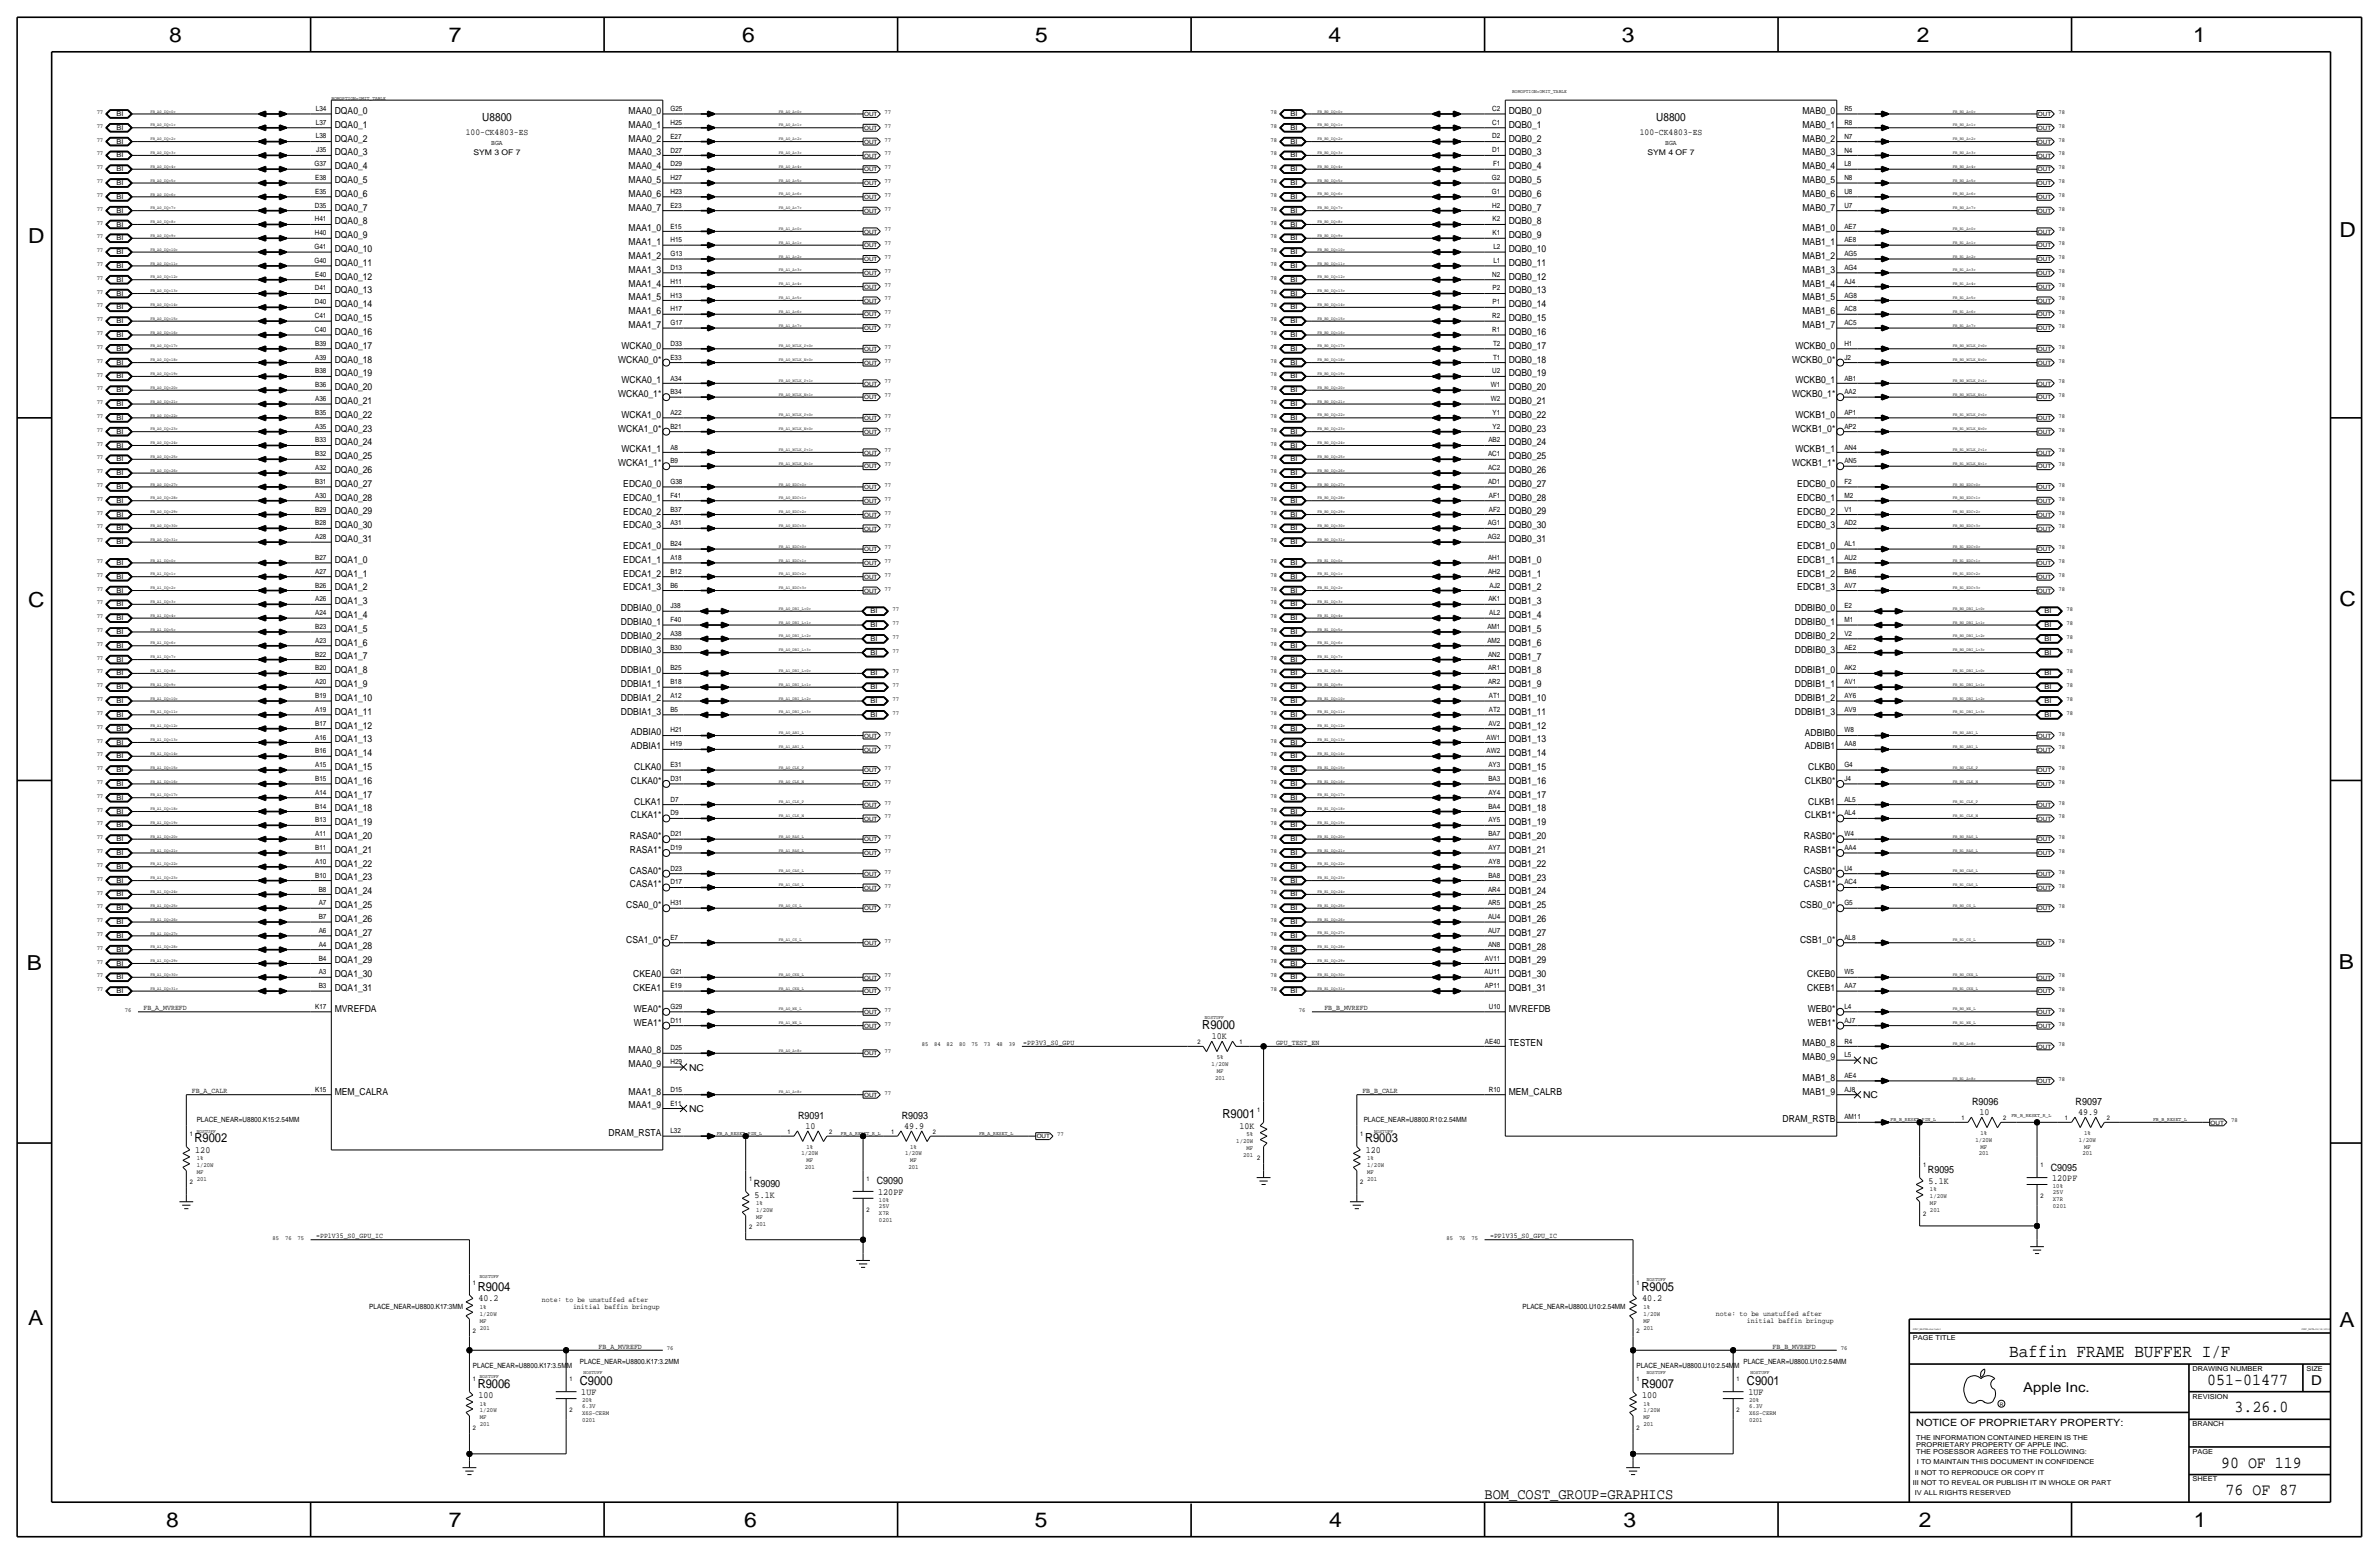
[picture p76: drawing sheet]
<svg xmlns="http://www.w3.org/2000/svg" width="875mm" height="572mm" viewBox="0 0 875 572" stroke-linecap="round" stroke-linejoin="round" font-family="sans-serif">
<defs><g id="words">
<g font-size="7.6">
<text x="62.2" y="15.5">8</text>
<text x="165" y="15.5">7</text>
<text x="273" y="15.5">6</text>
<text x="380.7" y="15.5">5</text>
<text x="488.6" y="15.5">4</text>
<text x="596.6" y="15.5">3</text>
<text x="705.1" y="15.5">2</text>
<text x="806.7" y="15.5">1</text>
<text x="10.4" y="89.4">D</text>
<text x="860.5" y="87.1">D</text>
<text x="10.4" y="223.3">C</text>
<text x="860.5" y="222.8">C</text>
<text x="9.8" y="356.6">B</text>
<text x="860.2" y="356.4">B</text>
<text x="10.4" y="487.4">A</text>
<text x="860.5" y="488.2">A</text>
<text x="61.2" y="561.6">8</text>
<text x="165" y="561.6">7</text>
<text x="273.8" y="561.6">6</text>
<text x="380.7" y="561.6">5</text>
<text x="488.9" y="561.6">4</text>
<text x="597.1" y="561.6">3</text>
<text x="705.8" y="561.6">2</text>
<text x="806.9" y="561.6">1</text>
</g>
<text font-size="6.6" x="739" y="499.1">Baffin FRAME BUFFER I/F</text>
<g font-size="6.2">
<text x="811.9" y="509.3">051-01477</text>
<text x="821.9" y="519.4">3.26.0</text>
<text x="817" y="539.7">90 OF 119</text>
<text x="818.6" y="549.9">76 OF 87</text>
</g>
<text font-size="5.6" x="546" y="551.2">BOM_COST_GROUP=GRAPHICS</text>
<g font-size="5">
<text x="850.1" y="509.3">D</text>
<text x="744.2" y="511.8">Apple Inc.</text>
</g>
<g font-size="4.6">
<text x="442.2" y="378.5">R9000</text>
<text x="449.7" y="411.2">R9001</text>
<text x="71.6" y="420.1">R9002</text>
<text x="502.1" y="420.1">R9003</text>
<text x="175.7" y="474.7">R9004</text>
<text x="603.7" y="474.7">R9005</text>
<text x="213.3" y="509.3">C9000</text>
<text x="642.6" y="509.3">C9001</text>
<text x="175.7" y="510.3">R9006</text>
<text x="603.7" y="510.3">R9007</text>
</g>
<g font-size="4.1">
<text x="177.4" y="44.5">U8800</text>
<text x="609.2" y="44.5">U8800</text>
</g>
<g font-size="3.7">
<text x="725.4" y="406.4">R9096</text>
<text x="763.5" y="406.4">R9097</text>
<text x="293.6" y="411.5">R9091</text>
<text x="331.7" y="411.5">R9093</text>
<text x="709.1" y="431.5">R9095</text>
<text x="754.3" y="430.5">C9095</text>
<text x="277.3" y="436.6">R9090</text>
<text x="322.5" y="435.6">C9090</text>
<text x="704.8" y="524.5">NOTICE OF PROPRIETARY PROPERTY:</text>
</g>
<g font-size="3.5">
<text x="123.1" y="41.9">DQA0_0</text>
<text x="231.2" y="41.9">MAA0_0</text>
<text x="554.9" y="41.9">DQB0_0</text>
<text x="663" y="41.9">MAB0_0</text>
<text x="123.1" y="47">DQA0_1</text>
<text x="231.2" y="47">MAA0_1</text>
<text x="554.9" y="47">DQB0_1</text>
<text x="663" y="47">MAB0_1</text>
<text x="123.1" y="52">DQA0_2</text>
<text x="231.2" y="52.1">MAA0_2</text>
<text x="554.9" y="52">DQB0_2</text>
<text x="663" y="52.1">MAB0_2</text>
<text x="123.1" y="57.1">DQA0_3</text>
<text x="231.2" y="57.1">MAA0_3</text>
<text x="554.9" y="57.1">DQB0_3</text>
<text x="663" y="57.1">MAB0_3</text>
<text x="123.1" y="62.2">DQA0_4</text>
<text x="231.2" y="62.2">MAA0_4</text>
<text x="554.9" y="62.2">DQB0_4</text>
<text x="663" y="62.2">MAB0_4</text>
<text x="123.1" y="67.3">DQA0_5</text>
<text x="231.2" y="67.3">MAA0_5</text>
<text x="554.9" y="67.3">DQB0_5</text>
<text x="663" y="67.3">MAB0_5</text>
<text x="123.1" y="72.4">DQA0_6</text>
<text x="123.1" y="77.4">DQA0_7</text>
<text x="231.2" y="77.5">MAA0_7</text>
<text x="231.2" y="72.4">MAA0_6</text>
<text x="554.9" y="72.4">DQB0_6</text>
<text x="554.9" y="77.4">DQB0_7</text>
<text x="663" y="77.5">MAB0_7</text>
<text x="663" y="72.4">MAB0_6</text>
<text x="123.1" y="82.5">DQA0_8</text>
<text x="554.9" y="82.5">DQB0_8</text>
<text x="123.1" y="87.6">DQA0_9</text>
<text x="231.2" y="85.1">MAA1_0</text>
<text x="554.9" y="87.6">DQB0_9</text>
<text x="663" y="85.1">MAB1_0</text>
<text x="123.1" y="92.7">DQA0_10</text>
<text x="231.2" y="90.2">MAA1_1</text>
<text x="231.2" y="95.2">MAA1_2</text>
<text x="554.9" y="92.7">DQB0_10</text>
<text x="663" y="90.2">MAB1_1</text>
<text x="663" y="95.2">MAB1_2</text>
<text x="123.1" y="97.8">DQA0_11</text>
<text x="231.2" y="100.3">MAA1_3</text>
<text x="554.9" y="97.8">DQB0_11</text>
<text x="663" y="100.3">MAB1_3</text>
<text x="123.1" y="102.8">DQA0_12</text>
<text x="123.1" y="107.9">DQA0_13</text>
<text x="231.2" y="105.4">MAA1_4</text>
<text x="554.9" y="107.9">DQB0_13</text>
<text x="554.9" y="102.8">DQB0_12</text>
<text x="663" y="105.4">MAB1_4</text>
<text x="123.1" y="113">DQA0_14</text>
<text x="231.2" y="110.5">MAA1_5</text>
<text x="554.9" y="113">DQB0_14</text>
<text x="663" y="110.5">MAB1_5</text>
<text x="123.1" y="118.1">DQA0_15</text>
<text x="231.2" y="115.6">MAA1_6</text>
<text x="554.9" y="118.1">DQB0_15</text>
<text x="663" y="115.6">MAB1_6</text>
<text x="123.1" y="123.2">DQA0_16</text>
<text x="231.2" y="120.6">MAA1_7</text>
<text x="554.9" y="123.2">DQB0_16</text>
<text x="663" y="120.6">MAB1_7</text>
<text x="123.1" y="128.2">DQA0_17</text>
<text x="228.6" y="128.3">WCKA0_0</text>
<text x="554.9" y="128.2">DQB0_17</text>
<text x="660.4" y="128.3">WCKB0_0</text>
<text x="123.1" y="133.3">DQA0_18</text>
<text x="227.3" y="133.3">WCKA0_0*</text>
<text x="554.9" y="133.3">DQB0_18</text>
<text x="659.1" y="133.3">WCKB0_0*</text>
<text x="123.1" y="138.4">DQA0_19</text>
<text x="123.1" y="143.5">DQA0_20</text>
<text x="228.6" y="141">WCKA0_1</text>
<text x="554.9" y="138.4">DQB0_19</text>
<text x="554.9" y="143.5">DQB0_20</text>
<text x="660.4" y="141">WCKB0_1</text>
<text x="123.1" y="148.5">DQA0_21</text>
<text x="227.3" y="146">WCKA0_1*</text>
<text x="554.9" y="148.6">DQB0_21</text>
<text x="659.1" y="146">WCKB0_1*</text>
<text x="123.1" y="153.6">DQA0_22</text>
<text x="228.6" y="153.7">WCKA1_0</text>
<text x="554.9" y="153.6">DQB0_22</text>
<text x="660.4" y="153.7">WCKB1_0</text>
<text x="123.1" y="158.7">DQA0_23</text>
<text x="227.3" y="158.7">WCKA1_0*</text>
<text x="554.9" y="158.7">DQB0_23</text>
<text x="659.1" y="158.7">WCKB1_0*</text>
<text x="123.1" y="163.8">DQA0_24</text>
<text x="228.6" y="166.4">WCKA1_1</text>
<text x="554.9" y="163.8">DQB0_24</text>
<text x="660.4" y="166.4">WCKB1_1</text>
<text x="123.1" y="168.9">DQA0_25</text>
<text x="123.1" y="173.9">DQA0_26</text>
<text x="227.3" y="171.4">WCKA1_1*</text>
<text x="554.9" y="168.9">DQB0_25</text>
<text x="554.9" y="174">DQB0_26</text>
<text x="659.1" y="171.4">WCKB1_1*</text>
<text x="123.1" y="179">DQA0_27</text>
<text x="229.3" y="179.1">EDCA0_0</text>
<text x="554.9" y="179">DQB0_27</text>
<text x="661.1" y="179.1">EDCB0_0</text>
<text x="123.1" y="184.1">DQA0_28</text>
<text x="229.3" y="184.1">EDCA0_1</text>
<text x="554.9" y="184.1">DQB0_28</text>
<text x="661.1" y="184.1">EDCB0_1</text>
<text x="123.1" y="189.2">DQA0_29</text>
<text x="229.3" y="189.2">EDCA0_2</text>
<text x="554.9" y="189.2">DQB0_29</text>
<text x="661.1" y="189.2">EDCB0_2</text>
<text x="123.1" y="194.3">DQA0_30</text>
<text x="229.3" y="194.3">EDCA0_3</text>
<text x="554.9" y="194.3">DQB0_30</text>
<text x="661.1" y="194.3">EDCB0_3</text>
<text x="123.1" y="199.3">DQA0_31</text>
<text x="229.3" y="201.9">EDCA1_0</text>
<text x="554.9" y="199.4">DQB0_31</text>
<text x="661.1" y="201.9">EDCB1_0</text>
<text x="123.1" y="207">DQA1_0</text>
<text x="229.3" y="207">EDCA1_1</text>
<text x="554.9" y="207">DQB1_0</text>
<text x="661.1" y="207">EDCB1_1</text>
<text x="123.1" y="212">DQA1_1</text>
<text x="229.3" y="212.1">EDCA1_2</text>
<text x="554.9" y="212.1">DQB1_1</text>
<text x="661.1" y="212.1">EDCB1_2</text>
<text x="123.1" y="217.1">DQA1_2</text>
<text x="229.3" y="217.2">EDCA1_3</text>
<text x="554.9" y="217.1">DQB1_2</text>
<text x="661.1" y="217.2">EDCB1_3</text>
<text x="123.1" y="227.3">DQA1_4</text>
<text x="123.1" y="222.2">DQA1_3</text>
<text x="228.4" y="224.8">DDBIA0_0</text>
<text x="554.9" y="222.2">DQB1_3</text>
<text x="554.9" y="227.3">DQB1_4</text>
<text x="660.2" y="224.8">DDBIB0_0</text>
<text x="123.1" y="232.3">DQA1_5</text>
<text x="228.4" y="229.8">DDBIA0_1</text>
<text x="554.9" y="232.4">DQB1_5</text>
<text x="660.2" y="229.9">DDBIB0_1</text>
<text x="123.1" y="237.4">DQA1_6</text>
<text x="228.4" y="234.9">DDBIA0_2</text>
<text x="554.9" y="237.5">DQB1_6</text>
<text x="660.2" y="234.9">DDBIB0_2</text>
<text x="123.1" y="242.5">DQA1_7</text>
<text x="228.4" y="240">DDBIA0_3</text>
<text x="554.9" y="242.5">DQB1_7</text>
<text x="660.2" y="240">DDBIB0_3</text>
<text x="123.1" y="247.6">DQA1_8</text>
<text x="228.4" y="247.6">DDBIA1_0</text>
<text x="554.9" y="247.6">DQB1_8</text>
<text x="660.2" y="247.6">DDBIB1_0</text>
<text x="123.1" y="252.7">DQA1_9</text>
<text x="123.1" y="257.8">DQA1_10</text>
<text x="228.4" y="257.8">DDBIA1_2</text>
<text x="228.4" y="252.7">DDBIA1_1</text>
<text x="554.9" y="252.7">DQB1_9</text>
<text x="554.9" y="257.8">DQB1_10</text>
<text x="660.2" y="257.8">DDBIB1_2</text>
<text x="660.2" y="252.7">DDBIB1_1</text>
<text x="123.1" y="262.8">DQA1_11</text>
<text x="228.4" y="262.9">DDBIA1_3</text>
<text x="554.9" y="262.9">DQB1_11</text>
<text x="660.2" y="262.9">DDBIB1_3</text>
<text x="123.1" y="267.9">DQA1_12</text>
<text x="554.9" y="268">DQB1_12</text>
<text x="123.1" y="273">DQA1_13</text>
<text x="232.1" y="270.5">ADBIA0</text>
<text x="232.1" y="275.6">ADBIA1</text>
<text x="554.9" y="273">DQB1_13</text>
<text x="663.9" y="270.5">ADBIB0</text>
<text x="663.9" y="275.6">ADBIB1</text>
<text x="123.1" y="278.1">DQA1_14</text>
<text x="554.9" y="278.1">DQB1_14</text>
<text x="123.1" y="283.2">DQA1_15</text>
<text x="233.3" y="283.2">CLKA0</text>
<text x="554.9" y="283.2">DQB1_15</text>
<text x="665.1" y="283.2">CLKB0</text>
<text x="123.1" y="288.2">DQA1_16</text>
<text x="123.1" y="293.3">DQA1_17</text>
<text x="232.1" y="288.3">CLKA0*</text>
<text x="554.9" y="293.4">DQB1_17</text>
<text x="554.9" y="288.3">DQB1_16</text>
<text x="663.9" y="288.3">CLKB0*</text>
<text x="123.1" y="298.4">DQA1_18</text>
<text x="233.3" y="295.9">CLKA1</text>
<text x="554.9" y="298.4">DQB1_18</text>
<text x="665.1" y="295.9">CLKB1</text>
<text x="123.1" y="303.5">DQA1_19</text>
<text x="232.1" y="301">CLKA1*</text>
<text x="554.9" y="303.5">DQB1_19</text>
<text x="663.9" y="301">CLKB1*</text>
<text x="123.1" y="308.6">DQA1_20</text>
<text x="231.7" y="308.6">RASA0*</text>
<text x="554.9" y="308.6">DQB1_20</text>
<text x="663.5" y="308.6">RASB0*</text>
<text x="123.1" y="313.6">DQA1_21</text>
<text x="231.7" y="313.7">RASA1*</text>
<text x="554.9" y="313.7">DQB1_21</text>
<text x="663.5" y="313.7">RASB1*</text>
<text x="123.1" y="318.7">DQA1_22</text>
<text x="123.1" y="323.8">DQA1_23</text>
<text x="231.7" y="321.3">CASA0*</text>
<text x="554.9" y="318.7">DQB1_22</text>
<text x="554.9" y="323.8">DQB1_23</text>
<text x="663.5" y="321.3">CASB0*</text>
<text x="123.1" y="328.9">DQA1_24</text>
<text x="231.7" y="326.4">CASA1*</text>
<text x="554.9" y="328.9">DQB1_24</text>
<text x="663.5" y="326.4">CASB1*</text>
<text x="123.1" y="334">DQA1_25</text>
<text x="230.3" y="334">CSA0_0*</text>
<text x="554.9" y="334">DQB1_25</text>
<text x="662.1" y="334">CSB0_0*</text>
<text x="123.1" y="339">DQA1_26</text>
<text x="554.9" y="339.1">DQB1_26</text>
<text x="123.1" y="344.1">DQA1_27</text>
<text x="230.3" y="346.7">CSA1_0*</text>
<text x="554.9" y="344.1">DQB1_27</text>
<text x="662.1" y="346.7">CSB1_0*</text>
<text x="123.1" y="349.2">DQA1_28</text>
<text x="554.9" y="349.2">DQB1_28</text>
<text x="123.1" y="359.3">DQA1_30</text>
<text x="123.1" y="354.3">DQA1_29</text>
<text x="232.9" y="359.4">CKEA0</text>
<text x="554.9" y="359.4">DQB1_30</text>
<text x="554.9" y="354.3">DQB1_29</text>
<text x="664.7" y="359.4">CKEB0</text>
<text x="123.1" y="364.4">DQA1_31</text>
<text x="232.9" y="364.5">CKEA1</text>
<text x="554.9" y="364.5">DQB1_31</text>
<text x="664.7" y="364.5">CKEB1</text>
<text x="123.1" y="372">MVREFDA</text>
<text x="233.1" y="377.2">WEA1*</text>
<text x="233.1" y="372.1">WEA0*</text>
<text x="554.9" y="372.1">MVREFDB</text>
<text x="664.9" y="377.2">WEB1*</text>
<text x="664.9" y="372.1">WEB0*</text>
<text x="445.7" y="382">10K</text>
<text x="231.2" y="387.3">MAA0_8</text>
<text x="554.9" y="384.8">TESTEN</text>
<text x="663" y="389.9">MAB0_9</text>
<text x="663" y="384.8">MAB0_8</text>
<text x="231.2" y="392.4">MAA0_9</text>
<text x="253.4" y="393.7">NC</text>
<text x="685.2" y="391.2">NC</text>
<text x="663" y="397.5">MAB1_8</text>
<text x="123.1" y="402.5">MEM_CALRA</text>
<text x="231.2" y="402.6">MAA1_8</text>
<text x="231.2" y="407.6">MAA1_9</text>
<text x="554.9" y="402.6">MEM_CALRB</text>
<text x="663" y="402.6">MAB1_9</text>
<text x="685.2" y="403.9">NC</text>
<text x="253.4" y="408.9">NC</text>
<text x="655.6" y="412.7">DRAM_RSTB</text>
<text x="728.1" y="410">10</text>
<text x="764.3" y="410">49.9</text>
<text x="223.8" y="417.8">DRAM_RSTA</text>
<text x="296.3" y="415">10</text>
<text x="332.5" y="415">49.9</text>
<text x="455.9" y="415">10K</text>
<text x="71.8" y="423.9">120</text>
<text x="502.4" y="423.9">120</text>
<text x="709.4" y="435.4">5.1K</text>
<text x="754.8" y="434.3">120PF</text>
<text x="277.6" y="440.4">5.1K</text>
<text x="323" y="439.4">120PF</text>
<text x="176" y="478.5">40.2</text>
<text x="604" y="478.5">40.2</text>
<text x="176" y="514.1">100</text>
<text x="213.8" y="513.1">1UF</text>
<text x="604" y="514.1">100</text>
<text x="643.1" y="513.1">1UF</text>
</g>
<g font-size="3.3">
<text x="171.3" y="49.5">100-CK4803-ES</text>
<text x="603.1" y="49.5">100-CK4803-ES</text>
</g>
<g font-size="2.9">
<text x="174.2" y="57.2">SYM 3 OF 7</text>
<text x="606" y="57.2">SYM 4 OF 7</text>
</g>
<g font-size="2.7">
<text x="52.8" y="371.6">FB_A_MVREFD</text>
<text x="487.1" y="371.6">FB_B_MVREFD</text>
<text x="376.4" y="384.3">=PP3V3_S0_GPU</text>
<text x="469.3" y="384.3">GPU_TEST_EN</text>
<text x="70.6" y="402.1">FB_A_CALR</text>
<text x="501.1" y="402.1">FB_B_CALR</text>
<text x="116.3" y="455.4">=PP1V35_S0_GPU_IC</text>
<text x="548.1" y="455.4">=PP1V35_S0_GPU_IC</text>
<text x="199.3" y="478.8">note: to be unstuffed after</text>
<text x="210.8" y="481.3">initial baffin bringup</text>
<text x="631.1" y="483.9">note: to be unstuffed after</text>
<text x="642.6" y="486.4">initial baffin bringup</text>
<text x="220.2" y="496.1">FB_A_MVREFD</text>
<text x="652" y="496.1">FB_B_MVREFD</text>
</g>
<g font-size="2.6">
<text x="116.2" y="40.8">L34</text>
<text x="246.6" y="40.9">G25</text>
<text x="548.9" y="40.8">C2</text>
<text x="678.4" y="40.9">R5</text>
<text x="116.2" y="45.9">L37</text>
<text x="246.6" y="45.9">H25</text>
<text x="548.9" y="45.9">C1</text>
<text x="678.4" y="45.9">R8</text>
<text x="116.2" y="50.9">L38</text>
<text x="180.7" y="53.3">BGA</text>
<text x="246.6" y="51">E27</text>
<text x="548.9" y="50.9">D2</text>
<text x="612.5" y="53.3">BGA</text>
<text x="678.4" y="51">N7</text>
<text x="116.3" y="56">J35</text>
<text x="246.6" y="56.1">D27</text>
<text x="548.9" y="56">D1</text>
<text x="678.4" y="56.1">N4</text>
<text x="115.7" y="61.1">G37</text>
<text x="246.6" y="61.2">D29</text>
<text x="549.2" y="61.1">F1</text>
<text x="678.4" y="61.2">L8</text>
<text x="115.9" y="71.3">E35</text>
<text x="115.9" y="66.2">E38</text>
<text x="246.6" y="71.3">H23</text>
<text x="246.6" y="66.3">H27</text>
<text x="548.8" y="71.3">G1</text>
<text x="548.8" y="66.2">G2</text>
<text x="678.4" y="71.4">U8</text>
<text x="678.4" y="66.3">N8</text>
<text x="115.8" y="76.3">D35</text>
<text x="246.6" y="76.4">E23</text>
<text x="548.9" y="76.3">H2</text>
<text x="678.4" y="76.4">U7</text>
<text x="115.8" y="81.4">H41</text>
<text x="549" y="81.4">K2</text>
<text x="115.8" y="86.5">H40</text>
<text x="246.6" y="89.1">H15</text>
<text x="246.6" y="84.1">E15</text>
<text x="549" y="86.5">K1</text>
<text x="678.4" y="89.1">AE8</text>
<text x="678.4" y="84.1">AE7</text>
<text x="115.7" y="91.6">G41</text>
<text x="246.6" y="94.2">G13</text>
<text x="549.3" y="91.6">L2</text>
<text x="678.4" y="94.2">AG5</text>
<text x="115.7" y="96.7">G40</text>
<text x="115.9" y="101.7">E40</text>
<text x="246.6" y="99.3">D13</text>
<text x="548.9" y="101.7">N2</text>
<text x="549.3" y="96.7">L1</text>
<text x="678.4" y="99.3">AG4</text>
<text x="115.8" y="106.8">D41</text>
<text x="246.6" y="104.4">H11</text>
<text x="549" y="106.8">P2</text>
<text x="678.4" y="104.4">AJ4</text>
<text x="115.8" y="111.9">D40</text>
<text x="246.6" y="109.5">H13</text>
<text x="549" y="111.9">P1</text>
<text x="678.4" y="109.5">AG8</text>
<text x="115.8" y="117">C41</text>
<text x="246.6" y="119.6">G17</text>
<text x="246.6" y="114.5">H17</text>
<text x="548.9" y="117">R2</text>
<text x="678.4" y="119.6">AC5</text>
<text x="678.4" y="114.5">AC8</text>
<text x="115.8" y="122.1">C40</text>
<text x="548.9" y="122.1">R1</text>
<text x="115.9" y="127.2">B39</text>
<text x="246.6" y="127.2">D33</text>
<text x="549.2" y="127.2">T2</text>
<text x="678.4" y="127.2">H1</text>
<text x="115.9" y="137.3">B38</text>
<text x="115.9" y="132.2">A39</text>
<text x="246.6" y="132.3">E33</text>
<text x="548.9" y="137.3">U2</text>
<text x="549.2" y="132.2">T1</text>
<text x="678.4" y="132.3">J2</text>
<text x="115.9" y="142.4">B36</text>
<text x="246.6" y="139.9">A34</text>
<text x="548.4" y="142.4">W1</text>
<text x="678.4" y="139.9">AB1</text>
<text x="115.9" y="147.5">A36</text>
<text x="246.6" y="145">B34</text>
<text x="548.4" y="147.5">W2</text>
<text x="678.4" y="145">AA2</text>
<text x="115.9" y="152.6">B35</text>
<text x="246.6" y="152.6">A22</text>
<text x="549" y="152.6">Y1</text>
<text x="678.4" y="152.6">AP1</text>
<text x="115.9" y="157.6">A35</text>
<text x="246.6" y="157.7">B21</text>
<text x="549" y="157.6">Y2</text>
<text x="678.4" y="157.7">AP2</text>
<text x="115.9" y="167.8">B32</text>
<text x="115.9" y="162.7">B33</text>
<text x="246.6" y="165.4">A8</text>
<text x="547.3" y="167.8">AC1</text>
<text x="547.5" y="162.7">AB2</text>
<text x="678.4" y="165.4">AN4</text>
<text x="115.9" y="172.9">A32</text>
<text x="246.6" y="170.4">B9</text>
<text x="547.3" y="172.9">AC2</text>
<text x="678.4" y="170.4">AN5</text>
<text x="115.9" y="178">B31</text>
<text x="246.6" y="178">G38</text>
<text x="547.3" y="178">AD1</text>
<text x="678.4" y="178">F2</text>
<text x="115.9" y="183">A30</text>
<text x="246.6" y="183.1">F41</text>
<text x="547.6" y="183">AF1</text>
<text x="678.4" y="183.1">M2</text>
<text x="115.9" y="188.1">B29</text>
<text x="246.6" y="188.2">B37</text>
<text x="547.6" y="188.1">AF2</text>
<text x="678.4" y="188.2">V1</text>
<text x="115.9" y="193.2">B28</text>
<text x="246.6" y="193.3">A31</text>
<text x="547.2" y="193.2">AG1</text>
<text x="678.4" y="193.3">AD2</text>
<text x="115.9" y="198.3">A28</text>
<text x="246.6" y="200.9">B24</text>
<text x="547.2" y="198.3">AG2</text>
<text x="678.4" y="200.9">AL1</text>
<text x="115.9" y="205.9">B27</text>
<text x="246.6" y="206">A18</text>
<text x="547.3" y="205.9">AH1</text>
<text x="678.4" y="206">AU2</text>
<text x="115.9" y="211">A27</text>
<text x="246.6" y="211">B12</text>
<text x="547.3" y="211">AH2</text>
<text x="678.4" y="211">BA6</text>
<text x="115.9" y="221.2">A26</text>
<text x="115.9" y="216.1">B26</text>
<text x="246.6" y="216.1">B6</text>
<text x="547.5" y="221.2">AK1</text>
<text x="547.8" y="216.1">AJ2</text>
<text x="678.4" y="216.1">AV7</text>
<text x="115.9" y="226.2">A24</text>
<text x="246.6" y="223.6">J38</text>
<text x="547.7" y="226.2">AL2</text>
<text x="678.4" y="223.6">E2</text>
<text x="115.9" y="231.3">B23</text>
<text x="246.6" y="233.8">A38</text>
<text x="246.6" y="228.7">F40</text>
<text x="547.1" y="231.3">AM1</text>
<text x="678.4" y="233.8">V2</text>
<text x="678.4" y="228.7">M1</text>
<text x="115.9" y="236.4">A23</text>
<text x="246.6" y="238.9">B30</text>
<text x="547.1" y="236.4">AM2</text>
<text x="678.4" y="238.9">AE2</text>
<text x="115.9" y="241.5">B22</text>
<text x="547.3" y="241.5">AN2</text>
<text x="115.9" y="251.6">A20</text>
<text x="115.9" y="246.6">B20</text>
<text x="246.6" y="251.6">B18</text>
<text x="246.6" y="246.5">B25</text>
<text x="547.3" y="251.6">AR2</text>
<text x="547.3" y="246.6">AR1</text>
<text x="678.4" y="251.6">AV1</text>
<text x="678.4" y="246.5">AK2</text>
<text x="115.9" y="256.7">B19</text>
<text x="246.6" y="256.7">A12</text>
<text x="547.6" y="256.7">AT1</text>
<text x="678.4" y="256.7">AY6</text>
<text x="115.9" y="261.8">A19</text>
<text x="246.6" y="261.8">B5</text>
<text x="547.6" y="261.8">AT2</text>
<text x="678.4" y="261.8">AV9</text>
<text x="115.9" y="266.9">B17</text>
<text x="246.6" y="269.4">H21</text>
<text x="547.5" y="266.9">AV2</text>
<text x="678.4" y="269.4">W8</text>
<text x="115.9" y="272">A16</text>
<text x="246.6" y="274.4">H19</text>
<text x="546.8" y="272">AW1</text>
<text x="678.4" y="274.4">AA8</text>
<text x="115.9" y="277.1">B16</text>
<text x="546.8" y="277.1">AW2</text>
<text x="115.9" y="287.2">B15</text>
<text x="115.9" y="282.1">A15</text>
<text x="246.6" y="287.1">D31</text>
<text x="246.6" y="282.1">E31</text>
<text x="547.5" y="287.2">BA3</text>
<text x="547.5" y="282.1">AY3</text>
<text x="678.4" y="287.1">J4</text>
<text x="678.4" y="282.1">G4</text>
<text x="115.9" y="292.3">A14</text>
<text x="547.5" y="292.3">AY4</text>
<text x="115.9" y="297.4">B14</text>
<text x="246.6" y="299.8">D9</text>
<text x="246.6" y="294.8">D7</text>
<text x="547.5" y="297.4">BA4</text>
<text x="678.4" y="299.8">AL4</text>
<text x="678.4" y="294.8">AL5</text>
<text x="115.9" y="302.5">B13</text>
<text x="547.5" y="302.5">AY5</text>
<text x="115.9" y="307.5">A11</text>
<text x="246.6" y="307.6">D21</text>
<text x="547.5" y="307.5">BA7</text>
<text x="678.4" y="307.6">W4</text>
<text x="115.9" y="317.7">A10</text>
<text x="115.9" y="312.6">B11</text>
<text x="246.6" y="312.7">D19</text>
<text x="547.5" y="317.7">AY8</text>
<text x="547.5" y="312.6">AY7</text>
<text x="678.4" y="312.7">AA4</text>
<text x="115.9" y="322.8">B10</text>
<text x="246.6" y="320.2">D23</text>
<text x="547.5" y="322.8">BA8</text>
<text x="678.4" y="320.2">U4</text>
<text x="117.2" y="327.9">B8</text>
<text x="246.6" y="325.2">D17</text>
<text x="547.3" y="327.9">AR4</text>
<text x="678.4" y="325.2">AC4</text>
<text x="117.2" y="332.9">A7</text>
<text x="246.6" y="332.9">H31</text>
<text x="547.3" y="332.9">AR5</text>
<text x="678.4" y="332.9">G5</text>
<text x="117.2" y="338">B7</text>
<text x="547.3" y="338">AU4</text>
<text x="117.2" y="343.1">A6</text>
<text x="246.6" y="345.6">E7</text>
<text x="547.3" y="343.1">AU7</text>
<text x="678.4" y="345.6">AL8</text>
<text x="117.2" y="353.3">B4</text>
<text x="117.2" y="348.2">A4</text>
<text x="546.2" y="353.3">AV11</text>
<text x="547.3" y="348.2">AN8</text>
<text x="117.2" y="358.4">A3</text>
<text x="246.6" y="358.3">G21</text>
<text x="546" y="358.4">AU11</text>
<text x="678.4" y="358.3">W5</text>
<text x="117.2" y="363.4">B3</text>
<text x="246.6" y="363.3">E19</text>
<text x="546.2" y="363.4">AP11</text>
<text x="678.4" y="363.3">AA7</text>
<text x="115.9" y="371.1">K17</text>
<text x="246.6" y="371.1">G29</text>
<text x="547.6" y="371.1">U10</text>
<text x="678.4" y="371.1">L4</text>
<text x="246.6" y="376.2">D11</text>
<text x="678.4" y="376.2">AJ7</text>
<text x="546.2" y="383.8">AE40</text>
<text x="678.4" y="383.8">R4</text>
<text x="246.6" y="386.3">D25</text>
<text x="678.4" y="388.9">L5</text>
<text x="246.6" y="391.4">H29</text>
<text x="115.9" y="401.6">K15</text>
<text x="246.6" y="401.6">D15</text>
<text x="547.6" y="401.6">R10</text>
<text x="678.4" y="401.6">AJ8</text>
<text x="678.4" y="396.5">AE4</text>
<text x="246.6" y="406.6">E11</text>
<text x="72.3" y="412.8">PLACE_NEAR=U8800.K15:2.54MM</text>
<text x="501.6" y="412.8">PLACE_NEAR=U8800.R10:2.54MM</text>
<text x="678.4" y="411.7">AM11</text>
<text x="246.6" y="416.8">L32</text>
<text x="135.8" y="481.3">PLACE_NEAR=U8800.K17:3MM</text>
<text x="560" y="481.3">PLACE_NEAR=U8800.U10:2.54MM</text>
<text x="173.9" y="502.9">PLACE_NEAR=U8800.K17:3.5MM</text>
<text x="213.3" y="501.6">PLACE_NEAR=U8800.K17:3.2MM</text>
<text x="601.9" y="502.9">PLACE_NEAR=U8800.U10:2.54MM</text>
<text x="641.3" y="501.6">PLACE_NEAR=U8800.U10:2.54MM</text>
</g>
<g font-size="2.5">
<text x="42.8" y="47.8">BI</text>
<text x="42.8" y="42.7">BI</text>
<text x="474.6" y="47.8">BI</text>
<text x="474.6" y="42.7">BI</text>
<text x="42.8" y="52.8">BI</text>
<text x="474.6" y="52.8">BI</text>
<text x="42.8" y="57.9">BI</text>
<text x="474.6" y="57.9">BI</text>
<text x="42.8" y="63">BI</text>
<text x="474.6" y="63">BI</text>
<text x="42.8" y="68.1">BI</text>
<text x="474.6" y="68.1">BI</text>
<text x="42.8" y="73.2">BI</text>
<text x="474.6" y="73.2">BI</text>
<text x="42.8" y="83.3">BI</text>
<text x="42.8" y="78.2">BI</text>
<text x="474.6" y="83.3">BI</text>
<text x="474.6" y="78.2">BI</text>
<text x="42.8" y="88.4">BI</text>
<text x="474.6" y="88.4">BI</text>
<text x="42.8" y="93.5">BI</text>
<text x="474.6" y="93.5">BI</text>
<text x="42.8" y="98.6">BI</text>
<text x="474.6" y="98.6">BI</text>
<text x="42.8" y="103.6">BI</text>
<text x="474.6" y="103.6">BI</text>
<text x="42.8" y="113.8">BI</text>
<text x="42.8" y="108.7">BI</text>
<text x="474.6" y="113.8">BI</text>
<text x="474.6" y="108.7">BI</text>
<text x="42.8" y="118.9">BI</text>
<text x="474.6" y="118.9">BI</text>
<text x="42.8" y="124">BI</text>
<text x="474.6" y="124">BI</text>
<text x="42.8" y="129">BI</text>
<text x="474.6" y="129">BI</text>
<text x="42.8" y="134.1">BI</text>
<text x="474.6" y="134.1">BI</text>
<text x="42.8" y="139.2">BI</text>
<text x="474.6" y="139.2">BI</text>
<text x="42.8" y="149.4">BI</text>
<text x="42.8" y="144.3">BI</text>
<text x="474.6" y="149.4">BI</text>
<text x="474.6" y="144.3">BI</text>
<text x="42.8" y="154.4">BI</text>
<text x="474.6" y="154.4">BI</text>
<text x="42.8" y="159.5">BI</text>
<text x="474.6" y="159.5">BI</text>
<text x="42.8" y="164.6">BI</text>
<text x="474.6" y="164.6">BI</text>
<text x="42.8" y="169.7">BI</text>
<text x="474.6" y="169.7">BI</text>
<text x="42.8" y="179.8">BI</text>
<text x="42.8" y="174.8">BI</text>
<text x="474.6" y="179.8">BI</text>
<text x="474.6" y="174.8">BI</text>
<text x="42.8" y="184.9">BI</text>
<text x="474.6" y="184.9">BI</text>
<text x="42.8" y="190">BI</text>
<text x="474.6" y="190">BI</text>
<text x="42.8" y="195.1">BI</text>
<text x="474.6" y="195.1">BI</text>
<text x="42.8" y="200.2">BI</text>
<text x="474.6" y="200.2">BI</text>
<text x="42.8" y="207.8">BI</text>
<text x="474.6" y="207.8">BI</text>
<text x="42.8" y="212.9">BI</text>
<text x="474.6" y="212.9">BI</text>
<text x="42.8" y="217.9">BI</text>
<text x="474.6" y="217.9">BI</text>
<text x="42.8" y="223">BI</text>
<text x="320.2" y="225.6">BI</text>
<text x="474.6" y="223">BI</text>
<text x="752" y="225.6">BI</text>
<text x="42.8" y="233.2">BI</text>
<text x="42.8" y="228.1">BI</text>
<text x="320.2" y="230.6">BI</text>
<text x="474.6" y="233.2">BI</text>
<text x="474.6" y="228.1">BI</text>
<text x="752" y="230.6">BI</text>
<text x="42.8" y="238.3">BI</text>
<text x="320.2" y="235.7">BI</text>
<text x="474.6" y="238.3">BI</text>
<text x="752" y="235.7">BI</text>
<text x="42.8" y="243.3">BI</text>
<text x="320.2" y="240.8">BI</text>
<text x="474.6" y="243.3">BI</text>
<text x="752" y="240.8">BI</text>
<text x="42.8" y="248.4">BI</text>
<text x="320.2" y="248.4">BI</text>
<text x="474.6" y="248.4">BI</text>
<text x="752" y="248.4">BI</text>
<text x="42.8" y="253.5">BI</text>
<text x="320.2" y="253.5">BI</text>
<text x="474.6" y="253.5">BI</text>
<text x="752" y="253.5">BI</text>
<text x="42.8" y="263.7">BI</text>
<text x="42.8" y="258.6">BI</text>
<text x="320.2" y="263.7">BI</text>
<text x="320.2" y="258.6">BI</text>
<text x="474.6" y="263.7">BI</text>
<text x="474.6" y="258.6">BI</text>
<text x="752" y="263.7">BI</text>
<text x="752" y="258.6">BI</text>
<text x="42.8" y="268.7">BI</text>
<text x="474.6" y="268.7">BI</text>
<text x="42.8" y="273.8">BI</text>
<text x="474.6" y="273.8">BI</text>
<text x="42.8" y="278.9">BI</text>
<text x="474.6" y="278.9">BI</text>
<text x="42.8" y="284">BI</text>
<text x="474.6" y="284">BI</text>
<text x="42.8" y="289.1">BI</text>
<text x="474.6" y="289.1">BI</text>
<text x="42.8" y="299.2">BI</text>
<text x="42.8" y="294.1">BI</text>
<text x="474.6" y="299.2">BI</text>
<text x="474.6" y="294.1">BI</text>
<text x="42.8" y="304.3">BI</text>
<text x="474.6" y="304.3">BI</text>
<text x="42.8" y="309.4">BI</text>
<text x="474.6" y="309.4">BI</text>
<text x="42.8" y="314.5">BI</text>
<text x="474.6" y="314.5">BI</text>
<text x="42.8" y="319.5">BI</text>
<text x="474.6" y="319.5">BI</text>
<text x="42.8" y="324.6">BI</text>
<text x="42.8" y="329.7">BI</text>
<text x="474.6" y="329.7">BI</text>
<text x="474.6" y="324.6">BI</text>
<text x="42.8" y="334.8">BI</text>
<text x="474.6" y="334.8">BI</text>
<text x="42.8" y="339.9">BI</text>
<text x="474.6" y="339.9">BI</text>
<text x="42.8" y="344.9">BI</text>
<text x="474.6" y="344.9">BI</text>
<text x="42.8" y="350">BI</text>
<text x="474.6" y="350">BI</text>
<text x="42.8" y="355.1">BI</text>
<text x="474.6" y="355.1">BI</text>
<text x="42.8" y="360.2">BI</text>
<text x="42.8" y="365.3">BI</text>
<text x="474.6" y="365.3">BI</text>
<text x="474.6" y="360.2">BI</text>
<text x="703.5" y="492.8">PAGE TITLE</text>
<text x="806.4" y="504.2">DRAWING NUMBER</text>
<text x="848.3" y="504.2">SIZE</text>
<text x="806.4" y="514.4">REVISION</text>
<text x="806.4" y="524.5">BRANCH</text>
<text x="704.8" y="532.1">PROPRIETARY PROPERTY OF APPLE INC.</text>
<text x="704.8" y="529.6">THE INFORMATION CONTAINED HEREIN IS THE</text>
<text x="704.8" y="534.7">THE POSESSOR AGREES TO THE FOLLOWING:</text>
<text x="705.1" y="538.5">I TO MAINTAIN THIS DOCUMENT IN CONFIDENCE</text>
<text x="806.4" y="534.7">PAGE</text>
<text x="704.3" y="542.3">II NOT TO REPRODUCE OR COPY IT</text>
<text x="806.4" y="544.8">SHEET</text>
<text x="703.5" y="546.1">III NOT TO REVEAL OR PUBLISH IT IN WHOLE OR PART</text>
<text x="704.3" y="549.9">IV ALL RIGHTS RESERVED</text>
</g>
<g font-size="2.3">
<text x="35.6" y="41.9">77</text>
<text x="325.3" y="41.9">77</text>
<text x="467.4" y="41.9">78</text>
<text x="757.1" y="41.9">78</text>
<text x="35.6" y="47">77</text>
<text x="325.3" y="47">77</text>
<text x="467.4" y="47">78</text>
<text x="757.1" y="47">78</text>
<text x="35.6" y="52.1">77</text>
<text x="325.3" y="52.1">77</text>
<text x="467.4" y="52.1">78</text>
<text x="757.1" y="52.1">78</text>
<text x="35.6" y="57.2">77</text>
<text x="325.3" y="57.2">77</text>
<text x="467.4" y="57.2">78</text>
<text x="757.1" y="57.2">78</text>
<text x="35.6" y="62.3">77</text>
<text x="325.3" y="62.2">77</text>
<text x="467.4" y="62.3">78</text>
<text x="757.1" y="62.2">78</text>
<text x="35.6" y="67.3">77</text>
<text x="325.3" y="67.3">77</text>
<text x="467.4" y="67.3">78</text>
<text x="757.1" y="67.3">78</text>
<text x="35.6" y="77.5">77</text>
<text x="35.6" y="72.4">77</text>
<text x="325.3" y="77.5">77</text>
<text x="325.3" y="72.4">77</text>
<text x="467.4" y="77.5">78</text>
<text x="467.4" y="72.4">78</text>
<text x="757.1" y="72.4">78</text>
<text x="757.1" y="77.5">78</text>
<text x="35.6" y="82.6">77</text>
<text x="467.4" y="82.6">78</text>
<text x="35.6" y="87.7">77</text>
<text x="325.3" y="85.1">77</text>
<text x="467.4" y="87.7">78</text>
<text x="757.1" y="85.1">78</text>
<text x="35.6" y="92.7">77</text>
<text x="325.3" y="95.3">77</text>
<text x="325.3" y="90.2">77</text>
<text x="467.4" y="92.7">78</text>
<text x="757.1" y="95.3">78</text>
<text x="757.1" y="90.2">78</text>
<text x="35.6" y="97.8">77</text>
<text x="325.3" y="100.3">77</text>
<text x="467.4" y="97.8">78</text>
<text x="757.1" y="100.3">78</text>
<text x="35.6" y="108">77</text>
<text x="35.6" y="102.9">77</text>
<text x="325.3" y="105.4">77</text>
<text x="467.4" y="108">78</text>
<text x="467.4" y="102.9">78</text>
<text x="757.1" y="105.4">78</text>
<text x="35.6" y="113.1">77</text>
<text x="325.3" y="110.5">77</text>
<text x="467.4" y="113.1">78</text>
<text x="757.1" y="110.5">78</text>
<text x="35.6" y="118.1">77</text>
<text x="325.3" y="115.6">77</text>
<text x="467.4" y="118.1">78</text>
<text x="757.1" y="115.6">78</text>
<text x="35.6" y="123.2">77</text>
<text x="325.3" y="120.7">77</text>
<text x="467.4" y="123.2">78</text>
<text x="757.1" y="120.7">78</text>
<text x="35.6" y="128.3">77</text>
<text x="325.3" y="128.3">77</text>
<text x="467.4" y="128.3">78</text>
<text x="757.1" y="128.3">78</text>
<text x="35.6" y="133.4">77</text>
<text x="325.3" y="133.4">77</text>
<text x="467.4" y="133.4">78</text>
<text x="757.1" y="133.4">78</text>
<text x="35.6" y="138.5">77</text>
<text x="35.6" y="143.5">77</text>
<text x="325.3" y="141">77</text>
<text x="467.4" y="143.5">78</text>
<text x="467.4" y="138.5">78</text>
<text x="757.1" y="141">78</text>
<text x="35.6" y="148.6">77</text>
<text x="325.3" y="146.1">77</text>
<text x="467.4" y="148.6">78</text>
<text x="757.1" y="146.1">78</text>
<text x="35.6" y="153.7">77</text>
<text x="325.3" y="153.7">77</text>
<text x="467.4" y="153.7">78</text>
<text x="757.1" y="153.7">78</text>
<text x="35.6" y="158.8">77</text>
<text x="325.3" y="158.8">77</text>
<text x="467.4" y="158.8">78</text>
<text x="757.1" y="158.8">78</text>
<text x="35.6" y="163.9">77</text>
<text x="325.3" y="166.4">77</text>
<text x="467.4" y="163.9">78</text>
<text x="757.1" y="166.4">78</text>
<text x="35.6" y="168.9">77</text>
<text x="325.3" y="171.5">77</text>
<text x="467.4" y="168.9">78</text>
<text x="757.1" y="171.5">78</text>
<text x="35.6" y="179.1">77</text>
<text x="35.6" y="174">77</text>
<text x="325.3" y="179.1">77</text>
<text x="467.4" y="179.1">78</text>
<text x="467.4" y="174">78</text>
<text x="757.1" y="179.1">78</text>
<text x="35.6" y="184.2">77</text>
<text x="325.3" y="184.2">77</text>
<text x="467.4" y="184.2">78</text>
<text x="757.1" y="184.2">78</text>
<text x="35.6" y="189.3">77</text>
<text x="325.3" y="189.2">77</text>
<text x="467.4" y="189.2">78</text>
<text x="757.1" y="189.2">78</text>
<text x="35.6" y="194.3">77</text>
<text x="325.3" y="194.3">77</text>
<text x="467.4" y="194.3">78</text>
<text x="757.1" y="194.3">78</text>
<text x="35.6" y="199.4">77</text>
<text x="325.3" y="201.9">77</text>
<text x="467.4" y="199.4">78</text>
<text x="757.1" y="201.9">78</text>
<text x="35.6" y="207">77</text>
<text x="325.3" y="207">77</text>
<text x="467.4" y="207">78</text>
<text x="757.1" y="207">78</text>
<text x="35.6" y="212.1">77</text>
<text x="325.3" y="212.1">77</text>
<text x="467.4" y="212.1">78</text>
<text x="757.1" y="212.1">78</text>
<text x="35.6" y="217.2">77</text>
<text x="325.3" y="217.2">77</text>
<text x="467.4" y="217.2">78</text>
<text x="757.1" y="217.2">78</text>
<text x="35.6" y="222.3">77</text>
<text x="35.6" y="227.4">77</text>
<text x="328.3" y="224.8">77</text>
<text x="467.4" y="227.3">78</text>
<text x="467.4" y="222.3">78</text>
<text x="760.1" y="224.8">78</text>
<text x="35.6" y="232.4">77</text>
<text x="328.3" y="229.9">77</text>
<text x="467.4" y="232.4">78</text>
<text x="760.1" y="229.9">78</text>
<text x="35.6" y="237.5">77</text>
<text x="328.3" y="235">77</text>
<text x="467.4" y="237.5">78</text>
<text x="760.1" y="235">78</text>
<text x="35.6" y="242.6">77</text>
<text x="328.3" y="240.1">77</text>
<text x="467.4" y="242.6">78</text>
<text x="760.1" y="240">78</text>
<text x="35.6" y="247.7">77</text>
<text x="328.3" y="247.7">77</text>
<text x="467.4" y="247.7">78</text>
<text x="760.1" y="247.7">78</text>
<text x="35.6" y="257.8">77</text>
<text x="35.6" y="252.8">77</text>
<text x="328.3" y="257.8">77</text>
<text x="328.3" y="252.8">77</text>
<text x="467.4" y="257.8">78</text>
<text x="467.4" y="252.7">78</text>
<text x="760.1" y="257.8">78</text>
<text x="760.1" y="252.7">78</text>
<text x="35.6" y="262.9">77</text>
<text x="328.3" y="262.9">77</text>
<text x="467.4" y="262.9">78</text>
<text x="760.1" y="262.9">78</text>
<text x="35.6" y="268">77</text>
<text x="467.4" y="268">78</text>
<text x="35.6" y="273.1">77</text>
<text x="325.3" y="275.6">77</text>
<text x="325.3" y="270.5">77</text>
<text x="467.4" y="273.1">78</text>
<text x="757.1" y="275.6">78</text>
<text x="757.1" y="270.5">78</text>
<text x="35.6" y="278.2">77</text>
<text x="467.4" y="278.1">78</text>
<text x="35.6" y="283.2">77</text>
<text x="325.3" y="283.2">77</text>
<text x="467.4" y="283.2">78</text>
<text x="757.1" y="283.2">78</text>
<text x="35.6" y="288.3">77</text>
<text x="35.6" y="293.4">77</text>
<text x="325.3" y="288.3">77</text>
<text x="467.4" y="293.4">78</text>
<text x="467.4" y="288.3">78</text>
<text x="757.1" y="288.3">78</text>
<text x="35.6" y="298.5">77</text>
<text x="325.3" y="295.9">77</text>
<text x="467.4" y="298.5">78</text>
<text x="757.1" y="295.9">78</text>
<text x="35.6" y="303.6">77</text>
<text x="325.3" y="301">77</text>
<text x="467.4" y="303.5">78</text>
<text x="757.1" y="301">78</text>
<text x="35.6" y="308.6">77</text>
<text x="325.3" y="308.6">77</text>
<text x="467.4" y="308.6">78</text>
<text x="757.1" y="308.6">78</text>
<text x="35.6" y="313.7">77</text>
<text x="325.3" y="313.7">77</text>
<text x="467.4" y="313.7">78</text>
<text x="757.1" y="313.7">78</text>
<text x="35.6" y="323.9">77</text>
<text x="35.6" y="318.8">77</text>
<text x="325.3" y="321.3">77</text>
<text x="467.4" y="323.9">78</text>
<text x="467.4" y="318.8">78</text>
<text x="757.1" y="321.3">78</text>
<text x="35.6" y="329">77</text>
<text x="325.3" y="326.4">77</text>
<text x="467.4" y="328.9">78</text>
<text x="757.1" y="326.4">78</text>
<text x="35.6" y="334">77</text>
<text x="325.3" y="334">77</text>
<text x="467.4" y="334">78</text>
<text x="757.1" y="334">78</text>
<text x="35.6" y="339.1">77</text>
<text x="467.4" y="339.1">78</text>
<text x="35.6" y="344.2">77</text>
<text x="325.3" y="346.7">77</text>
<text x="467.4" y="344.2">78</text>
<text x="757.1" y="346.7">78</text>
<text x="35.6" y="349.3">77</text>
<text x="467.4" y="349.3">78</text>
<text x="35.6" y="354.4">77</text>
<text x="35.6" y="359.4">77</text>
<text x="325.3" y="359.4">77</text>
<text x="467.4" y="359.4">78</text>
<text x="467.4" y="354.3">78</text>
<text x="757.1" y="359.4">78</text>
<text x="35.6" y="364.5">77</text>
<text x="325.3" y="364.5">77</text>
<text x="467.4" y="364.5">78</text>
<text x="757.1" y="364.5">78</text>
<text x="45.9" y="372.1">76</text>
<text x="325.3" y="377.2">77</text>
<text x="325.3" y="372.1">77</text>
<text x="477.7" y="372.1">76</text>
<text x="757.1" y="377.2">78</text>
<text x="757.1" y="372.1">78</text>
<text x="325.3" y="387.4">77</text>
<text x="339" y="384.8">85</text>
<text x="343.6" y="384.8">84</text>
<text x="348.2" y="384.8">82</text>
<text x="352.8" y="384.8">80</text>
<text x="357.3" y="384.8">75</text>
<text x="361.9" y="384.8">73</text>
<text x="366.5" y="384.8">48</text>
<text x="371" y="384.8">39</text>
<text x="440.5" y="384">2</text>
<text x="447.5" y="389.4">5%</text>
<text x="455.9" y="384">1</text>
<text x="757.1" y="384.8">78</text>
<text x="445.6" y="391.9">1/20W</text>
<text x="447.5" y="394.5">MF</text>
<text x="446.9" y="397">201</text>
<text x="757.1" y="397.5">78</text>
<text x="325.3" y="402.6">77</text>
<text x="462.3" y="408.9">1</text>
<text x="721.4" y="412">1</text>
<text x="736.8" y="412">2</text>
<text x="759.5" y="412">1</text>
<text x="774.9" y="412">2</text>
<text x="820.6" y="412.8">78</text>
<text x="69.8" y="417.8">1</text>
<text x="289.6" y="417.1">1</text>
<text x="305" y="417.1">2</text>
<text x="327.7" y="417.1">1</text>
<text x="343.1" y="417.1">2</text>
<text x="388.8" y="417.8">77</text>
<text x="458.5" y="417.8">5%</text>
<text x="500.3" y="417.8">1</text>
<text x="726.6" y="419.9">1/20W</text>
<text x="728.4" y="417.3">1%</text>
<text x="764.7" y="419.9">1/20W</text>
<text x="766.5" y="417.3">1%</text>
<text x="294.8" y="424.9">1/20W</text>
<text x="296.6" y="422.4">1%</text>
<text x="332.9" y="424.9">1/20W</text>
<text x="334.7" y="422.4">1%</text>
<text x="454.7" y="420.4">1/20W</text>
<text x="457.2" y="425.5">201</text>
<text x="458.5" y="422.9">MF</text>
<text x="727.8" y="424.9">201</text>
<text x="728.4" y="422.4">MF</text>
<text x="765.9" y="424.9">201</text>
<text x="766.5" y="422.4">MF</text>
<text x="72.3" y="426.7">1%</text>
<text x="72.3" y="429.3">1/20W</text>
<text x="72.3" y="431.8">MF</text>
<text x="296" y="430">201</text>
<text x="296.6" y="427.5">MF</text>
<text x="334.1" y="430">201</text>
<text x="334.7" y="427.5">MF</text>
<text x="462.3" y="426.7">2</text>
<text x="502.9" y="431.8">MF</text>
<text x="502.9" y="426.7">1%</text>
<text x="502.9" y="429.3">1/20W</text>
<text x="707.3" y="429.3">1</text>
<text x="750.5" y="429.3">1</text>
<text x="69.8" y="435.6">2</text>
<text x="72.3" y="434.3">201</text>
<text x="275.5" y="434.3">1</text>
<text x="318.7" y="434.3">1</text>
<text x="500.3" y="435.6">2</text>
<text x="502.9" y="434.3">201</text>
<text x="755.1" y="436.9">10%</text>
<text x="278.1" y="443.2">1%</text>
<text x="323.3" y="442">10%</text>
<text x="709.9" y="443.2">MF</text>
<text x="709.9" y="440.7">1/20W</text>
<text x="709.9" y="438.1">1%</text>
<text x="750.5" y="440.7">2</text>
<text x="755.1" y="439.2">25V</text>
<text x="755.1" y="441.7">X7R</text>
<text x="278.1" y="448.3">MF</text>
<text x="278.1" y="445.8">1/20W</text>
<text x="318.7" y="445.8">2</text>
<text x="323.3" y="449.3">0201</text>
<text x="323.3" y="446.8">X7R</text>
<text x="323.3" y="444.2">25V</text>
<text x="707.3" y="447">2</text>
<text x="709.9" y="445.8">201</text>
<text x="755.1" y="444.2">0201</text>
<text x="100.3" y="456">85</text>
<text x="104.9" y="456">76</text>
<text x="109.4" y="456">75</text>
<text x="275.5" y="452.1">2</text>
<text x="278.1" y="450.9">201</text>
<text x="532.1" y="456">85</text>
<text x="536.7" y="456">76</text>
<text x="541.2" y="456">75</text>
<text x="173.9" y="472.4">1</text>
<text x="601.9" y="472.4">1</text>
<text x="176.5" y="481.3">1%</text>
<text x="176.5" y="483.9">1/20W</text>
<text x="604.5" y="483.9">1/20W</text>
<text x="604.5" y="481.3">1%</text>
<text x="173.9" y="490.2">2</text>
<text x="176.5" y="486.4">MF</text>
<text x="176.5" y="488.9">201</text>
<text x="601.9" y="490.2">2</text>
<text x="604.5" y="486.4">MF</text>
<text x="604.5" y="488.9">201</text>
<text x="245.3" y="496.6">76</text>
<text x="677.1" y="496.6">76</text>
<text x="173.9" y="508">1</text>
<text x="209.5" y="508">1</text>
<text x="601.9" y="508">1</text>
<text x="638.8" y="508">1</text>
<text x="214.1" y="515.6">20%</text>
<text x="643.3" y="515.6">20%</text>
<text x="176.5" y="519.4">1/20W</text>
<text x="176.5" y="516.9">1%</text>
<text x="176.5" y="522">MF</text>
<text x="209.5" y="519.4">2</text>
<text x="214.1" y="517.9">6.3V</text>
<text x="214.1" y="520.4">X6S-CERM</text>
<text x="604.5" y="522">MF</text>
<text x="604.5" y="519.4">1/20W</text>
<text x="604.5" y="516.9">1%</text>
<text x="638.8" y="519.4">2</text>
<text x="643.3" y="517.9">6.3V</text>
<text x="643.3" y="520.4">X6S-CERM</text>
<text x="173.9" y="525.8">2</text>
<text x="176.5" y="524.5">201</text>
<text x="214.1" y="523">0201</text>
<text x="601.9" y="525.8">2</text>
<text x="604.5" y="524.5">201</text>
<text x="643.3" y="523">0201</text>
</g>
<g font-size="2.1">
<text x="317.8" y="47.8">OUT</text>
<text x="317.8" y="42.7">OUT</text>
<text x="749.6" y="47.8">OUT</text>
<text x="749.6" y="42.7">OUT</text>
<text x="317.8" y="52.9">OUT</text>
<text x="749.6" y="52.9">OUT</text>
<text x="317.8" y="58">OUT</text>
<text x="749.6" y="58">OUT</text>
<text x="317.8" y="63">OUT</text>
<text x="749.6" y="63">OUT</text>
<text x="317.8" y="68.1">OUT</text>
<text x="749.6" y="68.1">OUT</text>
<text x="317.8" y="73.2">OUT</text>
<text x="749.6" y="73.2">OUT</text>
<text x="317.8" y="78.3">OUT</text>
<text x="749.6" y="78.3">OUT</text>
<text x="317.8" y="85.9">OUT</text>
<text x="749.6" y="85.9">OUT</text>
<text x="317.8" y="91">OUT</text>
<text x="749.6" y="91">OUT</text>
<text x="317.8" y="101.1">OUT</text>
<text x="317.8" y="96.1">OUT</text>
<text x="749.6" y="96.1">OUT</text>
<text x="749.6" y="101.1">OUT</text>
<text x="317.8" y="106.2">OUT</text>
<text x="749.6" y="106.2">OUT</text>
<text x="317.8" y="111.3">OUT</text>
<text x="749.6" y="111.3">OUT</text>
<text x="317.8" y="116.4">OUT</text>
<text x="749.6" y="116.4">OUT</text>
<text x="317.8" y="121.5">OUT</text>
<text x="749.6" y="121.5">OUT</text>
<text x="317.8" y="129.1">OUT</text>
<text x="749.6" y="129.1">OUT</text>
<text x="317.8" y="134.2">OUT</text>
<text x="749.6" y="134.2">OUT</text>
<text x="317.8" y="141.8">OUT</text>
<text x="749.6" y="141.8">OUT</text>
<text x="317.8" y="146.9">OUT</text>
<text x="749.6" y="146.9">OUT</text>
<text x="317.8" y="154.5">OUT</text>
<text x="749.6" y="154.5">OUT</text>
<text x="317.8" y="159.6">OUT</text>
<text x="749.6" y="159.6">OUT</text>
<text x="317.8" y="167.2">OUT</text>
<text x="749.6" y="167.2">OUT</text>
<text x="317.8" y="172.3">OUT</text>
<text x="749.6" y="172.3">OUT</text>
<text x="317.8" y="179.9">OUT</text>
<text x="749.6" y="179.9">OUT</text>
<text x="317.8" y="185">OUT</text>
<text x="749.6" y="185">OUT</text>
<text x="317.8" y="190">OUT</text>
<text x="749.6" y="190">OUT</text>
<text x="317.8" y="195.1">OUT</text>
<text x="749.6" y="195.1">OUT</text>
<text x="317.8" y="202.7">OUT</text>
<text x="749.6" y="202.7">OUT</text>
<text x="317.8" y="207.8">OUT</text>
<text x="749.6" y="207.8">OUT</text>
<text x="317.8" y="212.9">OUT</text>
<text x="749.6" y="212.9">OUT</text>
<text x="317.8" y="218">OUT</text>
<text x="749.6" y="218">OUT</text>
<text x="317.8" y="271.3">OUT</text>
<text x="749.6" y="271.3">OUT</text>
<text x="317.8" y="276.4">OUT</text>
<text x="749.6" y="276.4">OUT</text>
<text x="317.8" y="284">OUT</text>
<text x="749.6" y="284">OUT</text>
<text x="317.8" y="289.1">OUT</text>
<text x="749.6" y="289.1">OUT</text>
<text x="317.8" y="296.7">OUT</text>
<text x="749.6" y="296.7">OUT</text>
<text x="317.8" y="301.8">OUT</text>
<text x="749.6" y="301.8">OUT</text>
<text x="317.8" y="309.4">OUT</text>
<text x="749.6" y="309.4">OUT</text>
<text x="317.8" y="314.5">OUT</text>
<text x="749.6" y="314.5">OUT</text>
<text x="317.8" y="322.1">OUT</text>
<text x="749.6" y="322.1">OUT</text>
<text x="317.8" y="327.2">OUT</text>
<text x="749.6" y="327.2">OUT</text>
<text x="317.8" y="334.8">OUT</text>
<text x="749.6" y="334.8">OUT</text>
<text x="317.8" y="347.5">OUT</text>
<text x="749.6" y="347.5">OUT</text>
<text x="317.8" y="365.3">OUT</text>
<text x="317.8" y="360.2">OUT</text>
<text x="749.6" y="365.3">OUT</text>
<text x="749.6" y="360.2">OUT</text>
<text x="317.8" y="372.9">OUT</text>
<text x="749.6" y="372.9">OUT</text>
<text x="317.8" y="378">OUT</text>
<text x="749.6" y="378">OUT</text>
<text x="317.8" y="388.2">OUT</text>
<text x="749.6" y="385.6">OUT</text>
<text x="749.6" y="398.3">OUT</text>
<text x="317.8" y="403.4">OUT</text>
<text x="813.1" y="413.6">OUT</text>
<text x="381.3" y="418.6">OUT</text>
</g>
<g font-size="2">
<text x="695.4" y="412.2">FB_B_RESET_PIN_L</text>
<text x="739.9" y="411">FB_B_RESET_R_L</text>
<text x="791.9" y="412.2">FB_B_RESET_L</text>
<text x="263.6" y="417.3">FB_A_RESET_PIN_L</text>
<text x="309.3" y="417.3">FB_A_RESET_R_L</text>
<text x="360.1" y="417.3">FB_A_RESET_L</text>
</g>
<g font-size="1.9">
<text x="556.2" y="34.3">BOMOPTION=OMIT_TABLE</text>
<text x="121.9" y="36.8">BOMOPTION=OMIT_TABLE</text>
<text x="443.2" y="374.6">NOSTUFF</text>
<text x="72.3" y="416.6">NOSTUFF</text>
<text x="505.4" y="416.6">NOSTUFF</text>
<text x="176.5" y="469.9">NOSTUFF</text>
<text x="605.7" y="471.2">NOSTUFF</text>
<text x="176.5" y="506.7">NOSTUFF</text>
<text x="214.6" y="505.5">NOSTUFF</text>
<text x="605.7" y="505.5">NOSTUFF</text>
<text x="643.8" y="505.5">NOSTUFF</text>
</g>
<text font-size="1.8" x="735.5" y="516.9">R</text>
<g font-size="1.6">
<text x="55.3" y="41.4">FB_A0_DQ&lt;0&gt;</text>
<text x="286.5" y="41.4">FB_A0_A&lt;0&gt;</text>
<text x="484.6" y="41.4">FB_B0_DQ&lt;0&gt;</text>
<text x="718.3" y="41.4">FB_B0_A&lt;0&gt;</text>
<text x="55.3" y="46.5">FB_A0_DQ&lt;1&gt;</text>
<text x="286.5" y="46.5">FB_A0_A&lt;1&gt;</text>
<text x="484.6" y="46.5">FB_B0_DQ&lt;1&gt;</text>
<text x="718.3" y="46.5">FB_B0_A&lt;1&gt;</text>
<text x="55.3" y="51.6">FB_A0_DQ&lt;2&gt;</text>
<text x="286.5" y="51.6">FB_A0_A&lt;2&gt;</text>
<text x="484.6" y="51.6">FB_B0_DQ&lt;2&gt;</text>
<text x="718.3" y="51.6">FB_B0_A&lt;2&gt;</text>
<text x="55.3" y="56.7">FB_A0_DQ&lt;3&gt;</text>
<text x="286.5" y="56.6">FB_A0_A&lt;3&gt;</text>
<text x="484.6" y="56.6">FB_B0_DQ&lt;3&gt;</text>
<text x="718.3" y="56.7">FB_B0_A&lt;3&gt;</text>
<text x="55.3" y="61.7">FB_A0_DQ&lt;4&gt;</text>
<text x="286.5" y="61.7">FB_A0_A&lt;4&gt;</text>
<text x="484.6" y="61.7">FB_B0_DQ&lt;4&gt;</text>
<text x="718.3" y="61.7">FB_B0_A&lt;4&gt;</text>
<text x="55.3" y="66.8">FB_A0_DQ&lt;5&gt;</text>
<text x="55.3" y="71.9">FB_A0_DQ&lt;6&gt;</text>
<text x="286.5" y="71.9">FB_A0_A&lt;6&gt;</text>
<text x="286.5" y="66.8">FB_A0_A&lt;5&gt;</text>
<text x="484.6" y="71.9">FB_B0_DQ&lt;6&gt;</text>
<text x="484.6" y="66.8">FB_B0_DQ&lt;5&gt;</text>
<text x="718.3" y="66.8">FB_B0_A&lt;5&gt;</text>
<text x="718.3" y="71.9">FB_B0_A&lt;6&gt;</text>
<text x="55.3" y="77">FB_A0_DQ&lt;7&gt;</text>
<text x="286.5" y="77">FB_A0_A&lt;7&gt;</text>
<text x="484.6" y="77">FB_B0_DQ&lt;7&gt;</text>
<text x="718.3" y="77">FB_B0_A&lt;7&gt;</text>
<text x="55.3" y="82.1">FB_A0_DQ&lt;8&gt;</text>
<text x="484.6" y="82">FB_B0_DQ&lt;8&gt;</text>
<text x="55.3" y="87.1">FB_A0_DQ&lt;9&gt;</text>
<text x="286.5" y="89.7">FB_A1_A&lt;1&gt;</text>
<text x="286.5" y="84.6">FB_A1_A&lt;0&gt;</text>
<text x="484.6" y="87.1">FB_B0_DQ&lt;9&gt;</text>
<text x="718.3" y="89.7">FB_B1_A&lt;1&gt;</text>
<text x="718.3" y="84.6">FB_B1_A&lt;0&gt;</text>
<text x="55.3" y="92.2">FB_A0_DQ&lt;10&gt;</text>
<text x="286.5" y="94.7">FB_A1_A&lt;2&gt;</text>
<text x="484.6" y="92.2">FB_B0_DQ&lt;10&gt;</text>
<text x="718.3" y="94.7">FB_B1_A&lt;2&gt;</text>
<text x="55.3" y="97.3">FB_A0_DQ&lt;11&gt;</text>
<text x="286.5" y="99.8">FB_A1_A&lt;3&gt;</text>
<text x="484.6" y="97.3">FB_B0_DQ&lt;11&gt;</text>
<text x="718.3" y="99.8">FB_B1_A&lt;3&gt;</text>
<text x="55.3" y="107.5">FB_A0_DQ&lt;13&gt;</text>
<text x="55.3" y="102.4">FB_A0_DQ&lt;12&gt;</text>
<text x="286.5" y="104.9">FB_A1_A&lt;4&gt;</text>
<text x="484.6" y="102.4">FB_B0_DQ&lt;12&gt;</text>
<text x="484.6" y="107.4">FB_B0_DQ&lt;13&gt;</text>
<text x="718.3" y="104.9">FB_B1_A&lt;4&gt;</text>
<text x="55.3" y="112.5">FB_A0_DQ&lt;14&gt;</text>
<text x="286.5" y="110">FB_A1_A&lt;5&gt;</text>
<text x="484.6" y="112.5">FB_B0_DQ&lt;14&gt;</text>
<text x="718.3" y="110">FB_B1_A&lt;5&gt;</text>
<text x="55.3" y="117.6">FB_A0_DQ&lt;15&gt;</text>
<text x="286.5" y="115.1">FB_A1_A&lt;6&gt;</text>
<text x="484.6" y="117.6">FB_B0_DQ&lt;15&gt;</text>
<text x="718.3" y="115.1">FB_B1_A&lt;6&gt;</text>
<text x="55.3" y="122.7">FB_A0_DQ&lt;16&gt;</text>
<text x="286.5" y="120.1">FB_A1_A&lt;7&gt;</text>
<text x="484.6" y="122.7">FB_B0_DQ&lt;16&gt;</text>
<text x="718.3" y="120.1">FB_B1_A&lt;7&gt;</text>
<text x="55.3" y="127.8">FB_A0_DQ&lt;17&gt;</text>
<text x="286.5" y="127.8">FB_A0_WCLK_P&lt;0&gt;</text>
<text x="484.6" y="127.8">FB_B0_DQ&lt;17&gt;</text>
<text x="718.3" y="127.8">FB_B0_WCLK_P&lt;0&gt;</text>
<text x="55.3" y="132.9">FB_A0_DQ&lt;18&gt;</text>
<text x="55.3" y="137.9">FB_A0_DQ&lt;19&gt;</text>
<text x="286.5" y="132.8">FB_A0_WCLK_N&lt;0&gt;</text>
<text x="484.6" y="137.9">FB_B0_DQ&lt;19&gt;</text>
<text x="484.6" y="132.8">FB_B0_DQ&lt;18&gt;</text>
<text x="718.3" y="132.9">FB_B0_WCLK_N&lt;0&gt;</text>
<text x="55.3" y="143">FB_A0_DQ&lt;20&gt;</text>
<text x="286.5" y="140.5">FB_A0_WCLK_P&lt;1&gt;</text>
<text x="484.6" y="143">FB_B0_DQ&lt;20&gt;</text>
<text x="718.3" y="140.5">FB_B0_WCLK_P&lt;1&gt;</text>
<text x="55.3" y="148.1">FB_A0_DQ&lt;21&gt;</text>
<text x="286.5" y="145.5">FB_A0_WCLK_N&lt;1&gt;</text>
<text x="484.6" y="148.1">FB_B0_DQ&lt;21&gt;</text>
<text x="718.3" y="145.6">FB_B0_WCLK_N&lt;1&gt;</text>
<text x="55.3" y="153.2">FB_A0_DQ&lt;22&gt;</text>
<text x="286.5" y="153.2">FB_A1_WCLK_P&lt;0&gt;</text>
<text x="484.6" y="153.2">FB_B0_DQ&lt;22&gt;</text>
<text x="718.3" y="153.2">FB_B1_WCLK_P&lt;0&gt;</text>
<text x="55.3" y="158.3">FB_A0_DQ&lt;23&gt;</text>
<text x="286.5" y="158.2">FB_A1_WCLK_N&lt;0&gt;</text>
<text x="484.6" y="158.2">FB_B0_DQ&lt;23&gt;</text>
<text x="718.3" y="158.3">FB_B1_WCLK_N&lt;0&gt;</text>
<text x="55.3" y="163.3">FB_A0_DQ&lt;24&gt;</text>
<text x="286.5" y="165.9">FB_A1_WCLK_P&lt;1&gt;</text>
<text x="484.6" y="163.3">FB_B0_DQ&lt;24&gt;</text>
<text x="718.3" y="165.9">FB_B1_WCLK_P&lt;1&gt;</text>
<text x="55.3" y="173.5">FB_A0_DQ&lt;26&gt;</text>
<text x="55.3" y="168.4">FB_A0_DQ&lt;25&gt;</text>
<text x="286.5" y="170.9">FB_A1_WCLK_N&lt;1&gt;</text>
<text x="484.6" y="173.5">FB_B0_DQ&lt;26&gt;</text>
<text x="484.6" y="168.4">FB_B0_DQ&lt;25&gt;</text>
<text x="718.3" y="171">FB_B1_WCLK_N&lt;1&gt;</text>
<text x="55.3" y="178.6">FB_A0_DQ&lt;27&gt;</text>
<text x="286.5" y="178.6">FB_A0_EDC&lt;0&gt;</text>
<text x="484.6" y="178.6">FB_B0_DQ&lt;27&gt;</text>
<text x="718.3" y="178.6">FB_B0_EDC&lt;0&gt;</text>
<text x="55.3" y="183.7">FB_A0_DQ&lt;28&gt;</text>
<text x="286.5" y="183.6">FB_A0_EDC&lt;1&gt;</text>
<text x="484.6" y="183.6">FB_B0_DQ&lt;28&gt;</text>
<text x="718.3" y="183.7">FB_B0_EDC&lt;1&gt;</text>
<text x="55.3" y="188.7">FB_A0_DQ&lt;29&gt;</text>
<text x="286.5" y="188.7">FB_A0_EDC&lt;2&gt;</text>
<text x="484.6" y="188.7">FB_B0_DQ&lt;29&gt;</text>
<text x="718.3" y="188.7">FB_B0_EDC&lt;2&gt;</text>
<text x="55.3" y="193.8">FB_A0_DQ&lt;30&gt;</text>
<text x="286.5" y="193.8">FB_A0_EDC&lt;3&gt;</text>
<text x="484.6" y="193.8">FB_B0_DQ&lt;30&gt;</text>
<text x="718.3" y="193.8">FB_B0_EDC&lt;3&gt;</text>
<text x="55.3" y="198.9">FB_A0_DQ&lt;31&gt;</text>
<text x="286.5" y="201.4">FB_A1_EDC&lt;0&gt;</text>
<text x="484.6" y="198.9">FB_B0_DQ&lt;31&gt;</text>
<text x="718.3" y="201.4">FB_B1_EDC&lt;0&gt;</text>
<text x="55.3" y="206.5">FB_A1_DQ&lt;0&gt;</text>
<text x="286.5" y="206.5">FB_A1_EDC&lt;1&gt;</text>
<text x="484.6" y="206.5">FB_B1_DQ&lt;0&gt;</text>
<text x="718.3" y="206.5">FB_B1_EDC&lt;1&gt;</text>
<text x="55.3" y="211.6">FB_A1_DQ&lt;1&gt;</text>
<text x="286.5" y="211.6">FB_A1_EDC&lt;2&gt;</text>
<text x="484.6" y="211.6">FB_B1_DQ&lt;1&gt;</text>
<text x="718.3" y="211.6">FB_B1_EDC&lt;2&gt;</text>
<text x="55.3" y="221.7">FB_A1_DQ&lt;3&gt;</text>
<text x="55.3" y="216.7">FB_A1_DQ&lt;2&gt;</text>
<text x="286.5" y="216.7">FB_A1_EDC&lt;3&gt;</text>
<text x="484.6" y="221.7">FB_B1_DQ&lt;3&gt;</text>
<text x="484.6" y="216.7">FB_B1_DQ&lt;2&gt;</text>
<text x="718.3" y="216.7">FB_B1_EDC&lt;3&gt;</text>
<text x="55.3" y="226.8">FB_A1_DQ&lt;4&gt;</text>
<text x="286.5" y="224.3">FB_A0_DBI_L&lt;0&gt;</text>
<text x="484.6" y="226.8">FB_B1_DQ&lt;4&gt;</text>
<text x="718.3" y="224.3">FB_B0_DBI_L&lt;0&gt;</text>
<text x="55.3" y="231.9">FB_A1_DQ&lt;5&gt;</text>
<text x="286.5" y="229.4">FB_A0_DBI_L&lt;1&gt;</text>
<text x="484.6" y="231.9">FB_B1_DQ&lt;5&gt;</text>
<text x="718.3" y="229.4">FB_B0_DBI_L&lt;1&gt;</text>
<text x="55.3" y="237">FB_A1_DQ&lt;6&gt;</text>
<text x="286.5" y="234.4">FB_A0_DBI_L&lt;2&gt;</text>
<text x="286.5" y="239.5">FB_A0_DBI_L&lt;3&gt;</text>
<text x="484.6" y="237">FB_B1_DQ&lt;6&gt;</text>
<text x="718.3" y="234.4">FB_B0_DBI_L&lt;2&gt;</text>
<text x="718.3" y="239.5">FB_B0_DBI_L&lt;3&gt;</text>
<text x="55.3" y="242.1">FB_A1_DQ&lt;7&gt;</text>
<text x="484.6" y="242.1">FB_B1_DQ&lt;7&gt;</text>
<text x="55.3" y="247.2">FB_A1_DQ&lt;8&gt;</text>
<text x="286.5" y="247.1">FB_A1_DBI_L&lt;0&gt;</text>
<text x="484.6" y="247.1">FB_B1_DQ&lt;8&gt;</text>
<text x="718.3" y="247.1">FB_B1_DBI_L&lt;0&gt;</text>
<text x="55.3" y="257.3">FB_A1_DQ&lt;10&gt;</text>
<text x="55.3" y="252.2">FB_A1_DQ&lt;9&gt;</text>
<text x="286.5" y="252.2">FB_A1_DBI_L&lt;1&gt;</text>
<text x="286.5" y="257.3">FB_A1_DBI_L&lt;2&gt;</text>
<text x="484.6" y="257.3">FB_B1_DQ&lt;10&gt;</text>
<text x="484.6" y="252.2">FB_B1_DQ&lt;9&gt;</text>
<text x="718.3" y="252.2">FB_B1_DBI_L&lt;1&gt;</text>
<text x="718.3" y="257.3">FB_B1_DBI_L&lt;2&gt;</text>
<text x="55.3" y="262.4">FB_A1_DQ&lt;11&gt;</text>
<text x="286.5" y="262.4">FB_A1_DBI_L&lt;3&gt;</text>
<text x="484.6" y="262.4">FB_B1_DQ&lt;11&gt;</text>
<text x="718.3" y="262.4">FB_B1_DBI_L&lt;3&gt;</text>
<text x="55.3" y="267.5">FB_A1_DQ&lt;12&gt;</text>
<text x="484.6" y="267.5">FB_B1_DQ&lt;12&gt;</text>
<text x="55.3" y="272.6">FB_A1_DQ&lt;13&gt;</text>
<text x="286.5" y="275.1">FB_A1_ABI_L</text>
<text x="286.5" y="270">FB_A0_ABI_L</text>
<text x="484.6" y="272.5">FB_B1_DQ&lt;13&gt;</text>
<text x="718.3" y="275.1">FB_B1_ABI_L</text>
<text x="718.3" y="270">FB_B0_ABI_L</text>
<text x="55.3" y="277.6">FB_A1_DQ&lt;14&gt;</text>
<text x="484.6" y="277.6">FB_B1_DQ&lt;14&gt;</text>
<text x="55.3" y="282.7">FB_A1_DQ&lt;15&gt;</text>
<text x="55.3" y="287.8">FB_A1_DQ&lt;16&gt;</text>
<text x="286.5" y="287.8">FB_A0_CLK_N</text>
<text x="286.5" y="282.7">FB_A0_CLK_P</text>
<text x="484.6" y="282.7">FB_B1_DQ&lt;15&gt;</text>
<text x="484.6" y="287.8">FB_B1_DQ&lt;16&gt;</text>
<text x="718.3" y="282.7">FB_B0_CLK_P</text>
<text x="718.3" y="287.8">FB_B0_CLK_N</text>
<text x="55.3" y="292.9">FB_A1_DQ&lt;17&gt;</text>
<text x="484.6" y="292.9">FB_B1_DQ&lt;17&gt;</text>
<text x="55.3" y="298">FB_A1_DQ&lt;18&gt;</text>
<text x="286.5" y="295.4">FB_A1_CLK_P</text>
<text x="484.6" y="297.9">FB_B1_DQ&lt;18&gt;</text>
<text x="718.3" y="295.4">FB_B1_CLK_P</text>
<text x="55.3" y="303">FB_A1_DQ&lt;19&gt;</text>
<text x="286.5" y="300.5">FB_A1_CLK_N</text>
<text x="484.6" y="303">FB_B1_DQ&lt;19&gt;</text>
<text x="718.3" y="300.5">FB_B1_CLK_N</text>
<text x="55.3" y="308.1">FB_A1_DQ&lt;20&gt;</text>
<text x="286.5" y="308.1">FB_A0_RAS_L</text>
<text x="484.6" y="308.1">FB_B1_DQ&lt;20&gt;</text>
<text x="718.3" y="308.1">FB_B0_RAS_L</text>
<text x="55.3" y="313.2">FB_A1_DQ&lt;21&gt;</text>
<text x="286.5" y="313.2">FB_A1_RAS_L</text>
<text x="484.6" y="313.2">FB_B1_DQ&lt;21&gt;</text>
<text x="718.3" y="313.2">FB_B1_RAS_L</text>
<text x="55.3" y="323.4">FB_A1_DQ&lt;23&gt;</text>
<text x="55.3" y="318.3">FB_A1_DQ&lt;22&gt;</text>
<text x="286.5" y="320.8">FB_A0_CAS_L</text>
<text x="484.6" y="323.3">FB_B1_DQ&lt;23&gt;</text>
<text x="484.6" y="318.3">FB_B1_DQ&lt;22&gt;</text>
<text x="718.3" y="320.8">FB_B0_CAS_L</text>
<text x="55.3" y="328.4">FB_A1_DQ&lt;24&gt;</text>
<text x="286.5" y="325.9">FB_A1_CAS_L</text>
<text x="484.6" y="328.4">FB_B1_DQ&lt;24&gt;</text>
<text x="718.3" y="325.9">FB_B1_CAS_L</text>
<text x="55.3" y="333.5">FB_A1_DQ&lt;25&gt;</text>
<text x="286.5" y="333.5">FB_A0_CS_L</text>
<text x="484.6" y="333.5">FB_B1_DQ&lt;25&gt;</text>
<text x="718.3" y="333.5">FB_B0_CS_L</text>
<text x="55.3" y="338.6">FB_A1_DQ&lt;26&gt;</text>
<text x="484.6" y="338.6">FB_B1_DQ&lt;26&gt;</text>
<text x="55.3" y="343.7">FB_A1_DQ&lt;27&gt;</text>
<text x="286.5" y="346.2">FB_A1_CS_L</text>
<text x="484.6" y="343.7">FB_B1_DQ&lt;27&gt;</text>
<text x="718.3" y="346.2">FB_B1_CS_L</text>
<text x="55.3" y="353.8">FB_A1_DQ&lt;29&gt;</text>
<text x="55.3" y="348.8">FB_A1_DQ&lt;28&gt;</text>
<text x="484.6" y="353.8">FB_B1_DQ&lt;29&gt;</text>
<text x="484.6" y="348.7">FB_B1_DQ&lt;28&gt;</text>
<text x="55.3" y="358.9">FB_A1_DQ&lt;30&gt;</text>
<text x="286.5" y="358.9">FB_A0_CKE_L</text>
<text x="484.6" y="358.9">FB_B1_DQ&lt;30&gt;</text>
<text x="718.3" y="358.9">FB_B0_CKE_L</text>
<text x="55.3" y="364">FB_A1_DQ&lt;31&gt;</text>
<text x="286.5" y="364">FB_A1_CKE_L</text>
<text x="484.6" y="364">FB_B1_DQ&lt;31&gt;</text>
<text x="718.3" y="364">FB_B1_CKE_L</text>
<text x="286.5" y="371.6">FB_A0_WE_L</text>
<text x="718.3" y="371.6">FB_B0_WE_L</text>
<text x="286.5" y="376.7">FB_A1_WE_L</text>
<text x="718.3" y="376.7">FB_B1_WE_L</text>
<text x="286.5" y="386.8">FB_A0_A&lt;8&gt;</text>
<text x="718.3" y="384.3">FB_B0_A&lt;8&gt;</text>
<text x="718.3" y="397">FB_B1_A&lt;8&gt;</text>
<text x="286.5" y="402.1">FB_A1_A&lt;8&gt;</text>
</g>
<g font-size="1">
<text x="703.5" y="488.9">SYNC_MASTER=hurtadot</text>
<text x="846.5" y="488.9">SYNC_DATE=02/18/2016</text>
</g>
</g></defs>
<g fill="none" stroke="#000" stroke-width=".37">
<path d="M121.9 36.8h121.9zM121.9 36.8v386.1zM243.8 36.8v386.1zM553.7 36.8h121.9zM553.7 36.8v381zM675.6 36.8v381zM38.9 57.1l1.5 1.6zM38.9 47l1.5 1.6zM38.9 52.1l1.5 1.5zM38.9 41.9l1.5 1.6zM38.9 57.2l1.5-1.6zM38.9 47l1.5-1.6z"/>
<path d="M38.9 52.1l1.5-1.6zM38.9 41.9l1.5-1.6zM39 57.2l1.5 1.4zM39 47l1.5 1.5zM39 52.1l1.5 1.4zM39 41.9l1.5 1.5zM39 57.2l1.5-1.5zM39 47l1.5-1.5zM39 52.1l1.5-1.5zM39 41.9l1.5-1.5zM39.2 57.2l1.3-1.4zM39.2 47l1.3-1.4z"/>
<path d="M39.2 52.1l1.3-1.4zM39.2 41.9l1.3-1.4zM39.2 57.1l1.3 1.4zM39.2 47l1.3 1.4zM39.2 52.1l1.3 1.3zM39.2 41.9l1.3 1.4zM39.3 57.1l1.3 1.3zM39.3 47l1.3 1.3zM39.3 52.1l1.3 1.2zM39.3 41.9l1.3 1.3zM39.3 57.2l1.3-1.3zM39.3 47l1.3-1.3z"/>
<path d="M39.3 52.1l1.3-1.3zM39.3 41.9l1.3-1.3zM40.4 55.6h6.7zM40.4 45.4h6.7zM40.4 50.5h6.7zM40.4 40.3h6.7zM40.4 58.7h6.7zM40.4 48.6h6.7zM40.4 53.6h6.7zM40.4 43.5h6.7zM40.5 58.6h6.5zM40.5 48.5h6.5z"/>
<path d="M40.5 53.5h6.5zM40.5 43.4h6.5zM40.5 55.7h6.5zM40.5 45.5h6.5zM40.5 50.6h6.5zM40.5 40.4h6.5zM40.5 58.5h6.5zM40.5 48.4h6.5zM40.5 53.4h6.5zM40.5 43.3h6.5zM40.5 55.8h6.5zM40.5 45.6h6.5z"/>
<path d="M40.5 50.7h6.5zM40.5 40.5h6.5zM40.6 58.4h6.3zM40.6 48.3h6.3zM40.6 53.3h6.3zM40.6 43.2h6.3zM40.6 55.9h6.3zM40.6 45.7h6.3zM40.6 50.8h6.3zM40.6 40.6h6.3zM46.9 58.4l1.3-1.3zM46.9 48.3l1.3-1.3z"/>
<path d="M46.9 53.3l1.3-1.2zM46.9 43.2l1.3-1.3zM46.9 55.9l1.3 1.3zM46.9 45.7l1.3 1.3zM46.9 50.8l1.3 1.3zM46.9 40.6l1.3 1.3zM47 58.5l1.4-1.4zM47 48.4l1.4-1.4zM47 53.4l1.4-1.3zM47 43.3l1.4-1.4zM47 55.8l1.4 1.4zM47 45.6l1.4 1.4z"/>
<path d="M47 50.7l1.4 1.4zM47 40.5l1.4 1.4zM47 58.6l1.5-1.4zM47 48.5l1.5-1.5zM47 53.5l1.5-1.4zM47 43.4l1.5-1.5zM47 55.7l1.5 1.5zM47 45.5l1.5 1.5zM47 50.6l1.5 1.5zM47 40.4l1.5 1.5zM47.1 55.6l1.6 1.6zM47.1 45.4l1.6 1.6z"/>
<path d="M47.1 50.5l1.6 1.6zM47.1 40.3l1.6 1.6zM47.1 58.7l1.6-1.6zM47.1 48.6l1.6-1.6zM47.1 53.6l1.6-1.5zM47.1 43.5l1.6-1.6zM48.2 57.2h2.5zM48.2 47h2.5zM48.2 52.1h2.5zM48.2 41.9h2.5zM50.7 41.9h63.5zM50.7 57.2h63.5z"/>
<path d="M50.7 52.1h63.5zM50.7 47h63.5zM114.2 57.2h7.7zM114.2 52.1h7.7zM114.2 47h7.7zM114.2 41.9h7.7zM243.8 57.2h7.6zM243.8 52.1h7.6zM243.8 41.9h7.6zM243.8 47h7.6zM251.4 41.9h63.5zM251.4 57.2h63.5z"/>
<path d="M251.4 47h63.5zM251.4 52.1h63.5zM314.9 57.2h2.5zM314.9 52.1h2.5zM314.9 47h2.5zM314.9 41.9h2.5zM317.4 55.9h5.1zM317.4 58.4h5.1zM317.4 55.9v2.5zM317.4 50.8h5.1zM317.4 53.3h5.1zM317.4 50.8v2.5z"/>
<path d="M317.4 45.7h5.1zM317.4 48.3h5.1zM317.4 45.7v2.6zM317.4 40.6h5.1zM317.4 43.2h5.1zM317.4 40.6v2.6zM322.5 55.9l1.3 1.3zM322.5 50.8l1.3 1.3zM322.5 45.7l1.3 1.3zM322.5 40.6l1.3 1.3zM323.8 57.2l-1.3 1.2zM323.8 52.1l-1.3 1.2z"/>
<path d="M323.8 47l-1.3 1.3zM323.8 41.9l-1.3 1.3zM470.7 57.1l1.5 1.6zM470.7 52.1l1.5 1.5zM470.7 47l1.5 1.6zM470.7 41.9l1.5 1.6zM470.7 57.2l1.5-1.6zM470.7 52.1l1.5-1.6zM470.7 47l1.5-1.6zM470.7 41.9l1.5-1.6zM470.8 57.2l1.5 1.4zM470.8 52.1l1.5 1.4z"/>
<path d="M470.8 47l1.5 1.5zM470.8 41.9l1.5 1.5zM470.8 57.2l1.5-1.5zM470.8 52.1l1.5-1.5zM470.8 47l1.5-1.5zM470.8 41.9l1.5-1.5zM471 57.1l1.3 1.4zM471 52.1l1.3 1.3zM471 47l1.3 1.4zM471 41.9l1.3 1.4zM471 57.2l1.3-1.4zM471 52.1l1.3-1.4z"/>
<path d="M471 47l1.3-1.4zM471 41.9l1.3-1.4zM471.1 57.1l1.3 1.3zM471.1 52.1l1.3 1.2zM471.1 47l1.3 1.3zM471.1 41.9l1.3 1.3zM471.1 57.2l1.3-1.3zM471.1 52.1l1.3-1.3zM471.1 47l1.3-1.3zM471.1 41.9l1.3-1.3zM472.2 55.6h6.7zM472.2 50.5h6.7z"/>
<path d="M472.2 45.4h6.7zM472.2 40.3h6.7zM472.2 58.7h6.7zM472.2 53.6h6.7zM472.2 48.6h6.7zM472.2 43.5h6.7zM472.3 55.7h6.5zM472.3 50.6h6.5zM472.3 45.5h6.5zM472.3 40.4h6.5zM472.3 58.6h6.5zM472.3 53.5h6.5z"/>
<path d="M472.3 48.5h6.5zM472.3 43.4h6.5zM472.3 58.5h6.5zM472.3 53.4h6.5zM472.3 48.4h6.5zM472.3 43.3h6.5zM472.3 55.8h6.5zM472.3 50.7h6.5zM472.3 45.6h6.5zM472.3 40.5h6.5zM472.4 58.4h6.3zM472.4 55.9h6.3z"/>
<path d="M472.4 53.3h6.3zM472.4 50.8h6.3zM472.4 48.3h6.3zM472.4 45.7h6.3zM472.4 43.2h6.3zM472.4 40.6h6.3zM478.7 55.9l1.3 1.3zM478.7 50.8l1.3 1.3zM478.7 45.7l1.3 1.3zM478.7 40.6l1.3 1.3zM478.7 58.4l1.3-1.3zM478.7 53.3l1.3-1.2z"/>
<path d="M478.7 48.3l1.3-1.3zM478.7 43.2l1.3-1.3zM478.8 58.5l1.4-1.4zM478.8 53.4l1.4-1.3zM478.8 48.4l1.4-1.4zM478.8 43.3l1.4-1.4zM478.8 55.8l1.4 1.4zM478.8 50.7l1.4 1.4zM478.8 45.6l1.4 1.4zM478.8 40.5l1.4 1.4zM478.8 58.6l1.5-1.4zM478.8 53.5l1.5-1.4z"/>
<path d="M478.8 48.5l1.5-1.5zM478.8 43.4l1.5-1.5zM478.8 55.7l1.5 1.5zM478.8 50.6l1.5 1.5zM478.8 45.5l1.5 1.5zM478.8 40.4l1.5 1.5zM478.9 55.6l1.6 1.6zM478.9 50.5l1.6 1.6zM478.9 45.4l1.6 1.6zM478.9 40.3l1.6 1.6zM478.9 58.7l1.6-1.6zM478.9 53.6l1.6-1.5z"/>
<path d="M478.9 48.6l1.6-1.6zM478.9 43.5l1.6-1.6zM480 57.2h2.5zM480 52.1h2.5zM480 47h2.5zM480 41.9h2.5zM482.5 57.2h63.5zM482.5 52.1h63.5zM482.5 47h63.5zM482.5 41.9h63.5zM546 41.9h7.7zM546 47h7.7z"/>
<path d="M546 52.1h7.7zM546 57.2h7.7zM675.6 57.2h7.6zM675.6 52.1h7.6zM675.6 41.9h7.6zM675.6 47h7.6zM683.2 41.9h63.5zM683.2 57.2h63.5zM683.2 52.1h63.5zM683.2 47h63.5zM746.7 57.2h2.5zM746.7 52.1h2.5z"/>
<path d="M746.7 47h2.5zM746.7 41.9h2.5zM749.2 55.9h5.1zM749.2 58.4h5.1zM749.2 55.9v2.5zM749.2 50.8h5.1zM749.2 53.3h5.1zM749.2 50.8v2.5zM749.2 45.7h5.1zM749.2 48.3h5.1zM749.2 45.7v2.6zM749.2 40.6h5.1z"/>
<path d="M749.2 43.2h5.1zM749.2 40.6v2.6zM754.3 55.9l1.3 1.3zM754.3 50.8l1.3 1.3zM754.3 45.7l1.3 1.3zM754.3 40.6l1.3 1.3zM755.6 57.2l-1.3 1.2zM755.6 52.1l-1.3 1.2zM755.6 47l-1.3 1.3zM755.6 41.9l-1.3 1.3zM38.9 77.5l1.5 1.5zM38.9 72.4l1.5 1.6z"/>
<path d="M38.9 67.3l1.5 1.6zM38.9 62.2l1.5 1.6zM38.9 77.5l1.5-1.6zM38.9 72.4l1.5-1.6zM38.9 67.3l1.5-1.6zM38.9 62.2l1.5-1.5zM39 77.5l1.5 1.4zM39 72.4l1.5 1.5zM39 67.3l1.5 1.5zM39 62.2l1.5 1.5zM39 77.5l1.5-1.5zM39 72.4l1.5-1.5z"/>
<path d="M39 67.3l1.5-1.5zM39 62.2l1.5-1.4zM39.2 77.5l1.3-1.4zM39.2 72.4l1.3-1.4zM39.2 67.3l1.3-1.4zM39.2 62.2l1.3-1.3zM39.2 77.5l1.3 1.3zM39.2 72.4l1.3 1.4zM39.2 67.3l1.3 1.4zM39.2 62.2l1.3 1.4zM39.3 77.5l1.3 1.2zM39.3 72.4l1.3 1.3z"/>
<path d="M39.3 67.3l1.3 1.3zM39.3 62.2l1.3 1.3zM39.3 62.2l1.3-1.2zM40.4 75.9h6.7zM40.4 70.8h6.7zM40.4 65.7h6.7zM40.4 60.7h6.7zM40.4 79h6.7zM40.4 74h6.7zM40.4 68.9h6.7zM40.4 63.8h6.7zM40.5 78.9h6.5z"/>
<path d="M40.5 73.9h6.5zM40.5 68.8h6.5zM40.5 63.7h6.5zM40.5 76h6.5zM40.5 70.9h6.5zM40.5 65.8h6.5zM40.5 60.8h6.5zM40.5 78.8h6.5zM40.5 73.8h6.5zM40.5 68.7h6.5zM40.5 63.6h6.5zM40.5 76.1h6.5z"/>
<path d="M40.5 71h6.5zM40.5 65.9h6.5zM40.5 60.9h6.5zM40.6 78.7h6.3zM40.6 73.7h6.3zM40.6 68.6h6.3zM40.6 63.5h6.3zM40.6 76.2h6.3zM40.6 71.1h6.3zM40.6 66h6.3zM40.6 61h6.3zM40.6 76.2l-1.3 1.3z"/>
<path d="M40.6 71.1l-1.3 1.3zM40.6 66l-1.3 1.3zM46.9 63.5l1.3-1.3zM46.9 76.2l1.3 1.3zM46.9 71.1l1.3 1.3zM46.9 66l1.3 1.3zM46.9 61l1.3 1.2zM47 78.8l1.4-1.3zM47 73.8l1.4-1.4zM47 68.7l1.4-1.4zM47 63.6l1.4-1.4zM47 76.1l1.4 1.4z"/>
<path d="M47 71l1.4 1.4zM47 65.9l1.4 1.4zM47 60.9l1.4 1.3zM47 78.9l1.5-1.4zM47 73.9l1.5-1.5zM47 68.8l1.5-1.5zM47 63.7l1.5-1.5zM47 76l1.5 1.5zM47 70.9l1.5 1.5zM47 65.8l1.5 1.5zM47 60.8l1.5 1.4zM47.1 75.9l1.6 1.6z"/>
<path d="M47.1 70.8l1.6 1.6zM47.1 65.7l1.6 1.6zM47.1 60.7l1.6 1.5zM47.1 79l1.6-1.5zM47.1 74l1.6-1.6zM47.1 68.9l1.6-1.6zM47.1 63.8l1.6-1.6zM48.2 77.5l-1.3 1.2zM48.2 72.4l-1.3 1.3zM48.2 67.3l-1.3 1.3zM48.2 77.5h2.5zM48.2 72.4h2.5z"/>
<path d="M48.2 67.3h2.5zM48.2 62.2h2.5zM50.7 62.2h63.5zM50.7 72.4h63.5zM50.7 67.3h63.5zM50.7 77.5h63.5zM114.2 72.4h7.7zM114.2 67.3h7.7zM114.2 77.5h7.7zM114.2 62.2h7.7zM243.8 77.5h7.6zM243.8 67.3h7.6z"/>
<path d="M243.8 72.4h7.6zM243.8 62.2h7.6zM251.4 62.2h63.5zM251.4 77.5h63.5zM251.4 67.3h63.5zM251.4 72.4h63.5zM314.9 77.5h2.5zM314.9 72.4h2.5zM314.9 67.3h2.5zM314.9 62.2h2.5zM317.4 76.2h5.1zM317.4 78.7h5.1z"/>
<path d="M317.4 76.2v2.5zM317.4 71.1h5.1zM317.4 73.7h5.1zM317.4 71.1v2.6zM317.4 66h5.1zM317.4 68.6h5.1zM317.4 66v2.6zM317.4 61h5.1zM317.4 63.5h5.1zM317.4 61v2.5zM322.5 76.2l1.3 1.3zM322.5 71.1l1.3 1.3z"/>
<path d="M322.5 66l1.3 1.3zM322.5 61l1.3 1.2zM323.8 77.5l-1.3 1.2zM323.8 72.4l-1.3 1.3zM323.8 67.3l-1.3 1.3zM323.8 62.2l-1.3 1.3zM470.7 77.5l1.5 1.5zM470.7 72.4l1.5 1.6zM470.7 67.3l1.5 1.6zM470.7 62.2l1.5 1.6zM470.7 77.5l1.5-1.6zM470.7 72.4l1.5-1.6z"/>
<path d="M470.7 67.3l1.5-1.6zM470.7 62.2l1.5-1.5zM470.8 77.5l1.5 1.4zM470.8 72.4l1.5 1.5zM470.8 67.3l1.5 1.5zM470.8 62.2l1.5 1.5zM470.8 77.5l1.5-1.5zM470.8 72.4l1.5-1.5zM470.8 67.3l1.5-1.5zM470.8 62.2l1.5-1.4zM471 77.5l1.3 1.3zM471 72.4l1.3 1.4z"/>
<path d="M471 67.3l1.3 1.4zM471 62.2l1.3 1.4zM471 77.5l1.3-1.4zM471 72.4l1.3-1.4zM471 67.3l1.3-1.4zM471 62.2l1.3-1.3zM471.1 77.5l1.3 1.2zM471.1 72.4l1.3 1.3zM471.1 67.3l1.3 1.3zM471.1 62.2l1.3 1.3zM471.1 77.5l1.3-1.3zM471.1 72.4l1.3-1.3z"/>
<path d="M471.1 62.2l1.3-1.2zM472.2 75.9h6.7zM472.2 70.8h6.7zM472.2 65.7h6.7zM472.2 60.7h6.7zM472.2 79h6.7zM472.2 74h6.7zM472.2 68.9h6.7zM472.2 63.8h6.7zM472.3 76h6.5zM472.3 70.9h6.5zM472.3 65.8h6.5z"/>
<path d="M472.3 60.8h6.5zM472.3 78.9h6.5zM472.3 73.9h6.5zM472.3 68.8h6.5zM472.3 63.7h6.5zM472.3 78.8h6.5zM472.3 73.8h6.5zM472.3 68.7h6.5zM472.3 63.6h6.5zM472.3 76.1h6.5zM472.3 71h6.5zM472.3 65.9h6.5z"/>
<path d="M472.3 60.9h6.5zM472.4 78.7h6.3zM472.4 76.2h6.3zM472.4 73.7h6.3zM472.4 71.1h6.3zM472.4 68.6h6.3zM472.4 66h6.3zM472.4 63.5h6.3zM472.4 61h6.3zM472.4 66l-1.3 1.3zM478.7 76.2l1.3 1.3zM478.7 71.1l1.3 1.3z"/>
<path d="M478.7 66l1.3 1.3zM478.7 61l1.3 1.2zM478.7 73.7l1.3-1.3zM478.7 68.6l1.3-1.3zM478.8 78.8l1.4-1.3zM478.8 73.8l1.4-1.4zM478.8 68.7l1.4-1.4zM478.8 63.6l1.4-1.4zM478.8 76.1l1.4 1.4zM478.8 71l1.4 1.4zM478.8 65.9l1.4 1.4zM478.8 60.9l1.4 1.3z"/>
<path d="M478.8 78.9l1.5-1.4zM478.8 73.9l1.5-1.5zM478.8 68.8l1.5-1.5zM478.8 63.7l1.5-1.5zM478.8 76l1.5 1.5zM478.8 70.9l1.5 1.5zM478.8 65.8l1.5 1.5zM478.8 60.8l1.5 1.4zM478.9 75.9l1.6 1.6zM478.9 70.8l1.6 1.6zM478.9 65.7l1.6 1.6zM478.9 60.7l1.6 1.5z"/>
<path d="M478.9 79l1.6-1.5zM478.9 74l1.6-1.6zM478.9 68.9l1.6-1.6zM478.9 63.8l1.6-1.6zM480 77.5h2.5zM480 72.4h2.5zM480 67.3h2.5zM480 62.2h2.5zM480 77.5l-1.3 1.2zM480 62.2l-1.3 1.3zM482.5 62.2h63.5zM482.5 67.3h63.5z"/>
<path d="M482.5 72.4h63.5zM482.5 77.5h63.5zM546 77.5h7.7zM546 72.4h7.7zM546 67.3h7.7zM546 62.2h7.7zM675.6 77.5h7.6zM675.6 72.4h7.6zM675.6 67.3h7.6zM675.6 62.2h7.6zM683.2 77.5h63.5zM683.2 72.4h63.5z"/>
<path d="M683.2 67.3h63.5zM683.2 62.2h63.5zM746.7 72.4h2.5zM746.7 77.5h2.5zM746.7 67.3h2.5zM746.7 62.2h2.5zM749.2 71.1h5.1zM749.2 73.7h5.1zM749.2 71.1v2.6zM749.2 76.2h5.1zM749.2 78.7h5.1zM749.2 76.2v2.5z"/>
<path d="M749.2 66h5.1zM749.2 68.6h5.1zM749.2 66v2.6zM749.2 61h5.1zM749.2 63.5h5.1zM749.2 61v2.5zM754.3 68.6l1.3-1.3zM754.3 71.1l1.3 1.3zM754.3 76.2l1.3 1.3zM754.3 66l1.3 1.3zM754.3 61l1.3 1.2zM755.6 72.4l-1.3 1.3z"/>
<path d="M755.6 77.5l-1.3 1.2zM755.6 62.2l-1.3 1.3zM38.9 97.8l1.5 1.6zM38.9 87.6l1.5 1.6zM38.9 92.7l1.5 1.6zM38.9 82.5l1.5 1.6zM38.9 97.8l1.5-1.6zM38.9 87.6l1.5-1.5zM38.9 92.7l1.5-1.6zM38.9 82.6l1.5-1.6zM39 97.8l1.5 1.5zM39 87.6l1.5 1.5z"/>
<path d="M39 92.7l1.5 1.5zM39 82.6l1.5 1.4zM39 97.8l1.5-1.5zM39 87.6l1.5-1.4zM39 92.7l1.5-1.5zM39 82.6l1.5-1.5zM39.2 97.8l1.3-1.4zM39.2 87.6l1.3-1.3zM39.2 92.7l1.3-1.4zM39.2 82.6l1.3-1.4zM39.2 97.8l1.3 1.4zM39.2 87.6l1.3 1.4z"/>
<path d="M39.2 92.7l1.3 1.4zM39.2 82.5l1.3 1.4zM39.3 97.8l1.3 1.3zM39.3 87.6l1.3 1.3zM39.3 92.7l1.3 1.3zM39.3 82.5l1.3 1.3zM39.3 97.8l1.3-1.3zM39.3 92.7l1.3-1.3zM40.4 96.2h6.7zM40.4 86.1h6.7zM40.4 91.1h6.7zM40.4 81h6.7z"/>
<path d="M40.4 99.4h6.7zM40.4 89.2h6.7zM40.4 94.3h6.7zM40.4 84.1h6.7zM40.5 99.3h6.5zM40.5 89.1h6.5zM40.5 94.2h6.5zM40.5 84h6.5zM40.5 96.3h6.5zM40.5 86.2h6.5zM40.5 91.2h6.5zM40.5 81.1h6.5z"/>
<path d="M40.5 99.2h6.5zM40.5 89h6.5zM40.5 94.1h6.5zM40.5 83.9h6.5zM40.5 96.4h6.5zM40.5 86.3h6.5zM40.5 91.3h6.5zM40.5 81.2h6.5zM40.6 99.1h6.3zM40.6 88.9h6.3zM40.6 94h6.3zM40.6 83.8h6.3z"/>
<path d="M40.6 96.5h6.3zM40.6 86.4h6.3zM40.6 91.4h6.3zM40.6 81.3h6.3zM40.6 86.4l-1.3 1.2zM40.6 81.3l-1.3 1.3zM46.9 96.5l1.3 1.3zM46.9 86.4l1.3 1.2zM46.9 91.4l1.3 1.3zM46.9 81.3l1.3 1.3zM47 99.2l1.4-1.4zM47 89l1.4-1.4z"/>
<path d="M47 94.1l1.4-1.4zM47 83.9l1.4-1.4zM47 96.4l1.4 1.4zM47 86.3l1.4 1.3zM47 91.3l1.4 1.4zM47 81.2l1.4 1.4zM47 99.3l1.5-1.5zM47 89.1l1.5-1.5zM47 94.2l1.5-1.5zM47 84l1.5-1.4zM47 96.3l1.5 1.5zM47 86.2l1.5 1.4z"/>
<path d="M47 91.2l1.5 1.5zM47 81.1l1.5 1.5zM47.1 96.2l1.6 1.6zM47.1 86.1l1.6 1.5zM47.1 91.1l1.6 1.6zM47.1 81l1.6 1.6zM47.1 99.4l1.6-1.6zM47.1 89.2l1.6-1.6zM47.1 94.3l1.6-1.6zM47.1 84.1l1.6-1.6zM48.2 97.8l-1.3 1.3zM48.2 87.6l-1.3 1.3z"/>
<path d="M48.2 92.7l-1.3 1.3zM48.2 82.5l-1.3 1.3zM48.2 97.8h2.5zM48.2 87.6h2.5zM48.2 92.7h2.5zM48.2 82.6h2.5zM50.7 87.6h63.5zM50.7 82.6h63.5zM50.7 97.8h63.5zM50.7 92.7h63.5zM114.2 97.8h7.7zM114.2 92.7h7.7z"/>
<path d="M114.2 87.6h7.7zM114.2 82.6h7.7zM243.8 95.3h7.6zM243.8 90.2h7.6zM243.8 85.1h7.6zM251.4 85.1h63.5zM251.4 90.2h63.5zM251.4 95.3h63.5zM314.9 95.3h2.5zM314.9 85.1h2.5zM314.9 90.2h2.5zM317.4 99.1h5.1z"/>
<path d="M317.4 99.1v2.5zM317.4 94h5.1zM317.4 96.5h5.1zM317.4 94v2.5zM317.4 83.8h5.1zM317.4 86.4h5.1zM317.4 83.8v2.6zM317.4 88.9h5.1zM317.4 91.4h5.1zM317.4 88.9v2.5zM322.5 99.1l1.3 1.2zM322.5 94l1.3 1.3z"/>
<path d="M322.5 83.8l1.3 1.3zM322.5 88.9l1.3 1.3zM323.8 95.3l-1.3 1.2zM323.8 85.1l-1.3 1.3zM323.8 90.2l-1.3 1.2zM470.7 97.8l1.5 1.6zM470.7 92.7l1.5 1.6zM470.7 87.6l1.5 1.6zM470.7 82.5l1.5 1.6zM470.7 97.8l1.5-1.6zM470.7 92.7l1.5-1.6zM470.7 87.6l1.5-1.5z"/>
<path d="M470.7 82.6l1.5-1.6zM470.8 97.8l1.5 1.5zM470.8 92.7l1.5 1.5zM470.8 87.6l1.5 1.5zM470.8 82.6l1.5 1.4zM470.8 97.8l1.5-1.5zM470.8 92.7l1.5-1.5zM470.8 87.6l1.5-1.4zM470.8 82.6l1.5-1.5zM471 97.8l1.3 1.4zM471 92.7l1.3 1.4zM471 87.6l1.3 1.4z"/>
<path d="M471 82.5l1.3 1.4zM471 97.8l1.3-1.4zM471 92.7l1.3-1.4zM471 87.6l1.3-1.3zM471 82.6l1.3-1.4zM471.1 97.8l1.3 1.3zM471.1 92.7l1.3 1.3zM471.1 87.6l1.3 1.3zM471.1 82.5l1.3 1.3zM471.1 97.8l1.3-1.3zM471.1 92.7l1.3-1.3zM471.1 82.6l1.3-1.3z"/>
<path d="M472.2 96.2h6.7zM472.2 91.1h6.7zM472.2 86.1h6.7zM472.2 81h6.7zM472.2 99.4h6.7zM472.2 94.3h6.7zM472.2 89.2h6.7zM472.2 84.1h6.7zM472.3 96.3h6.5zM472.3 91.2h6.5zM472.3 86.2h6.5zM472.3 81.1h6.5z"/>
<path d="M472.3 99.3h6.5zM472.3 94.2h6.5zM472.3 89.1h6.5zM472.3 84h6.5zM472.3 99.2h6.5zM472.3 94.1h6.5zM472.3 89h6.5zM472.3 83.9h6.5zM472.3 96.4h6.5zM472.3 91.3h6.5zM472.3 86.3h6.5zM472.3 81.2h6.5z"/>
<path d="M472.4 99.1h6.3zM472.4 96.5h6.3zM472.4 94h6.3zM472.4 91.4h6.3zM472.4 88.9h6.3zM472.4 86.4h6.3zM472.4 83.8h6.3zM472.4 81.3h6.3zM472.4 86.4l-1.3 1.2zM478.7 96.5l1.3 1.3zM478.7 91.4l1.3 1.3zM478.7 86.4l1.3 1.2z"/>
<path d="M478.7 81.3l1.3 1.3zM478.7 94l1.3-1.3zM478.7 88.9l1.3-1.3zM478.7 83.8l1.3-1.3zM478.8 99.2l1.4-1.4zM478.8 94.1l1.4-1.4zM478.8 89l1.4-1.4zM478.8 83.9l1.4-1.4zM478.8 96.4l1.4 1.4zM478.8 91.3l1.4 1.4zM478.8 86.3l1.4 1.3zM478.8 81.2l1.4 1.4z"/>
<path d="M478.8 99.3l1.5-1.5zM478.8 94.2l1.5-1.5zM478.8 89.1l1.5-1.5zM478.8 84l1.5-1.4zM478.8 96.3l1.5 1.5zM478.8 91.2l1.5 1.5zM478.8 86.2l1.5 1.4zM478.8 81.1l1.5 1.5zM478.9 96.2l1.6 1.6zM478.9 91.1l1.6 1.6zM478.9 86.1l1.6 1.5zM478.9 81l1.6 1.6z"/>
<path d="M478.9 99.4l1.6-1.6zM478.9 94.3l1.6-1.6zM478.9 89.2l1.6-1.6zM478.9 84.1l1.6-1.6zM480 97.8h2.5zM480 92.7h2.5zM480 87.6h2.5zM480 82.6h2.5zM480 97.8l-1.3 1.3zM482.5 87.6h63.5zM482.5 82.6h63.5zM482.5 92.7h63.5z"/>
<path d="M482.5 97.8h63.5zM546 97.8h7.7zM546 92.7h7.7zM546 82.6h7.7zM546 87.6h7.7zM675.6 95.3h7.6zM675.6 90.2h7.6zM675.6 85.1h7.6zM683.2 85.1h63.5zM683.2 90.2h63.5zM683.2 95.3h63.5zM746.7 95.3h2.5z"/>
<path d="M746.7 85.1h2.5zM746.7 90.2h2.5zM749.2 94h5.1zM749.2 96.5h5.1zM749.2 94v2.5zM749.2 99.1h5.1zM749.2 99.1v2.5zM749.2 83.8h5.1zM749.2 86.4h5.1zM749.2 83.8v2.6zM749.2 88.9h5.1zM749.2 91.4h5.1z"/>
<path d="M749.2 88.9v2.5zM754.3 96.5l1.3-1.2zM754.3 94l1.3 1.3zM754.3 99.1l1.3 1.2zM754.3 83.8l1.3 1.3zM754.3 88.9l1.3 1.3zM755.6 85.1l-1.3 1.3zM755.6 90.2l-1.3 1.2zM38.9 113l1.5 1.6zM38.9 118.1l1.5 1.6zM38.9 107.9l1.5 1.6zM38.9 102.9l1.5 1.5z"/>
<path d="M38.9 113l1.5-1.5zM38.9 118.1l1.5-1.6zM38.9 108l1.5-1.6zM38.9 102.9l1.5-1.6zM39 113l1.5 1.5zM39 118.1l1.5 1.5zM39 108l1.5 1.4zM39 102.9l1.5 1.4zM39 113l1.5-1.4zM39 118.1l1.5-1.5zM39 108l1.5-1.5zM39 102.9l1.5-1.5z"/>
<path d="M39.2 113l1.3-1.3zM39.2 118.1l1.3-1.4zM39.2 108l1.3-1.4zM39.2 102.9l1.3-1.4zM39.2 113l1.3 1.4zM39.2 118.1l1.3 1.4zM39.2 107.9l1.3 1.4zM39.2 102.9l1.3 1.3zM39.3 113l1.3 1.3zM39.3 118.1l1.3 1.3zM39.3 107.9l1.3 1.3zM39.3 102.9l1.3 1.2z"/>
<path d="M39.3 113l1.3-1.2zM39.3 118.1l1.3-1.3zM39.3 108l1.3-1.3zM39.3 102.9l1.3-1.3zM40.4 111.5h6.7zM40.4 116.5h6.7zM40.4 106.4h6.7zM40.4 101.3h6.7zM40.4 114.6h6.7zM40.4 119.7h6.7zM40.4 109.5h6.7zM40.4 104.4h6.7z"/>
<path d="M40.5 114.5h6.5zM40.5 119.6h6.5zM40.5 109.4h6.5zM40.5 104.3h6.5zM40.5 111.6h6.5zM40.5 116.6h6.5zM40.5 106.5h6.5zM40.5 101.4h6.5zM40.5 114.4h6.5zM40.5 119.5h6.5zM40.5 109.3h6.5zM40.5 104.2h6.5z"/>
<path d="M40.5 111.7h6.5zM40.5 116.7h6.5zM40.5 106.6h6.5zM40.5 101.5h6.5zM40.6 114.3h6.3zM40.6 119.4h6.3zM40.6 109.2h6.3zM40.6 104.1h6.3zM40.6 111.8h6.3zM40.6 116.8h6.3zM40.6 106.7h6.3zM40.6 101.6h6.3z"/>
<path d="M46.9 111.8l1.3 1.2zM46.9 116.8l1.3 1.3zM46.9 106.7l1.3 1.3zM46.9 101.6l1.3 1.3zM47 114.4l1.4-1.4zM47 119.5l1.4-1.4zM47 109.3l1.4-1.4zM47 104.2l1.4-1.3zM47 111.7l1.4 1.3zM47 116.7l1.4 1.4zM47 106.6l1.4 1.4zM47 101.5l1.4 1.4z"/>
<path d="M47 114.5l1.5-1.5zM47 119.6l1.5-1.5zM47 109.4l1.5-1.4zM47 104.3l1.5-1.4zM47 111.6l1.5 1.4zM47 116.6l1.5 1.5zM47 106.5l1.5 1.5zM47 101.4l1.5 1.5zM47.1 111.5l1.6 1.5zM47.1 116.5l1.6 1.6zM47.1 106.4l1.6 1.6zM47.1 101.3l1.6 1.6z"/>
<path d="M47.1 114.6l1.6-1.6zM47.1 119.7l1.6-1.6zM47.1 109.5l1.6-1.6zM47.1 104.4l1.6-1.5zM48.2 113l-1.3 1.3zM48.2 118.1l-1.3 1.3zM48.2 107.9l-1.3 1.3zM48.2 102.9l-1.3 1.2zM48.2 113h2.5zM48.2 118.1h2.5zM48.2 108h2.5zM48.2 102.9h2.5z"/>
<path d="M50.7 113h63.5zM50.7 102.9h63.5zM50.7 108h63.5zM50.7 118.1h63.5zM114.2 118.1h7.7zM114.2 108h7.7zM114.2 113h7.7zM114.2 102.9h7.7zM243.8 115.6h7.6zM243.8 110.5h7.6zM243.8 105.4h7.6zM243.8 100.3h7.6z"/>
<path d="M251.4 105.4h63.5zM251.4 100.3h63.5zM251.4 115.6h63.5zM251.4 110.5h63.5zM314.9 115.6h2.5zM314.9 110.5h2.5zM314.9 105.4h2.5zM314.9 100.3h2.5zM317.4 119.4h5.1zM317.4 119.4v2.5zM317.4 114.3h5.1zM317.4 116.8h5.1z"/>
<path d="M317.4 114.3v2.5zM317.4 109.2h5.1zM317.4 111.8h5.1zM317.4 109.2v2.6zM317.4 104.1h5.1zM317.4 106.7h5.1zM317.4 104.1v2.6zM317.4 101.6h5.1zM322.5 119.4l1.3 1.3zM322.5 114.3l1.3 1.3zM322.5 109.2l1.3 1.3zM322.5 104.1l1.3 1.3z"/>
<path d="M323.8 115.6l-1.3 1.2zM323.8 110.5l-1.3 1.3zM323.8 105.4l-1.3 1.3zM323.8 100.3l-1.3 1.3zM470.7 118.1l1.5 1.6zM470.7 113l1.5 1.6zM470.7 107.9l1.5 1.6zM470.7 102.9l1.5 1.5zM470.7 118.1l1.5-1.6zM470.7 113l1.5-1.5zM470.7 108l1.5-1.6zM470.7 102.9l1.5-1.6z"/>
<path d="M470.8 118.1l1.5 1.5zM470.8 113l1.5 1.5zM470.8 108l1.5 1.4zM470.8 102.9l1.5 1.4zM470.8 118.1l1.5-1.5zM470.8 113l1.5-1.4zM470.8 108l1.5-1.5zM470.8 102.9l1.5-1.5zM471 118.1l1.3 1.4zM471 113l1.3 1.4zM471 107.9l1.3 1.4zM471 102.9l1.3 1.3z"/>
<path d="M471 118.1l1.3-1.4zM471 113l1.3-1.3zM471 108l1.3-1.4zM471 102.9l1.3-1.4zM471.1 118.1l1.3 1.3zM471.1 113l1.3 1.3zM471.1 107.9l1.3 1.3zM471.1 102.9l1.3 1.2zM471.1 118.1l1.3-1.3zM471.1 113l1.3-1.2zM471.1 108l1.3-1.3zM472.2 116.5h6.7z"/>
<path d="M472.2 111.5h6.7zM472.2 106.4h6.7zM472.2 101.3h6.7zM472.2 119.7h6.7zM472.2 114.6h6.7zM472.2 109.5h6.7zM472.2 104.4h6.7zM472.3 116.6h6.5zM472.3 111.6h6.5zM472.3 106.5h6.5zM472.3 101.4h6.5zM472.3 119.6h6.5z"/>
<path d="M472.3 114.5h6.5zM472.3 109.4h6.5zM472.3 104.3h6.5zM472.3 119.5h6.5zM472.3 114.4h6.5zM472.3 109.3h6.5zM472.3 104.2h6.5zM472.3 116.7h6.5zM472.3 111.7h6.5zM472.3 106.6h6.5zM472.3 101.5h6.5zM472.4 119.4h6.3z"/>
<path d="M472.4 116.8h6.3zM472.4 114.3h6.3zM472.4 111.8h6.3zM472.4 109.2h6.3zM472.4 106.7h6.3zM472.4 104.1h6.3zM472.4 101.6h6.3zM472.4 101.6l-1.3 1.3zM478.7 116.8l1.3 1.3zM478.7 111.8l1.3 1.2zM478.7 106.7l1.3 1.3zM478.7 101.6l1.3 1.3z"/>
<path d="M478.7 114.3l1.3-1.3zM478.7 109.2l1.3-1.3zM478.7 104.1l1.3-1.2zM478.8 119.5l1.4-1.4zM478.8 114.4l1.4-1.4zM478.8 109.3l1.4-1.4zM478.8 104.2l1.4-1.3zM478.8 116.7l1.4 1.4zM478.8 111.7l1.4 1.3zM478.8 106.6l1.4 1.4zM478.8 101.5l1.4 1.4zM478.8 119.6l1.5-1.5z"/>
<path d="M478.8 114.5l1.5-1.5zM478.8 109.4l1.5-1.4zM478.8 104.3l1.5-1.4zM478.8 116.6l1.5 1.5zM478.8 111.6l1.5 1.4zM478.8 106.5l1.5 1.5zM478.8 101.4l1.5 1.5zM478.9 116.5l1.6 1.6zM478.9 111.5l1.6 1.5zM478.9 106.4l1.6 1.6zM478.9 101.3l1.6 1.6zM478.9 119.7l1.6-1.6z"/>
<path d="M478.9 114.6l1.6-1.6zM478.9 109.5l1.6-1.6zM478.9 104.4l1.6-1.5zM480 118.1h2.5zM480 113h2.5zM480 108h2.5zM480 102.9h2.5zM480 118.1l-1.3 1.3zM482.5 113h63.5zM482.5 108h63.5zM482.5 102.9h63.5zM482.5 118.1h63.5z"/>
<path d="M546 102.9h7.7zM546 108h7.7zM546 113h7.7zM546 118.1h7.7zM675.6 115.6h7.6zM675.6 110.5h7.6zM675.6 105.4h7.6zM675.6 100.3h7.6zM683.2 115.6h63.5zM683.2 105.4h63.5zM683.2 100.3h63.5zM683.2 110.5h63.5z"/>
<path d="M746.7 115.6h2.5zM746.7 110.5h2.5zM746.7 105.4h2.5zM746.7 100.3h2.5zM749.2 119.4h5.1zM749.2 119.4v2.5zM749.2 114.3h5.1zM749.2 116.8h5.1zM749.2 114.3v2.5zM749.2 109.2h5.1zM749.2 111.8h5.1zM749.2 109.2v2.6z"/>
<path d="M749.2 104.1h5.1zM749.2 106.7h5.1zM749.2 104.1v2.6zM749.2 101.6h5.1zM754.3 111.8l1.3-1.3zM754.3 119.4l1.3 1.3zM754.3 114.3l1.3 1.3zM754.3 109.2l1.3 1.3zM754.3 104.1l1.3 1.3zM755.6 115.6l-1.3 1.2zM755.6 105.4l-1.3 1.3zM755.6 100.3l-1.3 1.3z"/>
<path d="M38.9 138.4l1.5 1.6zM38.9 133.3l1.5 1.6zM38.9 128.3l1.5 1.5zM38.9 123.2l1.5 1.6zM38.9 128.3l1.5-1.6zM38.9 123.2l1.5-1.6zM39 138.4l1.5 1.5zM39 133.4l1.5 1.4zM39 128.3l1.5 1.4zM39 123.2l1.5 1.5zM39 138.4l1.5-1.4zM39 133.4l1.5-1.5z"/>
<path d="M39 128.3l1.5-1.5zM39 123.2l1.5-1.5zM39.2 138.4l1.3-1.3zM39.2 133.4l1.3-1.4zM39.2 128.3l1.3-1.4zM39.2 123.2l1.3-1.4zM39.2 138.4l1.3 1.4zM39.2 133.3l1.3 1.4zM39.2 128.3l1.3 1.3zM39.2 123.2l1.3 1.4zM39.3 138.4l1.3 1.3zM39.3 133.3l1.3 1.3z"/>
<path d="M39.3 128.3l1.3 1.2zM39.3 123.2l1.3 1.3zM39.3 138.4l1.3-1.2zM39.3 133.4l1.3-1.3zM39.3 128.3l1.3-1.3zM39.3 123.2l1.3-1.3zM40.4 136.9h6.7zM40.4 131.8h6.7zM40.4 126.7h6.7zM40.4 121.6h6.7zM40.4 136.9l-1.5 1.5zM40.4 131.8l-1.5 1.6z"/>
<path d="M40.4 134.9h6.7zM40.4 129.8h6.7zM40.4 124.8h6.7zM40.5 139.9h6.5zM40.5 134.8h6.5zM40.5 129.7h6.5zM40.5 124.7h6.5zM40.5 137h6.5zM40.5 131.9h6.5zM40.5 126.8h6.5zM40.5 121.7h6.5zM40.5 139.8h6.5z"/>
<path d="M40.5 134.7h6.5zM40.5 129.6h6.5zM40.5 124.6h6.5zM40.5 137.1h6.5zM40.5 132h6.5zM40.5 126.9h6.5zM40.5 121.8h6.5zM40.6 139.7h6.3zM40.6 134.6h6.3zM40.6 129.5h6.3zM40.6 124.5h6.3zM40.6 137.2h6.3z"/>
<path d="M40.6 132.1h6.3zM40.6 127h6.3zM40.6 121.9h6.3zM46.9 137.2l1.3 1.2zM46.9 132.1l1.3 1.3zM46.9 127l1.3 1.3zM46.9 121.9l1.3 1.3zM47 139.8l1.4-1.4zM47 134.7l1.4-1.4zM47 129.6l1.4-1.3zM47 124.6l1.4-1.4zM47 137.1l1.4 1.3z"/>
<path d="M47 132l1.4 1.4zM47 126.9l1.4 1.4zM47 121.8l1.4 1.4zM47 139.9l1.5-1.5zM47 134.8l1.5-1.4zM47 129.7l1.5-1.4zM47 124.7l1.5-1.5zM47 137l1.5 1.4zM47 131.9l1.5 1.5zM47 126.8l1.5 1.5zM47 121.7l1.5 1.5zM47.1 136.9l1.6 1.5z"/>
<path d="M47.1 131.8l1.6 1.6zM47.1 126.7l1.6 1.6zM47.1 121.6l1.6 1.6zM47.1 124.8l1.6-1.6zM48.2 138.4l-1.3 1.3zM48.2 133.3l-1.3 1.3zM48.2 128.3l-1.3 1.2zM48.2 123.2l-1.3 1.3zM48.2 138.4h2.5zM48.2 133.4h2.5zM48.2 128.3h2.5zM48.2 123.2h2.5z"/>
<path d="M48.7 138.4l-1.6 1.6zM48.7 133.3l-1.6 1.6zM48.7 128.3l-1.6 1.5zM50.7 138.4h63.5zM50.7 133.4h63.5zM50.7 128.3h63.5zM50.7 123.2h63.5zM114.2 123.2h7.7zM114.2 128.3h7.7zM114.2 133.4h7.7zM114.2 138.4h7.7zM243.8 128.3h7.6z"/>
<path d="M243.8 120.7h7.6zM246.4 133.4h5zM251.4 128.3h63.5zM251.4 133.4h63.5zM251.4 120.7h63.5zM314.9 128.3h2.5zM314.9 133.4h2.5zM314.9 120.7h2.5zM317.4 139.7h5.1zM317.4 139.7v2.5zM317.4 127h5.1zM317.4 129.5h5.1z"/>
<path d="M317.4 127v2.5zM317.4 132.1h5.1zM317.4 134.6h5.1zM317.4 132.1v2.5zM317.4 121.9h5.1zM322.5 139.7l1.3 1.3zM322.5 127l1.3 1.3zM322.5 132.1l1.3 1.3zM323.8 128.3l-1.3 1.2zM323.8 133.4l-1.3 1.2zM323.8 120.7l-1.3 1.2zM470.7 138.4l1.5 1.6z"/>
<path d="M470.7 133.3l1.5 1.6zM470.7 128.3l1.5 1.5zM470.7 123.2l1.5 1.6zM470.7 138.4l1.5-1.5zM470.7 133.4l1.5-1.6zM470.7 128.3l1.5-1.6zM470.7 123.2l1.5-1.6zM470.8 138.4l1.5 1.5zM470.8 133.4l1.5 1.4zM470.8 128.3l1.5 1.4zM470.8 123.2l1.5 1.5zM470.8 138.4l1.5-1.4z"/>
<path d="M470.8 133.4l1.5-1.5zM470.8 128.3l1.5-1.5zM470.8 123.2l1.5-1.5zM471 138.4l1.3 1.4zM471 133.3l1.3 1.4zM471 128.3l1.3 1.3zM471 123.2l1.3 1.4zM471 138.4l1.3-1.3zM471 133.4l1.3-1.4zM471 128.3l1.3-1.4zM471 123.2l1.3-1.4zM471.1 138.4l1.3 1.3z"/>
<path d="M471.1 133.3l1.3 1.3zM471.1 128.3l1.3 1.2zM471.1 123.2l1.3 1.3zM471.1 133.4l1.3-1.3zM471.1 128.3l1.3-1.3zM471.1 123.2l1.3-1.3zM472.2 136.9h6.7zM472.2 131.8h6.7zM472.2 126.7h6.7zM472.2 121.6h6.7zM472.2 134.9h6.7zM472.2 129.8h6.7z"/>
<path d="M472.2 124.8h6.7zM472.3 137h6.5zM472.3 131.9h6.5zM472.3 126.8h6.5zM472.3 121.7h6.5zM472.3 139.9h6.5zM472.3 134.8h6.5zM472.3 129.7h6.5zM472.3 124.7h6.5zM472.3 139.8h6.5zM472.3 134.7h6.5zM472.3 129.6h6.5z"/>
<path d="M472.3 124.6h6.5zM472.3 137.1h6.5zM472.3 132h6.5zM472.3 126.9h6.5zM472.3 121.8h6.5zM472.4 139.7h6.3zM472.4 137.2h6.3zM472.4 134.6h6.3zM472.4 132.1h6.3zM472.4 129.5h6.3zM472.4 127h6.3zM472.4 124.5h6.3z"/>
<path d="M472.4 121.9h6.3zM472.4 137.2l-1.3 1.2zM478.7 137.2l1.3 1.2zM478.7 132.1l1.3 1.3zM478.7 127l1.3 1.3zM478.7 121.9l1.3 1.3zM478.7 139.7l1.3-1.3zM478.7 129.5l1.3-1.2zM478.7 124.5l1.3-1.3zM478.8 139.8l1.4-1.4zM478.8 134.7l1.4-1.4zM478.8 129.6l1.4-1.3z"/>
<path d="M478.8 124.6l1.4-1.4zM478.8 137.1l1.4 1.3zM478.8 132l1.4 1.4zM478.8 126.9l1.4 1.4zM478.8 121.8l1.4 1.4zM478.8 139.9l1.5-1.5zM478.8 134.8l1.5-1.4zM478.8 129.7l1.5-1.4zM478.8 124.7l1.5-1.5zM478.8 137l1.5 1.4zM478.8 131.9l1.5 1.5zM478.8 126.8l1.5 1.5z"/>
<path d="M478.8 121.7l1.5 1.5zM478.9 136.9l1.6 1.5zM478.9 131.8l1.6 1.6zM478.9 126.7l1.6 1.6zM478.9 121.6l1.6 1.6zM478.9 134.9l1.6-1.6zM478.9 129.8l1.6-1.5zM478.9 124.8l1.6-1.6zM480 138.4h2.5zM480 133.4h2.5zM480 128.3h2.5zM480 123.2h2.5z"/>
<path d="M480 133.3l-1.3 1.3zM482.5 133.4h63.5zM482.5 128.3h63.5zM482.5 138.4h63.5zM482.5 123.2h63.5zM546 123.2h7.7zM546 138.4h7.7zM546 128.3h7.7zM546 133.4h7.7zM675.6 128.3h7.6zM675.6 120.7h7.6zM678.2 133.4h5z"/>
<path d="M683.2 120.7h63.5zM683.2 128.3h63.5zM683.2 133.4h63.5zM746.7 133.4h2.5zM746.7 120.7h2.5zM746.7 128.3h2.5zM749.2 139.7h5.1zM749.2 139.7v2.5zM749.2 132.1h5.1zM749.2 134.6h5.1zM749.2 132.1v2.5zM749.2 121.9h5.1z"/>
<path d="M749.2 127h5.1zM749.2 129.5h5.1zM749.2 127v2.5zM754.3 139.7l1.3 1.3zM754.3 132.1l1.3 1.3zM754.3 127l1.3 1.3zM755.6 133.4l-1.3 1.2zM755.6 120.7l-1.3 1.2zM755.6 128.3l-1.3 1.2zM38.9 158.7l1.5 1.6zM38.9 153.7l1.5 1.5zM38.9 148.6l1.5 1.6z"/>
<path d="M38.9 143.5l1.5 1.6zM39 158.8l1.5 1.4zM39 153.7l1.5 1.4zM39 148.6l1.5 1.5zM39 143.5l1.5 1.5zM39 158.8l1.5-1.5zM39 153.7l1.5-1.5zM39 148.6l1.5-1.5zM39 143.5l1.5-1.5zM39.2 158.8l1.3-1.4zM39.2 153.7l1.3-1.4zM39.2 148.6l1.3-1.4z"/>
<path d="M39.2 143.5l1.3-1.4zM39.2 158.7l1.3 1.4zM39.2 153.7l1.3 1.3zM39.2 148.6l1.3 1.4zM39.2 143.5l1.3 1.4zM39.3 158.7l1.3 1.3zM39.3 153.7l1.3 1.2zM39.3 148.6l1.3 1.3zM39.3 143.5l1.3 1.3zM39.3 158.8l1.3-1.3zM39.3 153.7l1.3-1.3zM39.3 148.6l1.3-1.3z"/>
<path d="M39.3 143.5l1.3-1.3zM40.4 157.2h6.7zM40.4 152.1h6.7zM40.4 147h6.7zM40.4 141.9h6.7zM40.4 157.2l-1.5 1.6zM40.4 152.1l-1.5 1.6zM40.4 147l-1.5 1.6zM40.4 141.9l-1.5 1.6zM40.4 155.2h6.7zM40.4 150.2h6.7zM40.4 140h6.7z"/>
<path d="M40.4 145.1h6.7zM40.5 155.1h6.5zM40.5 150.1h6.5zM40.5 145h6.5zM40.5 157.3h6.5zM40.5 152.2h6.5zM40.5 147.1h6.5zM40.5 142h6.5zM40.5 155h6.5zM40.5 150h6.5zM40.5 144.9h6.5zM40.5 157.4h6.5z"/>
<path d="M40.5 152.3h6.5zM40.5 147.2h6.5zM40.5 142.1h6.5zM40.6 154.9h6.3zM40.6 149.9h6.3zM40.6 144.8h6.3zM40.6 157.5h6.3zM40.6 152.4h6.3zM40.6 147.3h6.3zM40.6 142.2h6.3zM46.9 157.5l1.3 1.3zM46.9 152.4l1.3 1.3z"/>
<path d="M46.9 147.3l1.3 1.3zM46.9 142.2l1.3 1.3zM47 155l1.4-1.3zM47 150l1.4-1.4zM47 144.9l1.4-1.4zM47 157.4l1.4 1.4zM47 152.3l1.4 1.4zM47 147.2l1.4 1.4zM47 142.1l1.4 1.4zM47 155.1l1.5-1.4zM47 150.1l1.5-1.5zM47 145l1.5-1.5z"/>
<path d="M47 157.3l1.5 1.5zM47 152.2l1.5 1.5zM47 147.1l1.5 1.5zM47 142l1.5 1.5zM47.1 157.2l1.6 1.6zM47.1 152.1l1.6 1.6zM47.1 147l1.6 1.6zM47.1 141.9l1.6 1.6zM48.2 158.7l-1.3 1.3zM48.2 153.7l-1.3 1.2zM48.2 148.6l-1.3 1.3zM48.2 143.5l-1.3 1.3z"/>
<path d="M48.2 158.8h2.5zM48.2 153.7h2.5zM48.2 148.6h2.5zM48.2 143.5h2.5zM48.7 158.7l-1.6 1.6zM48.7 153.7l-1.6 1.5zM48.7 148.6l-1.6 1.6zM48.7 143.5l-1.6 1.6zM50.7 143.5h63.5zM50.7 158.8h63.5zM50.7 153.7h63.5zM50.7 148.6h63.5z"/>
<path d="M114.2 148.6h7.7zM114.2 153.7h7.7zM114.2 158.8h7.7zM114.2 143.5h7.7zM243.8 141h7.6zM243.8 153.7h7.6zM246.4 158.8h5zM246.4 146.1h5zM251.4 158.8h63.5zM251.4 153.7h63.5zM251.4 146.1h63.5zM251.4 141h63.5z"/>
<path d="M314.9 153.7h2.5zM314.9 158.8h2.5zM314.9 141h2.5zM314.9 146.1h2.5zM317.4 152.4h5.1zM317.4 154.9h5.1zM317.4 152.4v2.5zM317.4 157.5h5.1zM317.4 157.5v2.5zM317.4 142.2h5.1zM317.4 144.8h5.1zM317.4 147.3h5.1z"/>
<path d="M317.4 144.8v2.5zM322.5 152.4l1.3 1.3zM322.5 157.5l1.3 1.3zM322.5 144.8l1.3 1.3zM323.8 153.7l-1.3 1.2zM323.8 158.8l-1.3 1.2zM323.8 141l-1.3 1.2zM323.8 146.1l-1.3 1.2zM470.7 158.7l1.5 1.6zM470.7 153.7l1.5 1.5zM470.7 148.6l1.5 1.6zM470.7 143.5l1.5 1.6z"/>
<path d="M470.7 158.8l1.5-1.6zM470.7 153.7l1.5-1.6zM470.7 148.6l1.5-1.6zM470.7 143.5l1.5-1.6zM470.8 158.8l1.5 1.4zM470.8 153.7l1.5 1.4zM470.8 148.6l1.5 1.5zM470.8 143.5l1.5 1.5zM470.8 158.8l1.5-1.5zM470.8 153.7l1.5-1.5zM470.8 148.6l1.5-1.5zM470.8 143.5l1.5-1.5z"/>
<path d="M471 158.7l1.3 1.4zM471 153.7l1.3 1.3zM471 148.6l1.3 1.4zM471 143.5l1.3 1.4zM471 158.8l1.3-1.4zM471 153.7l1.3-1.4zM471 148.6l1.3-1.4zM471 143.5l1.3-1.4zM471.1 158.7l1.3 1.3zM471.1 153.7l1.3 1.2zM471.1 148.6l1.3 1.3zM471.1 143.5l1.3 1.3z"/>
<path d="M471.1 153.7l1.3-1.3zM471.1 148.6l1.3-1.3zM472.2 157.2h6.7zM472.2 152.1h6.7zM472.2 147h6.7zM472.2 141.9h6.7zM472.2 155.2h6.7zM472.2 150.2h6.7zM472.2 145.1h6.7zM472.2 140h6.7zM472.3 157.3h6.5zM472.3 152.2h6.5z"/>
<path d="M472.3 147.1h6.5zM472.3 142h6.5zM472.3 155.1h6.5zM472.3 150.1h6.5zM472.3 145h6.5zM472.3 155h6.5zM472.3 150h6.5zM472.3 144.9h6.5zM472.3 157.4h6.5zM472.3 152.3h6.5zM472.3 147.2h6.5zM472.3 142.1h6.5z"/>
<path d="M472.4 157.5h6.3zM472.4 154.9h6.3zM472.4 152.4h6.3zM472.4 149.9h6.3zM472.4 147.3h6.3zM472.4 144.8h6.3zM472.4 142.2h6.3zM472.4 157.5l-1.3 1.3zM472.4 142.2l-1.3 1.3zM478.7 157.5l1.3 1.3zM478.7 152.4l1.3 1.3zM478.7 147.3l1.3 1.3z"/>
<path d="M478.7 142.2l1.3 1.3zM478.7 154.9l1.3-1.2zM478.7 149.9l1.3-1.3zM478.7 144.8l1.3-1.3zM478.8 155l1.4-1.3zM478.8 150l1.4-1.4zM478.8 144.9l1.4-1.4zM478.8 157.4l1.4 1.4zM478.8 152.3l1.4 1.4zM478.8 147.2l1.4 1.4zM478.8 142.1l1.4 1.4zM478.8 155.1l1.5-1.4z"/>
<path d="M478.8 150.1l1.5-1.5zM478.8 145l1.5-1.5zM478.8 157.3l1.5 1.5zM478.8 152.2l1.5 1.5zM478.8 147.1l1.5 1.5zM478.8 142l1.5 1.5zM478.9 157.2l1.6 1.6zM478.9 152.1l1.6 1.6zM478.9 147l1.6 1.6zM478.9 141.9l1.6 1.6zM478.9 155.2l1.6-1.5zM478.9 150.2l1.6-1.6z"/>
<path d="M478.9 145.1l1.6-1.6zM478.9 140l1.6-1.6zM480 158.8h2.5zM480 153.7h2.5zM480 148.6h2.5zM480 143.5h2.5zM482.5 143.5h63.5zM482.5 148.6h63.5zM482.5 153.7h63.5zM482.5 158.8h63.5zM546 158.8h7.7zM546 153.7h7.7z"/>
<path d="M546 148.6h7.7zM546 143.5h7.7zM675.6 153.7h7.6zM675.6 141h7.6zM678.2 158.8h5zM678.2 146.1h5zM683.2 141h63.5zM683.2 153.7h63.5zM683.2 158.8h63.5zM683.2 146.1h63.5zM746.7 158.8h2.5zM746.7 153.7h2.5z"/>
<path d="M746.7 141h2.5zM746.7 146.1h2.5zM749.2 157.5h5.1zM749.2 157.5v2.5zM749.2 152.4h5.1zM749.2 154.9h5.1zM749.2 152.4v2.5zM749.2 142.2h5.1zM749.2 144.8h5.1zM749.2 147.3h5.1zM749.2 144.8v2.5zM754.3 147.3l1.3-1.2z"/>
<path d="M754.3 157.5l1.3 1.3zM754.3 152.4l1.3 1.3zM754.3 144.8l1.3 1.3zM755.6 153.7l-1.3 1.2zM755.6 141l-1.3 1.2zM38.9 179.1l1.5 1.5zM38.9 174l1.5 1.6zM38.9 163.8l1.5 1.6zM38.9 168.9l1.5 1.6zM39 179.1l1.5 1.4zM39 174l1.5 1.5zM39 163.8l1.5 1.5z"/>
<path d="M39 168.9l1.5 1.5zM39 179.1l1.5-1.5zM39 174l1.5-1.5zM39 163.8l1.5-1.4zM39 168.9l1.5-1.5zM39.2 179.1l1.3-1.4zM39.2 174l1.3-1.4zM39.2 163.8l1.3-1.3zM39.2 168.9l1.3-1.4zM39.2 179.1l1.3 1.3zM39.2 174l1.3 1.4zM39.2 163.8l1.3 1.4z"/>
<path d="M39.2 168.9l1.3 1.4zM39.3 179.1l1.3 1.2zM39.3 174l1.3 1.3zM39.3 163.8l1.3 1.3zM39.3 168.9l1.3 1.3zM39.3 179.1l1.3-1.3zM39.3 174l1.3-1.3zM39.3 163.8l1.3-1.2zM39.3 168.9l1.3-1.3zM40.4 177.5h6.7zM40.4 172.4h6.7zM40.4 162.3h6.7z"/>
<path d="M40.4 167.3h6.7zM40.4 177.5l-1.5 1.6zM40.4 172.4l-1.5 1.6zM40.4 162.3l-1.5 1.5zM40.4 167.3l-1.5 1.6zM40.4 175.6h6.7zM40.4 165.4h6.7zM40.4 170.5h6.7zM40.4 160.3h6.7zM40.5 175.5h6.5zM40.5 165.3h6.5zM40.5 170.4h6.5z"/>
<path d="M40.5 160.2h6.5zM40.5 177.6h6.5zM40.5 172.5h6.5zM40.5 162.4h6.5zM40.5 167.4h6.5zM40.5 175.4h6.5zM40.5 165.2h6.5zM40.5 170.3h6.5zM40.5 160.1h6.5zM40.5 177.7h6.5zM40.5 172.6h6.5zM40.5 162.5h6.5z"/>
<path d="M40.5 167.5h6.5zM40.6 175.3h6.3zM40.6 165.1h6.3zM40.6 170.2h6.3zM40.6 160h6.3zM40.6 177.8h6.3zM40.6 172.7h6.3zM40.6 162.6h6.3zM40.6 167.6h6.3zM46.9 177.8l1.3 1.3zM46.9 172.7l1.3 1.3zM46.9 162.6l1.3 1.2z"/>
<path d="M46.9 167.6l1.3 1.3zM47 175.4l1.4-1.4zM47 165.2l1.4-1.4zM47 170.3l1.4-1.4zM47 160.1l1.4-1.4zM47 177.7l1.4 1.4zM47 172.6l1.4 1.4zM47 162.5l1.4 1.3zM47 167.5l1.4 1.4zM47 175.5l1.5-1.5zM47 165.3l1.5-1.5zM47 170.4l1.5-1.5z"/>
<path d="M47 160.2l1.5-1.4zM47 177.6l1.5 1.5zM47 172.5l1.5 1.5zM47 162.4l1.5 1.4zM47 167.4l1.5 1.5zM47.1 177.5l1.6 1.6zM47.1 172.4l1.6 1.6zM47.1 162.3l1.6 1.5zM47.1 167.3l1.6 1.6zM48.2 179.1l-1.3 1.2zM48.2 174l-1.3 1.3zM48.2 163.8l-1.3 1.3z"/>
<path d="M48.2 168.9l-1.3 1.3zM48.2 179.1h2.5zM48.2 174h2.5zM48.2 163.8h2.5zM48.2 168.9h2.5zM48.7 179.1l-1.6 1.5zM48.7 174l-1.6 1.6zM48.7 163.8l-1.6 1.6zM48.7 168.9l-1.6 1.6zM50.7 163.8h63.5zM50.7 168.9h63.5zM50.7 179.1h63.5z"/>
<path d="M50.7 174h63.5zM114.2 174h7.7zM114.2 179.1h7.7zM114.2 168.9h7.7zM114.2 163.8h7.7zM243.8 179.1h7.6zM243.8 166.4h7.6zM246.4 171.5h5zM251.4 171.5h63.5zM251.4 166.4h63.5zM251.4 179.1h63.5zM314.9 179.1h2.5z"/>
<path d="M314.9 166.4h2.5zM314.9 171.5h2.5zM317.4 177.8h5.1zM317.4 177.8v2.5zM317.4 165.1h5.1zM317.4 167.6h5.1zM317.4 165.1v2.5zM317.4 170.2h5.1zM317.4 172.7h5.1zM317.4 170.2v2.5zM317.4 160h5.1zM322.5 177.8l1.3 1.3z"/>
<path d="M322.5 165.1l1.3 1.3zM322.5 170.2l1.3 1.3zM323.8 179.1l-1.3 1.2zM323.8 166.4l-1.3 1.2zM323.8 171.5l-1.3 1.2zM470.7 179.1l1.5 1.5zM470.7 174l1.5 1.6zM470.7 168.9l1.5 1.6zM470.7 163.8l1.5 1.6zM470.7 179.1l1.5-1.6zM470.7 174l1.5-1.6zM470.7 168.9l1.5-1.6z"/>
<path d="M470.7 163.8l1.5-1.5zM470.8 179.1l1.5 1.4zM470.8 174l1.5 1.5zM470.8 168.9l1.5 1.5zM470.8 163.8l1.5 1.5zM470.8 179.1l1.5-1.5zM470.8 174l1.5-1.5zM470.8 168.9l1.5-1.5zM470.8 163.8l1.5-1.4zM471 179.1l1.3 1.3zM471 174l1.3 1.4zM471 168.9l1.3 1.4z"/>
<path d="M471 163.8l1.3 1.4zM471 179.1l1.3-1.4zM471 174l1.3-1.4zM471 168.9l1.3-1.4zM471 163.8l1.3-1.3zM471.1 179.1l1.3 1.2zM471.1 174l1.3 1.3zM471.1 168.9l1.3 1.3zM471.1 163.8l1.3 1.3zM471.1 179.1l1.3-1.3zM471.1 168.9l1.3-1.3zM471.1 163.8l1.3-1.2z"/>
<path d="M472.2 177.5h6.7zM472.2 172.4h6.7zM472.2 167.3h6.7zM472.2 162.3h6.7zM472.2 175.6h6.7zM472.2 170.5h6.7zM472.2 165.4h6.7zM472.2 160.3h6.7zM472.3 177.6h6.5zM472.3 172.5h6.5zM472.3 167.4h6.5zM472.3 162.4h6.5z"/>
<path d="M472.3 175.5h6.5zM472.3 170.4h6.5zM472.3 165.3h6.5zM472.3 160.2h6.5zM472.3 175.4h6.5zM472.3 170.3h6.5zM472.3 165.2h6.5zM472.3 160.1h6.5zM472.3 177.7h6.5zM472.3 172.6h6.5zM472.3 167.5h6.5zM472.3 162.5h6.5z"/>
<path d="M472.4 177.8h6.3zM472.4 175.3h6.3zM472.4 172.7h6.3zM472.4 170.2h6.3zM472.4 167.6h6.3zM472.4 165.1h6.3zM472.4 162.6h6.3zM472.4 160h6.3zM472.4 172.7l-1.3 1.3zM478.7 177.8l1.3 1.3zM478.7 172.7l1.3 1.3zM478.7 167.6l1.3 1.3z"/>
<path d="M478.7 162.6l1.3 1.2zM478.7 175.3l1.3-1.3zM478.7 165.1l1.3-1.3zM478.7 160l1.3-1.3zM478.8 175.4l1.4-1.4zM478.8 170.3l1.4-1.4zM478.8 165.2l1.4-1.4zM478.8 160.1l1.4-1.4zM478.8 177.7l1.4 1.4zM478.8 172.6l1.4 1.4zM478.8 167.5l1.4 1.4zM478.8 162.5l1.4 1.3z"/>
<path d="M478.8 175.5l1.5-1.5zM478.8 170.4l1.5-1.5zM478.8 165.3l1.5-1.5zM478.8 160.2l1.5-1.4zM478.8 177.6l1.5 1.5zM478.8 172.5l1.5 1.5zM478.8 167.4l1.5 1.5zM478.8 162.4l1.5 1.4zM478.9 177.5l1.6 1.6zM478.9 172.4l1.6 1.6zM478.9 167.3l1.6 1.6zM478.9 162.3l1.6 1.5z"/>
<path d="M478.9 175.6l1.6-1.6zM478.9 170.5l1.6-1.6zM478.9 165.4l1.6-1.6zM478.9 160.3l1.6-1.6zM480 179.1h2.5zM480 174h2.5zM480 168.9h2.5zM480 163.8h2.5zM480 168.9l-1.3 1.3zM482.5 163.8h63.5zM482.5 168.9h63.5zM482.5 174h63.5z"/>
<path d="M482.5 179.1h63.5zM546 168.9h7.7zM546 163.8h7.7zM546 179.1h7.7zM546 174h7.7zM675.6 179.1h7.6zM675.6 166.4h7.6zM678.2 171.5h5zM683.2 166.4h63.5zM683.2 171.5h63.5zM683.2 179.1h63.5zM746.7 166.4h2.5z"/>
<path d="M746.7 179.1h2.5zM746.7 171.5h2.5zM749.2 165.1h5.1zM749.2 167.6h5.1zM749.2 165.1v2.5zM749.2 177.8h5.1zM749.2 177.8v2.5zM749.2 170.2h5.1zM749.2 172.7h5.1zM749.2 170.2v2.5zM749.2 160h5.1zM754.3 167.6l1.3-1.2z"/>
<path d="M754.3 160l1.3-1.2zM754.3 165.1l1.3 1.3zM754.3 177.8l1.3 1.3zM754.3 170.2l1.3 1.3zM755.6 179.1l-1.3 1.2zM755.6 171.5l-1.3 1.2zM38.9 199.4l1.5 1.6zM38.9 194.3l1.5 1.6zM38.9 189.2l1.5 1.6zM38.9 184.1l1.5 1.6zM39 199.4l1.5 1.5zM39 194.3l1.5 1.5z"/>
<path d="M39 189.2l1.5 1.5zM39 184.2l1.5 1.4zM39 199.4l1.5-1.5zM39 194.3l1.5-1.5zM39 189.2l1.5-1.4zM39 184.2l1.5-1.5zM39.2 199.4l1.3-1.4zM39.2 194.3l1.3-1.4zM39.2 189.2l1.3-1.3zM39.2 184.2l1.3-1.4zM39.2 199.4l1.3 1.4zM39.2 194.3l1.3 1.4z"/>
<path d="M39.2 189.2l1.3 1.4zM39.2 184.1l1.3 1.4zM39.3 199.4l1.3 1.3zM39.3 194.3l1.3 1.3zM39.3 189.2l1.3 1.3zM39.3 184.1l1.3 1.3zM39.3 199.4l1.3-1.3zM39.3 194.3l1.3-1.3zM39.3 189.2l1.3-1.2zM39.3 184.2l1.3-1.3zM40.4 197.8h6.7zM40.4 192.7h6.7z"/>
<path d="M40.4 187.7h6.7zM40.4 182.6h6.7zM40.4 197.8l-1.5 1.6zM40.4 192.7l-1.5 1.6zM40.4 187.7l-1.5 1.5zM40.4 182.6l-1.5 1.6zM40.4 195.9h6.7zM40.4 190.8h6.7zM40.4 185.7h6.7zM40.4 180.6h6.7zM40.5 195.8h6.5zM40.5 190.7h6.5z"/>
<path d="M40.5 185.6h6.5zM40.5 180.5h6.5zM40.5 197.9h6.5zM40.5 192.8h6.5zM40.5 187.8h6.5zM40.5 182.7h6.5zM40.5 195.7h6.5zM40.5 190.6h6.5zM40.5 185.5h6.5zM40.5 180.4h6.5zM40.5 198h6.5zM40.5 192.9h6.5z"/>
<path d="M40.5 187.9h6.5zM40.5 182.8h6.5zM40.6 195.6h6.3zM40.6 190.5h6.3zM40.6 185.4h6.3zM40.6 180.3h6.3zM40.6 198.1h6.3zM40.6 193h6.3zM40.6 188h6.3zM40.6 182.9h6.3zM46.9 198.1l1.3 1.3zM46.9 193l1.3 1.3z"/>
<path d="M46.9 188l1.3 1.2zM46.9 182.9l1.3 1.3zM47 195.7l1.4-1.4zM47 190.6l1.4-1.4zM47 185.5l1.4-1.4zM47 180.4l1.4-1.3zM47 198l1.4 1.4zM47 192.9l1.4 1.4zM47 187.9l1.4 1.3zM47 182.8l1.4 1.4zM47 195.8l1.5-1.5zM47 190.7l1.5-1.5z"/>
<path d="M47 185.6l1.5-1.4zM47 180.5l1.5-1.4zM47 197.9l1.5 1.5zM47 192.8l1.5 1.5zM47 187.8l1.5 1.4zM47 182.7l1.5 1.5zM47.1 197.8l1.6 1.6zM47.1 192.7l1.6 1.6zM47.1 187.7l1.6 1.5zM47.1 182.6l1.6 1.6zM48.2 199.4l-1.3 1.3zM48.2 194.3l-1.3 1.3z"/>
<path d="M48.2 189.2l-1.3 1.3zM48.2 184.1l-1.3 1.3zM48.2 199.4h2.5zM48.2 194.3h2.5zM48.2 189.2h2.5zM48.2 184.2h2.5zM48.7 199.4l-1.6 1.6zM48.7 194.3l-1.6 1.6zM48.7 189.2l-1.6 1.6zM48.7 184.1l-1.6 1.6zM50.7 189.2h63.5zM50.7 184.2h63.5z"/>
<path d="M50.7 194.3h63.5zM50.7 199.4h63.5zM114.2 199.4h7.7zM114.2 194.3h7.7zM114.2 184.2h7.7zM114.2 189.2h7.7zM243.8 194.3h7.6zM243.8 184.2h7.6zM243.8 189.2h7.6zM251.4 189.2h63.5zM251.4 194.3h63.5zM251.4 184.2h63.5z"/>
<path d="M314.9 194.3h2.5zM314.9 184.2h2.5zM314.9 189.2h2.5zM317.4 193h5.1zM317.4 195.6h5.1zM317.4 193v2.6zM317.4 180.3h5.1zM317.4 182.9h5.1zM317.4 185.4h5.1zM317.4 182.9v2.5zM317.4 188h5.1zM317.4 190.5h5.1z"/>
<path d="M317.4 188v2.5zM322.5 193l1.3 1.3zM322.5 182.9l1.3 1.3zM322.5 188l1.3 1.2zM323.8 194.3l-1.3 1.3zM323.8 184.2l-1.3 1.2zM323.8 189.2l-1.3 1.3zM470.7 199.4l1.5 1.6zM470.7 194.3l1.5 1.6zM470.7 189.2l1.5 1.6zM470.7 184.1l1.5 1.6zM470.7 199.4l1.5-1.6z"/>
<path d="M470.7 194.3l1.5-1.6zM470.7 189.2l1.5-1.5zM470.7 184.2l1.5-1.6zM470.8 199.4l1.5 1.5zM470.8 194.3l1.5 1.5zM470.8 189.2l1.5 1.5zM470.8 184.2l1.5 1.4zM470.8 199.4l1.5-1.5zM470.8 194.3l1.5-1.5zM470.8 189.2l1.5-1.4zM470.8 184.2l1.5-1.5zM471 199.4l1.3 1.4z"/>
<path d="M471 194.3l1.3 1.4zM471 189.2l1.3 1.4zM471 184.1l1.3 1.4zM471 199.4l1.3-1.4zM471 194.3l1.3-1.4zM471 189.2l1.3-1.3zM471 184.2l1.3-1.4zM471.1 199.4l1.3 1.3zM471.1 194.3l1.3 1.3zM471.1 189.2l1.3 1.3zM471.1 184.1l1.3 1.3zM471.1 199.4l1.3-1.3z"/>
<path d="M471.1 189.2l1.3-1.2zM471.1 184.2l1.3-1.3zM472.2 197.8h6.7zM472.2 192.7h6.7zM472.2 187.7h6.7zM472.2 182.6h6.7zM472.2 195.9h6.7zM472.2 190.8h6.7zM472.2 185.7h6.7zM472.2 180.6h6.7zM472.3 197.9h6.5zM472.3 192.8h6.5z"/>
<path d="M472.3 187.8h6.5zM472.3 182.7h6.5zM472.3 195.8h6.5zM472.3 190.7h6.5zM472.3 185.6h6.5zM472.3 180.5h6.5zM472.3 195.7h6.5zM472.3 190.6h6.5zM472.3 185.5h6.5zM472.3 180.4h6.5zM472.3 198h6.5zM472.3 192.9h6.5z"/>
<path d="M472.3 187.9h6.5zM472.3 182.8h6.5zM472.4 198.1h6.3zM472.4 195.6h6.3zM472.4 193h6.3zM472.4 190.5h6.3zM472.4 188h6.3zM472.4 185.4h6.3zM472.4 182.9h6.3zM472.4 180.3h6.3zM472.4 193l-1.3 1.3zM478.7 198.1l1.3 1.3z"/>
<path d="M478.7 193l1.3 1.3zM478.7 188l1.3 1.2zM478.7 182.9l1.3 1.3zM478.7 195.6l1.3-1.3zM478.7 185.4l1.3-1.3zM478.7 180.3l1.3-1.2zM478.8 195.7l1.4-1.4zM478.8 190.6l1.4-1.4zM478.8 185.5l1.4-1.4zM478.8 180.4l1.4-1.3zM478.8 198l1.4 1.4zM478.8 192.9l1.4 1.4z"/>
<path d="M478.8 187.9l1.4 1.3zM478.8 182.8l1.4 1.4zM478.8 195.8l1.5-1.5zM478.8 190.7l1.5-1.5zM478.8 185.6l1.5-1.4zM478.8 180.5l1.5-1.4zM478.8 197.9l1.5 1.5zM478.8 192.8l1.5 1.5zM478.8 187.8l1.5 1.4zM478.8 182.7l1.5 1.5zM478.9 197.8l1.6 1.6zM478.9 192.7l1.6 1.6z"/>
<path d="M478.9 187.7l1.6 1.5zM478.9 182.6l1.6 1.6zM478.9 195.9l1.6-1.6zM478.9 190.8l1.6-1.6zM478.9 185.7l1.6-1.6zM478.9 180.6l1.6-1.5zM480 199.4h2.5zM480 194.3h2.5zM480 189.2h2.5zM480 184.2h2.5zM480 189.2l-1.3 1.3zM482.5 184.2h63.5z"/>
<path d="M482.5 189.2h63.5zM482.5 194.3h63.5zM482.5 199.4h63.5zM546 199.4h7.7zM546 194.3h7.7zM546 189.2h7.7zM546 184.2h7.7zM675.6 194.3h7.6zM675.6 189.2h7.6zM675.6 184.2h7.6zM683.2 189.2h63.5zM683.2 184.2h63.5z"/>
<path d="M683.2 194.3h63.5zM746.7 194.3h2.5zM746.7 184.2h2.5zM746.7 189.2h2.5zM749.2 193h5.1zM749.2 195.6h5.1zM749.2 193v2.6zM749.2 182.9h5.1zM749.2 185.4h5.1zM749.2 182.9v2.5zM749.2 188h5.1zM749.2 190.5h5.1z"/>
<path d="M749.2 188v2.5zM749.2 180.3h5.1zM754.3 195.6l1.3-1.3zM754.3 193l1.3 1.3zM754.3 182.9l1.3 1.3zM754.3 188l1.3 1.2zM755.6 184.2l-1.3 1.2zM755.6 189.2l-1.3 1.3zM38.9 217.2l1.5 1.5zM38.9 212.1l1.5 1.6zM38.9 207l1.5 1.6zM39 217.2l1.5 1.4z"/>
<path d="M39 212.1l1.5 1.5zM39 207l1.5 1.5zM39 217.2l1.5-1.5zM39 212.1l1.5-1.5zM39 207l1.5-1.5zM39.2 217.2l1.3-1.4zM39.2 212.1l1.3-1.4zM39.2 207l1.3-1.4zM39.2 217.2l1.3 1.3zM39.2 212.1l1.3 1.4zM39.2 207l1.3 1.4zM39.3 217.2l1.3 1.2z"/>
<path d="M39.3 212.1l1.3 1.3zM39.3 207l1.3 1.3zM39.3 217.2l1.3-1.3zM39.3 212.1l1.3-1.3zM39.3 207l1.3-1.3zM40.4 215.6h6.7zM40.4 210.5h6.7zM40.4 205.4h6.7zM40.4 215.6l-1.5 1.6zM40.4 210.5l-1.5 1.6zM40.4 205.4l-1.5 1.6zM40.4 201h6.7z"/>
<path d="M40.4 218.7h6.7zM40.4 213.7h6.7zM40.4 208.6h6.7zM40.5 200.9h6.5zM40.5 218.6h6.5zM40.5 213.6h6.5zM40.5 208.5h6.5zM40.5 215.7h6.5zM40.5 210.6h6.5zM40.5 205.5h6.5zM40.5 200.8h6.5zM40.5 218.5h6.5z"/>
<path d="M40.5 213.5h6.5zM40.5 208.4h6.5zM40.5 215.8h6.5zM40.5 210.7h6.5zM40.5 205.6h6.5zM40.6 200.7h6.3zM40.6 218.4h6.3zM40.6 213.4h6.3zM40.6 208.3h6.3zM40.6 215.9h6.3zM40.6 210.8h6.3zM40.6 205.7h6.3z"/>
<path d="M46.9 218.4l1.3-1.2zM46.9 213.4l1.3-1.3zM46.9 215.9l1.3 1.3zM46.9 210.8l1.3 1.3zM46.9 205.7l1.3 1.3zM47 200.8l1.4-1.4zM47 218.5l1.4-1.3zM47 213.5l1.4-1.4zM47 208.4l1.4-1.4zM47 215.8l1.4 1.4zM47 210.7l1.4 1.4zM47 205.6l1.4 1.4z"/>
<path d="M47 200.9l1.5-1.5zM47 218.6l1.5-1.4zM47 213.6l1.5-1.5zM47 208.5l1.5-1.5zM47 215.7l1.5 1.5zM47 210.6l1.5 1.5zM47 205.5l1.5 1.5zM47.1 215.6l1.6 1.6zM47.1 210.5l1.6 1.6zM47.1 205.4l1.6 1.6zM47.1 218.7l1.6-1.5zM47.1 213.7l1.6-1.6z"/>
<path d="M48.2 207l-1.3 1.3zM48.2 217.2h2.5zM48.2 212.1h2.5zM48.2 207h2.5zM48.7 207l-1.6 1.6zM50.7 217.2h63.5zM50.7 212.1h63.5zM50.7 207h63.5zM114.2 207h7.7zM114.2 212.1h7.7zM114.2 217.2h7.7zM243.8 207h7.6z"/>
<path d="M243.8 212.1h7.6zM243.8 217.2h7.6zM243.8 201.9h7.6zM251.4 212.1h63.5zM251.4 201.9h63.5zM251.4 217.2h63.5zM251.4 207h63.5zM314.9 217.2h2.5zM314.9 201.9h2.5zM314.9 207h2.5zM314.9 212.1h2.5zM317.4 215.9h5.1z"/>
<path d="M317.4 218.4h5.1zM317.4 215.9v2.5zM317.4 200.7h5.1zM317.4 203.2h5.1zM317.4 200.7v2.5zM317.4 205.7h5.1zM317.4 208.3h5.1zM317.4 205.7v2.6zM317.4 210.8h5.1zM317.4 213.4h5.1zM317.4 210.8v2.6zM322.5 215.9l1.3 1.3z"/>
<path d="M322.5 200.7l1.3 1.2zM322.5 205.7l1.3 1.3zM322.5 210.8l1.3 1.3zM323.8 217.2l-1.3 1.2zM323.8 201.9l-1.3 1.3zM323.8 207l-1.3 1.3zM323.8 212.1l-1.3 1.3zM470.7 217.2l1.5 1.5zM470.7 212.1l1.5 1.6zM470.7 207l1.5 1.6zM470.7 217.2l1.5-1.6zM470.7 212.1l1.5-1.6z"/>
<path d="M470.7 207l1.5-1.6zM470.8 217.2l1.5 1.4zM470.8 212.1l1.5 1.5zM470.8 207l1.5 1.5zM470.8 217.2l1.5-1.5zM470.8 212.1l1.5-1.5zM470.8 207l1.5-1.5zM471 217.2l1.3 1.3zM471 212.1l1.3 1.4zM471 207l1.3 1.4zM471 217.2l1.3-1.4zM471 212.1l1.3-1.4z"/>
<path d="M471 207l1.3-1.4zM471.1 217.2l1.3 1.2zM471.1 212.1l1.3 1.3zM471.1 207l1.3 1.3zM471.1 207l1.3-1.3zM472.2 215.6h6.7zM472.2 210.5h6.7zM472.2 205.4h6.7zM472.2 218.7h6.7zM472.2 213.7h6.7zM472.2 201h6.7zM472.2 208.6h6.7z"/>
<path d="M472.3 215.7h6.5zM472.3 210.6h6.5zM472.3 205.5h6.5zM472.3 218.6h6.5zM472.3 213.6h6.5zM472.3 200.9h6.5zM472.3 208.5h6.5zM472.3 218.5h6.5zM472.3 213.5h6.5zM472.3 200.8h6.5zM472.3 208.4h6.5zM472.3 215.8h6.5z"/>
<path d="M472.3 210.7h6.5zM472.3 205.6h6.5zM472.4 218.4h6.3zM472.4 215.9h6.3zM472.4 213.4h6.3zM472.4 210.8h6.3zM472.4 200.7h6.3zM472.4 208.3h6.3zM472.4 205.7h6.3zM472.4 215.9l-1.3 1.3zM472.4 210.8l-1.3 1.3zM478.7 215.9l1.3 1.3z"/>
<path d="M478.7 210.8l1.3 1.3zM478.7 205.7l1.3 1.3zM478.7 218.4l1.3-1.2zM478.7 213.4l1.3-1.3zM478.7 200.7l1.3-1.3zM478.7 208.3l1.3-1.3zM478.8 218.5l1.4-1.3zM478.8 213.5l1.4-1.4zM478.8 200.8l1.4-1.4zM478.8 208.4l1.4-1.4zM478.8 215.8l1.4 1.4zM478.8 210.7l1.4 1.4z"/>
<path d="M478.8 205.6l1.4 1.4zM478.8 218.6l1.5-1.4zM478.8 213.6l1.5-1.5zM478.8 200.9l1.5-1.5zM478.8 208.5l1.5-1.5zM478.8 215.7l1.5 1.5zM478.8 210.6l1.5 1.5zM478.8 205.5l1.5 1.5zM478.9 215.6l1.6 1.6zM478.9 210.5l1.6 1.6zM478.9 205.4l1.6 1.6zM478.9 218.7l1.6-1.5z"/>
<path d="M478.9 213.7l1.6-1.6zM478.9 201l1.6-1.6zM478.9 208.6l1.6-1.6zM480 217.2h2.5zM480 212.1h2.5zM480 207h2.5zM482.5 207h63.5zM482.5 212.1h63.5zM482.5 217.2h63.5zM546 217.2h7.7zM546 212.1h7.7zM546 207h7.7z"/>
<path d="M675.6 207h7.6zM675.6 212.1h7.6zM675.6 217.2h7.6zM675.6 201.9h7.6zM683.2 217.2h63.5zM683.2 212.1h63.5zM683.2 207h63.5zM683.2 201.9h63.5zM746.7 212.1h2.5zM746.7 217.2h2.5zM746.7 207h2.5zM746.7 201.9h2.5z"/>
<path d="M749.2 210.8h5.1zM749.2 213.4h5.1zM749.2 210.8v2.6zM749.2 215.9h5.1zM749.2 218.4h5.1zM749.2 215.9v2.5zM749.2 205.7h5.1zM749.2 208.3h5.1zM749.2 205.7v2.6zM749.2 200.7h5.1zM749.2 203.2h5.1zM749.2 200.7v2.5z"/>
<path d="M754.3 213.4l1.3-1.3zM754.3 218.4l1.3-1.2zM754.3 203.2l1.3-1.3zM754.3 210.8l1.3 1.3zM754.3 215.9l1.3 1.3zM754.3 205.7l1.3 1.3zM754.3 200.7l1.3 1.2zM755.6 207l-1.3 1.3zM38.9 237.5l1.5 1.6zM38.9 232.4l1.5 1.6zM38.9 222.2l1.5 1.6zM38.9 227.3l1.5 1.6z"/>
<path d="M38.9 232.4l1.5-1.6zM38.9 227.3l1.5-1.5zM39 237.5l1.5 1.5zM39 232.4l1.5 1.5zM39 222.3l1.5 1.4zM39 227.3l1.5 1.5zM39 237.5l1.5-1.5zM39 232.4l1.5-1.5zM39 222.3l1.5-1.5zM39 227.3l1.5-1.4zM39.2 237.5l1.3-1.4zM39.2 232.4l1.3-1.4z"/>
<path d="M39.2 222.3l1.3-1.4zM39.2 227.3l1.3-1.3zM39.2 237.5l1.3 1.4zM39.2 232.4l1.3 1.4zM39.2 222.3l1.3 1.3zM39.2 227.3l1.3 1.4zM39.3 237.5l1.3 1.3zM39.3 232.4l1.3 1.3zM39.3 222.2l1.3 1.3zM39.3 227.3l1.3 1.3zM39.3 237.5l1.3-1.3zM39.3 232.4l1.3-1.3z"/>
<path d="M39.3 222.3l1.3-1.3zM39.3 227.3l1.3-1.2zM40.4 235.9h6.7zM40.4 230.8h6.7zM40.4 220.7h6.7zM40.4 225.8h6.7zM40.4 235.9l-1.5 1.6zM40.4 220.7l-1.5 1.6zM40.4 239.1h6.7zM40.4 234h6.7zM40.4 223.8h6.7zM40.4 228.9h6.7z"/>
<path d="M40.5 239h6.5zM40.5 233.9h6.5zM40.5 223.7h6.5zM40.5 228.8h6.5zM40.5 236h6.5zM40.5 230.9h6.5zM40.5 220.8h6.5zM40.5 225.9h6.5zM40.5 238.9h6.5zM40.5 233.8h6.5zM40.5 223.6h6.5zM40.5 228.7h6.5z"/>
<path d="M40.5 236.1h6.5zM40.5 231h6.5zM40.5 220.9h6.5zM40.5 226h6.5zM40.6 238.8h6.3zM40.6 233.7h6.3zM40.6 223.5h6.3zM40.6 228.6h6.3zM40.6 236.2h6.3zM40.6 231.1h6.3zM40.6 221h6.3zM40.6 226.1h6.3z"/>
<path d="M46.9 238.8l1.3-1.3zM46.9 233.7l1.3-1.3zM46.9 223.5l1.3-1.3zM46.9 228.6l1.3-1.3zM46.9 236.2l1.3 1.3zM46.9 231.1l1.3 1.3zM46.9 221l1.3 1.3zM46.9 226.1l1.3 1.2zM47 238.9l1.4-1.4zM47 233.8l1.4-1.4zM47 223.6l1.4-1.3zM47 228.7l1.4-1.4z"/>
<path d="M47 236.1l1.4 1.4zM47 231l1.4 1.4zM47 220.9l1.4 1.4zM47 226l1.4 1.3zM47 239l1.5-1.5zM47 233.9l1.5-1.5zM47 223.7l1.5-1.4zM47 228.8l1.5-1.5zM47 236l1.5 1.5zM47 230.9l1.5 1.5zM47 220.8l1.5 1.5zM47 225.9l1.5 1.4z"/>
<path d="M47.1 235.9l1.6 1.6zM47.1 230.8l1.6 1.6zM47.1 220.7l1.6 1.6zM47.1 225.8l1.6 1.5zM47.1 239.1l1.6-1.6zM47.1 234l1.6-1.6zM47.1 223.8l1.6-1.6zM47.1 228.9l1.6-1.6zM48.2 237.5h2.5zM48.2 232.4h2.5zM48.2 222.3h2.5zM48.2 227.3h2.5z"/>
<path d="M50.7 227.3h63.5zM50.7 222.3h63.5zM50.7 232.4h63.5zM50.7 237.5h63.5zM114.2 237.5h7.7zM114.2 232.4h7.7zM114.2 227.3h7.7zM114.2 222.3h7.7zM243.8 235h7.6zM243.8 224.8h7.6zM243.8 229.9h7.6zM251.4 235h63.5z"/>
<path d="M251.4 229.9h63.5zM251.4 224.8h63.5zM314.9 235h2.5zM314.9 229.9h2.5zM314.9 224.8h2.5zM317 234.9l1.6 1.6zM317 229.9l1.6 1.5zM317 224.8l1.6 1.6zM317 235l1.6-1.6zM317 229.9l1.6-1.6zM317 224.8l1.6-1.6zM317.1 235l1.5-1.5z"/>
<path d="M317.1 229.9l1.5-1.5zM317.1 224.8l1.5-1.5zM317.1 235l1.5 1.4zM317.1 229.9l1.5 1.4zM317.1 224.8l1.5 1.5zM317.3 235l1.4-1.4zM317.3 229.9l1.4-1.4zM317.3 224.8l1.4-1.4zM317.3 235l1.4 1.3zM317.3 229.9l1.4 1.3zM317.3 224.8l1.4 1.4zM317.4 234.9l1.3 1.3z"/>
<path d="M317.4 229.9l1.3 1.2zM317.4 224.8l1.3 1.3zM317.4 229.9l1.3-1.3zM318.6 236.5h6.6zM318.6 231.4h6.6zM318.6 226.4h6.6zM318.6 238.5h6.6zM318.6 233.4h6.6zM318.6 228.3h6.6zM318.6 223.2h6.6zM318.6 238.6h6.6zM318.6 233.5h6.6z"/>
<path d="M318.6 228.4h6.6zM318.6 223.3h6.6zM318.6 236.4h6.6zM318.6 231.3h6.6zM318.6 226.3h6.6zM318.7 238.7h6.4zM318.7 233.6h6.4zM318.7 228.5h6.4zM318.7 223.4h6.4zM318.7 236.3h6.4zM318.7 231.2h6.4zM318.7 226.2h6.4z"/>
<path d="M318.7 238.8h6.4zM318.7 236.2h6.4zM318.7 233.7h6.4zM318.7 231.1h6.4zM318.7 228.6h6.4zM318.7 226.1h6.4zM318.7 223.5h6.4zM318.7 233.7l-1.3 1.3zM318.7 223.5l-1.3 1.3zM325.1 236.2l1.2-1.3zM325.1 231.1l1.2-1.2zM325.1 226.1l1.2-1.3z"/>
<path d="M325.1 238.8l1.2 1.2zM325.1 233.7l1.2 1.3zM325.1 228.6l1.2 1.3zM325.1 223.5l1.2 1.3zM325.1 236.3l1.4-1.3zM325.1 231.2l1.4-1.3zM325.1 226.2l1.4-1.4zM325.1 238.7l1.4 1.3zM325.1 233.6l1.4 1.4zM325.1 228.5l1.4 1.4zM325.1 223.4l1.4 1.4zM325.2 238.6l1.4 1.4z"/>
<path d="M325.2 233.5l1.4 1.5zM325.2 228.4l1.4 1.5zM325.2 223.3l1.4 1.5zM325.2 236.4l1.4-1.4zM325.2 231.3l1.4-1.4zM325.2 226.3l1.4-1.5zM325.2 238.5l1.6 1.5zM325.2 233.4l1.6 1.6zM325.2 228.3l1.6 1.6zM325.2 223.2l1.6 1.6zM325.2 236.5l1.6-1.6zM325.2 231.4l1.6-1.5z"/>
<path d="M325.2 226.4l1.6-1.6zM470.7 237.5l1.5 1.6zM470.7 232.4l1.5 1.6zM470.7 227.3l1.5 1.6zM470.7 222.2l1.5 1.6zM470.7 237.5l1.5-1.6zM470.7 232.4l1.5-1.6zM470.7 227.3l1.5-1.5zM470.7 222.3l1.5-1.6zM470.8 237.5l1.5 1.5zM470.8 232.4l1.5 1.5zM470.8 227.3l1.5 1.5z"/>
<path d="M470.8 222.3l1.5 1.4zM470.8 237.5l1.5-1.5zM470.8 232.4l1.5-1.5zM470.8 227.3l1.5-1.4zM470.8 222.3l1.5-1.5zM471 237.5l1.3 1.4zM471 232.4l1.3 1.4zM471 227.3l1.3 1.4zM471 222.3l1.3 1.3zM471 237.5l1.3-1.4zM471 232.4l1.3-1.4zM471 227.3l1.3-1.3z"/>
<path d="M471 222.3l1.3-1.4zM471.1 237.5l1.3 1.3zM471.1 232.4l1.3 1.3zM471.1 227.3l1.3 1.3zM471.1 222.2l1.3 1.3zM471.1 237.5l1.3-1.3zM471.1 232.4l1.3-1.3zM471.1 227.3l1.3-1.2zM472.2 235.9h6.7zM472.2 230.8h6.7zM472.2 225.8h6.7zM472.2 220.7h6.7z"/>
<path d="M472.2 239.1h6.7zM472.2 234h6.7zM472.2 228.9h6.7zM472.2 223.8h6.7zM472.3 236h6.5zM472.3 230.9h6.5zM472.3 225.9h6.5zM472.3 220.8h6.5zM472.3 239h6.5zM472.3 233.9h6.5zM472.3 228.8h6.5zM472.3 223.7h6.5z"/>
<path d="M472.3 238.9h6.5zM472.3 233.8h6.5zM472.3 228.7h6.5zM472.3 223.6h6.5zM472.3 236.1h6.5zM472.3 231h6.5zM472.3 226h6.5zM472.3 220.9h6.5zM472.4 238.8h6.3zM472.4 236.2h6.3zM472.4 233.7h6.3zM472.4 231.1h6.3z"/>
<path d="M472.4 228.6h6.3zM472.4 226.1h6.3zM472.4 223.5h6.3zM472.4 221h6.3zM472.4 221l-1.3 1.3zM478.7 236.2l1.3 1.3zM478.7 231.1l1.3 1.3zM478.7 226.1l1.3 1.2zM478.7 221l1.3 1.3zM478.7 238.8l1.3-1.3zM478.7 228.6l1.3-1.3zM478.7 223.5l1.3-1.3z"/>
<path d="M478.8 238.9l1.4-1.4zM478.8 233.8l1.4-1.4zM478.8 228.7l1.4-1.4zM478.8 223.6l1.4-1.3zM478.8 236.1l1.4 1.4zM478.8 231l1.4 1.4zM478.8 226l1.4 1.3zM478.8 220.9l1.4 1.4zM478.8 239l1.5-1.5zM478.8 233.9l1.5-1.5zM478.8 228.8l1.5-1.5zM478.8 223.7l1.5-1.4z"/>
<path d="M478.8 236l1.5 1.5zM478.8 230.9l1.5 1.5zM478.8 225.9l1.5 1.4zM478.8 220.8l1.5 1.5zM478.9 235.9l1.6 1.6zM478.9 230.8l1.6 1.6zM478.9 225.8l1.6 1.5zM478.9 220.7l1.6 1.6zM478.9 239.1l1.6-1.6zM478.9 234l1.6-1.6zM478.9 228.9l1.6-1.6zM478.9 223.8l1.6-1.6z"/>
<path d="M480 237.5h2.5zM480 232.4h2.5zM480 227.3h2.5zM480 222.3h2.5zM480 232.4l-1.3 1.3zM482.5 222.3h63.5zM482.5 227.3h63.5zM482.5 232.4h63.5zM482.5 237.5h63.5zM546 237.5h7.7zM546 232.4h7.7zM546 227.3h7.7z"/>
<path d="M546 222.3h7.7zM675.6 235h7.6zM675.6 224.8h7.6zM675.6 229.9h7.6zM683.2 235h63.5zM683.2 229.9h63.5zM683.2 224.8h63.5zM746.7 235h2.5zM746.7 229.9h2.5zM746.7 224.8h2.5zM748.8 234.9l1.6 1.6zM748.8 229.9l1.6 1.5z"/>
<path d="M748.8 224.8l1.6 1.6zM748.8 235l1.6-1.6zM748.8 229.9l1.6-1.6zM748.8 224.8l1.6-1.6zM748.9 235l1.5-1.5zM748.9 229.9l1.5-1.5zM748.9 224.8l1.5-1.5zM748.9 235l1.5 1.4zM748.9 229.9l1.5 1.4zM748.9 224.8l1.5 1.5zM749.1 235l1.4 1.3zM749.1 229.9l1.4 1.3z"/>
<path d="M749.1 224.8l1.4 1.4zM749.1 235l1.4-1.4zM749.1 229.9l1.4-1.4zM749.1 224.8l1.4-1.4zM749.2 235l1.3-1.3zM749.2 229.9l1.3-1.3zM749.2 224.8l1.3-1.3zM749.2 234.9l1.3 1.3zM749.2 229.9l1.3 1.2zM749.2 224.8l1.3 1.3zM750.4 236.5h6.6zM750.4 231.4h6.6z"/>
<path d="M750.4 226.4h6.6zM750.4 238.5h6.6zM750.4 233.4h6.6zM750.4 228.3h6.6zM750.4 223.2h6.6zM750.4 238.5l-1.6 1.5zM750.4 238.6h6.6zM750.4 233.5h6.6zM750.4 228.4h6.6zM750.4 223.3h6.6zM750.4 236.4h6.6zM750.4 231.3h6.6z"/>
<path d="M750.4 226.3h6.6zM750.5 236.3h6.4zM750.5 231.2h6.4zM750.5 226.2h6.4zM750.5 238.7l-1.4 1.3zM750.5 238.7h6.4zM750.5 233.6h6.4zM750.5 228.5h6.4zM750.5 223.4h6.4zM750.5 238.8h6.4zM750.5 236.2h6.4zM750.5 233.7h6.4z"/>
<path d="M750.5 231.1h6.4zM750.5 228.6h6.4zM750.5 226.1h6.4zM750.5 223.5h6.4zM756.9 238.8l1.2 1.2zM756.9 233.7l1.2 1.3zM756.9 228.6l1.2 1.3zM756.9 223.5l1.2 1.3zM756.9 236.2l1.2-1.3zM756.9 231.1l1.2-1.2zM756.9 226.1l1.2-1.3zM756.9 238.7l1.4 1.3z"/>
<path d="M756.9 233.6l1.4 1.4zM756.9 228.5l1.4 1.4zM756.9 223.4l1.4 1.4zM756.9 231.2l1.4-1.3zM757 236.4l1.4-1.4zM757 231.3l1.4-1.4zM757 226.3l1.4-1.5zM757 238.6l1.4 1.4zM757 233.5l1.4 1.5zM757 228.4l1.4 1.5zM757 223.3l1.4 1.5zM757 226.4l1.6-1.6z"/>
<path d="M757 238.5l1.6 1.5zM757 233.4l1.6 1.6zM757 228.3l1.6 1.6zM757 223.2l1.6 1.6zM758.3 235l-1.4 1.3zM758.3 224.8l-1.4 1.4zM758.6 234.9l-1.6 1.6zM758.6 229.9l-1.6 1.5zM38.9 257.8l1.5 1.6zM38.9 247.6l1.5 1.6zM38.9 252.7l1.5 1.6zM38.9 242.6l1.5 1.5z"/>
<path d="M38.9 252.7l1.5-1.5zM38.9 242.6l1.5-1.6zM39 257.8l1.5 1.5zM39 247.7l1.5 1.4zM39 252.7l1.5 1.5zM39 242.6l1.5 1.4zM39 257.8l1.5-1.5zM39 247.7l1.5-1.5zM39 252.7l1.5-1.4zM39 242.6l1.5-1.5zM39.2 257.8l1.3-1.4zM39.2 247.7l1.3-1.4z"/>
<path d="M39.2 252.7l1.3-1.3zM39.2 242.6l1.3-1.4zM39.2 257.8l1.3 1.4zM39.2 247.7l1.3 1.3zM39.2 252.7l1.3 1.4zM39.2 242.6l1.3 1.3zM39.3 257.8l1.3 1.3zM39.3 247.6l1.3 1.3zM39.3 252.7l1.3 1.3zM39.3 242.6l1.3 1.2zM39.3 257.8l1.3-1.3zM39.3 247.7l1.3-1.3z"/>
<path d="M39.3 252.7l1.3-1.2zM39.3 242.6l1.3-1.3zM40.4 256.2h6.7zM40.4 246.1h6.7zM40.4 251.2h6.7zM40.4 241h6.7zM40.4 256.2l-1.5 1.6zM40.4 246.1l-1.5 1.6zM40.4 259.4h6.7zM40.4 249.2h6.7zM40.4 254.3h6.7zM40.4 244.1h6.7z"/>
<path d="M40.5 259.3h6.5zM40.5 249.1h6.5zM40.5 254.2h6.5zM40.5 244h6.5zM40.5 256.3h6.5zM40.5 246.2h6.5zM40.5 251.3h6.5zM40.5 241.1h6.5zM40.5 259.2h6.5zM40.5 249h6.5zM40.5 254.1h6.5zM40.5 243.9h6.5z"/>
<path d="M40.5 256.4h6.5zM40.5 246.3h6.5zM40.5 251.4h6.5zM40.5 241.2h6.5zM40.6 259.1h6.3zM40.6 248.9h6.3zM40.6 254h6.3zM40.6 243.8h6.3zM40.6 256.5h6.3zM40.6 246.4h6.3zM40.6 251.5h6.3zM40.6 241.3h6.3z"/>
<path d="M46.9 259.1l1.3-1.3zM46.9 248.9l1.3-1.3zM46.9 254l1.3-1.3zM46.9 243.8l1.3-1.2zM46.9 256.5l1.3 1.3zM46.9 246.4l1.3 1.3zM46.9 251.5l1.3 1.2zM46.9 241.3l1.3 1.3zM47 249l1.4-1.3zM47 254.1l1.4-1.4zM47 243.9l1.4-1.3zM47 256.4l1.4 1.4z"/>
<path d="M47 246.3l1.4 1.4zM47 251.4l1.4 1.3zM47 241.2l1.4 1.4zM47 249.1l1.5-1.4zM47 254.2l1.5-1.5zM47 244l1.5-1.4zM47 256.3l1.5 1.5zM47 246.2l1.5 1.5zM47 251.3l1.5 1.4zM47 241.1l1.5 1.5zM47.1 256.2l1.6 1.6zM47.1 246.1l1.6 1.6z"/>
<path d="M47.1 251.2l1.6 1.5zM47.1 241l1.6 1.6zM47.1 259.4l1.6-1.6zM47.1 249.2l1.6-1.6zM47.1 254.3l1.6-1.6zM47.1 244.1l1.6-1.5zM48.2 257.8h2.5zM48.2 247.7h2.5zM48.2 252.7h2.5zM48.2 242.6h2.5zM48.4 257.8l-1.4 1.4zM48.5 257.8l-1.5 1.5z"/>
<path d="M50.7 242.6h63.5zM50.7 247.7h63.5zM50.7 252.7h63.5zM50.7 257.8h63.5zM114.2 257.8h7.7zM114.2 252.7h7.7zM114.2 247.7h7.7zM114.2 242.6h7.7zM243.8 252.7h7.6zM243.8 247.7h7.6zM243.8 257.8h7.6zM243.8 240h7.6z"/>
<path d="M251.4 257.8h63.5zM251.4 240h63.5zM251.4 252.7h63.5zM251.4 247.7h63.5zM314.9 257.8h2.5zM314.9 252.7h2.5zM314.9 247.7h2.5zM314.9 240h2.5zM317 257.8l1.6 1.6zM317 252.7l1.6 1.6zM317 247.6l1.6 1.6zM317 240l1.6 1.6z"/>
<path d="M317 257.8l1.6-1.6zM317 252.7l1.6-1.5zM317 247.7l1.6-1.6zM317 240l1.6-1.5zM317.1 257.8l1.5-1.5zM317.1 252.7l1.5-1.4zM317.1 247.7l1.5-1.5zM317.1 240l1.5-1.4zM317.1 257.8l1.5 1.5zM317.1 252.7l1.5 1.5zM317.1 247.7l1.5 1.4zM317.1 240l1.5 1.5z"/>
<path d="M317.3 257.8l1.4-1.4zM317.3 252.7l1.4-1.3zM317.3 247.7l1.4-1.4zM317.3 240l1.4-1.3zM317.3 257.8l1.4 1.4zM317.3 252.7l1.4 1.4zM317.3 247.7l1.4 1.3zM317.3 240l1.4 1.4zM317.4 257.8l1.3 1.3zM317.4 252.7l1.3 1.3zM317.4 247.6l1.3 1.3zM317.4 240l1.3 1.3z"/>
<path d="M317.4 257.8l1.3-1.3zM317.4 252.7l1.3-1.2zM317.4 247.7l1.3-1.3zM317.4 240l1.3-1.2zM318.6 259.4h6.6zM318.6 254.3h6.6zM318.6 249.2h6.6zM318.6 241.6h6.6zM318.6 256.2h6.6zM318.6 251.2h6.6zM318.6 246.1h6.6zM318.6 256.3h6.6z"/>
<path d="M318.6 251.3h6.6zM318.6 246.2h6.6zM318.6 259.3h6.6zM318.6 254.2h6.6zM318.6 249.1h6.6zM318.6 241.5h6.6zM318.7 256.4h6.4zM318.7 251.4h6.4zM318.7 246.3h6.4zM318.7 259.2h6.4zM318.7 254.1h6.4zM318.7 249h6.4z"/>
<path d="M318.7 241.4h6.4zM318.7 259.1h6.4zM318.7 256.5h6.4zM318.7 254h6.4zM318.7 251.5h6.4zM318.7 248.9h6.4zM318.7 246.4h6.4zM318.7 241.3h6.4zM325.1 259.1l1.2-1.3zM325.1 254l1.2-1.3zM325.1 248.9l1.2-1.3zM325.1 241.3l1.2-1.3z"/>
<path d="M325.1 256.5l1.2 1.3zM325.1 251.5l1.2 1.2zM325.1 246.4l1.2 1.3zM325.1 259.2l1.4-1.4zM325.1 254.1l1.4-1.4zM325.1 249l1.4-1.3zM325.1 241.4l1.4-1.4zM325.1 256.4l1.4 1.4zM325.1 251.4l1.4 1.3zM325.1 246.3l1.4 1.4zM325.2 256.3l1.4 1.5zM325.2 251.3l1.4 1.4z"/>
<path d="M325.2 246.2l1.4 1.5zM325.2 259.3l1.4-1.5zM325.2 254.2l1.4-1.5zM325.2 249.1l1.4-1.4zM325.2 241.5l1.4-1.5zM325.2 256.2l1.6 1.6zM325.2 251.2l1.6 1.5zM325.2 246.1l1.6 1.6zM325.2 259.4l1.6-1.6zM325.2 254.3l1.6-1.6zM325.2 249.2l1.6-1.6zM325.2 241.6l1.6-1.6z"/>
<path d="M470.7 257.8l1.5 1.6zM470.7 252.7l1.5 1.6zM470.7 247.6l1.5 1.6zM470.7 242.6l1.5 1.5zM470.7 257.8l1.5-1.6zM470.7 252.7l1.5-1.5zM470.7 247.7l1.5-1.6zM470.7 242.6l1.5-1.6zM470.8 257.8l1.5 1.5zM470.8 252.7l1.5 1.5zM470.8 247.7l1.5 1.4zM470.8 242.6l1.5 1.4z"/>
<path d="M470.8 257.8l1.5-1.5zM470.8 252.7l1.5-1.4zM470.8 247.7l1.5-1.5zM470.8 242.6l1.5-1.5zM471 257.8l1.3 1.4zM471 252.7l1.3 1.4zM471 247.7l1.3 1.3zM471 242.6l1.3 1.3zM471 257.8l1.3-1.4zM471 252.7l1.3-1.3zM471 247.7l1.3-1.4zM471 242.6l1.3-1.4z"/>
<path d="M471.1 257.8l1.3 1.3zM471.1 252.7l1.3 1.3zM471.1 247.6l1.3 1.3zM471.1 242.6l1.3 1.2zM471.1 257.8l1.3-1.3zM471.1 252.7l1.3-1.2zM471.1 247.7l1.3-1.3zM471.1 242.6l1.3-1.3zM472.2 256.2h6.7zM472.2 251.2h6.7zM472.2 246.1h6.7zM472.2 241h6.7z"/>
<path d="M472.2 259.4h6.7zM472.2 254.3h6.7zM472.2 249.2h6.7zM472.2 244.1h6.7zM472.3 256.3h6.5zM472.3 251.3h6.5zM472.3 246.2h6.5zM472.3 241.1h6.5zM472.3 259.3h6.5zM472.3 254.2h6.5zM472.3 249.1h6.5zM472.3 244h6.5z"/>
<path d="M472.3 259.2h6.5zM472.3 254.1h6.5zM472.3 249h6.5zM472.3 243.9h6.5zM472.3 256.4h6.5zM472.3 251.4h6.5zM472.3 246.3h6.5zM472.3 241.2h6.5zM472.4 259.1h6.3zM472.4 256.5h6.3zM472.4 254h6.3zM472.4 251.5h6.3z"/>
<path d="M472.4 248.9h6.3zM472.4 246.4h6.3zM472.4 243.8h6.3zM472.4 241.3h6.3zM478.7 256.5l1.3 1.3zM478.7 251.5l1.3 1.2zM478.7 246.4l1.3 1.3zM478.7 241.3l1.3 1.3zM478.7 259.1l1.3-1.3zM478.8 259.2l1.4-1.4zM478.8 254.1l1.4-1.4zM478.8 249l1.4-1.3z"/>
<path d="M478.8 243.9l1.4-1.3zM478.8 256.4l1.4 1.4zM478.8 251.4l1.4 1.3zM478.8 246.3l1.4 1.4zM478.8 241.2l1.4 1.4zM478.8 259.3l1.5-1.5zM478.8 254.2l1.5-1.5zM478.8 249.1l1.5-1.4zM478.8 244l1.5-1.4zM478.8 256.3l1.5 1.5zM478.8 251.3l1.5 1.4zM478.8 246.2l1.5 1.5z"/>
<path d="M478.8 241.1l1.5 1.5zM478.9 256.2l1.6 1.6zM478.9 251.2l1.6 1.5zM478.9 246.1l1.6 1.6zM478.9 241l1.6 1.6zM478.9 259.4l1.6-1.6zM478.9 254.3l1.6-1.6zM478.9 249.2l1.6-1.6zM478.9 244.1l1.6-1.5zM480 257.8h2.5zM480 252.7h2.5zM480 247.7h2.5z"/>
<path d="M480 242.6h2.5zM480 252.7l-1.3 1.3zM480 247.6l-1.3 1.3zM480 242.6l-1.3 1.2zM482.5 252.7h63.5zM482.5 242.6h63.5zM482.5 247.7h63.5zM482.5 257.8h63.5zM546 257.8h7.7zM546 252.7h7.7zM546 247.7h7.7zM546 242.6h7.7z"/>
<path d="M675.6 252.7h7.6zM675.6 247.7h7.6zM675.6 257.8h7.6zM675.6 240h7.6zM683.2 240h63.5zM683.2 257.8h63.5zM683.2 252.7h63.5zM683.2 247.7h63.5zM746.7 257.8h2.5zM746.7 252.7h2.5zM746.7 247.7h2.5zM746.7 240h2.5z"/>
<path d="M748.8 257.8l1.6 1.6zM748.8 252.7l1.6 1.6zM748.8 247.6l1.6 1.6zM748.8 240l1.6 1.6zM748.9 257.8l1.5-1.5zM748.9 252.7l1.5-1.4zM748.9 247.7l1.5-1.5zM748.9 240l1.5-1.4zM748.9 257.8l1.5 1.5zM748.9 252.7l1.5 1.5zM748.9 247.7l1.5 1.4zM748.9 240l1.5 1.5z"/>
<path d="M749.1 257.8l1.4 1.4zM749.1 252.7l1.4 1.4zM749.1 247.7l1.4 1.3zM749.1 240l1.4 1.4zM749.1 252.7l1.4-1.3zM749.2 257.8l1.3-1.3zM749.2 252.7l1.3-1.2zM749.2 247.7l1.3-1.3zM749.2 240l1.3-1.2zM749.2 257.8l1.3 1.3zM749.2 252.7l1.3 1.3zM749.2 247.6l1.3 1.3z"/>
<path d="M749.2 240l1.3 1.3zM750.4 259.4h6.6zM750.4 254.3h6.6zM750.4 249.2h6.6zM750.4 241.6h6.6zM750.4 256.2h6.6zM750.4 251.2h6.6zM750.4 246.1h6.6zM750.4 256.2l-1.6 1.6zM750.4 251.2l-1.6 1.5zM750.4 246.1l-1.6 1.6zM750.4 256.3h6.6z"/>
<path d="M750.4 251.3h6.6zM750.4 246.2h6.6zM750.4 259.3h6.6zM750.4 254.2h6.6zM750.4 249.1h6.6zM750.4 241.5h6.6zM750.5 259.2h6.4zM750.5 254.1h6.4zM750.5 249h6.4zM750.5 241.4h6.4zM750.5 256.4l-1.4 1.4zM750.5 246.3l-1.4 1.4z"/>
<path d="M750.5 256.4h6.4zM750.5 251.4h6.4zM750.5 246.3h6.4zM750.5 259.1h6.4zM750.5 256.5h6.4zM750.5 254h6.4zM750.5 251.5h6.4zM750.5 248.9h6.4zM750.5 246.4h6.4zM750.5 241.3h6.4zM756.9 256.5l1.2 1.3zM756.9 251.5l1.2 1.2z"/>
<path d="M756.9 246.4l1.2 1.3zM756.9 259.1l1.2-1.3zM756.9 254l1.2-1.3zM756.9 248.9l1.2-1.3zM756.9 241.3l1.2-1.3zM756.9 256.4l1.4 1.4zM756.9 251.4l1.4 1.3zM756.9 246.3l1.4 1.4zM756.9 254.1l1.4-1.4zM756.9 249l1.4-1.3zM756.9 241.4l1.4-1.4zM757 259.3l1.4-1.5z"/>
<path d="M757 254.2l1.4-1.5zM757 249.1l1.4-1.4zM757 241.5l1.4-1.5zM757 256.3l1.4 1.5zM757 251.3l1.4 1.4zM757 246.2l1.4 1.5zM757 256.2l1.6 1.6zM757 251.2l1.6 1.5zM757 246.1l1.6 1.6zM758.3 257.8l-1.4 1.4zM758.6 257.8l-1.6 1.6zM758.6 252.7l-1.6 1.6z"/>
<path d="M758.6 247.6l-1.6 1.6zM758.6 240l-1.6 1.6zM38.9 278.1l1.5 1.6zM38.9 273l1.5 1.6zM38.9 268l1.5 1.5zM38.9 262.9l1.5 1.6zM38.9 278.1l1.5-1.5zM38.9 268l1.5-1.6zM38.9 262.9l1.5-1.6zM39 278.1l1.5 1.5zM39 273.1l1.5 1.4zM39 268l1.5 1.4z"/>
<path d="M39 262.9l1.5 1.5zM39 273.1l1.5-1.5zM39.2 278.1l1.3-1.3zM39.2 273.1l1.3-1.4zM39.2 268l1.3-1.4zM39.2 262.9l1.3-1.4zM39.2 278.1l1.3 1.4zM39.2 273.1l1.3 1.3zM39.2 268l1.3 1.3zM39.2 262.9l1.3 1.4zM39.3 278.1l1.3 1.3zM39.3 273l1.3 1.3z"/>
<path d="M39.3 268l1.3 1.2zM39.3 262.9l1.3 1.3zM39.3 278.1l1.3-1.2zM39.3 273.1l1.3-1.3zM39.3 268l1.3-1.3zM39.3 262.9l1.3-1.3zM40.4 276.6h6.7zM40.4 271.5h6.7zM40.4 266.4h6.7zM40.4 261.3h6.7zM40.4 271.5l-1.5 1.6zM40.4 279.7h6.7z"/>
<path d="M40.4 274.6h6.7zM40.4 269.5h6.7zM40.4 264.5h6.7zM40.5 279.6h6.5zM40.5 274.5h6.5zM40.5 269.4h6.5zM40.5 264.4h6.5zM40.5 276.7h6.5zM40.5 271.6h6.5zM40.5 266.5h6.5zM40.5 261.4h6.5zM40.5 276.7l-1.5 1.4z"/>
<path d="M40.5 266.5l-1.5 1.5zM40.5 261.4l-1.5 1.5zM40.5 279.5h6.5zM40.5 274.4h6.5zM40.5 269.3h6.5zM40.5 264.3h6.5zM40.5 276.8h6.5zM40.5 271.7h6.5zM40.5 266.6h6.5zM40.5 261.5h6.5zM40.6 279.4h6.3zM40.6 274.3h6.3z"/>
<path d="M40.6 269.2h6.3zM40.6 264.2h6.3zM40.6 276.9h6.3zM40.6 271.8h6.3zM40.6 266.7h6.3zM40.6 261.6h6.3zM46.9 279.4l1.3-1.3zM46.9 274.3l1.3-1.3zM46.9 269.2l1.3-1.2zM46.9 264.2l1.3-1.3zM46.9 276.9l1.3 1.2zM46.9 271.8l1.3 1.3z"/>
<path d="M46.9 266.7l1.3 1.3zM46.9 261.6l1.3 1.3zM47 279.5l1.4-1.4zM47 269.3l1.4-1.3zM47 264.3l1.4-1.4zM47 276.8l1.4 1.3zM47 271.7l1.4 1.4zM47 266.6l1.4 1.4zM47 261.5l1.4 1.4zM47 276.7l1.5 1.4zM47 271.6l1.5 1.5zM47 266.5l1.5 1.5z"/>
<path d="M47 261.4l1.5 1.5zM47.1 276.6l1.6 1.5zM47.1 271.5l1.6 1.6zM47.1 266.4l1.6 1.6zM47.1 261.3l1.6 1.6zM47.1 279.7l1.6-1.6zM47.1 274.6l1.6-1.6zM47.1 269.5l1.6-1.5zM47.1 264.5l1.6-1.6zM48.2 278.1h2.5zM48.2 273.1h2.5zM48.2 268h2.5z"/>
<path d="M48.2 262.9h2.5zM48.4 273.1l-1.4 1.3zM48.5 278.1l-1.5 1.5zM48.5 273.1l-1.5 1.4zM48.5 268l-1.5 1.4zM48.5 262.9l-1.5 1.5zM50.7 262.9h63.5zM50.7 268h63.5zM50.7 273.1h63.5zM50.7 278.1h63.5zM114.2 278.1h7.7zM114.2 273.1h7.7z"/>
<path d="M114.2 268h7.7zM114.2 262.9h7.7zM243.8 275.6h7.6zM243.8 270.5h7.6zM243.8 262.9h7.6zM251.4 270.5h63.5zM251.4 262.9h63.5zM251.4 275.6h63.5zM314.9 262.9h2.5zM314.9 275.6h2.5zM314.9 270.5h2.5zM317 262.9l1.6 1.6z"/>
<path d="M317 262.9l1.6-1.6zM317.1 262.9l1.5-1.5zM317.1 262.9l1.5 1.5zM317.3 262.9l1.4-1.4zM317.3 262.9l1.4 1.4zM317.4 262.9l1.3 1.3zM317.4 274.3h5.1zM317.4 276.9h5.1zM317.4 274.3v2.6zM317.4 269.2h5.1zM317.4 271.8h5.1zM317.4 269.2v2.6z"/>
<path d="M317.4 262.9l1.3-1.3zM318.6 264.5h6.6zM318.6 261.3h6.6zM318.6 261.4h6.6zM318.6 264.4h6.6zM318.7 261.5h6.4zM318.7 264.3h6.4zM318.7 264.2h6.4zM318.7 261.6h6.4zM322.5 274.3l1.3 1.3zM322.5 269.2l1.3 1.3zM323.8 275.6l-1.3 1.3z"/>
<path d="M323.8 270.5l-1.3 1.3zM325.1 264.2l1.2-1.3zM325.1 261.6l1.2 1.3zM325.1 264.3l1.4-1.4zM325.1 261.5l1.4 1.4zM325.2 261.4l1.4 1.5zM325.2 264.4l1.4-1.5zM325.2 261.3l1.6 1.6zM325.2 264.5l1.6-1.6zM470.7 278.1l1.5 1.6zM470.7 273l1.5 1.6zM470.7 268l1.5 1.5z"/>
<path d="M470.7 262.9l1.5 1.6zM470.7 278.1l1.5-1.5zM470.7 273.1l1.5-1.6zM470.7 268l1.5-1.6zM470.7 262.9l1.5-1.6zM470.8 278.1l1.5 1.5zM470.8 273.1l1.5 1.4zM470.8 268l1.5 1.4zM470.8 262.9l1.5 1.5zM470.8 278.1l1.5-1.4zM470.8 273.1l1.5-1.5zM470.8 268l1.5-1.5z"/>
<path d="M470.8 262.9l1.5-1.5zM471 278.1l1.3 1.4zM471 273.1l1.3 1.3zM471 268l1.3 1.3zM471 262.9l1.3 1.4zM471 278.1l1.3-1.3zM471 273.1l1.3-1.4zM471 268l1.3-1.4zM471 262.9l1.3-1.4zM471.1 278.1l1.3 1.3zM471.1 273l1.3 1.3zM471.1 268l1.3 1.2z"/>
<path d="M471.1 262.9l1.3 1.3zM471.1 278.1l1.3-1.2zM471.1 273.1l1.3-1.3zM471.1 268l1.3-1.3zM471.1 262.9l1.3-1.3zM472.2 276.6h6.7zM472.2 271.5h6.7zM472.2 266.4h6.7zM472.2 261.3h6.7zM472.2 279.7h6.7zM472.2 274.6h6.7zM472.2 269.5h6.7z"/>
<path d="M472.2 264.5h6.7zM472.3 276.7h6.5zM472.3 271.6h6.5zM472.3 266.5h6.5zM472.3 261.4h6.5zM472.3 279.6h6.5zM472.3 274.5h6.5zM472.3 269.4h6.5zM472.3 264.4h6.5zM472.3 279.5h6.5zM472.3 274.4h6.5zM472.3 269.3h6.5z"/>
<path d="M472.3 264.3h6.5zM472.3 276.8h6.5zM472.3 271.7h6.5zM472.3 266.6h6.5zM472.3 261.5h6.5zM472.4 279.4h6.3zM472.4 276.9h6.3zM472.4 274.3h6.3zM472.4 271.8h6.3zM472.4 269.2h6.3zM472.4 266.7h6.3zM472.4 264.2h6.3z"/>
<path d="M472.4 261.6h6.3zM478.7 276.9l1.3 1.2zM478.7 271.8l1.3 1.3zM478.7 266.7l1.3 1.3zM478.7 261.6l1.3 1.3zM478.7 279.4l1.3-1.3zM478.7 274.3l1.3-1.3zM478.7 269.2l1.3-1.2zM478.7 264.2l1.3-1.3zM478.8 279.5l1.4-1.4zM478.8 274.4l1.4-1.3zM478.8 269.3l1.4-1.3z"/>
<path d="M478.8 264.3l1.4-1.4zM478.8 276.8l1.4 1.3zM478.8 271.7l1.4 1.4zM478.8 266.6l1.4 1.4zM478.8 261.5l1.4 1.4zM478.8 279.6l1.5-1.5zM478.8 274.5l1.5-1.4zM478.8 269.4l1.5-1.4zM478.8 264.4l1.5-1.5zM478.8 276.7l1.5 1.4zM478.8 271.6l1.5 1.5zM478.8 266.5l1.5 1.5z"/>
<path d="M478.8 261.4l1.5 1.5zM478.9 276.6l1.6 1.5zM478.9 271.5l1.6 1.6zM478.9 266.4l1.6 1.6zM478.9 261.3l1.6 1.6zM478.9 279.7l1.6-1.6zM478.9 274.6l1.6-1.6zM478.9 269.5l1.6-1.5zM478.9 264.5l1.6-1.6zM480 278.1h2.5zM480 273.1h2.5zM480 268h2.5z"/>
<path d="M480 262.9h2.5zM482.5 262.9h63.5zM482.5 268h63.5zM482.5 273.1h63.5zM482.5 278.1h63.5zM546 268h7.7zM546 262.9h7.7zM546 278.1h7.7zM546 273.1h7.7zM675.6 275.6h7.6zM675.6 270.5h7.6zM675.6 262.9h7.6z"/>
<path d="M683.2 270.5h63.5zM683.2 262.9h63.5zM683.2 275.6h63.5zM746.7 275.6h2.5zM746.7 270.5h2.5zM746.7 262.9h2.5zM748.8 262.9l1.6 1.6zM748.9 262.9l1.5-1.5zM748.9 262.9l1.5 1.5zM749.1 262.9l1.4 1.4zM749.2 274.3h5.1zM749.2 276.9h5.1z"/>
<path d="M749.2 274.3v2.6zM749.2 269.2h5.1zM749.2 271.8h5.1zM749.2 269.2v2.6zM749.2 262.9l1.3-1.3zM749.2 262.9l1.3 1.3zM750.4 264.5h6.6zM750.4 261.3h6.6zM750.4 261.3l-1.6 1.6zM750.4 261.4h6.6zM750.4 264.4h6.6zM750.5 264.3h6.4z"/>
<path d="M750.5 261.5l-1.4 1.4zM750.5 261.5h6.4zM750.5 264.2h6.4zM750.5 261.6h6.4zM754.3 276.9l1.3-1.3zM754.3 274.3l1.3 1.3zM754.3 269.2l1.3 1.3zM755.6 270.5l-1.3 1.3zM756.9 261.6l1.2 1.3zM756.9 264.2l1.2-1.3zM756.9 261.5l1.4 1.4zM756.9 264.3l1.4-1.4z"/>
<path d="M757 264.4l1.4-1.5zM757 261.4l1.4 1.5zM757 264.5l1.6-1.6zM757 261.3l1.6 1.6zM38.9 283.2l1.5 1.6zM38.9 298.4l1.5 1.6zM38.9 288.3l1.5 1.6zM38.9 293.4l1.5 1.5zM38.9 298.5l1.5-1.6zM38.9 288.3l1.5-1.6zM39 283.2l1.5 1.5zM39 298.5l1.5 1.4z"/>
<path d="M39 288.3l1.5 1.5zM39 293.4l1.5 1.4zM39 283.2l1.5-1.5zM39 293.4l1.5-1.5zM39.2 283.2l1.3-1.4zM39.2 298.5l1.3-1.4zM39.2 288.3l1.3-1.4zM39.2 293.4l1.3-1.4zM39.2 283.2l1.3 1.4zM39.2 298.5l1.3 1.3zM39.2 288.3l1.3 1.4zM39.2 293.4l1.3 1.3z"/>
<path d="M39.3 283.2l1.3 1.3zM39.3 298.4l1.3 1.3zM39.3 288.3l1.3 1.3zM39.3 293.4l1.3 1.2zM39.3 283.2l1.3-1.3zM39.3 298.5l1.3-1.3zM39.3 288.3l1.3-1.3zM39.3 293.4l1.3-1.3zM40.4 281.6h6.7zM40.4 296.9h6.7zM40.4 286.7h6.7zM40.4 291.8h6.7z"/>
<path d="M40.4 281.6l-1.5 1.6zM40.4 291.8l-1.5 1.6zM40.4 284.8h6.7zM40.4 289.9h6.7zM40.4 294.9h6.7zM40.5 284.7h6.5zM40.5 299.9h6.5zM40.5 289.8h6.5zM40.5 294.8h6.5zM40.5 281.7h6.5zM40.5 297h6.5zM40.5 286.8h6.5z"/>
<path d="M40.5 291.9h6.5zM40.5 297l-1.5 1.5zM40.5 286.8l-1.5 1.5zM40.5 284.6h6.5zM40.5 299.8h6.5zM40.5 289.7h6.5zM40.5 294.7h6.5zM40.5 281.8h6.5zM40.5 297.1h6.5zM40.5 286.9h6.5zM40.5 292h6.5zM40.6 284.5h6.3z"/>
<path d="M40.6 299.7h6.3zM40.6 289.6h6.3zM40.6 294.6h6.3zM40.6 281.9h6.3zM40.6 297.2h6.3zM40.6 287h6.3zM40.6 292.1h6.3zM46.9 284.5l1.3-1.3zM46.9 299.7l1.3-1.3zM46.9 289.6l1.3-1.3zM46.9 294.6l1.3-1.2zM46.9 281.9l1.3 1.3z"/>
<path d="M46.9 297.2l1.3 1.3zM46.9 287l1.3 1.3zM46.9 292.1l1.3 1.3zM47 299.8l1.4-1.3zM47 289.7l1.4-1.4zM47 281.8l1.4 1.4zM47 297.1l1.4 1.4zM47 286.9l1.4 1.4zM47 292l1.4 1.4zM47 281.7l1.5 1.5zM47 297l1.5 1.5zM47 286.8l1.5 1.5z"/>
<path d="M47 291.9l1.5 1.5zM47.1 281.6l1.6 1.6zM47.1 296.9l1.6 1.6zM47.1 286.7l1.6 1.6zM47.1 291.8l1.6 1.6zM47.1 284.8l1.6-1.6zM47.1 289.9l1.6-1.6zM47.1 294.9l1.6-1.5zM48.2 283.2h2.5zM48.2 298.5h2.5zM48.2 288.3h2.5zM48.2 293.4h2.5z"/>
<path d="M48.4 283.2l-1.4 1.4zM48.4 293.4l-1.4 1.3zM48.5 283.2l-1.5 1.5zM48.5 298.5l-1.5 1.4zM48.5 288.3l-1.5 1.5zM48.5 293.4l-1.5 1.4zM50.7 288.3h63.5zM50.7 293.4h63.5zM50.7 283.2h63.5zM50.7 298.5h63.5zM114.2 298.5h7.7zM114.2 283.2h7.7z"/>
<path d="M114.2 293.4h7.7zM114.2 288.3h7.7zM243.8 295.9h7.6zM243.8 283.2h7.6zM246.4 288.3h5zM251.4 283.2h63.5zM251.4 295.9h63.5zM251.4 288.3h63.5zM314.9 295.9h2.5zM314.9 288.3h2.5zM314.9 283.2h2.5zM317.4 299.7h5.1z"/>
<path d="M317.4 299.7v2.6zM317.4 294.6h5.1zM317.4 297.2h5.1zM317.4 294.6v2.6zM317.4 287h5.1zM317.4 289.6h5.1zM317.4 287v2.6zM317.4 281.9h5.1zM317.4 284.5h5.1zM317.4 281.9v2.6zM322.5 299.7l1.3 1.3zM322.5 294.6l1.3 1.3z"/>
<path d="M322.5 287l1.3 1.3zM322.5 281.9l1.3 1.3zM323.8 295.9l-1.3 1.3zM323.8 288.3l-1.3 1.3zM323.8 283.2l-1.3 1.3zM470.7 298.4l1.5 1.6zM470.7 293.4l1.5 1.5zM470.7 288.3l1.5 1.6zM470.7 283.2l1.5 1.6zM470.7 298.5l1.5-1.6zM470.7 293.4l1.5-1.6zM470.7 288.3l1.5-1.6z"/>
<path d="M470.7 283.2l1.5-1.6zM470.8 298.5l1.5 1.4zM470.8 293.4l1.5 1.4zM470.8 288.3l1.5 1.5zM470.8 283.2l1.5 1.5zM470.8 298.5l1.5-1.5zM470.8 293.4l1.5-1.5zM470.8 288.3l1.5-1.5zM470.8 283.2l1.5-1.5zM471 298.5l1.3 1.3zM471 293.4l1.3 1.3zM471 288.3l1.3 1.4z"/>
<path d="M471 283.2l1.3 1.4zM471 298.5l1.3-1.4zM471 293.4l1.3-1.4zM471 288.3l1.3-1.4zM471 283.2l1.3-1.4zM471.1 298.4l1.3 1.3zM471.1 293.4l1.3 1.2zM471.1 288.3l1.3 1.3zM471.1 283.2l1.3 1.3zM471.1 298.5l1.3-1.3zM471.1 293.4l1.3-1.3zM471.1 288.3l1.3-1.3z"/>
<path d="M471.1 283.2l1.3-1.3zM472.2 296.9h6.7zM472.2 291.8h6.7zM472.2 286.7h6.7zM472.2 281.6h6.7zM472.2 294.9h6.7zM472.2 289.9h6.7zM472.2 284.8h6.7zM472.3 297h6.5zM472.3 291.9h6.5zM472.3 286.8h6.5zM472.3 281.7h6.5z"/>
<path d="M472.3 299.9h6.5zM472.3 294.8h6.5zM472.3 289.8h6.5zM472.3 284.7h6.5zM472.3 299.8h6.5zM472.3 294.7h6.5zM472.3 289.7h6.5zM472.3 284.6h6.5zM472.3 297.1h6.5zM472.3 292h6.5zM472.3 286.9h6.5zM472.3 281.8h6.5z"/>
<path d="M472.4 299.7h6.3zM472.4 297.2h6.3zM472.4 294.6h6.3zM472.4 292.1h6.3zM472.4 289.6h6.3zM472.4 287h6.3zM472.4 284.5h6.3zM472.4 281.9h6.3zM478.7 297.2l1.3 1.3zM478.7 292.1l1.3 1.3zM478.7 287l1.3 1.3zM478.7 281.9l1.3 1.3z"/>
<path d="M478.7 299.7l1.3-1.3zM478.7 294.6l1.3-1.2zM478.7 289.6l1.3-1.3zM478.7 284.5l1.3-1.3zM478.8 299.8l1.4-1.3zM478.8 294.7l1.4-1.3zM478.8 289.7l1.4-1.4zM478.8 284.6l1.4-1.4zM478.8 297.1l1.4 1.4zM478.8 292l1.4 1.4zM478.8 286.9l1.4 1.4zM478.8 281.8l1.4 1.4z"/>
<path d="M478.8 299.9l1.5-1.4zM478.8 294.8l1.5-1.4zM478.8 289.8l1.5-1.5zM478.8 284.7l1.5-1.5zM478.8 297l1.5 1.5zM478.8 291.9l1.5 1.5zM478.8 286.8l1.5 1.5zM478.8 281.7l1.5 1.5zM478.9 296.9l1.6 1.6zM478.9 291.8l1.6 1.6zM478.9 286.7l1.6 1.6zM478.9 281.6l1.6 1.6z"/>
<path d="M478.9 294.9l1.6-1.5zM478.9 289.9l1.6-1.6zM478.9 284.8l1.6-1.6zM480 298.5h2.5zM480 293.4h2.5zM480 288.3h2.5zM480 283.2h2.5zM482.5 293.4h63.5zM482.5 288.3h63.5zM482.5 283.2h63.5zM482.5 298.5h63.5zM546 298.5h7.7z"/>
<path d="M546 293.4h7.7zM546 288.3h7.7zM546 283.2h7.7zM675.6 295.9h7.6zM675.6 283.2h7.6zM678.2 288.3h5zM683.2 288.3h63.5zM683.2 295.9h63.5zM683.2 283.2h63.5zM746.7 295.9h2.5zM746.7 288.3h2.5zM746.7 283.2h2.5z"/>
<path d="M749.2 299.7h5.1zM749.2 299.7v2.6zM749.2 294.6h5.1zM749.2 297.2h5.1zM749.2 294.6v2.6zM749.2 287h5.1zM749.2 289.6h5.1zM749.2 287v2.6zM749.2 281.9h5.1zM749.2 284.5h5.1zM749.2 281.9v2.6zM754.3 289.6l1.3-1.3z"/>
<path d="M754.3 299.7l1.3 1.3zM754.3 294.6l1.3 1.3zM754.3 287l1.3 1.3zM754.3 281.9l1.3 1.3zM755.6 295.9l-1.3 1.3zM755.6 283.2l-1.3 1.3zM38.9 318.8l1.5 1.5zM38.9 313.7l1.5 1.6zM38.9 308.6l1.5 1.6zM38.9 303.5l1.5 1.6zM38.9 313.7l1.5-1.6zM39 318.8l1.5 1.4z"/>
<path d="M39 313.7l1.5 1.5zM39 308.6l1.5 1.5zM39 303.5l1.5 1.5zM39 318.8l1.5-1.5zM39 308.6l1.5-1.5zM39 303.5l1.5-1.4zM39.2 318.8l1.3-1.4zM39.2 313.7l1.3-1.4zM39.2 308.6l1.3-1.4zM39.2 303.5l1.3-1.3zM39.2 318.8l1.3 1.3zM39.2 313.7l1.3 1.4z"/>
<path d="M39.2 308.6l1.3 1.4zM39.2 303.5l1.3 1.4zM39.3 318.8l1.3 1.2zM39.3 313.7l1.3 1.3zM39.3 308.6l1.3 1.3zM39.3 303.5l1.3 1.3zM39.3 318.8l1.3-1.3zM39.3 313.7l1.3-1.3zM39.3 308.6l1.3-1.3zM39.3 303.5l1.3-1.2zM40.4 317.2h6.7zM40.4 312.1h6.7z"/>
<path d="M40.4 307h6.7zM40.4 302h6.7zM40.4 317.2l-1.5 1.6zM40.4 307l-1.5 1.6zM40.4 302l-1.5 1.5zM40.4 315.3h6.7zM40.4 310.2h6.7zM40.4 305.1h6.7zM40.4 300h6.7zM40.5 315.2h6.5zM40.5 310.1h6.5zM40.5 305h6.5z"/>
<path d="M40.5 317.3h6.5zM40.5 312.2h6.5zM40.5 307.1h6.5zM40.5 302.1h6.5zM40.5 312.2l-1.5 1.5zM40.5 315.1h6.5zM40.5 310h6.5zM40.5 304.9h6.5zM40.5 317.4h6.5zM40.5 312.3h6.5zM40.5 307.2h6.5zM40.5 302.2h6.5z"/>
<path d="M40.6 315h6.3zM40.6 309.9h6.3zM40.6 304.8h6.3zM40.6 317.5h6.3zM40.6 312.4h6.3zM40.6 307.3h6.3zM40.6 302.3h6.3zM46.9 315l1.3-1.3zM46.9 309.9l1.3-1.3zM46.9 304.8l1.3-1.3zM46.9 317.5l1.3 1.3zM46.9 312.4l1.3 1.3z"/>
<path d="M46.9 307.3l1.3 1.3zM46.9 302.3l1.3 1.2zM47 315.1l1.4-1.4zM47 317.4l1.4 1.4zM47 312.3l1.4 1.4zM47 307.2l1.4 1.4zM47 302.2l1.4 1.3zM47 317.3l1.5 1.5zM47 312.2l1.5 1.5zM47 307.1l1.5 1.5zM47 302.1l1.5 1.4zM47.1 317.2l1.6 1.6z"/>
<path d="M47.1 312.1l1.6 1.6zM47.1 307l1.6 1.6zM47.1 302l1.6 1.5zM47.1 315.3l1.6-1.6zM47.1 310.2l1.6-1.6zM47.1 305.1l1.6-1.6zM47.1 300l1.6-1.6zM48.2 318.8h2.5zM48.2 313.7h2.5zM48.2 308.6h2.5zM48.2 303.5h2.5zM48.4 318.8l-1.4 1.3z"/>
<path d="M48.4 308.6l-1.4 1.4zM48.4 303.5l-1.4 1.4zM48.5 318.8l-1.5 1.4zM48.5 313.7l-1.5 1.5zM48.5 308.6l-1.5 1.5zM48.5 303.5l-1.5 1.5zM50.7 318.8h63.5zM50.7 313.7h63.5zM50.7 308.6h63.5zM50.7 303.5h63.5zM114.2 303.5h7.7zM114.2 308.6h7.7z"/>
<path d="M114.2 313.7h7.7zM114.2 318.8h7.7zM246.4 313.7h5zM246.4 308.6h5zM246.4 301h5zM251.4 313.7h63.5zM251.4 308.6h63.5zM251.4 301h63.5zM314.9 301h2.5zM314.9 313.7h2.5zM314.9 308.6h2.5zM317.4 302.3h5.1z"/>
<path d="M317.4 312.4h5.1zM317.4 315h5.1zM317.4 312.4v2.6zM317.4 307.3h5.1zM317.4 309.9h5.1zM317.4 307.3v2.6zM322.5 312.4l1.3 1.3zM322.5 307.3l1.3 1.3zM323.8 301l-1.3 1.3zM323.8 313.7l-1.3 1.3zM323.8 308.6l-1.3 1.3zM470.7 318.8l1.5 1.5z"/>
<path d="M470.7 313.7l1.5 1.6zM470.7 308.6l1.5 1.6zM470.7 303.5l1.5 1.6zM470.7 318.8l1.5-1.6zM470.7 313.7l1.5-1.6zM470.7 308.6l1.5-1.6zM470.7 303.5l1.5-1.5zM470.8 318.8l1.5 1.4zM470.8 313.7l1.5 1.5zM470.8 308.6l1.5 1.5zM470.8 303.5l1.5 1.5zM470.8 318.8l1.5-1.5z"/>
<path d="M470.8 313.7l1.5-1.5zM470.8 308.6l1.5-1.5zM470.8 303.5l1.5-1.4zM471 318.8l1.3 1.3zM471 313.7l1.3 1.4zM471 308.6l1.3 1.4zM471 303.5l1.3 1.4zM471 318.8l1.3-1.4zM471 313.7l1.3-1.4zM471 308.6l1.3-1.4zM471 303.5l1.3-1.3zM471.1 318.8l1.3 1.2z"/>
<path d="M471.1 313.7l1.3 1.3zM471.1 308.6l1.3 1.3zM471.1 303.5l1.3 1.3zM471.1 318.8l1.3-1.3zM471.1 313.7l1.3-1.3zM471.1 308.6l1.3-1.3zM471.1 303.5l1.3-1.2zM472.2 317.2h6.7zM472.2 312.1h6.7zM472.2 307h6.7zM472.2 302h6.7zM472.2 315.3h6.7z"/>
<path d="M472.2 310.2h6.7zM472.2 305.1h6.7zM472.2 300h6.7zM472.3 317.3h6.5zM472.3 312.2h6.5zM472.3 307.1h6.5zM472.3 302.1h6.5zM472.3 315.2h6.5zM472.3 310.1h6.5zM472.3 305h6.5zM472.3 315.1h6.5zM472.3 310h6.5z"/>
<path d="M472.3 304.9h6.5zM472.3 317.4h6.5zM472.3 312.3h6.5zM472.3 307.2h6.5zM472.3 302.2h6.5zM472.4 317.5h6.3zM472.4 315h6.3zM472.4 312.4h6.3zM472.4 309.9h6.3zM472.4 307.3h6.3zM472.4 304.8h6.3zM472.4 302.3h6.3z"/>
<path d="M478.7 317.5l1.3 1.3zM478.7 312.4l1.3 1.3zM478.7 307.3l1.3 1.3zM478.7 302.3l1.3 1.2zM478.7 315l1.3-1.3zM478.7 309.9l1.3-1.3zM478.7 304.8l1.3-1.3zM478.8 315.1l1.4-1.4zM478.8 310l1.4-1.4zM478.8 304.9l1.4-1.4zM478.8 317.4l1.4 1.4zM478.8 312.3l1.4 1.4z"/>
<path d="M478.8 307.2l1.4 1.4zM478.8 302.2l1.4 1.3zM478.8 315.2l1.5-1.5zM478.8 310.1l1.5-1.5zM478.8 305l1.5-1.5zM478.8 317.3l1.5 1.5zM478.8 312.2l1.5 1.5zM478.8 307.1l1.5 1.5zM478.8 302.1l1.5 1.4zM478.9 317.2l1.6 1.6zM478.9 312.1l1.6 1.6zM478.9 307l1.6 1.6z"/>
<path d="M478.9 302l1.6 1.5zM478.9 315.3l1.6-1.6zM478.9 310.2l1.6-1.6zM478.9 305.1l1.6-1.6zM478.9 300l1.6-1.6zM480 318.8h2.5zM480 313.7h2.5zM480 308.6h2.5zM480 303.5h2.5zM482.5 318.8h63.5zM482.5 313.7h63.5zM482.5 308.6h63.5z"/>
<path d="M482.5 303.5h63.5zM546 318.8h7.7zM546 313.7h7.7zM546 308.6h7.7zM546 303.5h7.7zM678.2 313.7h5zM678.2 301h5zM678.2 308.6h5zM683.2 301h63.5zM683.2 308.6h63.5zM683.2 313.7h63.5zM746.7 313.7h2.5z"/>
<path d="M746.7 308.6h2.5zM746.7 301h2.5zM749.2 312.4h5.1zM749.2 315h5.1zM749.2 312.4v2.6zM749.2 307.3h5.1zM749.2 309.9h5.1zM749.2 307.3v2.6zM749.2 302.3h5.1zM754.3 312.4l1.3 1.3zM754.3 307.3l1.3 1.3zM755.6 313.7l-1.3 1.3z"/>
<path d="M755.6 308.6l-1.3 1.3zM755.6 301l-1.3 1.3zM38.9 323.8l1.5 1.6zM38.9 339.1l1.5 1.6zM38.9 334l1.5 1.6zM38.9 328.9l1.5 1.6zM38.9 323.9l1.5-1.6zM38.9 339.1l1.5-1.6zM38.9 334l1.5-1.6zM39 323.9l1.5 1.4zM39 339.1l1.5 1.5zM39 334l1.5 1.5z"/>
<path d="M39 328.9l1.5 1.5zM39 328.9l1.5-1.4zM39.2 323.9l1.3-1.4zM39.2 339.1l1.3-1.4zM39.2 334l1.3-1.4zM39.2 328.9l1.3-1.3zM39.2 323.9l1.3 1.3zM39.2 339.1l1.3 1.4zM39.2 334l1.3 1.4zM39.2 328.9l1.3 1.4zM39.3 323.8l1.3 1.3zM39.3 339.1l1.3 1.3z"/>
<path d="M39.3 334l1.3 1.3zM39.3 328.9l1.3 1.3zM39.3 323.9l1.3-1.3zM39.3 339.1l1.3-1.3zM39.3 334l1.3-1.3zM39.3 328.9l1.3-1.2zM40.4 322.3h6.7zM40.4 337.5h6.7zM40.4 332.4h6.7zM40.4 327.4h6.7zM40.4 327.4l-1.5 1.5zM40.4 325.4h6.7z"/>
<path d="M40.4 320.3h6.7zM40.4 335.6h6.7zM40.4 330.5h6.7zM40.5 325.3h6.5zM40.5 320.2h6.5zM40.5 335.5h6.5zM40.5 330.4h6.5zM40.5 322.4h6.5zM40.5 337.6h6.5zM40.5 332.5h6.5zM40.5 327.5h6.5zM40.5 322.4l-1.5 1.5z"/>
<path d="M40.5 337.6l-1.5 1.5zM40.5 332.5l-1.5 1.5zM40.5 325.2h6.5zM40.5 320.1h6.5zM40.5 335.4h6.5zM40.5 330.3h6.5zM40.5 322.5h6.5zM40.5 337.7h6.5zM40.5 332.6h6.5zM40.5 327.6h6.5zM40.6 325.1h6.3zM40.6 320h6.3z"/>
<path d="M40.6 335.3h6.3zM40.6 330.2h6.3zM40.6 322.6h6.3zM40.6 337.8h6.3zM40.6 332.7h6.3zM40.6 327.7h6.3zM46.9 325.1l1.3-1.3zM46.9 320l1.3-1.2zM46.9 335.3l1.3-1.3zM46.9 330.2l1.3-1.3zM46.9 322.6l1.3 1.3zM46.9 337.8l1.3 1.3z"/>
<path d="M46.9 332.7l1.3 1.3zM46.9 327.7l1.3 1.2zM47 325.2l1.4-1.3zM47 322.5l1.4 1.4zM47 337.7l1.4 1.4zM47 332.6l1.4 1.4zM47 327.6l1.4 1.3zM47 322.4l1.5 1.5zM47 337.6l1.5 1.5zM47 332.5l1.5 1.5zM47 327.5l1.5 1.4zM47.1 322.3l1.6 1.6z"/>
<path d="M47.1 337.5l1.6 1.6zM47.1 332.4l1.6 1.6zM47.1 327.4l1.6 1.5zM47.1 325.4l1.6-1.6zM47.1 320.3l1.6-1.5zM47.1 335.6l1.6-1.6zM47.1 330.5l1.6-1.6zM48.2 323.9h2.5zM48.2 339.1h2.5zM48.2 334h2.5zM48.2 328.9h2.5zM48.4 339.1l-1.4 1.4z"/>
<path d="M48.4 334l-1.4 1.4zM48.4 328.9l-1.4 1.4zM48.5 323.9l-1.5 1.4zM48.5 339.1l-1.5 1.5zM48.5 334l-1.5 1.5zM48.5 328.9l-1.5 1.5zM50.7 323.9h63.5zM50.7 339.1h63.5zM50.7 334h63.5zM50.7 328.9h63.5zM114.2 323.9h7.7zM114.2 328.9h7.7z"/>
<path d="M114.2 334h7.7zM114.2 339.1h7.7zM246.4 334h5zM246.4 326.4h5zM246.4 321.3h5zM251.4 334h63.5zM251.4 326.4h63.5zM251.4 321.3h63.5zM314.9 326.4h2.5zM314.9 334h2.5zM314.9 321.3h2.5zM317.4 325.1h5.1z"/>
<path d="M317.4 327.7h5.1zM317.4 325.1v2.6zM317.4 332.7h5.1zM317.4 335.3h5.1zM317.4 332.7v2.6zM317.4 320h5.1zM317.4 322.6h5.1zM317.4 320v2.6zM322.5 325.1l1.3 1.3zM322.5 332.7l1.3 1.3zM322.5 320l1.3 1.3zM323.8 326.4l-1.3 1.3z"/>
<path d="M323.8 334l-1.3 1.3zM323.8 321.3l-1.3 1.3zM470.7 339.1l1.5 1.6zM470.7 334l1.5 1.6zM470.7 328.9l1.5 1.6zM470.7 323.8l1.5 1.6zM470.7 339.1l1.5-1.6zM470.7 334l1.5-1.6zM470.7 328.9l1.5-1.5zM470.7 323.9l1.5-1.6zM470.8 339.1l1.5 1.5zM470.8 334l1.5 1.5z"/>
<path d="M470.8 328.9l1.5 1.5zM470.8 323.9l1.5 1.4zM470.8 339.1l1.5-1.5zM470.8 334l1.5-1.5zM470.8 328.9l1.5-1.4zM470.8 323.9l1.5-1.5zM471 339.1l1.3 1.4zM471 334l1.3 1.4zM471 328.9l1.3 1.4zM471 323.9l1.3 1.3zM471 339.1l1.3-1.4zM471 334l1.3-1.4z"/>
<path d="M471 328.9l1.3-1.3zM471 323.9l1.3-1.4zM471.1 339.1l1.3 1.3zM471.1 334l1.3 1.3zM471.1 328.9l1.3 1.3zM471.1 323.8l1.3 1.3zM471.1 339.1l1.3-1.3zM471.1 334l1.3-1.3zM471.1 328.9l1.3-1.2zM471.1 323.9l1.3-1.3zM472.2 337.5h6.7zM472.2 332.4h6.7z"/>
<path d="M472.2 327.4h6.7zM472.2 322.3h6.7zM472.2 335.6h6.7zM472.2 330.5h6.7zM472.2 325.4h6.7zM472.2 320.3h6.7zM472.3 337.6h6.5zM472.3 332.5h6.5zM472.3 327.5h6.5zM472.3 322.4h6.5zM472.3 335.5h6.5zM472.3 330.4h6.5z"/>
<path d="M472.3 325.3h6.5zM472.3 320.2h6.5zM472.3 335.4h6.5zM472.3 330.3h6.5zM472.3 325.2h6.5zM472.3 320.1h6.5zM472.3 337.7h6.5zM472.3 332.6h6.5zM472.3 327.6h6.5zM472.3 322.5h6.5zM472.4 337.8h6.3zM472.4 335.3h6.3z"/>
<path d="M472.4 332.7h6.3zM472.4 330.2h6.3zM472.4 327.7h6.3zM472.4 325.1h6.3zM472.4 322.6h6.3zM472.4 320h6.3zM478.7 337.8l1.3 1.3zM478.7 332.7l1.3 1.3zM478.7 327.7l1.3 1.2zM478.7 322.6l1.3 1.3zM478.7 335.3l1.3-1.3zM478.7 330.2l1.3-1.3z"/>
<path d="M478.7 325.1l1.3-1.3zM478.7 320l1.3-1.2zM478.8 335.4l1.4-1.4zM478.8 330.3l1.4-1.4zM478.8 325.2l1.4-1.3zM478.8 320.1l1.4-1.3zM478.8 337.7l1.4 1.4zM478.8 332.6l1.4 1.4zM478.8 327.6l1.4 1.3zM478.8 322.5l1.4 1.4zM478.8 335.5l1.5-1.5zM478.8 330.4l1.5-1.5z"/>
<path d="M478.8 325.3l1.5-1.4zM478.8 320.2l1.5-1.4zM478.8 337.6l1.5 1.5zM478.8 332.5l1.5 1.5zM478.8 327.5l1.5 1.4zM478.8 322.4l1.5 1.5zM478.9 337.5l1.6 1.6zM478.9 332.4l1.6 1.6zM478.9 327.4l1.6 1.5zM478.9 322.3l1.6 1.6zM478.9 335.6l1.6-1.6zM478.9 330.5l1.6-1.6z"/>
<path d="M478.9 325.4l1.6-1.6zM478.9 320.3l1.6-1.5zM480 339.1h2.5zM480 334h2.5zM480 328.9h2.5zM480 323.9h2.5zM482.5 323.9h63.5zM482.5 334h63.5zM482.5 339.1h63.5zM482.5 328.9h63.5zM546 334h7.7zM546 339.1h7.7z"/>
<path d="M546 328.9h7.7zM546 323.9h7.7zM678.2 326.4h5zM678.2 334h5zM678.2 321.3h5zM683.2 321.3h63.5zM683.2 326.4h63.5zM683.2 334h63.5zM746.7 334h2.5zM746.7 326.4h2.5zM746.7 321.3h2.5zM749.2 332.7h5.1z"/>
<path d="M749.2 335.3h5.1zM749.2 332.7v2.6zM749.2 325.1h5.1zM749.2 327.7h5.1zM749.2 325.1v2.6zM749.2 320h5.1zM749.2 322.6h5.1zM749.2 320v2.6zM754.3 332.7l1.3 1.3zM754.3 325.1l1.3 1.3zM754.3 320l1.3 1.3zM755.6 334l-1.3 1.3z"/>
<path d="M755.6 326.4l-1.3 1.3zM755.6 321.3l-1.3 1.3zM38.9 344.2l1.5 1.5zM38.9 349.2l1.5 1.6zM38.9 354.3l1.5 1.6zM38.9 359.4l1.5 1.6zM38.9 344.2l1.5-1.6zM38.9 349.2l1.5-1.5zM38.9 354.3l1.5-1.5zM38.9 359.4l1.5-1.6zM39 344.2l1.5 1.4zM39 349.3l1.5 1.4z"/>
<path d="M39 354.3l1.5 1.5zM39 359.4l1.5 1.5zM39.2 344.2l1.3-1.4zM39.2 349.2l1.3-1.3zM39.2 354.3l1.3-1.3zM39.2 359.4l1.3-1.4zM39.2 344.2l1.3 1.3zM39.2 349.3l1.3 1.3zM39.2 354.3l1.3 1.4zM39.2 359.4l1.3 1.4zM39.3 344.2l1.3 1.2zM39.3 349.2l1.3 1.3z"/>
<path d="M39.3 354.3l1.3 1.3zM39.3 359.4l1.3 1.3zM39.3 344.2l1.3-1.3zM39.3 349.2l1.3-1.2zM39.3 354.3l1.3-1.2zM39.3 359.4l1.3-1.3zM40.4 342.6h6.7zM40.4 347.7h6.7zM40.4 352.8h6.7zM40.4 357.8h6.7zM40.4 345.7h6.7zM40.4 340.7h6.7z"/>
<path d="M40.4 350.8h6.7zM40.4 355.9h6.7zM40.5 345.6h6.5zM40.5 340.6h6.5zM40.5 350.7h6.5zM40.5 355.8h6.5zM40.5 342.7h6.5zM40.5 347.8h6.5zM40.5 352.9h6.5zM40.5 357.9h6.5zM40.5 342.7l-1.5 1.5zM40.5 347.8l-1.5 1.4z"/>
<path d="M40.5 352.9l-1.5 1.4zM40.5 357.9l-1.5 1.5zM40.5 345.5h6.5zM40.5 340.5h6.5zM40.5 350.6h6.5zM40.5 355.7h6.5zM40.5 342.8h6.5zM40.5 347.9h6.5zM40.5 353h6.5zM40.5 358h6.5zM40.6 345.4h6.3zM40.6 340.4h6.3z"/>
<path d="M40.6 350.5h6.3zM40.6 355.6h6.3zM40.6 342.9h6.3zM40.6 348h6.3zM40.6 353.1h6.3zM40.6 358.1h6.3zM46.9 345.4l1.3-1.2zM46.9 340.4l1.3-1.3zM46.9 350.5l1.3-1.3zM46.9 355.6l1.3-1.3zM46.9 342.9l1.3 1.3zM46.9 348l1.3 1.2z"/>
<path d="M46.9 353.1l1.3 1.2zM46.9 358.1l1.3 1.3zM47 342.8l1.4 1.4zM47 347.9l1.4 1.3zM47 353l1.4 1.3zM47 358l1.4 1.4zM47 342.7l1.5 1.5zM47 347.8l1.5 1.4zM47 352.9l1.5 1.4zM47 357.9l1.5 1.5zM47.1 342.6l1.6 1.6zM47.1 347.7l1.6 1.5z"/>
<path d="M47.1 352.8l1.6 1.5zM47.1 357.8l1.6 1.6zM47.1 345.7l1.6-1.5zM47.1 340.7l1.6-1.6zM47.1 350.8l1.6-1.6zM47.1 355.9l1.6-1.6zM48.2 344.2h2.5zM48.2 349.2h2.5zM48.2 354.3h2.5zM48.2 359.4h2.5zM48.4 344.2l-1.4 1.3zM48.4 349.3l-1.4 1.3z"/>
<path d="M48.4 354.3l-1.4 1.4zM48.5 344.2l-1.5 1.4zM48.5 349.3l-1.5 1.4zM48.5 354.3l-1.5 1.5zM48.5 359.4l-1.5 1.5zM50.7 359.4h63.5zM50.7 344.2h63.5zM50.7 349.2h63.5zM50.7 354.3h63.5zM114.2 354.3h7.7zM114.2 359.4h7.7zM114.2 349.2h7.7z"/>
<path d="M114.2 344.2h7.7zM243.8 359.4h7.6zM246.4 346.7h5zM251.4 346.7h63.5zM251.4 359.4h63.5zM314.9 346.7h2.5zM314.9 359.4h2.5zM317.4 345.4h5.1zM317.4 348h5.1zM317.4 345.4v2.6zM317.4 358.1h5.1zM317.4 358.1v2.6z"/>
<path d="M322.5 345.4l1.3 1.3zM322.5 358.1l1.3 1.3zM323.8 346.7l-1.3 1.3zM323.8 359.4l-1.3 1.3zM470.7 359.4l1.5 1.6zM470.7 354.3l1.5 1.6zM470.7 349.2l1.5 1.6zM470.7 344.2l1.5 1.5zM470.7 359.4l1.5-1.6zM470.7 354.3l1.5-1.5zM470.7 349.2l1.5-1.5zM470.7 344.2l1.5-1.6z"/>
<path d="M470.8 359.4l1.5 1.5zM470.8 354.3l1.5 1.5zM470.8 349.3l1.5 1.4zM470.8 344.2l1.5 1.4zM470.8 359.4l1.5-1.5zM470.8 354.3l1.5-1.4zM470.8 349.2l1.5-1.4zM470.8 344.2l1.5-1.5zM471 359.4l1.3 1.4zM471 354.3l1.3 1.4zM471 349.3l1.3 1.3zM471 344.2l1.3 1.3z"/>
<path d="M471 359.4l1.3-1.4zM471 354.3l1.3-1.3zM471 349.2l1.3-1.3zM471 344.2l1.3-1.4zM471.1 359.4l1.3 1.3zM471.1 354.3l1.3 1.3zM471.1 349.2l1.3 1.3zM471.1 344.2l1.3 1.2zM471.1 359.4l1.3-1.3zM471.1 354.3l1.3-1.2zM471.1 349.2l1.3-1.2zM471.1 344.2l1.3-1.3z"/>
<path d="M472.2 357.8h6.7zM472.2 352.8h6.7zM472.2 347.7h6.7zM472.2 342.6h6.7zM472.2 355.9h6.7zM472.2 350.8h6.7zM472.2 345.7h6.7zM472.2 340.7h6.7zM472.3 357.9h6.5zM472.3 352.9h6.5zM472.3 347.8h6.5zM472.3 342.7h6.5z"/>
<path d="M472.3 355.8h6.5zM472.3 350.7h6.5zM472.3 345.6h6.5zM472.3 340.6h6.5zM472.3 355.7h6.5zM472.3 350.6h6.5zM472.3 345.5h6.5zM472.3 340.5h6.5zM472.3 358h6.5zM472.3 353h6.5zM472.3 347.9h6.5zM472.3 342.8h6.5z"/>
<path d="M472.4 358.1h6.3zM472.4 355.6h6.3zM472.4 353.1h6.3zM472.4 350.5h6.3zM472.4 348h6.3zM472.4 345.4h6.3zM472.4 342.9h6.3zM472.4 340.4h6.3zM478.7 358.1l1.3 1.3zM478.7 353.1l1.3 1.2zM478.7 348l1.3 1.2zM478.7 342.9l1.3 1.3z"/>
<path d="M478.7 355.6l1.3-1.3zM478.7 350.5l1.3-1.3zM478.7 345.4l1.3-1.2zM478.7 340.4l1.3-1.3zM478.8 355.7l1.4-1.4zM478.8 350.6l1.4-1.3zM478.8 345.5l1.4-1.3zM478.8 340.5l1.4-1.4zM478.8 358l1.4 1.4zM478.8 353l1.4 1.3zM478.8 347.9l1.4 1.3zM478.8 342.8l1.4 1.4z"/>
<path d="M478.8 355.8l1.5-1.5zM478.8 350.7l1.5-1.4zM478.8 345.6l1.5-1.4zM478.8 340.6l1.5-1.5zM478.8 357.9l1.5 1.5zM478.8 352.9l1.5 1.4zM478.8 347.8l1.5 1.4zM478.8 342.7l1.5 1.5zM478.9 357.8l1.6 1.6zM478.9 352.8l1.6 1.5zM478.9 347.7l1.6 1.5zM478.9 342.6l1.6 1.6z"/>
<path d="M478.9 355.9l1.6-1.6zM478.9 350.8l1.6-1.6zM478.9 345.7l1.6-1.5zM478.9 340.7l1.6-1.6zM480 359.4h2.5zM480 354.3h2.5zM480 349.2h2.5zM480 344.2h2.5zM482.5 344.2h63.5zM482.5 349.2h63.5zM482.5 359.4h63.5zM482.5 354.3h63.5z"/>
<path d="M546 354.3h7.7zM546 359.4h7.7zM546 349.2h7.7zM546 344.2h7.7zM675.6 359.4h7.6zM678.2 346.7h5zM683.2 346.7h63.5zM683.2 359.4h63.5zM746.7 346.7h2.5zM746.7 359.4h2.5zM749.2 345.4h5.1zM749.2 348h5.1z"/>
<path d="M749.2 345.4v2.6zM749.2 358.1h5.1zM749.2 358.1v2.6zM754.3 345.4l1.3 1.3zM754.3 358.1l1.3 1.3zM755.6 346.7l-1.3 1.3zM755.6 359.4l-1.3 1.3zM38.9 364.5l1.5 1.6zM39 364.5l1.5 1.5zM39 364.5l1.5-1.5zM39.2 364.5l1.3-1.4zM39.2 364.5l1.3 1.4z"/>
<path d="M39.3 364.5l1.3 1.3zM39.3 364.5l1.3-1.3zM40.4 362.9h6.7zM40.4 362.9l-1.5 1.6zM40.4 361h6.7zM40.4 366.1h6.7zM40.5 360.9h6.5zM40.5 366h6.5zM40.5 363h6.5zM40.5 360.8h6.5zM40.5 365.9h6.5zM40.5 363.1h6.5z"/>
<path d="M40.6 360.7h6.3zM40.6 365.8h6.3zM40.6 363.2h6.3zM46.9 360.7l1.3-1.3zM46.9 365.8l1.3-1.3zM46.9 363.2l1.3 1.3zM47 360.8l1.4-1.4zM47 363.1l1.4 1.4zM47 363l1.5 1.5zM47.1 362.9l1.6 1.6zM47.1 361l1.6-1.6zM47.1 366.1l1.6-1.6z"/>
<path d="M48.2 364.5h2.5zM48.4 364.5l-1.4 1.4zM48.5 364.5l-1.5 1.5zM50.7 372.1h63.5zM50.7 364.5h63.5zM114.2 372.1h7.7zM114.2 364.5h7.7zM243.8 364.5h7.6zM246.4 377.2h5zM246.4 372.1h5zM251.4 377.2h63.5zM251.4 364.5h63.5z"/>
<path d="M251.4 372.1h63.5zM314.9 364.5h2.5zM314.9 377.2h2.5zM314.9 372.1h2.5zM317.4 363.2h5.1zM317.4 365.8h5.1zM317.4 363.2v2.6zM317.4 375.9h5.1zM317.4 378.5h5.1zM317.4 375.9v2.6zM317.4 370.8h5.1zM317.4 373.4h5.1z"/>
<path d="M317.4 370.8v2.6zM317.4 360.7h5.1zM322.5 363.2l1.3 1.3zM322.5 375.9l1.3 1.3zM322.5 370.8l1.3 1.3zM323.8 364.5l-1.3 1.3zM323.8 377.2l-1.3 1.3zM323.8 372.1l-1.3 1.3zM470.7 364.5l1.5 1.6zM470.7 364.5l1.5-1.6zM470.8 364.5l1.5 1.5zM470.8 364.5l1.5-1.5z"/>
<path d="M471 364.5l1.3 1.4zM471 364.5l1.3-1.4zM471.1 364.5l1.3 1.3zM471.1 364.5l1.3-1.3zM472.2 362.9h6.7zM472.2 366.1h6.7zM472.2 361h6.7zM472.3 363h6.5zM472.3 366h6.5zM472.3 360.9h6.5zM472.3 365.9h6.5zM472.3 360.8h6.5z"/>
<path d="M472.3 363.1h6.5zM472.4 365.8h6.3zM472.4 363.2h6.3zM472.4 360.7h6.3zM478.7 363.2l1.3 1.3zM478.7 365.8l1.3-1.3zM478.7 360.7l1.3-1.3zM478.8 365.9l1.4-1.4zM478.8 360.8l1.4-1.4zM478.8 363.1l1.4 1.4zM478.8 366l1.5-1.5zM478.8 360.9l1.5-1.5z"/>
<path d="M478.8 363l1.5 1.5zM478.9 362.9l1.6 1.6zM478.9 366.1l1.6-1.6zM478.9 361l1.6-1.6zM480 364.5h2.5zM482.5 364.5h63.5zM482.5 372.1h63.5zM546 364.5h7.7zM546 372.1h7.7zM675.6 364.5h7.6zM678.2 377.2h5zM678.2 372.1h5z"/>
<path d="M683.2 377.2h63.5zM683.2 364.5h63.5zM683.2 372.1h63.5zM746.7 364.5h2.5zM746.7 377.2h2.5zM746.7 372.1h2.5zM749.2 363.2h5.1zM749.2 365.8h5.1zM749.2 363.2v2.6zM749.2 375.9h5.1zM749.2 378.5h5.1zM749.2 375.9v2.6z"/>
<path d="M749.2 370.8h5.1zM749.2 373.4h5.1zM749.2 370.8v2.6zM749.2 360.7h5.1zM754.3 363.2l1.3 1.3zM754.3 375.9l1.3 1.3zM754.3 370.8l1.3 1.3zM755.6 364.5l-1.3 1.3zM755.6 377.2l-1.3 1.3zM755.6 372.1l-1.3 1.3zM243.8 392.4h7.6zM243.8 387.4h7.6z"/>
<path d="M250.1 391.2l2.6 2.5zM251.4 387.4h63.5zM252.7 391.2l-2.6 2.5zM314.9 387.4h2.5zM317.4 386.1h5.1zM317.4 388.6h5.1zM317.4 386.1v2.5zM322.5 386.1l1.3 1.3zM323.8 387.4l-1.3 1.2zM375.9 384.8h60.9zM436.8 384.8h5.7zM442.5 384.8l1.3 2z"/>
<path d="M445.7 382.9l-1.9 3.8zM445.7 382.9l1.9 3.8zM449.5 382.9l-1.9 3.8zM449.5 382.9l1.9 3.8zM453.3 382.9l1.3 1.9zM453.3 382.9l-1.9 3.8zM454.6 384.8h5.1zM459.7 384.8h5.1zM464.8 384.8h81.2zM464.8 384.8v20.3zM546 384.8h7.7zM675.6 389.9h7.6z"/>
<path d="M675.6 397.5h7.6zM675.6 384.8h7.6zM681.9 388.6l2.6 2.6zM683.2 384.8h63.5zM683.2 397.5h63.5zM684.5 388.6l-2.6 2.6zM746.7 397.5h2.5zM746.7 384.8h2.5zM749.2 396.2h5.1zM749.2 398.8h5.1zM749.2 396.2v2.6zM749.2 383.5h5.1z"/>
<path d="M749.2 386.1h5.1zM749.2 383.5v2.6zM754.3 396.2l1.3 1.3zM754.3 383.5l1.3 1.3zM755.6 397.5l-1.3 1.3zM755.6 384.8l-1.3 1.3zM68.5 402.6h45.7zM68.5 402.6v11.4zM68.5 414v7.6zM114.2 402.6h7.7zM243.8 417.8h7.6zM243.8 407.7h7.6z"/>
<path d="M243.8 402.6h7.6zM250.1 406.4l2.6 2.5zM251.4 402.6h63.5zM251.4 417.8h22.9zM252.7 406.4l-2.6 2.5zM274.3 417.8h12.7zM274.3 417.8v12.7zM287 417.8h5zM293.3 415.9l1.9 3.9zM293.3 415.9l-1.3 1.9zM297.1 415.9l-1.9 3.9zM297.1 415.9l2 3.9z"/>
<path d="M300.9 415.9l-1.8 3.9zM300.9 415.9l2 3.9zM304.1 417.8h5.7zM304.1 417.8l-1.2 2.1zM309.8 417.8h7.6zM314.9 402.6h2.5zM317.4 417.8v12.7zM317.4 417.8h7.7zM317.4 401.3h5.1zM317.4 403.9h5.1zM317.4 401.3v2.6zM322.5 401.3l1.3 1.3z"/>
<path d="M323.8 402.6l-1.3 1.3zM325.1 417.8h5zM331.4 415.9l1.9 3.9zM331.4 415.9l-1.3 1.9zM335.2 415.9l-1.9 3.9zM335.2 415.9l2 3.9zM339 415.9l-1.8 3.9zM339 415.9l2 3.9zM342.2 417.8h5.7zM342.2 417.8l-1.2 2.1zM347.9 417.8h30.5zM378.4 417.8h2.5z"/>
<path d="M380.9 416.6h5.1zM380.9 419.1h5.1zM380.9 416.6v2.5zM386 416.6l1.3 1.2zM387.3 417.8l-1.3 1.3zM463.5 414l1.3-1.2zM463.5 414l2.5 1.3zM463.5 419.1l2.5 1.3zM463.5 416.6l2.5 1.2zM463.5 419.1l2.5-1.3zM463.5 416.6l2.5-1.3zM464.8 405.1v7.7z"/>
<path d="M499.1 402.6h46.9zM499.1 402.6v11.4zM499.1 414v7.6zM546 402.6h7.7zM553.7 417.8h121.9zM675.6 402.6h7.6zM675.6 412.8h7.6zM681.9 401.3l2.6 2.6zM683.2 412.8h22.9zM684.5 401.3l-2.6 2.6zM706.1 412.8h12.7zM706.1 412.8v12.7z"/>
<path d="M718.8 412.8h5zM725.1 410.8l-1.3 2zM725.1 410.8l1.9 3.9zM728.9 410.8l-1.9 3.9zM728.9 410.8l2 3.9zM732.7 410.8l2 3.9zM732.7 410.8l-1.8 3.9zM735.9 412.8h5.7zM735.9 412.8l-1.2 2zM741.6 412.8h7.6zM749.2 412.8v12.7zM749.2 412.8h7.7z"/>
<path d="M756.9 412.8h5zM763.2 410.8l-1.3 2zM763.2 410.8l1.9 3.9zM767 410.8l-1.9 3.9zM767 410.8l2 3.9zM770.8 410.8l2 3.9zM770.8 410.8l-1.8 3.9zM774 412.8h5.7zM774 412.8l-1.2 2zM779.7 412.8h30.5zM810.2 412.8h2.5zM812.7 411.5h5.1z"/>
<path d="M812.7 414h5.1zM812.7 411.5v2.5zM817.8 411.5l1.3 1.2zM819.1 412.8l-1.3 1.2zM67.3 424.2l2.5-1.3zM67.3 429.3l2.5-1.3zM67.3 426.7l2.5-1.2zM67.3 429.3l1.2 1.2zM67.3 426.7l2.5 1.3zM67.3 424.2l2.5 1.2zM68.5 436.9v2.5zM68.5 439.4v2.6z"/>
<path d="M68.5 430.5v6.4zM68.5 421.6l1.3 1.3zM121.9 422.9h121.9zM274.3 430.5v7.6zM274.3 438.2l1.2 1.2zM313.6 438.1h7.7zM317.4 430.5v7.6zM462.2 433.1h5.1zM463.2 434.3h3.1zM464 435.6h1.5zM464.8 428v2.5zM464.8 430.5v2.6z"/>
<path d="M464.8 421.6v6.4zM466 420.4l-1.2 1.2zM497.8 424.2l2.5-1.3zM497.8 429.3l2.5-1.3zM497.8 426.7l2.5-1.2zM497.8 429.3l1.3 1.2zM497.8 426.7l2.5 1.3zM497.8 424.2l2.5 1.2zM499.1 421.6l1.2 1.3zM499.1 436.9v2.5zM499.1 430.5v6.4zM499.1 439.4v2.6z"/>
<path d="M704.8 438.1l2.5 1.3zM704.8 435.6l2.5 1.3zM704.8 435.6l2.5-1.3zM704.8 438.1l2.5-1.2zM706.1 433.1l1.2 1.2zM706.1 425.5v7.6zM745.4 433.1h7.7zM745.4 435.6h7.7zM749.2 425.5v7.6zM749.2 435.6v7.6zM66 442h5.1zM67 443.2h3.1z"/>
<path d="M67.8 444.5h1.5zM114.2 455.9h58.5zM172.7 455.9v12.7zM273 445.8l1.3 1.2zM273 443.2l2.5 1.3zM273 440.7l2.5 1.3zM273 440.7l2.5-1.3zM273 445.8l2.5-1.3zM273 443.2l2.5-1.2zM274.3 453.4v2.5zM274.3 455.9h43.1zM274.3 447v6.4z"/>
<path d="M313.6 440.7h7.7zM317.4 448.3v7.6zM317.4 455.9v5.1zM317.4 440.7v7.6zM496.5 442h5.1zM497.5 443.2h3.1zM498.3 444.5h1.5zM546 455.9h54.7zM600.7 455.9v12.7zM704.8 440.7l1.3 1.3zM704.8 440.7l2.5-1.3zM706.1 448.3v2.5z"/>
<path d="M706.1 450.9h43.1zM706.1 442v6.3zM746.7 458.5h5.1zM747.7 459.7h3.1zM749.2 443.2v7.7zM749.2 450.9v5zM749.2 455.9v2.6zM171.4 478.8l2.5 1.3zM171.4 478.8l2.5-1.3zM172.7 468.6v7.6zM172.7 476.3l1.2 1.2zM314.9 463.6h5.1z"/>
<path d="M315.9 464.8h3.1zM316.7 466.1h1.5zM317.4 461v2.5zM599.4 478.8l2.5-1.3zM599.4 478.8l2.5 1.3zM600.7 476.3l1.2 1.2zM600.7 468.6v7.6zM748.5 461h1.5zM171.4 483.9l1.3 1.2zM171.4 481.3l2.5 1.3zM171.4 483.9l2.5-1.3zM171.4 481.3l2.5-1.2z"/>
<path d="M172.7 496.6v7.6zM172.7 496.6h35.5zM172.7 491.5v5.1zM172.7 485.1v6.4zM208.2 496.6h35.6zM208.2 496.6v7.6zM599.4 483.9l2.5-1.3zM599.4 481.3l2.5-1.2zM599.4 483.9l1.3 1.2zM599.4 481.3l2.5 1.3zM600.7 491.5v5.1zM600.7 496.6v7.6z"/>
<path d="M600.7 485.1v6.4zM600.7 496.6h36.8zM637.5 496.6v7.6zM637.5 496.6h38.1zM171.4 519.4l1.3 1.3zM171.4 516.9l2.5 1.3zM171.4 514.4l2.5 1.2zM171.4 514.3l2.5-1.2zM171.4 519.4l2.5-1.2zM171.4 516.9l2.5-1.3zM172.7 504.2v7.6zM172.7 511.8l1.2 1.3z"/>
<path d="M204.4 511.8h7.6zM204.4 514.4h7.6zM208.2 504.2v7.6zM208.2 514.4v7.6zM599.4 514.3l2.5-1.2zM599.4 519.4l2.5-1.2zM599.4 516.9l2.5-1.3zM599.4 519.4l1.3 1.3zM599.4 516.9l2.5 1.3zM599.4 514.4l2.5 1.2zM600.7 511.8l1.2 1.3zM600.7 504.2v7.6z"/>
<path d="M633.7 514.4h7.6zM633.7 511.8h7.6zM637.5 504.2v7.6zM637.5 514.4v7.6zM724.1 515.6l.5 .2a2.67 2.67 0 0 0 2.5-.2M726.8 515.7a2.09 2.09 0 0 1 3.1 0M728.6 506.5a2.69 2.69 0 0 0 1.3-3 2.26 2.26 0 0 0-1.3 3M729.7 515.6l.4 .2a2.67 2.67 0 0 0 2.6-.2M733.7 511.1a4.5 4.5 0 0 1-1 4.6M733.8 511a2.08 2.08 0 0 1-1.6-2 2.08 2.08 0 0 1 1.6-2 3.4 3.4 0 0 0-5.1 0 3.6 3.6 0 0 0-3.9-.8 3.6 3.6 0 0 0-2.3 3.3 7.1 7.1 0 0 0 1.6 6.2M170.1 539.8h5.1zM172.7 534.7h35.5z"/>
<path d="M172.7 527v7.7zM172.7 534.7v2.5zM172.7 537.2v2.6zM172.7 520.7v6.4zM208.2 522v12.7zM598.1 539.8h5.1zM600.7 527v7.7zM600.7 534.7v2.5zM600.7 537.2v2.6zM600.7 520.7v6.4zM600.7 534.7h36.8zM637.5 522v12.7z"/>
<path d="M171.1 541h3.1zM171.9 542.3h1.5zM599.1 541h3.1zM599.9 542.3h1.5z"/>
<circle cx="245.1" cy="133.4" r="1.28"/>
<circle cx="676.9" cy="133.4" r="1.28"/>
<circle cx="245.1" cy="158.8" r="1.28"/>
<circle cx="245.1" cy="146.1" r="1.28"/>
<circle cx="676.9" cy="158.8" r="1.28"/>
<circle cx="676.9" cy="146.1" r="1.28"/>
<circle cx="245.1" cy="171.5" r="1.28"/>
<circle cx="676.9" cy="171.5" r="1.28"/>
<circle cx="245.1" cy="288.3" r="1.28"/>
<circle cx="676.9" cy="288.3" r="1.28"/>
<circle cx="245.1" cy="308.6" r="1.28"/>
<circle cx="245.1" cy="313.7" r="1.28"/>
<circle cx="245.1" cy="301" r="1.28"/>
<circle cx="676.9" cy="313.7" r="1.28"/>
<circle cx="676.9" cy="301" r="1.28"/>
<circle cx="676.9" cy="308.6" r="1.28"/>
<circle cx="245.1" cy="334" r="1.28"/>
<circle cx="245.1" cy="326.4" r="1.28"/>
<circle cx="245.1" cy="321.3" r="1.28"/>
<circle cx="676.9" cy="334" r="1.28"/>
<circle cx="676.9" cy="321.3" r="1.28"/>
<circle cx="676.9" cy="326.4" r="1.28"/>
<circle cx="245.1" cy="346.7" r="1.28"/>
<circle cx="676.9" cy="346.7" r="1.28"/>
<circle cx="245.1" cy="377.2" r="1.28"/>
<circle cx="245.1" cy="372.1" r="1.28"/>
<circle cx="676.9" cy="377.2" r="1.28"/>
<circle cx="676.9" cy="372.1" r="1.28"/>
<circle cx="736.1" cy="516.2" r="1.28"/>
</g>
<g fill="none" stroke="#000" stroke-width=".6" stroke-linecap="butt">
<path d="M6.3 6.4v558.7zM6.3 6.4h862.3zM19 19.1h838.2zM19 19.1v533.4zM114.2 6.4v12.7zM222.2 6.4v12.7zM330.1 6.4v12.7zM438.1 6.4v12.7zM546 6.4v12.7zM654 6.4v12.7zM761.9 6.4v12.7zM857.2 19.1v533.4z"/>
<path d="M868.6 6.4v558.7zM95.2 52.1l2.5-.8zM95.2 52.1l2.5 1zM95.2 52.1l2.5-1zM95.2 52.1l2.5-.5zM95.2 52.1l2.5 .7zM95.2 52.1l2.5 .5zM95.2 52.1l2.5 .2zM95.2 52.1l2.5-.3zM95.2 41.9l2.5-.8zM95.2 41.9l2.5 1zM95.2 41.9l2.5-1z"/>
<path d="M95.2 41.9l2.5-.5zM95.2 41.9l2.5 .8zM95.2 41.9l2.5 .5zM95.2 41.9l2.5 .3zM95.2 41.9l2.5-.2zM95.2 47l2.5-.8zM95.2 47l2.5 1zM95.2 47l2.5-1zM95.2 47l2.5-.5zM95.2 47l2.5 .8zM95.2 47l2.5 .5zM95.2 47l2.5 .2z"/>
<path d="M95.2 47l2.5-.3zM95.2 57.2l2.5-.8zM95.2 57.2l2.5 1zM95.2 57.2l2.5-1.1zM95.2 57.2l2.5-.6zM95.2 57.2l2.5 .7zM95.2 57.2l2.5 .5zM95.2 57.2l2.5 .2zM95.2 57.2l2.5-.3zM95.2 52.1h10.2zM95.2 41.9h10.2zM95.2 47h10.2z"/>
<path d="M95.2 57.2h10.2zM97.7 51.1v2zM97.7 40.9v2zM97.7 46v2zM97.7 56.1v2.1zM102.8 51.1v2zM102.8 40.9v2zM102.8 46v2zM102.8 56.1v2.1zM102.8 51.6l2.6 .5zM102.8 51.3l2.6 .8zM102.8 52.8l2.6-.7z"/>
<path d="M102.8 52.6l2.6-.5zM102.8 51.1l2.6 1zM102.8 53.1l2.6-1zM102.8 52.3l2.6-.2zM102.8 51.8l2.6 .3zM102.8 41.4l2.6 .5zM102.8 41.1l2.6 .8zM102.8 42.7l2.6-.8zM102.8 42.4l2.6-.5zM102.8 40.9l2.6 1zM102.8 42.9l2.6-1zM102.8 42.2l2.6-.3z"/>
<path d="M102.8 41.7l2.6 .2zM102.8 46.5l2.6 .5zM102.8 46.2l2.6 .8zM102.8 47.8l2.6-.8zM102.8 47.5l2.6-.5zM102.8 46l2.6 1zM102.8 48l2.6-1zM102.8 47.2l2.6-.2zM102.8 46.7l2.6 .3zM102.8 56.6l2.6 .6zM102.8 56.4l2.6 .8zM102.8 57.9l2.6-.7z"/>
<path d="M102.8 57.7l2.6-.5zM102.8 56.1l2.6 1.1zM102.8 58.2l2.6-1zM102.8 57.4l2.6-.2zM102.8 56.9l2.6 .3zM257.8 57.2h5zM257.8 41.9h5zM257.8 47h5zM257.8 52.1h5zM260.3 56.1v2.1zM260.3 40.9v2zM260.3 46v2z"/>
<path d="M260.3 51.1v2zM260.3 57.7l2.5-.5zM260.3 57.9l2.5-.7zM260.3 56.6l2.5 .6zM260.3 56.9l2.5 .3zM260.3 57.4l2.5-.2zM260.3 56.1l2.5 1.1zM260.3 58.2l2.5-1zM260.3 56.4l2.5 .8zM260.3 42.4l2.5-.5zM260.3 42.7l2.5-.8zM260.3 41.4l2.5 .5z"/>
<path d="M260.3 41.7l2.5 .2zM260.3 42.2l2.5-.3zM260.3 40.9l2.5 1zM260.3 42.9l2.5-1zM260.3 41.1l2.5 .8zM260.3 47.5l2.5-.5zM260.3 47.8l2.5-.8zM260.3 46.5l2.5 .5zM260.3 46.7l2.5 .3zM260.3 47.2l2.5-.2zM260.3 46l2.5 1zM260.3 48l2.5-1z"/>
<path d="M260.3 46.2l2.5 .8zM260.3 52.6l2.5-.5zM260.3 52.8l2.5-.7zM260.3 51.6l2.5 .5zM260.3 51.8l2.5 .3zM260.3 52.3l2.5-.2zM260.3 51.1l2.5 1zM260.3 53.1l2.5-1zM260.3 51.3l2.5 .8zM527 41.9l2.5-.8zM527 41.9l2.5 1zM527 41.9l2.5-1z"/>
<path d="M527 41.9l2.5-.5zM527 41.9l2.5 .8zM527 41.9l2.5 .5zM527 41.9l2.5 .3zM527 41.9l2.5-.2zM527 47l2.5-.8zM527 47l2.5 1zM527 47l2.5-1zM527 47l2.5-.5zM527 47l2.5 .8zM527 47l2.5 .5zM527 47l2.5 .2z"/>
<path d="M527 47l2.5-.3zM527 52.1l2.5-.8zM527 52.1l2.5 1zM527 52.1l2.5-1zM527 52.1l2.5-.5zM527 52.1l2.5 .7zM527 52.1l2.5 .5zM527 52.1l2.5 .2zM527 52.1l2.5-.3zM527 57.2l2.5-.8zM527 57.2l2.5 1zM527 57.2l2.5-1.1z"/>
<path d="M527 57.2l2.5-.6zM527 57.2l2.5 .7zM527 57.2l2.5 .5zM527 57.2l2.5 .2zM527 57.2l2.5-.3zM527 41.9h10.2zM527 47h10.2zM527 52.1h10.2zM527 57.2h10.2zM529.5 40.9v2zM529.5 46v2zM529.5 51.1v2z"/>
<path d="M529.5 56.1v2.1zM534.6 41.4l2.6 .5zM534.6 41.1l2.6 .8zM534.6 42.7l2.6-.8zM534.6 42.4l2.6-.5zM534.6 40.9l2.6 1zM534.6 42.9l2.6-1zM534.6 42.2l2.6-.3zM534.6 41.7l2.6 .2zM534.6 46.5l2.6 .5zM534.6 46.2l2.6 .8zM534.6 47.8l2.6-.8z"/>
<path d="M534.6 47.5l2.6-.5zM534.6 46l2.6 1zM534.6 48l2.6-1zM534.6 47.2l2.6-.2zM534.6 46.7l2.6 .3zM534.6 51.6l2.6 .5zM534.6 51.3l2.6 .8zM534.6 52.8l2.6-.7zM534.6 52.6l2.6-.5zM534.6 51.1l2.6 1zM534.6 53.1l2.6-1zM534.6 52.3l2.6-.2z"/>
<path d="M534.6 51.8l2.6 .3zM534.6 56.6l2.6 .6zM534.6 56.4l2.6 .8zM534.6 57.9l2.6-.7zM534.6 57.7l2.6-.5zM534.6 56.1l2.6 1.1zM534.6 58.2l2.6-1zM534.6 57.4l2.6-.2zM534.6 56.9l2.6 .3zM534.6 40.9v2zM534.6 46v2zM534.6 51.1v2z"/>
<path d="M534.6 56.1v2.1zM689.6 41.9h5zM689.6 52.1h5zM689.6 47h5zM689.6 57.2h5zM692.1 40.9v2zM692.1 51.1v2zM692.1 46v2zM692.1 56.1v2.1zM692.1 42.4l2.5-.5zM692.1 42.7l2.5-.8zM692.1 41.4l2.5 .5z"/>
<path d="M692.1 41.7l2.5 .2zM692.1 42.2l2.5-.3zM692.1 40.9l2.5 1zM692.1 42.9l2.5-1zM692.1 41.1l2.5 .8zM692.1 52.6l2.5-.5zM692.1 52.8l2.5-.7zM692.1 51.6l2.5 .5zM692.1 51.8l2.5 .3zM692.1 52.3l2.5-.2zM692.1 51.1l2.5 1zM692.1 53.1l2.5-1z"/>
<path d="M692.1 51.3l2.5 .8zM692.1 47.5l2.5-.5zM692.1 47.8l2.5-.8zM692.1 46.5l2.5 .5zM692.1 46.7l2.5 .3zM692.1 47.2l2.5-.2zM692.1 46l2.5 1zM692.1 48l2.5-1zM692.1 46.2l2.5 .8zM692.1 57.7l2.5-.5zM692.1 57.9l2.5-.7zM692.1 56.6l2.5 .6z"/>
<path d="M692.1 56.9l2.5 .3zM692.1 57.4l2.5-.2zM692.1 56.1l2.5 1.1zM692.1 58.2l2.5-1zM692.1 56.4l2.5 .8zM95.2 62.2l2.5-.7zM95.2 62.2l2.5 1zM95.2 62.2l2.5-1zM95.2 62.2l2.5-.5zM95.2 62.2l2.5 .8zM95.2 62.2l2.5 .5zM95.2 62.2l2.5 .3z"/>
<path d="M95.2 62.2l2.5-.2zM95.2 67.3l2.5-.8zM95.2 67.3l2.5 1zM95.2 67.3l2.5-1zM95.2 67.3l2.5-.5zM95.2 67.3l2.5 .8zM95.2 67.3l2.5 .5zM95.2 67.3l2.5 .3zM95.2 67.3l2.5-.2zM95.2 72.4l2.5-.8zM95.2 72.4l2.5 1zM95.2 72.4l2.5-1z"/>
<path d="M95.2 72.4l2.5-.5zM95.2 72.4l2.5 .8zM95.2 72.4l2.5 .5zM95.2 72.4l2.5 .2zM95.2 72.4l2.5-.3zM95.2 77.5l2.5-.8zM95.2 77.5l2.5 1zM95.2 77.5l2.5-1zM95.2 77.5l2.5-.5zM95.2 77.5l2.5 .7zM95.2 77.5l2.5 .5zM95.2 77.5l2.5 .2z"/>
<path d="M95.2 77.5l2.5-.3zM95.2 62.2h10.2zM95.2 67.3h10.2zM95.2 72.4h10.2zM95.2 77.5h10.2zM97.7 61.2v2zM97.7 66.3v2zM97.7 71.4v2zM97.7 76.5v2zM102.8 61.2v2zM102.8 66.3v2zM102.8 71.4v2z"/>
<path d="M102.8 76.5v2zM102.8 61.7l2.6 .5zM102.8 61.5l2.6 .7zM102.8 63l2.6-.8zM102.8 62.7l2.6-.5zM102.8 61.2l2.6 1zM102.8 63.2l2.6-1zM102.8 62.5l2.6-.3zM102.8 62l2.6 .2zM102.8 66.8l2.6 .5zM102.8 66.5l2.6 .8zM102.8 68.1l2.6-.8z"/>
<path d="M102.8 67.8l2.6-.5zM102.8 66.3l2.6 1zM102.8 68.3l2.6-1zM102.8 67.6l2.6-.3zM102.8 67.1l2.6 .2zM102.8 71.9l2.6 .5zM102.8 71.6l2.6 .8zM102.8 73.2l2.6-.8zM102.8 72.9l2.6-.5zM102.8 71.4l2.6 1zM102.8 73.4l2.6-1zM102.8 72.6l2.6-.2z"/>
<path d="M102.8 72.1l2.6 .3zM102.8 77l2.6 .5zM102.8 76.7l2.6 .8zM102.8 78.2l2.6-.7zM102.8 78l2.6-.5zM102.8 76.5l2.6 1zM102.8 78.5l2.6-1zM102.8 77.7l2.6-.2zM102.8 77.2l2.6 .3zM257.8 62.2h5zM257.8 67.3h5zM257.8 72.4h5z"/>
<path d="M257.8 77.5h5zM260.3 61.2v2zM260.3 66.3v2zM260.3 71.4v2zM260.3 76.5v2zM260.3 62.7l2.5-.5zM260.3 63l2.5-.8zM260.3 61.7l2.5 .5zM260.3 62l2.5 .2zM260.3 62.5l2.5-.3zM260.3 61.2l2.5 1zM260.3 63.2l2.5-1z"/>
<path d="M260.3 61.5l2.5 .7zM260.3 67.8l2.5-.5zM260.3 68.1l2.5-.8zM260.3 66.8l2.5 .5zM260.3 67.1l2.5 .2zM260.3 67.6l2.5-.3zM260.3 66.3l2.5 1zM260.3 68.3l2.5-1zM260.3 66.5l2.5 .8zM260.3 72.9l2.5-.5zM260.3 73.2l2.5-.8zM260.3 71.9l2.5 .5z"/>
<path d="M260.3 72.1l2.5 .3zM260.3 72.6l2.5-.2zM260.3 71.4l2.5 1zM260.3 73.4l2.5-1zM260.3 71.6l2.5 .8zM260.3 78l2.5-.5zM260.3 78.2l2.5-.7zM260.3 77l2.5 .5zM260.3 77.2l2.5 .3zM260.3 77.7l2.5-.2zM260.3 76.5l2.5 1zM260.3 78.5l2.5-1z"/>
<path d="M260.3 76.7l2.5 .8zM527 62.2l2.5-.7zM527 62.2l2.5 1zM527 62.2l2.5-1zM527 62.2l2.5-.5zM527 62.2l2.5 .8zM527 62.2l2.5 .5zM527 62.2l2.5 .3zM527 62.2l2.5-.2zM527 67.3l2.5-.8zM527 67.3l2.5 1zM527 67.3l2.5-1z"/>
<path d="M527 67.3l2.5-.5zM527 67.3l2.5 .8zM527 67.3l2.5 .5zM527 67.3l2.5 .3zM527 67.3l2.5-.2zM527 72.4l2.5-.8zM527 72.4l2.5 1zM527 72.4l2.5-1zM527 72.4l2.5-.5zM527 72.4l2.5 .8zM527 72.4l2.5 .5zM527 72.4l2.5 .2z"/>
<path d="M527 72.4l2.5-.3zM527 77.5l2.5-.8zM527 77.5l2.5 1zM527 77.5l2.5-1zM527 77.5l2.5-.5zM527 77.5l2.5 .7zM527 77.5l2.5 .5zM527 77.5l2.5 .2zM527 77.5l2.5-.3zM527 62.2h10.2zM527 67.3h10.2zM527 72.4h10.2z"/>
<path d="M527 77.5h10.2zM529.5 61.2v2zM529.5 66.3v2zM529.5 71.4v2zM529.5 76.5v2zM534.6 61.7l2.6 .5zM534.6 61.5l2.6 .7zM534.6 63l2.6-.8zM534.6 62.7l2.6-.5zM534.6 61.2l2.6 1zM534.6 63.2l2.6-1zM534.6 62.5l2.6-.3z"/>
<path d="M534.6 62l2.6 .2zM534.6 66.8l2.6 .5zM534.6 66.5l2.6 .8zM534.6 68.1l2.6-.8zM534.6 67.8l2.6-.5zM534.6 66.3l2.6 1zM534.6 68.3l2.6-1zM534.6 67.6l2.6-.3zM534.6 67.1l2.6 .2zM534.6 71.9l2.6 .5zM534.6 71.6l2.6 .8zM534.6 73.2l2.6-.8z"/>
<path d="M534.6 72.9l2.6-.5zM534.6 71.4l2.6 1zM534.6 73.4l2.6-1zM534.6 72.6l2.6-.2zM534.6 72.1l2.6 .3zM534.6 77l2.6 .5zM534.6 76.7l2.6 .8zM534.6 78.2l2.6-.7zM534.6 78l2.6-.5zM534.6 76.5l2.6 1zM534.6 78.5l2.6-1zM534.6 77.7l2.6-.2z"/>
<path d="M534.6 77.2l2.6 .3zM534.6 61.2v2zM534.6 66.3v2zM534.6 71.4v2zM534.6 76.5v2zM689.6 62.2h5zM689.6 67.3h5zM689.6 72.4h5zM689.6 77.5h5zM692.1 61.2v2zM692.1 66.3v2zM692.1 71.4v2z"/>
<path d="M692.1 76.5v2zM692.1 62.7l2.5-.5zM692.1 63l2.5-.8zM692.1 61.7l2.5 .5zM692.1 62l2.5 .2zM692.1 62.5l2.5-.3zM692.1 61.2l2.5 1zM692.1 63.2l2.5-1zM692.1 61.5l2.5 .7zM692.1 67.8l2.5-.5zM692.1 68.1l2.5-.8zM692.1 66.8l2.5 .5z"/>
<path d="M692.1 67.1l2.5 .2zM692.1 67.6l2.5-.3zM692.1 66.3l2.5 1zM692.1 68.3l2.5-1zM692.1 66.5l2.5 .8zM692.1 72.9l2.5-.5zM692.1 73.2l2.5-.8zM692.1 71.9l2.5 .5zM692.1 72.1l2.5 .3zM692.1 72.6l2.5-.2zM692.1 71.4l2.5 1zM692.1 73.4l2.5-1z"/>
<path d="M692.1 71.6l2.5 .8zM692.1 78l2.5-.5zM692.1 78.2l2.5-.7zM692.1 77l2.5 .5zM692.1 77.2l2.5 .3zM692.1 77.7l2.5-.2zM692.1 76.5l2.5 1zM692.1 78.5l2.5-1zM692.1 76.7l2.5 .8zM95.2 87.6l2.5-.7zM95.2 87.6l2.5 1zM95.2 87.6l2.5-1z"/>
<path d="M95.2 87.6l2.5-.5zM95.2 87.6l2.5 .8zM95.2 87.6l2.5 .5zM95.2 87.6l2.5 .3zM95.2 87.6l2.5-.2zM95.2 82.6l2.5-.8zM95.2 82.6l2.5 1zM95.2 82.6l2.5-1.1zM95.2 82.6l2.5-.6zM95.2 82.6l2.5 .7zM95.2 82.6l2.5 .5zM95.2 82.6l2.5 .2z"/>
<path d="M95.2 82.6l2.5-.3zM95.2 92.7l2.5-.8zM95.2 92.7l2.5 1zM95.2 92.7l2.5-1zM95.2 92.7l2.5-.5zM95.2 92.7l2.5 .8zM95.2 92.7l2.5 .5zM95.2 92.7l2.5 .3zM95.2 92.7l2.5-.2zM95.2 97.8l2.5-.8zM95.2 97.8l2.5 1zM95.2 97.8l2.5-1z"/>
<path d="M95.2 97.8l2.5-.5zM95.2 97.8l2.5 .8zM95.2 97.8l2.5 .5zM95.2 97.8l2.5 .2zM95.2 97.8l2.5-.3zM95.2 87.6h10.2zM95.2 82.6h10.2zM95.2 92.7h10.2zM95.2 97.8h10.2zM97.7 86.6v2zM97.7 81.5v2.1zM97.7 91.7v2z"/>
<path d="M97.7 96.8v2zM102.8 86.6v2zM102.8 81.5v2.1zM102.8 91.7v2zM102.8 96.8v2zM102.8 87.1l2.6 .5zM102.8 86.9l2.6 .7zM102.8 88.4l2.6-.8zM102.8 88.1l2.6-.5zM102.8 86.6l2.6 1zM102.8 88.6l2.6-1zM102.8 87.9l2.6-.3z"/>
<path d="M102.8 87.4l2.6 .2zM102.8 82l2.6 .6zM102.8 81.8l2.6 .8zM102.8 83.3l2.6-.7zM102.8 83.1l2.6-.5zM102.8 81.5l2.6 1.1zM102.8 83.6l2.6-1zM102.8 82.8l2.6-.2zM102.8 82.3l2.6 .3zM102.8 92.2l2.6 .5zM102.8 91.9l2.6 .8zM102.8 93.5l2.6-.8z"/>
<path d="M102.8 93.2l2.6-.5zM102.8 91.7l2.6 1zM102.8 93.7l2.6-1zM102.8 93l2.6-.3zM102.8 92.5l2.6 .2zM102.8 97.3l2.6 .5zM102.8 97l2.6 .8zM102.8 98.6l2.6-.8zM102.8 98.3l2.6-.5zM102.8 96.8l2.6 1zM102.8 98.8l2.6-1zM102.8 98l2.6-.2z"/>
<path d="M102.8 97.5l2.6 .3zM257.8 85.1h5zM257.8 90.2h5zM257.8 95.3h5zM260.3 84.1v2zM260.3 89.2v2zM260.3 94.2v2.1zM260.3 99.3v2zM260.3 85.6l2.5-.5zM260.3 85.9l2.5-.8zM260.3 84.6l2.5 .5zM260.3 84.8l2.5 .3z"/>
<path d="M260.3 85.3l2.5-.2zM260.3 84.1l2.5 1zM260.3 86.1l2.5-1zM260.3 84.3l2.5 .8zM260.3 90.7l2.5-.5zM260.3 90.9l2.5-.7zM260.3 89.7l2.5 .5zM260.3 89.9l2.5 .3zM260.3 90.4l2.5-.2zM260.3 89.2l2.5 1zM260.3 91.2l2.5-1zM260.3 89.4l2.5 .8z"/>
<path d="M260.3 95.8l2.5-.5zM260.3 96l2.5-.7zM260.3 94.7l2.5 .6zM260.3 95l2.5 .3zM260.3 95.5l2.5-.2zM260.3 94.2l2.5 1.1zM260.3 96.3l2.5-1zM260.3 94.5l2.5 .8zM260.3 99.8l2.5 .5zM260.3 99.3l2.5 1zM260.3 99.6l2.5 .7zM527 82.6l2.5-.8z"/>
<path d="M527 82.6l2.5 1zM527 82.6l2.5-1.1zM527 82.6l2.5-.6zM527 82.6l2.5 .7zM527 82.6l2.5 .5zM527 82.6l2.5 .2zM527 82.6l2.5-.3zM527 87.6l2.5-.7zM527 87.6l2.5 1zM527 87.6l2.5-1zM527 87.6l2.5-.5zM527 87.6l2.5 .8z"/>
<path d="M527 87.6l2.5 .5zM527 87.6l2.5 .3zM527 87.6l2.5-.2zM527 92.7l2.5-.8zM527 92.7l2.5 1zM527 92.7l2.5-1zM527 92.7l2.5-.5zM527 92.7l2.5 .8zM527 92.7l2.5 .5zM527 92.7l2.5 .3zM527 92.7l2.5-.2zM527 97.8l2.5-.8z"/>
<path d="M527 97.8l2.5 1zM527 97.8l2.5-1zM527 97.8l2.5-.5zM527 97.8l2.5 .8zM527 97.8l2.5 .5zM527 97.8l2.5 .2zM527 97.8l2.5-.3zM527 82.6h10.2zM527 87.6h10.2zM527 92.7h10.2zM527 97.8h10.2zM529.5 81.5v2.1z"/>
<path d="M529.5 86.6v2zM529.5 91.7v2zM529.5 96.8v2zM534.6 82l2.6 .6zM534.6 81.8l2.6 .8zM534.6 83.3l2.6-.7zM534.6 83.1l2.6-.5zM534.6 81.5l2.6 1.1zM534.6 83.6l2.6-1zM534.6 82.8l2.6-.2zM534.6 82.3l2.6 .3zM534.6 87.1l2.6 .5z"/>
<path d="M534.6 86.9l2.6 .7zM534.6 88.4l2.6-.8zM534.6 88.1l2.6-.5zM534.6 86.6l2.6 1zM534.6 88.6l2.6-1zM534.6 87.9l2.6-.3zM534.6 87.4l2.6 .2zM534.6 92.2l2.6 .5zM534.6 91.9l2.6 .8zM534.6 93.5l2.6-.8zM534.6 93.2l2.6-.5zM534.6 91.7l2.6 1z"/>
<path d="M534.6 93.7l2.6-1zM534.6 93l2.6-.3zM534.6 92.5l2.6 .2zM534.6 97.3l2.6 .5zM534.6 97l2.6 .8zM534.6 98.6l2.6-.8zM534.6 98.3l2.6-.5zM534.6 96.8l2.6 1zM534.6 98.8l2.6-1zM534.6 98l2.6-.2zM534.6 97.5l2.6 .3zM534.6 81.5v2.1z"/>
<path d="M534.6 86.6v2zM534.6 91.7v2zM534.6 96.8v2zM689.6 90.2h5zM689.6 85.1h5zM689.6 95.3h5zM692.1 89.2v2zM692.1 84.1v2zM692.1 99.3v2zM692.1 94.2v2.1zM692.1 90.7l2.5-.5zM692.1 90.9l2.5-.7z"/>
<path d="M692.1 89.7l2.5 .5zM692.1 89.9l2.5 .3zM692.1 90.4l2.5-.2zM692.1 89.2l2.5 1zM692.1 91.2l2.5-1zM692.1 89.4l2.5 .8zM692.1 85.6l2.5-.5zM692.1 85.9l2.5-.8zM692.1 84.6l2.5 .5zM692.1 84.8l2.5 .3zM692.1 85.3l2.5-.2zM692.1 84.1l2.5 1z"/>
<path d="M692.1 86.1l2.5-1zM692.1 84.3l2.5 .8zM692.1 99.8l2.5 .5zM692.1 99.3l2.5 1zM692.1 99.6l2.5 .7zM692.1 95.8l2.5-.5zM692.1 96l2.5-.7zM692.1 94.7l2.5 .6zM692.1 95l2.5 .3zM692.1 95.5l2.5-.2zM692.1 94.2l2.5 1.1zM692.1 96.3l2.5-1z"/>
<path d="M692.1 94.5l2.5 .8zM95.2 102.9l2.5-.8zM95.2 102.9l2.5 1zM95.2 102.9l2.5-1zM95.2 102.9l2.5-.5zM95.2 102.9l2.5 .7zM95.2 102.9l2.5 .5zM95.2 102.9l2.5 .2zM95.2 102.9l2.5-.3zM95.2 113l2.5-.7zM95.2 113l2.5 1zM95.2 113l2.5-1z"/>
<path d="M95.2 113l2.5-.5zM95.2 113l2.5 .8zM95.2 113l2.5 .5zM95.2 113l2.5 .3zM95.2 113l2.5-.2zM95.2 108l2.5-.8zM95.2 108l2.5 1zM95.2 108l2.5-1.1zM95.2 108l2.5-.6zM95.2 108l2.5 .7zM95.2 108l2.5 .5zM95.2 108l2.5 .2z"/>
<path d="M95.2 108l2.5-.3zM95.2 118.1l2.5-.8zM95.2 118.1l2.5 1zM95.2 118.1l2.5-1zM95.2 118.1l2.5-.5zM95.2 118.1l2.5 .8zM95.2 118.1l2.5 .5zM95.2 118.1l2.5 .3zM95.2 118.1l2.5-.2zM95.2 102.9h10.2zM95.2 113h10.2zM95.2 108h10.2z"/>
<path d="M95.2 118.1h10.2zM97.7 101.9v2zM97.7 112v2zM97.7 106.9v2.1zM97.7 117.1v2zM102.8 101.9v2zM102.8 112v2zM102.8 106.9v2.1zM102.8 117.1v2zM102.8 102.4l2.6 .5zM102.8 102.1l2.6 .8zM102.8 103.6l2.6-.7z"/>
<path d="M102.8 103.4l2.6-.5zM102.8 101.9l2.6 1zM102.8 103.9l2.6-1zM102.8 103.1l2.6-.2zM102.8 102.6l2.6 .3zM102.8 112.5l2.6 .5zM102.8 112.3l2.6 .7zM102.8 113.8l2.6-.8zM102.8 113.5l2.6-.5zM102.8 112l2.6 1zM102.8 114l2.6-1zM102.8 113.3l2.6-.3z"/>
<path d="M102.8 112.8l2.6 .2zM102.8 107.4l2.6 .6zM102.8 107.2l2.6 .8zM102.8 108.7l2.6-.7zM102.8 108.5l2.6-.5zM102.8 106.9l2.6 1.1zM102.8 109l2.6-1zM102.8 108.2l2.6-.2zM102.8 107.7l2.6 .3zM102.8 117.6l2.6 .5zM102.8 117.3l2.6 .8zM102.8 118.9l2.6-.8z"/>
<path d="M102.8 118.6l2.6-.5zM102.8 117.1l2.6 1zM102.8 119.1l2.6-1zM102.8 118.4l2.6-.3zM102.8 117.9l2.6 .2zM257.8 100.3h5zM257.8 105.4h5zM257.8 110.5h5zM257.8 115.6h5zM260.3 104.4v2zM260.3 109.5v2zM260.3 114.6v2z"/>
<path d="M260.3 119.6v2.1zM260.3 100.8l2.5-.5zM260.3 101.1l2.5-.8zM260.3 100.1l2.5 .2zM260.3 100.6l2.5-.3zM260.3 101.3l2.5-1zM260.3 105.9l2.5-.5zM260.3 106.2l2.5-.8zM260.3 104.9l2.5 .5zM260.3 105.2l2.5 .2zM260.3 105.7l2.5-.3zM260.3 104.4l2.5 1z"/>
<path d="M260.3 106.4l2.5-1zM260.3 104.6l2.5 .8zM260.3 111l2.5-.5zM260.3 111.3l2.5-.8zM260.3 110l2.5 .5zM260.3 110.2l2.5 .3zM260.3 110.7l2.5-.2zM260.3 109.5l2.5 1zM260.3 111.5l2.5-1zM260.3 109.7l2.5 .8zM260.3 116.1l2.5-.5zM260.3 116.3l2.5-.7z"/>
<path d="M260.3 115.1l2.5 .5zM260.3 115.3l2.5 .3zM260.3 115.8l2.5-.2zM260.3 114.6l2.5 1zM260.3 116.6l2.5-1zM260.3 114.8l2.5 .8zM260.3 119.6l2.5 1.1zM260.3 119.9l2.5 .8zM527 102.9l2.5-.8zM527 102.9l2.5 1zM527 102.9l2.5-1zM527 102.9l2.5-.5z"/>
<path d="M527 102.9l2.5 .7zM527 102.9l2.5 .5zM527 102.9l2.5 .2zM527 102.9l2.5-.3zM527 108l2.5-.8zM527 108l2.5 1zM527 108l2.5-1.1zM527 108l2.5-.6zM527 108l2.5 .7zM527 108l2.5 .5zM527 108l2.5 .2zM527 108l2.5-.3z"/>
<path d="M527 113l2.5-.7zM527 113l2.5 1zM527 113l2.5-1zM527 113l2.5-.5zM527 113l2.5 .8zM527 113l2.5 .5zM527 113l2.5 .3zM527 113l2.5-.2zM527 118.1l2.5-.8zM527 118.1l2.5 1zM527 118.1l2.5-1zM527 118.1l2.5-.5z"/>
<path d="M527 118.1l2.5 .8zM527 118.1l2.5 .5zM527 118.1l2.5 .3zM527 118.1l2.5-.2zM527 102.9h10.2zM527 108h10.2zM527 113h10.2zM527 118.1h10.2zM529.5 101.9v2zM529.5 106.9v2.1zM529.5 112v2zM529.5 117.1v2z"/>
<path d="M534.6 102.4l2.6 .5zM534.6 102.1l2.6 .8zM534.6 103.6l2.6-.7zM534.6 103.4l2.6-.5zM534.6 101.9l2.6 1zM534.6 103.9l2.6-1zM534.6 103.1l2.6-.2zM534.6 102.6l2.6 .3zM534.6 107.4l2.6 .6zM534.6 107.2l2.6 .8zM534.6 108.7l2.6-.7zM534.6 108.5l2.6-.5z"/>
<path d="M534.6 106.9l2.6 1.1zM534.6 109l2.6-1zM534.6 108.2l2.6-.2zM534.6 107.7l2.6 .3zM534.6 112.5l2.6 .5zM534.6 112.3l2.6 .7zM534.6 113.8l2.6-.8zM534.6 113.5l2.6-.5zM534.6 112l2.6 1zM534.6 114l2.6-1zM534.6 113.3l2.6-.3zM534.6 112.8l2.6 .2z"/>
<path d="M534.6 117.6l2.6 .5zM534.6 117.3l2.6 .8zM534.6 118.9l2.6-.8zM534.6 118.6l2.6-.5zM534.6 117.1l2.6 1zM534.6 119.1l2.6-1zM534.6 118.4l2.6-.3zM534.6 117.9l2.6 .2zM534.6 101.9v2zM534.6 106.9v2.1zM534.6 112v2zM534.6 117.1v2z"/>
<path d="M689.6 100.3h5zM689.6 105.4h5zM689.6 115.6h5zM689.6 110.5h5zM692.1 104.4v2zM692.1 114.6v2zM692.1 109.5v2zM692.1 119.6v2.1zM692.1 100.8l2.5-.5zM692.1 101.1l2.5-.8zM692.1 100.1l2.5 .2zM692.1 100.6l2.5-.3z"/>
<path d="M692.1 101.3l2.5-1zM692.1 105.9l2.5-.5zM692.1 106.2l2.5-.8zM692.1 104.9l2.5 .5zM692.1 105.2l2.5 .2zM692.1 105.7l2.5-.3zM692.1 104.4l2.5 1zM692.1 106.4l2.5-1zM692.1 104.6l2.5 .8zM692.1 116.1l2.5-.5zM692.1 116.3l2.5-.7zM692.1 115.1l2.5 .5z"/>
<path d="M692.1 115.3l2.5 .3zM692.1 115.8l2.5-.2zM692.1 114.6l2.5 1zM692.1 116.6l2.5-1zM692.1 114.8l2.5 .8zM692.1 111l2.5-.5zM692.1 111.3l2.5-.8zM692.1 110l2.5 .5zM692.1 110.2l2.5 .3zM692.1 110.7l2.5-.2zM692.1 109.5l2.5 1zM692.1 111.5l2.5-1z"/>
<path d="M692.1 109.7l2.5 .8zM692.1 119.6l2.5 1.1zM692.1 119.9l2.5 .8zM95.2 128.3l2.5-.8zM95.2 128.3l2.5 1zM95.2 128.3l2.5-1zM95.2 128.3l2.5-.5zM95.2 128.3l2.5 .7zM95.2 128.3l2.5 .5zM95.2 128.3l2.5 .2zM95.2 128.3l2.5-.3zM95.2 123.2l2.5-.8z"/>
<path d="M95.2 123.2l2.5 1zM95.2 123.2l2.5-1zM95.2 123.2l2.5-.5zM95.2 123.2l2.5 .8zM95.2 123.2l2.5 .5zM95.2 123.2l2.5 .2zM95.2 123.2l2.5-.3zM95.2 138.4l2.5-.7zM95.2 138.4l2.5 1zM95.2 138.4l2.5-1zM95.2 138.4l2.5-.5zM95.2 138.4l2.5 .8z"/>
<path d="M95.2 138.4l2.5 .5zM95.2 138.4l2.5 .3zM95.2 138.4l2.5-.2zM95.2 133.4l2.5-.8zM95.2 133.4l2.5 1zM95.2 133.4l2.5-1.1zM95.2 133.4l2.5-.6zM95.2 133.4l2.5 .7zM95.2 133.4l2.5 .5zM95.2 133.4l2.5 .2zM95.2 133.4l2.5-.3zM95.2 128.3h10.2z"/>
<path d="M95.2 123.2h10.2zM95.2 138.4h10.2zM95.2 133.4h10.2zM97.7 127.3v2zM97.7 122.2v2zM97.7 137.4v2zM97.7 132.3v2.1zM102.8 127.3v2zM102.8 122.2v2zM102.8 137.4v2zM102.8 132.3v2.1zM102.8 127.8l2.6 .5z"/>
<path d="M102.8 127.5l2.6 .8zM102.8 129l2.6-.7zM102.8 128.8l2.6-.5zM102.8 127.3l2.6 1zM102.8 129.3l2.6-1zM102.8 128.5l2.6-.2zM102.8 128l2.6 .3zM102.8 122.7l2.6 .5zM102.8 122.4l2.6 .8zM102.8 124l2.6-.8zM102.8 123.7l2.6-.5zM102.8 122.2l2.6 1z"/>
<path d="M102.8 124.2l2.6-1zM102.8 123.4l2.6-.2zM102.8 122.9l2.6 .3zM102.8 137.9l2.6 .5zM102.8 137.7l2.6 .7zM102.8 139.2l2.6-.8zM102.8 138.9l2.6-.5zM102.8 137.4l2.6 1zM102.8 139.4l2.6-1zM102.8 138.7l2.6-.3zM102.8 138.2l2.6 .2zM102.8 132.8l2.6 .6z"/>
<path d="M102.8 132.6l2.6 .8zM102.8 134.1l2.6-.7zM102.8 133.9l2.6-.5zM102.8 132.3l2.6 1.1zM102.8 134.4l2.6-1zM102.8 133.6l2.6-.2zM102.8 133.1l2.6 .3zM257.8 120.7h5zM257.8 128.3h5zM257.8 133.4h5zM260.3 127.3v2zM260.3 132.3v2.1z"/>
<path d="M260.3 140v2zM260.3 121.2l2.5-.5zM260.3 121.4l2.5-.7zM260.3 120.1l2.5 .6zM260.3 120.4l2.5 .3zM260.3 120.9l2.5-.2zM260.3 121.7l2.5-1zM260.3 128.8l2.5-.5zM260.3 129l2.5-.7zM260.3 127.8l2.5 .5zM260.3 128l2.5 .3zM260.3 128.5l2.5-.2z"/>
<path d="M260.3 127.3l2.5 1zM260.3 129.3l2.5-1zM260.3 127.5l2.5 .8zM260.3 133.9l2.5-.5zM260.3 134.1l2.5-.7zM260.3 132.8l2.5 .6zM260.3 133.1l2.5 .3zM260.3 133.6l2.5-.2zM260.3 132.3l2.5 1.1zM260.3 134.4l2.5-1zM260.3 132.6l2.5 .8zM260.3 140l2.5 1z"/>
<path d="M527 123.2l2.5-.8zM527 123.2l2.5 1zM527 123.2l2.5-1zM527 123.2l2.5-.5zM527 123.2l2.5 .8zM527 123.2l2.5 .5zM527 123.2l2.5 .2zM527 123.2l2.5-.3zM527 128.3l2.5-.8zM527 128.3l2.5 1zM527 128.3l2.5-1zM527 128.3l2.5-.5z"/>
<path d="M527 128.3l2.5 .7zM527 128.3l2.5 .5zM527 128.3l2.5 .2zM527 128.3l2.5-.3zM527 133.4l2.5-.8zM527 133.4l2.5 1zM527 133.4l2.5-1.1zM527 133.4l2.5-.6zM527 133.4l2.5 .7zM527 133.4l2.5 .5zM527 133.4l2.5 .2zM527 133.4l2.5-.3z"/>
<path d="M527 138.4l2.5-.7zM527 138.4l2.5 1zM527 138.4l2.5-1zM527 138.4l2.5-.5zM527 138.4l2.5 .8zM527 138.4l2.5 .5zM527 138.4l2.5 .3zM527 138.4l2.5-.2zM527 123.2h10.2zM527 128.3h10.2zM527 133.4h10.2zM527 138.4h10.2z"/>
<path d="M529.5 122.2v2zM529.5 127.3v2zM529.5 132.3v2.1zM529.5 137.4v2zM534.6 122.7l2.6 .5zM534.6 122.4l2.6 .8zM534.6 124l2.6-.8zM534.6 123.7l2.6-.5zM534.6 122.2l2.6 1zM534.6 124.2l2.6-1zM534.6 123.4l2.6-.2zM534.6 122.9l2.6 .3z"/>
<path d="M534.6 127.8l2.6 .5zM534.6 127.5l2.6 .8zM534.6 129l2.6-.7zM534.6 128.8l2.6-.5zM534.6 127.3l2.6 1zM534.6 129.3l2.6-1zM534.6 128.5l2.6-.2zM534.6 128l2.6 .3zM534.6 132.8l2.6 .6zM534.6 132.6l2.6 .8zM534.6 134.1l2.6-.7zM534.6 133.9l2.6-.5z"/>
<path d="M534.6 132.3l2.6 1.1zM534.6 134.4l2.6-1zM534.6 133.6l2.6-.2zM534.6 133.1l2.6 .3zM534.6 137.9l2.6 .5zM534.6 137.7l2.6 .7zM534.6 139.2l2.6-.8zM534.6 138.9l2.6-.5zM534.6 137.4l2.6 1zM534.6 139.4l2.6-1zM534.6 138.7l2.6-.3zM534.6 138.2l2.6 .2z"/>
<path d="M534.6 122.2v2zM534.6 127.3v2zM534.6 132.3v2.1zM534.6 137.4v2zM689.6 128.3h5zM689.6 120.7h5zM689.6 133.4h5zM692.1 127.3v2zM692.1 140v2zM692.1 132.3v2.1zM692.1 128.8l2.5-.5zM692.1 129l2.5-.7z"/>
<path d="M692.1 127.8l2.5 .5zM692.1 128l2.5 .3zM692.1 128.5l2.5-.2zM692.1 127.3l2.5 1zM692.1 129.3l2.5-1zM692.1 127.5l2.5 .8zM692.1 121.2l2.5-.5zM692.1 121.4l2.5-.7zM692.1 120.1l2.5 .6zM692.1 120.4l2.5 .3zM692.1 120.9l2.5-.2zM692.1 121.7l2.5-1z"/>
<path d="M692.1 140l2.5 1zM692.1 133.9l2.5-.5zM692.1 134.1l2.5-.7zM692.1 132.8l2.5 .6zM692.1 133.1l2.5 .3zM692.1 133.6l2.5-.2zM692.1 132.3l2.5 1.1zM692.1 134.4l2.5-1zM692.1 132.6l2.5 .8zM6.3 153.7h12.7zM95.2 143.5l2.5-.8zM95.2 143.5l2.5 1z"/>
<path d="M95.2 143.5l2.5-1zM95.2 143.5l2.5-.5zM95.2 143.5l2.5 .8zM95.2 143.5l2.5 .5zM95.2 143.5l2.5 .3zM95.2 143.5l2.5-.2zM95.2 148.6l2.5-.8zM95.2 148.6l2.5 1zM95.2 148.6l2.5-1zM95.2 148.6l2.5-.5zM95.2 148.6l2.5 .8zM95.2 148.6l2.5 .5z"/>
<path d="M95.2 148.6l2.5 .2zM95.2 148.6l2.5-.3zM95.2 153.7l2.5-.8zM95.2 153.7l2.5 1zM95.2 153.7l2.5-1zM95.2 153.7l2.5-.5zM95.2 153.7l2.5 .7zM95.2 153.7l2.5 .5zM95.2 153.7l2.5 .2zM95.2 153.7l2.5-.3zM95.2 158.8l2.5-.8zM95.2 158.8l2.5 1z"/>
<path d="M95.2 158.8l2.5-1.1zM95.2 158.8l2.5-.6zM95.2 158.8l2.5 .7zM95.2 158.8l2.5 .5zM95.2 158.8l2.5 .2zM95.2 158.8l2.5-.3zM95.2 143.5h10.2zM95.2 148.6h10.2zM95.2 153.7h10.2zM95.2 158.8h10.2zM97.7 142.5v2zM97.7 147.6v2z"/>
<path d="M97.7 152.7v2zM97.7 157.7v2.1zM102.8 142.5v2zM102.8 147.6v2zM102.8 152.7v2zM102.8 157.7v2.1zM102.8 143l2.6 .5zM102.8 142.7l2.6 .8zM102.8 144.3l2.6-.8zM102.8 144l2.6-.5zM102.8 142.5l2.6 1zM102.8 144.5l2.6-1z"/>
<path d="M102.8 143.8l2.6-.3zM102.8 143.3l2.6 .2zM102.8 148.1l2.6 .5zM102.8 147.8l2.6 .8zM102.8 149.4l2.6-.8zM102.8 149.1l2.6-.5zM102.8 147.6l2.6 1zM102.8 149.6l2.6-1zM102.8 148.8l2.6-.2zM102.8 148.3l2.6 .3zM102.8 153.2l2.6 .5zM102.8 152.9l2.6 .8z"/>
<path d="M102.8 154.4l2.6-.7zM102.8 154.2l2.6-.5zM102.8 152.7l2.6 1zM102.8 154.7l2.6-1zM102.8 153.9l2.6-.2zM102.8 153.4l2.6 .3zM102.8 158.2l2.6 .6zM102.8 158l2.6 .8zM102.8 159.5l2.6-.7zM102.8 159.3l2.6-.5zM102.8 157.7l2.6 1.1zM102.8 159.8l2.6-1z"/>
<path d="M102.8 159l2.6-.2zM102.8 158.5l2.6 .3zM257.8 141h5zM257.8 146.1h5zM257.8 153.7h5zM257.8 158.8h5zM260.3 145v2.1zM260.3 152.7v2zM260.3 157.7v2.1zM260.3 141.5l2.5-.5zM260.3 141.7l2.5-.7zM260.3 140.5l2.5 .5z"/>
<path d="M260.3 140.7l2.5 .3zM260.3 141.2l2.5-.2zM260.3 142l2.5-1zM260.3 140.2l2.5 .8zM260.3 146.6l2.5-.5zM260.3 146.8l2.5-.7zM260.3 145.5l2.5 .6zM260.3 145.8l2.5 .3zM260.3 146.3l2.5-.2zM260.3 145l2.5 1.1zM260.3 147.1l2.5-1zM260.3 145.3l2.5 .8z"/>
<path d="M260.3 154.2l2.5-.5zM260.3 154.4l2.5-.7zM260.3 153.2l2.5 .5zM260.3 153.4l2.5 .3zM260.3 153.9l2.5-.2zM260.3 152.7l2.5 1zM260.3 154.7l2.5-1zM260.3 152.9l2.5 .8zM260.3 159.3l2.5-.5zM260.3 159.5l2.5-.7zM260.3 158.2l2.5 .6zM260.3 158.5l2.5 .3z"/>
<path d="M260.3 159l2.5-.2zM260.3 157.7l2.5 1.1zM260.3 159.8l2.5-1zM260.3 158l2.5 .8zM527 143.5l2.5-.8zM527 143.5l2.5 1zM527 143.5l2.5-1zM527 143.5l2.5-.5zM527 143.5l2.5 .8zM527 143.5l2.5 .5zM527 143.5l2.5 .3zM527 143.5l2.5-.2z"/>
<path d="M527 148.6l2.5-.8zM527 148.6l2.5 1zM527 148.6l2.5-1zM527 148.6l2.5-.5zM527 148.6l2.5 .8zM527 148.6l2.5 .5zM527 148.6l2.5 .2zM527 148.6l2.5-.3zM527 153.7l2.5-.8zM527 153.7l2.5 1zM527 153.7l2.5-1zM527 153.7l2.5-.5z"/>
<path d="M527 153.7l2.5 .7zM527 153.7l2.5 .5zM527 153.7l2.5 .2zM527 153.7l2.5-.3zM527 158.8l2.5-.8zM527 158.8l2.5 1zM527 158.8l2.5-1.1zM527 158.8l2.5-.6zM527 158.8l2.5 .7zM527 158.8l2.5 .5zM527 158.8l2.5 .2zM527 158.8l2.5-.3z"/>
<path d="M527 143.5h10.2zM527 148.6h10.2zM527 153.7h10.2zM527 158.8h10.2zM529.5 142.5v2zM529.5 147.6v2zM529.5 152.7v2zM529.5 157.7v2.1zM534.6 143l2.6 .5zM534.6 142.7l2.6 .8zM534.6 144.3l2.6-.8zM534.6 144l2.6-.5z"/>
<path d="M534.6 142.5l2.6 1zM534.6 144.5l2.6-1zM534.6 143.8l2.6-.3zM534.6 143.3l2.6 .2zM534.6 148.1l2.6 .5zM534.6 147.8l2.6 .8zM534.6 149.4l2.6-.8zM534.6 149.1l2.6-.5zM534.6 147.6l2.6 1zM534.6 149.6l2.6-1zM534.6 148.8l2.6-.2zM534.6 148.3l2.6 .3z"/>
<path d="M534.6 153.2l2.6 .5zM534.6 152.9l2.6 .8zM534.6 154.4l2.6-.7zM534.6 154.2l2.6-.5zM534.6 152.7l2.6 1zM534.6 154.7l2.6-1zM534.6 153.9l2.6-.2zM534.6 153.4l2.6 .3zM534.6 158.2l2.6 .6zM534.6 158l2.6 .8zM534.6 159.5l2.6-.7zM534.6 159.3l2.6-.5z"/>
<path d="M534.6 157.7l2.6 1.1zM534.6 159.8l2.6-1zM534.6 159l2.6-.2zM534.6 158.5l2.6 .3zM534.6 142.5v2zM534.6 147.6v2zM534.6 152.7v2zM534.6 157.7v2.1zM689.6 141h5zM689.6 146.1h5zM689.6 153.7h5zM689.6 158.8h5z"/>
<path d="M692.1 145v2.1zM692.1 152.7v2zM692.1 157.7v2.1zM692.1 141.5l2.5-.5zM692.1 141.7l2.5-.7zM692.1 140.5l2.5 .5zM692.1 140.7l2.5 .3zM692.1 141.2l2.5-.2zM692.1 142l2.5-1zM692.1 140.2l2.5 .8zM692.1 146.6l2.5-.5zM692.1 146.8l2.5-.7z"/>
<path d="M692.1 145.5l2.5 .6zM692.1 145.8l2.5 .3zM692.1 146.3l2.5-.2zM692.1 145l2.5 1.1zM692.1 147.1l2.5-1zM692.1 145.3l2.5 .8zM692.1 154.2l2.5-.5zM692.1 154.4l2.5-.7zM692.1 153.2l2.5 .5zM692.1 153.4l2.5 .3zM692.1 153.9l2.5-.2zM692.1 152.7l2.5 1z"/>
<path d="M692.1 154.7l2.5-1zM692.1 152.9l2.5 .8zM692.1 159.3l2.5-.5zM692.1 159.5l2.5-.7zM692.1 158.2l2.5 .6zM692.1 158.5l2.5 .3zM692.1 159l2.5-.2zM692.1 157.7l2.5 1.1zM692.1 159.8l2.5-1zM692.1 158l2.5 .8zM857.2 153.7h11.4zM95.2 163.8l2.5-.7z"/>
<path d="M95.2 163.8l2.5 1zM95.2 163.8l2.5-1zM95.2 163.8l2.5-.5zM95.2 163.8l2.5 .8zM95.2 163.8l2.5 .5zM95.2 163.8l2.5 .3zM95.2 163.8l2.5-.2zM95.2 168.9l2.5-.8zM95.2 168.9l2.5 1zM95.2 168.9l2.5-1zM95.2 168.9l2.5-.5zM95.2 168.9l2.5 .8z"/>
<path d="M95.2 168.9l2.5 .5zM95.2 168.9l2.5 .3zM95.2 168.9l2.5-.2zM95.2 179.1l2.5-.8zM95.2 179.1l2.5 1zM95.2 179.1l2.5-1zM95.2 179.1l2.5-.5zM95.2 179.1l2.5 .7zM95.2 179.1l2.5 .5zM95.2 179.1l2.5 .2zM95.2 179.1l2.5-.3zM95.2 174l2.5-.8z"/>
<path d="M95.2 174l2.5 1zM95.2 174l2.5-1zM95.2 174l2.5-.5zM95.2 174l2.5 .8zM95.2 174l2.5 .5zM95.2 174l2.5 .2zM95.2 174l2.5-.3zM95.2 163.8h10.2zM95.2 168.9h10.2zM95.2 179.1h10.2zM95.2 174h10.2zM97.7 162.8v2z"/>
<path d="M97.7 167.9v2zM97.7 178.1v2zM97.7 173v2zM102.8 162.8v2zM102.8 167.9v2zM102.8 178.1v2zM102.8 173v2zM102.8 163.3l2.6 .5zM102.8 163.1l2.6 .7zM102.8 164.6l2.6-.8zM102.8 164.3l2.6-.5zM102.8 162.8l2.6 1z"/>
<path d="M102.8 164.8l2.6-1zM102.8 164.1l2.6-.3zM102.8 163.6l2.6 .2zM102.8 168.4l2.6 .5zM102.8 168.1l2.6 .8zM102.8 169.7l2.6-.8zM102.8 169.4l2.6-.5zM102.8 167.9l2.6 1zM102.8 169.9l2.6-1zM102.8 169.2l2.6-.3zM102.8 168.7l2.6 .2zM102.8 178.6l2.6 .5z"/>
<path d="M102.8 178.3l2.6 .8zM102.8 179.8l2.6-.7zM102.8 179.6l2.6-.5zM102.8 178.1l2.6 1zM102.8 179.3l2.6-.2zM102.8 178.8l2.6 .3zM102.8 173.5l2.6 .5zM102.8 173.2l2.6 .8zM102.8 174.8l2.6-.8zM102.8 174.5l2.6-.5zM102.8 173l2.6 1zM102.8 175l2.6-1z"/>
<path d="M102.8 174.2l2.6-.2zM102.8 173.7l2.6 .3zM257.8 166.4h5zM257.8 171.5h5zM257.8 179.1h5zM260.3 165.4v2zM260.3 170.4v2.1zM260.3 178.1v2zM260.3 166.9l2.5-.5zM260.3 167.1l2.5-.7zM260.3 165.9l2.5 .5zM260.3 166.1l2.5 .3z"/>
<path d="M260.3 166.6l2.5-.2zM260.3 165.4l2.5 1zM260.3 167.4l2.5-1zM260.3 165.6l2.5 .8zM260.3 172l2.5-.5zM260.3 172.2l2.5-.7zM260.3 170.9l2.5 .6zM260.3 171.2l2.5 .3zM260.3 171.7l2.5-.2zM260.3 170.4l2.5 1.1zM260.3 172.5l2.5-1zM260.3 170.7l2.5 .8z"/>
<path d="M260.3 179.6l2.5-.5zM260.3 179.8l2.5-.7zM260.3 178.6l2.5 .5zM260.3 178.8l2.5 .3zM260.3 179.3l2.5-.2zM260.3 178.1l2.5 1zM260.3 178.3l2.5 .8zM527 163.8l2.5-.7zM527 163.8l2.5 1zM527 163.8l2.5-1zM527 163.8l2.5-.5zM527 163.8l2.5 .8z"/>
<path d="M527 163.8l2.5 .5zM527 163.8l2.5 .3zM527 163.8l2.5-.2zM527 168.9l2.5-.8zM527 168.9l2.5 1zM527 168.9l2.5-1zM527 168.9l2.5-.5zM527 168.9l2.5 .8zM527 168.9l2.5 .5zM527 168.9l2.5 .3zM527 168.9l2.5-.2zM527 174l2.5-.8z"/>
<path d="M527 174l2.5 1zM527 174l2.5-1zM527 174l2.5-.5zM527 174l2.5 .8zM527 174l2.5 .5zM527 174l2.5 .2zM527 174l2.5-.3zM527 179.1l2.5-.8zM527 179.1l2.5 1zM527 179.1l2.5-1zM527 179.1l2.5-.5zM527 179.1l2.5 .7z"/>
<path d="M527 179.1l2.5 .5zM527 179.1l2.5 .2zM527 179.1l2.5-.3zM527 163.8h10.2zM527 168.9h10.2zM527 174h10.2zM527 179.1h10.2zM529.5 162.8v2zM529.5 167.9v2zM529.5 173v2zM529.5 178.1v2zM534.6 163.3l2.6 .5z"/>
<path d="M534.6 163.1l2.6 .7zM534.6 164.6l2.6-.8zM534.6 164.3l2.6-.5zM534.6 162.8l2.6 1zM534.6 164.8l2.6-1zM534.6 164.1l2.6-.3zM534.6 163.6l2.6 .2zM534.6 168.4l2.6 .5zM534.6 168.1l2.6 .8zM534.6 169.7l2.6-.8zM534.6 169.4l2.6-.5zM534.6 167.9l2.6 1z"/>
<path d="M534.6 169.9l2.6-1zM534.6 169.2l2.6-.3zM534.6 168.7l2.6 .2zM534.6 173.5l2.6 .5zM534.6 173.2l2.6 .8zM534.6 174.8l2.6-.8zM534.6 174.5l2.6-.5zM534.6 173l2.6 1zM534.6 175l2.6-1zM534.6 174.2l2.6-.2zM534.6 173.7l2.6 .3zM534.6 178.6l2.6 .5z"/>
<path d="M534.6 178.3l2.6 .8zM534.6 179.8l2.6-.7zM534.6 179.6l2.6-.5zM534.6 178.1l2.6 1zM534.6 179.3l2.6-.2zM534.6 178.8l2.6 .3zM534.6 162.8v2zM534.6 167.9v2zM534.6 173v2zM534.6 178.1v2zM689.6 166.4h5zM689.6 179.1h5z"/>
<path d="M689.6 171.5h5zM692.1 165.4v2zM692.1 178.1v2zM692.1 170.4v2.1zM692.1 166.9l2.5-.5zM692.1 167.1l2.5-.7zM692.1 165.9l2.5 .5zM692.1 166.1l2.5 .3zM692.1 166.6l2.5-.2zM692.1 165.4l2.5 1zM692.1 167.4l2.5-1zM692.1 165.6l2.5 .8z"/>
<path d="M692.1 179.6l2.5-.5zM692.1 179.8l2.5-.7zM692.1 178.6l2.5 .5zM692.1 178.8l2.5 .3zM692.1 179.3l2.5-.2zM692.1 178.1l2.5 1zM692.1 178.3l2.5 .8zM692.1 172l2.5-.5zM692.1 172.2l2.5-.7zM692.1 170.9l2.5 .6zM692.1 171.2l2.5 .3zM692.1 171.7l2.5-.2z"/>
<path d="M692.1 170.4l2.5 1.1zM692.1 172.5l2.5-1zM692.1 170.7l2.5 .8zM95.2 184.2l2.5-.8zM95.2 184.2l2.5 1zM95.2 184.2l2.5-1.1zM95.2 184.2l2.5-.6zM95.2 184.2l2.5 .7zM95.2 184.2l2.5 .5zM95.2 184.2l2.5 .2zM95.2 184.2l2.5-.3zM95.2 194.3l2.5-.8z"/>
<path d="M95.2 194.3l2.5 1zM95.2 194.3l2.5-1zM95.2 194.3l2.5-.5zM95.2 194.3l2.5 .8zM95.2 194.3l2.5 .5zM95.2 194.3l2.5 .3zM95.2 194.3l2.5-.2zM95.2 189.2l2.5-.7zM95.2 189.2l2.5 1zM95.2 189.2l2.5-1zM95.2 189.2l2.5-.5zM95.2 189.2l2.5 .8z"/>
<path d="M95.2 189.2l2.5 .5zM95.2 189.2l2.5 .3zM95.2 189.2l2.5-.2zM95.2 199.4l2.5-.8zM95.2 199.4l2.5 1zM95.2 199.4l2.5-1zM95.2 199.4l2.5-.5zM95.2 199.4l2.5 .8zM95.2 199.4l2.5 .5zM95.2 199.4l2.5 .2zM95.2 199.4l2.5-.3zM95.2 184.2h10.2z"/>
<path d="M95.2 194.3h10.2zM95.2 189.2h10.2zM95.2 199.4h10.2zM97.7 183.1v2.1zM97.7 193.3v2zM97.7 188.2v2zM97.7 198.4v2zM102.8 183.1v2.1zM102.8 193.3v2zM102.8 188.2v2zM102.8 198.4v2zM102.8 180.1l2.6-1z"/>
<path d="M102.8 183.6l2.6 .6zM102.8 183.4l2.6 .8zM102.8 184.9l2.6-.7zM102.8 184.7l2.6-.5zM102.8 183.1l2.6 1.1zM102.8 185.2l2.6-1zM102.8 184.4l2.6-.2zM102.8 183.9l2.6 .3zM102.8 193.8l2.6 .5zM102.8 193.5l2.6 .8zM102.8 195.1l2.6-.8zM102.8 194.8l2.6-.5z"/>
<path d="M102.8 193.3l2.6 1zM102.8 195.3l2.6-1zM102.8 194.6l2.6-.3zM102.8 194.1l2.6 .2zM102.8 188.7l2.6 .5zM102.8 188.5l2.6 .7zM102.8 190l2.6-.8zM102.8 189.7l2.6-.5zM102.8 188.2l2.6 1zM102.8 190.2l2.6-1zM102.8 189.5l2.6-.3zM102.8 189l2.6 .2z"/>
<path d="M102.8 198.9l2.6 .5zM102.8 198.6l2.6 .8zM102.8 199.9l2.6-.5zM102.8 198.4l2.6 1zM102.8 199.6l2.6-.2zM102.8 199.1l2.6 .3zM257.8 184.2h5zM257.8 189.2h5zM257.8 194.3h5zM260.3 183.1v2.1zM260.3 188.2v2zM260.3 193.3v2z"/>
<path d="M260.3 180.1l2.5-1zM260.3 184.7l2.5-.5zM260.3 184.9l2.5-.7zM260.3 183.6l2.5 .6zM260.3 183.9l2.5 .3zM260.3 184.4l2.5-.2zM260.3 183.1l2.5 1.1zM260.3 185.2l2.5-1zM260.3 183.4l2.5 .8zM260.3 189.7l2.5-.5zM260.3 190l2.5-.8zM260.3 188.7l2.5 .5z"/>
<path d="M260.3 189l2.5 .2zM260.3 189.5l2.5-.3zM260.3 188.2l2.5 1zM260.3 190.2l2.5-1zM260.3 188.5l2.5 .7zM260.3 194.8l2.5-.5zM260.3 195.1l2.5-.8zM260.3 193.8l2.5 .5zM260.3 194.1l2.5 .2zM260.3 194.6l2.5-.3zM260.3 193.3l2.5 1zM260.3 195.3l2.5-1z"/>
<path d="M260.3 193.5l2.5 .8zM527 189.2l2.5-.7zM527 189.2l2.5 1zM527 189.2l2.5-1zM527 189.2l2.5-.5zM527 189.2l2.5 .8zM527 189.2l2.5 .5zM527 189.2l2.5 .3zM527 189.2l2.5-.2zM527 184.2l2.5-.8zM527 184.2l2.5 1zM527 184.2l2.5-1.1z"/>
<path d="M527 184.2l2.5-.6zM527 184.2l2.5 .7zM527 184.2l2.5 .5zM527 184.2l2.5 .2zM527 184.2l2.5-.3zM527 194.3l2.5-.8zM527 194.3l2.5 1zM527 194.3l2.5-1zM527 194.3l2.5-.5zM527 194.3l2.5 .8zM527 194.3l2.5 .5zM527 194.3l2.5 .3z"/>
<path d="M527 194.3l2.5-.2zM527 199.4l2.5-.8zM527 199.4l2.5 1zM527 199.4l2.5-1zM527 199.4l2.5-.5zM527 199.4l2.5 .8zM527 199.4l2.5 .5zM527 199.4l2.5 .2zM527 199.4l2.5-.3zM527 189.2h10.2zM527 184.2h10.2zM527 194.3h10.2z"/>
<path d="M527 199.4h10.2zM529.5 188.2v2zM529.5 183.1v2.1zM529.5 193.3v2zM529.5 198.4v2zM534.6 180.1l2.6-1zM534.6 188.7l2.6 .5zM534.6 188.5l2.6 .7zM534.6 190l2.6-.8zM534.6 189.7l2.6-.5zM534.6 188.2l2.6 1zM534.6 190.2l2.6-1z"/>
<path d="M534.6 189.5l2.6-.3zM534.6 189l2.6 .2zM534.6 183.6l2.6 .6zM534.6 183.4l2.6 .8zM534.6 184.9l2.6-.7zM534.6 184.7l2.6-.5zM534.6 183.1l2.6 1.1zM534.6 185.2l2.6-1zM534.6 184.4l2.6-.2zM534.6 183.9l2.6 .3zM534.6 193.8l2.6 .5zM534.6 193.5l2.6 .8z"/>
<path d="M534.6 195.1l2.6-.8zM534.6 194.8l2.6-.5zM534.6 193.3l2.6 1zM534.6 195.3l2.6-1zM534.6 194.6l2.6-.3zM534.6 194.1l2.6 .2zM534.6 198.9l2.6 .5zM534.6 198.6l2.6 .8zM534.6 199.9l2.6-.5zM534.6 198.4l2.6 1zM534.6 199.6l2.6-.2zM534.6 199.1l2.6 .3z"/>
<path d="M534.6 188.2v2zM534.6 183.1v2.1zM534.6 193.3v2zM534.6 198.4v2zM689.6 184.2h5zM689.6 194.3h5zM689.6 189.2h5zM692.1 183.1v2.1zM692.1 193.3v2zM692.1 188.2v2zM692.1 180.1l2.5-1zM692.1 184.7l2.5-.5z"/>
<path d="M692.1 184.9l2.5-.7zM692.1 183.6l2.5 .6zM692.1 183.9l2.5 .3zM692.1 184.4l2.5-.2zM692.1 183.1l2.5 1.1zM692.1 185.2l2.5-1zM692.1 183.4l2.5 .8zM692.1 194.8l2.5-.5zM692.1 195.1l2.5-.8zM692.1 193.8l2.5 .5zM692.1 194.1l2.5 .2zM692.1 194.6l2.5-.3z"/>
<path d="M692.1 193.3l2.5 1zM692.1 195.3l2.5-1zM692.1 193.5l2.5 .8zM692.1 189.7l2.5-.5zM692.1 190l2.5-.8zM692.1 188.7l2.5 .5zM692.1 189l2.5 .2zM692.1 189.5l2.5-.3zM692.1 188.2l2.5 1zM692.1 190.2l2.5-1zM692.1 188.5l2.5 .7zM95.2 207l2.5-.8z"/>
<path d="M95.2 207l2.5 1zM95.2 207l2.5-1zM95.2 207l2.5-.5zM95.2 207l2.5 .8zM95.2 207l2.5 .5zM95.2 207l2.5 .3zM95.2 207l2.5-.2zM95.2 217.2l2.5-.8zM95.2 217.2l2.5 1zM95.2 217.2l2.5-1zM95.2 217.2l2.5-.5zM95.2 217.2l2.5 .7z"/>
<path d="M95.2 217.2l2.5 .5zM95.2 217.2l2.5 .2zM95.2 217.2l2.5-.3zM95.2 212.1l2.5-.8zM95.2 212.1l2.5 1zM95.2 212.1l2.5-1zM95.2 212.1l2.5-.5zM95.2 212.1l2.5 .8zM95.2 212.1l2.5 .5zM95.2 212.1l2.5 .2zM95.2 212.1l2.5-.3zM95.2 207h10.2z"/>
<path d="M95.2 217.2h10.2zM95.2 212.1h10.2zM97.7 206v2zM97.7 216.2v2zM97.7 211.1v2zM102.8 206v2zM102.8 216.2v2zM102.8 211.1v2zM102.8 200.2l2.6-.8zM102.8 200.4l2.6-1zM102.8 206.5l2.6 .5zM102.8 206.2l2.6 .8z"/>
<path d="M102.8 207.8l2.6-.8zM102.8 207.5l2.6-.5zM102.8 206l2.6 1zM102.8 208l2.6-1zM102.8 207.3l2.6-.3zM102.8 206.8l2.6 .2zM102.8 216.7l2.6 .5zM102.8 216.4l2.6 .8zM102.8 217.9l2.6-.7zM102.8 217.7l2.6-.5zM102.8 216.2l2.6 1zM102.8 218.2l2.6-1z"/>
<path d="M102.8 217.4l2.6-.2zM102.8 216.9l2.6 .3zM102.8 211.6l2.6 .5zM102.8 211.3l2.6 .8zM102.8 212.9l2.6-.8zM102.8 212.6l2.6-.5zM102.8 211.1l2.6 1zM102.8 213.1l2.6-1zM102.8 212.3l2.6-.2zM102.8 211.8l2.6 .3zM257.8 201.9h5zM257.8 207h5z"/>
<path d="M257.8 212.1h5zM257.8 217.2h5zM260.3 200.9v2zM260.3 206v2zM260.3 211.1v2zM260.3 216.2v2zM260.3 202.4l2.5-.5zM260.3 202.7l2.5-.8zM260.3 201.4l2.5 .5zM260.3 201.7l2.5 .2zM260.3 202.2l2.5-.3zM260.3 200.9l2.5 1z"/>
<path d="M260.3 202.9l2.5-1zM260.3 201.2l2.5 .7zM260.3 207.5l2.5-.5zM260.3 207.8l2.5-.8zM260.3 206.5l2.5 .5zM260.3 206.8l2.5 .2zM260.3 207.3l2.5-.3zM260.3 206l2.5 1zM260.3 208l2.5-1zM260.3 206.2l2.5 .8zM260.3 212.6l2.5-.5zM260.3 212.9l2.5-.8z"/>
<path d="M260.3 211.6l2.5 .5zM260.3 211.8l2.5 .3zM260.3 212.3l2.5-.2zM260.3 211.1l2.5 1zM260.3 213.1l2.5-1zM260.3 211.3l2.5 .8zM260.3 217.7l2.5-.5zM260.3 217.9l2.5-.7zM260.3 216.7l2.5 .5zM260.3 216.9l2.5 .3zM260.3 217.4l2.5-.2zM260.3 216.2l2.5 1z"/>
<path d="M260.3 218.2l2.5-1zM260.3 216.4l2.5 .8zM527 207l2.5-.8zM527 207l2.5 1zM527 207l2.5-1zM527 207l2.5-.5zM527 207l2.5 .8zM527 207l2.5 .5zM527 207l2.5 .3zM527 207l2.5-.2zM527 212.1l2.5-.8zM527 212.1l2.5 1z"/>
<path d="M527 212.1l2.5-1zM527 212.1l2.5-.5zM527 212.1l2.5 .8zM527 212.1l2.5 .5zM527 212.1l2.5 .2zM527 212.1l2.5-.3zM527 217.2l2.5-.8zM527 217.2l2.5 1zM527 217.2l2.5-1zM527 217.2l2.5-.5zM527 217.2l2.5 .7zM527 217.2l2.5 .5z"/>
<path d="M527 217.2l2.5 .2zM527 217.2l2.5-.3zM527 207h10.2zM527 212.1h10.2zM527 217.2h10.2zM529.5 206v2zM529.5 211.1v2zM529.5 216.2v2zM534.6 200.2l2.6-.8zM534.6 200.4l2.6-1zM534.6 206.5l2.6 .5zM534.6 206.2l2.6 .8z"/>
<path d="M534.6 207.8l2.6-.8zM534.6 207.5l2.6-.5zM534.6 206l2.6 1zM534.6 208l2.6-1zM534.6 207.3l2.6-.3zM534.6 206.8l2.6 .2zM534.6 211.6l2.6 .5zM534.6 211.3l2.6 .8zM534.6 212.9l2.6-.8zM534.6 212.6l2.6-.5zM534.6 211.1l2.6 1zM534.6 213.1l2.6-1z"/>
<path d="M534.6 212.3l2.6-.2zM534.6 211.8l2.6 .3zM534.6 216.7l2.6 .5zM534.6 216.4l2.6 .8zM534.6 217.9l2.6-.7zM534.6 217.7l2.6-.5zM534.6 216.2l2.6 1zM534.6 218.2l2.6-1zM534.6 217.4l2.6-.2zM534.6 216.9l2.6 .3zM534.6 206v2zM534.6 211.1v2z"/>
<path d="M534.6 216.2v2zM689.6 207h5zM689.6 201.9h5zM689.6 217.2h5zM689.6 212.1h5zM692.1 206v2zM692.1 200.9v2zM692.1 216.2v2zM692.1 211.1v2zM692.1 207.5l2.5-.5zM692.1 207.8l2.5-.8zM692.1 206.5l2.5 .5z"/>
<path d="M692.1 206.8l2.5 .2zM692.1 207.3l2.5-.3zM692.1 206l2.5 1zM692.1 208l2.5-1zM692.1 206.2l2.5 .8zM692.1 202.4l2.5-.5zM692.1 202.7l2.5-.8zM692.1 201.4l2.5 .5zM692.1 201.7l2.5 .2zM692.1 202.2l2.5-.3zM692.1 200.9l2.5 1zM692.1 202.9l2.5-1z"/>
<path d="M692.1 201.2l2.5 .7zM692.1 217.7l2.5-.5zM692.1 217.9l2.5-.7zM692.1 216.7l2.5 .5zM692.1 216.9l2.5 .3zM692.1 217.4l2.5-.2zM692.1 216.2l2.5 1zM692.1 218.2l2.5-1zM692.1 216.4l2.5 .8zM692.1 212.6l2.5-.5zM692.1 212.9l2.5-.8zM692.1 211.6l2.5 .5z"/>
<path d="M692.1 211.8l2.5 .3zM692.1 212.3l2.5-.2zM692.1 211.1l2.5 1zM692.1 213.1l2.5-1zM692.1 211.3l2.5 .8zM95.2 222.3l2.5-.8zM95.2 222.3l2.5 1zM95.2 222.3l2.5-1.1zM95.2 222.3l2.5-.6zM95.2 222.3l2.5 .7zM95.2 222.3l2.5 .5zM95.2 222.3l2.5 .2z"/>
<path d="M95.2 222.3l2.5-.3zM95.2 232.4l2.5-.8zM95.2 232.4l2.5 1zM95.2 232.4l2.5-1zM95.2 232.4l2.5-.5zM95.2 232.4l2.5 .8zM95.2 232.4l2.5 .5zM95.2 232.4l2.5 .3zM95.2 232.4l2.5-.2zM95.2 227.3l2.5-.7zM95.2 227.3l2.5 1zM95.2 227.3l2.5-1z"/>
<path d="M95.2 227.3l2.5-.5zM95.2 227.3l2.5 .8zM95.2 227.3l2.5 .5zM95.2 227.3l2.5 .3zM95.2 227.3l2.5-.2zM95.2 237.5l2.5-.8zM95.2 237.5l2.5 1zM95.2 237.5l2.5-1zM95.2 237.5l2.5-.5zM95.2 237.5l2.5 .8zM95.2 237.5l2.5 .5zM95.2 237.5l2.5 .2z"/>
<path d="M95.2 237.5l2.5-.3zM95.2 222.3h10.2zM95.2 232.4h10.2zM95.2 227.3h10.2zM95.2 237.5h10.2zM97.7 221.2v2.1zM97.7 231.4v2zM97.7 226.3v2zM97.7 236.5v2zM102.8 221.2v2.1zM102.8 231.4v2zM102.8 226.3v2z"/>
<path d="M102.8 236.5v2zM102.8 221.7l2.6 .6zM102.8 221.5l2.6 .8zM102.8 223l2.6-.7zM102.8 222.8l2.6-.5zM102.8 221.2l2.6 1.1zM102.8 223.3l2.6-1zM102.8 222.5l2.6-.2zM102.8 222l2.6 .3zM102.8 231.9l2.6 .5zM102.8 231.6l2.6 .8zM102.8 233.2l2.6-.8z"/>
<path d="M102.8 232.9l2.6-.5zM102.8 231.4l2.6 1zM102.8 233.4l2.6-1zM102.8 232.7l2.6-.3zM102.8 232.2l2.6 .2zM102.8 226.8l2.6 .5zM102.8 226.6l2.6 .7zM102.8 228.1l2.6-.8zM102.8 227.8l2.6-.5zM102.8 226.3l2.6 1zM102.8 228.3l2.6-1zM102.8 227.6l2.6-.3z"/>
<path d="M102.8 227.1l2.6 .2zM102.8 237l2.6 .5zM102.8 236.7l2.6 .8zM102.8 238.3l2.6-.8zM102.8 238l2.6-.5zM102.8 236.5l2.6 1zM102.8 238.5l2.6-1zM102.8 237.7l2.6-.2zM102.8 237.2l2.6 .3zM257.8 224.8h10.1zM257.8 229.9h10.1zM257.8 235h10.1z"/>
<path d="M257.8 224.8l2.5-.8zM257.8 224.8l2.5 1zM257.8 224.8l2.5-1zM257.8 224.8l2.5-.5zM257.8 224.8l2.5 .8zM257.8 224.8l2.5 .5zM257.8 224.8l2.5 .2zM257.8 224.8l2.5-.3zM257.8 229.9l2.5-.8zM257.8 229.9l2.5 1zM257.8 229.9l2.5-1zM257.8 229.9l2.5-.5z"/>
<path d="M257.8 229.9l2.5 .7zM257.8 229.9l2.5 .5zM257.8 229.9l2.5 .2zM257.8 229.9l2.5-.3zM257.8 235l2.5-.8zM257.8 235l2.5 1zM257.8 235l2.5-1.1zM257.8 235l2.5-.6zM257.8 235l2.5 .7zM257.8 235l2.5 .5zM257.8 235l2.5 .2zM257.8 235l2.5-.3z"/>
<path d="M260.3 223.8v2zM260.3 228.9v2zM260.3 233.9v2.1zM260.3 239v2zM265.4 223.8v2zM265.4 228.9v2zM265.4 233.9v2.1zM265.4 239v2zM265.4 224.3l2.5 .5zM265.4 224l2.5 .8zM265.4 225.6l2.5-.8zM265.4 225.3l2.5-.5z"/>
<path d="M265.4 223.8l2.5 1zM265.4 225.8l2.5-1zM265.4 225l2.5-.2zM265.4 224.5l2.5 .3zM265.4 229.4l2.5 .5zM265.4 229.1l2.5 .8zM265.4 230.6l2.5-.7zM265.4 230.4l2.5-.5zM265.4 228.9l2.5 1zM265.4 230.9l2.5-1zM265.4 230.1l2.5-.2zM265.4 229.6l2.5 .3z"/>
<path d="M265.4 234.4l2.5 .6zM265.4 234.2l2.5 .8zM265.4 235.7l2.5-.7zM265.4 235.5l2.5-.5zM265.4 233.9l2.5 1.1zM265.4 236l2.5-1zM265.4 235.2l2.5-.2zM265.4 234.7l2.5 .3zM265.4 239.5l2.5 .5zM265.4 239.3l2.5 .7zM265.4 239l2.5 1zM265.4 239.8l2.5 .2z"/>
<path d="M527 222.3l2.5-.8zM527 222.3l2.5 1zM527 222.3l2.5-1.1zM527 222.3l2.5-.6zM527 222.3l2.5 .7zM527 222.3l2.5 .5zM527 222.3l2.5 .2zM527 222.3l2.5-.3zM527 227.3l2.5-.7zM527 227.3l2.5 1zM527 227.3l2.5-1zM527 227.3l2.5-.5z"/>
<path d="M527 227.3l2.5 .8zM527 227.3l2.5 .5zM527 227.3l2.5 .3zM527 227.3l2.5-.2zM527 232.4l2.5-.8zM527 232.4l2.5 1zM527 232.4l2.5-1zM527 232.4l2.5-.5zM527 232.4l2.5 .8zM527 232.4l2.5 .5zM527 232.4l2.5 .3zM527 232.4l2.5-.2z"/>
<path d="M527 237.5l2.5-.8zM527 237.5l2.5 1zM527 237.5l2.5-1zM527 237.5l2.5-.5zM527 237.5l2.5 .8zM527 237.5l2.5 .5zM527 237.5l2.5 .2zM527 237.5l2.5-.3zM527 222.3h10.2zM527 227.3h10.2zM527 232.4h10.2zM527 237.5h10.2z"/>
<path d="M529.5 221.2v2.1zM529.5 226.3v2zM529.5 231.4v2zM529.5 236.5v2zM534.6 221.7l2.6 .6zM534.6 221.5l2.6 .8zM534.6 223l2.6-.7zM534.6 222.8l2.6-.5zM534.6 221.2l2.6 1.1zM534.6 223.3l2.6-1zM534.6 222.5l2.6-.2zM534.6 222l2.6 .3z"/>
<path d="M534.6 226.8l2.6 .5zM534.6 226.6l2.6 .7zM534.6 228.1l2.6-.8zM534.6 227.8l2.6-.5zM534.6 226.3l2.6 1zM534.6 228.3l2.6-1zM534.6 227.6l2.6-.3zM534.6 227.1l2.6 .2zM534.6 231.9l2.6 .5zM534.6 231.6l2.6 .8zM534.6 233.2l2.6-.8zM534.6 232.9l2.6-.5z"/>
<path d="M534.6 231.4l2.6 1zM534.6 233.4l2.6-1zM534.6 232.7l2.6-.3zM534.6 232.2l2.6 .2zM534.6 237l2.6 .5zM534.6 236.7l2.6 .8zM534.6 238.3l2.6-.8zM534.6 238l2.6-.5zM534.6 236.5l2.6 1zM534.6 238.5l2.6-1zM534.6 237.7l2.6-.2zM534.6 237.2l2.6 .3z"/>
<path d="M534.6 221.2v2.1zM534.6 226.3v2zM534.6 231.4v2zM534.6 236.5v2zM689.6 224.8l2.5-.8zM689.6 224.8l2.5 1zM689.6 224.8l2.5-1zM689.6 224.8l2.5-.5zM689.6 224.8l2.5 .8zM689.6 224.8l2.5 .5zM689.6 224.8l2.5 .2zM689.6 224.8l2.5-.3z"/>
<path d="M689.6 229.9l2.5-.8zM689.6 229.9l2.5 1zM689.6 229.9l2.5-1zM689.6 229.9l2.5-.5zM689.6 229.9l2.5 .7zM689.6 229.9l2.5 .5zM689.6 229.9l2.5 .2zM689.6 229.9l2.5-.3zM689.6 235l2.5-.8zM689.6 235l2.5 1zM689.6 235l2.5-1.1zM689.6 235l2.5-.6z"/>
<path d="M689.6 235l2.5 .7zM689.6 235l2.5 .5zM689.6 235l2.5 .2zM689.6 235l2.5-.3zM689.6 224.8h10.1zM689.6 229.9h10.1zM689.6 235h10.1zM692.1 223.8v2zM692.1 228.9v2zM692.1 233.9v2.1zM692.1 239v2zM697.2 223.8v2z"/>
<path d="M697.2 228.9v2zM697.2 233.9v2.1zM697.2 239v2zM697.2 224.3l2.5 .5zM697.2 224l2.5 .8zM697.2 225.6l2.5-.8zM697.2 225.3l2.5-.5zM697.2 223.8l2.5 1zM697.2 225.8l2.5-1zM697.2 225l2.5-.2zM697.2 224.5l2.5 .3zM697.2 229.4l2.5 .5z"/>
<path d="M697.2 229.1l2.5 .8zM697.2 230.6l2.5-.7zM697.2 230.4l2.5-.5zM697.2 228.9l2.5 1zM697.2 230.9l2.5-1zM697.2 230.1l2.5-.2zM697.2 229.6l2.5 .3zM697.2 234.4l2.5 .6zM697.2 234.2l2.5 .8zM697.2 235.7l2.5-.7zM697.2 235.5l2.5-.5zM697.2 233.9l2.5 1.1z"/>
<path d="M697.2 236l2.5-1zM697.2 235.2l2.5-.2zM697.2 234.7l2.5 .3zM697.2 239.5l2.5 .5zM697.2 239.3l2.5 .7zM697.2 239l2.5 1zM697.2 239.8l2.5 .2zM95.2 242.6l2.5-.8zM95.2 242.6l2.5 1zM95.2 242.6l2.5-1zM95.2 242.6l2.5-.5zM95.2 242.6l2.5 .7z"/>
<path d="M95.2 242.6l2.5 .5zM95.2 242.6l2.5 .2zM95.2 242.6l2.5-.3zM95.2 247.7l2.5-.8zM95.2 247.7l2.5 1zM95.2 247.7l2.5-1.1zM95.2 247.7l2.5-.6zM95.2 247.7l2.5 .7zM95.2 247.7l2.5 .5zM95.2 247.7l2.5 .2zM95.2 247.7l2.5-.3zM95.2 252.7l2.5-.7z"/>
<path d="M95.2 252.7l2.5 1zM95.2 252.7l2.5-1zM95.2 252.7l2.5-.5zM95.2 252.7l2.5 .8zM95.2 252.7l2.5 .5zM95.2 252.7l2.5 .3zM95.2 252.7l2.5-.2zM95.2 257.8l2.5-.8zM95.2 257.8l2.5 1zM95.2 257.8l2.5-1zM95.2 257.8l2.5-.5zM95.2 257.8l2.5 .8z"/>
<path d="M95.2 257.8l2.5 .5zM95.2 257.8l2.5 .3zM95.2 257.8l2.5-.2zM95.2 242.6h10.2zM95.2 247.7h10.2zM95.2 252.7h10.2zM95.2 257.8h10.2zM97.7 241.6v2zM97.7 246.6v2.1zM97.7 251.7v2zM97.7 256.8v2zM102.8 241.6v2z"/>
<path d="M102.8 246.6v2.1zM102.8 251.7v2zM102.8 256.8v2zM102.8 242.1l2.6 .5zM102.8 241.8l2.6 .8zM102.8 243.3l2.6-.7zM102.8 243.1l2.6-.5zM102.8 241.6l2.6 1zM102.8 243.6l2.6-1zM102.8 242.8l2.6-.2zM102.8 242.3l2.6 .3zM102.8 247.1l2.6 .6z"/>
<path d="M102.8 246.9l2.6 .8zM102.8 248.4l2.6-.7zM102.8 248.2l2.6-.5zM102.8 246.6l2.6 1.1zM102.8 248.7l2.6-1zM102.8 247.9l2.6-.2zM102.8 247.4l2.6 .3zM102.8 252.2l2.6 .5zM102.8 252l2.6 .7zM102.8 253.5l2.6-.8zM102.8 253.2l2.6-.5zM102.8 251.7l2.6 1z"/>
<path d="M102.8 253.7l2.6-1zM102.8 253l2.6-.3zM102.8 252.5l2.6 .2zM102.8 257.3l2.6 .5zM102.8 257l2.6 .8zM102.8 258.6l2.6-.8zM102.8 258.3l2.6-.5zM102.8 256.8l2.6 1zM102.8 258.8l2.6-1zM102.8 258.1l2.6-.3zM102.8 257.6l2.6 .2zM257.8 240h10.1z"/>
<path d="M257.8 252.7h10.1zM257.8 257.8h10.1zM257.8 247.7h10.1zM257.8 240l2.5-.7zM257.8 240l2.5 1zM257.8 240l2.5-1zM257.8 240l2.5-.5zM257.8 240l2.5 .8zM257.8 240l2.5 .5zM257.8 240l2.5 .3zM257.8 240l2.5-.2zM257.8 252.7l2.5-.7z"/>
<path d="M257.8 252.7l2.5 1zM257.8 252.7l2.5-1zM257.8 252.7l2.5-.5zM257.8 252.7l2.5 .8zM257.8 252.7l2.5 .5zM257.8 252.7l2.5 .3zM257.8 252.7l2.5-.2zM257.8 257.8l2.5-.8zM257.8 257.8l2.5 1zM257.8 257.8l2.5-1zM257.8 257.8l2.5-.5zM257.8 257.8l2.5 .8z"/>
<path d="M257.8 257.8l2.5 .5zM257.8 257.8l2.5 .3zM257.8 257.8l2.5-.2zM257.8 247.7l2.5-.8zM257.8 247.7l2.5 1zM257.8 247.7l2.5-1.1zM257.8 247.7l2.5-.6zM257.8 247.7l2.5 .7zM257.8 247.7l2.5 .5zM257.8 247.7l2.5 .2zM257.8 247.7l2.5-.3zM260.3 251.7v2z"/>
<path d="M260.3 256.8v2zM260.3 246.6v2.1zM265.4 251.7v2zM265.4 256.8v2zM265.4 246.6v2.1zM265.4 240.8l2.5-.8zM265.4 240.5l2.5-.5zM265.4 241l2.5-1zM265.4 240.3l2.5-.3zM265.4 252.2l2.5 .5zM265.4 252l2.5 .7zM265.4 253.5l2.5-.8z"/>
<path d="M265.4 253.2l2.5-.5zM265.4 251.7l2.5 1zM265.4 253.7l2.5-1zM265.4 253l2.5-.3zM265.4 252.5l2.5 .2zM265.4 257.3l2.5 .5zM265.4 257l2.5 .8zM265.4 258.6l2.5-.8zM265.4 258.3l2.5-.5zM265.4 256.8l2.5 1zM265.4 258.8l2.5-1zM265.4 258.1l2.5-.3z"/>
<path d="M265.4 257.6l2.5 .2zM265.4 247.1l2.5 .6zM265.4 246.9l2.5 .8zM265.4 248.4l2.5-.7zM265.4 248.2l2.5-.5zM265.4 246.6l2.5 1.1zM265.4 248.7l2.5-1zM265.4 247.9l2.5-.2zM265.4 247.4l2.5 .3zM527 247.7l2.5-.8zM527 247.7l2.5 1zM527 247.7l2.5-1.1z"/>
<path d="M527 247.7l2.5-.6zM527 247.7l2.5 .7zM527 247.7l2.5 .5zM527 247.7l2.5 .2zM527 247.7l2.5-.3zM527 242.6l2.5-.8zM527 242.6l2.5 1zM527 242.6l2.5-1zM527 242.6l2.5-.5zM527 242.6l2.5 .7zM527 242.6l2.5 .5zM527 242.6l2.5 .2z"/>
<path d="M527 242.6l2.5-.3zM527 252.7l2.5-.7zM527 252.7l2.5 1zM527 252.7l2.5-1zM527 252.7l2.5-.5zM527 252.7l2.5 .8zM527 252.7l2.5 .5zM527 252.7l2.5 .3zM527 252.7l2.5-.2zM527 257.8l2.5-.8zM527 257.8l2.5 1zM527 257.8l2.5-1z"/>
<path d="M527 257.8l2.5-.5zM527 257.8l2.5 .8zM527 257.8l2.5 .5zM527 257.8l2.5 .3zM527 257.8l2.5-.2zM527 247.7h10.2zM527 242.6h10.2zM527 252.7h10.2zM527 257.8h10.2zM529.5 246.6v2.1zM529.5 241.6v2zM529.5 251.7v2z"/>
<path d="M529.5 256.8v2zM534.6 247.1l2.6 .6zM534.6 246.9l2.6 .8zM534.6 248.4l2.6-.7zM534.6 248.2l2.6-.5zM534.6 246.6l2.6 1.1zM534.6 248.7l2.6-1zM534.6 247.9l2.6-.2zM534.6 247.4l2.6 .3zM534.6 242.1l2.6 .5zM534.6 241.8l2.6 .8zM534.6 243.3l2.6-.7z"/>
<path d="M534.6 243.1l2.6-.5zM534.6 241.6l2.6 1zM534.6 243.6l2.6-1zM534.6 242.8l2.6-.2zM534.6 242.3l2.6 .3zM534.6 252.2l2.6 .5zM534.6 252l2.6 .7zM534.6 253.5l2.6-.8zM534.6 253.2l2.6-.5zM534.6 251.7l2.6 1zM534.6 253.7l2.6-1zM534.6 253l2.6-.3z"/>
<path d="M534.6 252.5l2.6 .2zM534.6 257.3l2.6 .5zM534.6 257l2.6 .8zM534.6 258.6l2.6-.8zM534.6 258.3l2.6-.5zM534.6 256.8l2.6 1zM534.6 258.8l2.6-1zM534.6 258.1l2.6-.3zM534.6 257.6l2.6 .2zM534.6 246.6v2.1zM534.6 241.6v2zM534.6 251.7v2z"/>
<path d="M534.6 256.8v2zM689.6 240l2.5-.7zM689.6 240l2.5 1zM689.6 240l2.5-1zM689.6 240l2.5-.5zM689.6 240l2.5 .8zM689.6 240l2.5 .5zM689.6 240l2.5 .3zM689.6 240l2.5-.2zM689.6 247.7l2.5-.8zM689.6 247.7l2.5 1zM689.6 247.7l2.5-1.1z"/>
<path d="M689.6 247.7l2.5-.6zM689.6 247.7l2.5 .7zM689.6 247.7l2.5 .5zM689.6 247.7l2.5 .2zM689.6 247.7l2.5-.3zM689.6 252.7l2.5-.7zM689.6 252.7l2.5 1zM689.6 252.7l2.5-1zM689.6 252.7l2.5-.5zM689.6 252.7l2.5 .8zM689.6 252.7l2.5 .5zM689.6 252.7l2.5 .3z"/>
<path d="M689.6 252.7l2.5-.2zM689.6 257.8l2.5-.8zM689.6 257.8l2.5 1zM689.6 257.8l2.5-1zM689.6 257.8l2.5-.5zM689.6 257.8l2.5 .8zM689.6 257.8l2.5 .5zM689.6 257.8l2.5 .3zM689.6 257.8l2.5-.2zM689.6 240h10.1zM689.6 247.7h10.1zM689.6 252.7h10.1z"/>
<path d="M689.6 257.8h10.1zM692.1 246.6v2.1zM692.1 251.7v2zM692.1 256.8v2zM697.2 246.6v2.1zM697.2 251.7v2zM697.2 256.8v2zM697.2 240.8l2.5-.8zM697.2 240.5l2.5-.5zM697.2 241l2.5-1zM697.2 240.3l2.5-.3zM697.2 247.1l2.5 .6z"/>
<path d="M697.2 246.9l2.5 .8zM697.2 248.4l2.5-.7zM697.2 248.2l2.5-.5zM697.2 246.6l2.5 1.1zM697.2 248.7l2.5-1zM697.2 247.9l2.5-.2zM697.2 247.4l2.5 .3zM697.2 252.2l2.5 .5zM697.2 252l2.5 .7zM697.2 253.5l2.5-.8zM697.2 253.2l2.5-.5zM697.2 251.7l2.5 1z"/>
<path d="M697.2 253.7l2.5-1zM697.2 253l2.5-.3zM697.2 252.5l2.5 .2zM697.2 257.3l2.5 .5zM697.2 257l2.5 .8zM697.2 258.6l2.5-.8zM697.2 258.3l2.5-.5zM697.2 256.8l2.5 1zM697.2 258.8l2.5-1zM697.2 258.1l2.5-.3zM697.2 257.6l2.5 .2zM95.2 262.9l2.5-.8z"/>
<path d="M95.2 262.9l2.5 1zM95.2 262.9l2.5-1zM95.2 262.9l2.5-.5zM95.2 262.9l2.5 .8zM95.2 262.9l2.5 .5zM95.2 262.9l2.5 .2zM95.2 262.9l2.5-.3zM95.2 268l2.5-.8zM95.2 268l2.5 1zM95.2 268l2.5-1zM95.2 268l2.5-.5zM95.2 268l2.5 .7z"/>
<path d="M95.2 268l2.5 .5zM95.2 268l2.5 .2zM95.2 268l2.5-.3zM95.2 273.1l2.5-.8zM95.2 273.1l2.5 1zM95.2 273.1l2.5-1.1zM95.2 273.1l2.5-.6zM95.2 273.1l2.5 .7zM95.2 273.1l2.5 .5zM95.2 273.1l2.5 .2zM95.2 273.1l2.5-.3zM95.2 278.1l2.5-.7z"/>
<path d="M95.2 278.1l2.5 1zM95.2 278.1l2.5-1zM95.2 278.1l2.5-.5zM95.2 278.1l2.5 .8zM95.2 278.1l2.5 .5zM95.2 278.1l2.5 .3zM95.2 278.1l2.5-.2zM95.2 262.9h10.2zM95.2 268h10.2zM95.2 273.1h10.2zM95.2 278.1h10.2zM97.7 261.9v2z"/>
<path d="M97.7 267v2zM97.7 272v2.1zM97.7 277.1v2zM102.8 261.9v2zM102.8 267v2zM102.8 272v2.1zM102.8 277.1v2zM102.8 262.4l2.6 .5zM102.8 262.1l2.6 .8zM102.8 263.7l2.6-.8zM102.8 263.4l2.6-.5zM102.8 261.9l2.6 1z"/>
<path d="M102.8 263.9l2.6-1zM102.8 263.1l2.6-.2zM102.8 262.6l2.6 .3zM102.8 267.5l2.6 .5zM102.8 267.2l2.6 .8zM102.8 268.7l2.6-.7zM102.8 268.5l2.6-.5zM102.8 267l2.6 1zM102.8 269l2.6-1zM102.8 268.2l2.6-.2zM102.8 267.7l2.6 .3zM102.8 272.5l2.6 .6z"/>
<path d="M102.8 272.3l2.6 .8zM102.8 273.8l2.6-.7zM102.8 273.6l2.6-.5zM102.8 272l2.6 1.1zM102.8 274.1l2.6-1zM102.8 273.3l2.6-.2zM102.8 272.8l2.6 .3zM102.8 277.6l2.6 .5zM102.8 277.4l2.6 .7zM102.8 278.9l2.6-.8zM102.8 278.6l2.6-.5zM102.8 277.1l2.6 1z"/>
<path d="M102.8 279.1l2.6-1zM102.8 278.4l2.6-.3zM102.8 277.9l2.6 .2zM257.8 262.9h10.1zM257.8 262.9l2.5-.8zM257.8 262.9l2.5 1zM257.8 262.9l2.5-1zM257.8 262.9l2.5-.5zM257.8 262.9l2.5 .8zM257.8 262.9l2.5 .5zM257.8 262.9l2.5 .2zM257.8 262.9l2.5-.3z"/>
<path d="M257.8 270.5h5zM257.8 275.6h5zM260.3 269.5v2zM260.3 274.6v2zM260.3 261.9v2zM260.3 271l2.5-.5zM260.3 271.3l2.5-.8zM260.3 270l2.5 .5zM260.3 270.3l2.5 .2zM260.3 270.8l2.5-.3zM260.3 269.5l2.5 1zM260.3 271.5l2.5-1z"/>
<path d="M260.3 269.7l2.5 .8zM260.3 276.1l2.5-.5zM260.3 276.4l2.5-.8zM260.3 275.1l2.5 .5zM260.3 275.3l2.5 .3zM260.3 275.8l2.5-.2zM260.3 274.6l2.5 1zM260.3 276.6l2.5-1zM260.3 274.8l2.5 .8zM265.4 261.9v2zM265.4 262.4l2.5 .5zM265.4 262.1l2.5 .8z"/>
<path d="M265.4 263.7l2.5-.8zM265.4 263.4l2.5-.5zM265.4 261.9l2.5 1zM265.4 263.9l2.5-1zM265.4 263.1l2.5-.2zM265.4 262.6l2.5 .3zM527 262.9l2.5-.8zM527 262.9l2.5 1zM527 262.9l2.5-1zM527 262.9l2.5-.5zM527 262.9l2.5 .8zM527 262.9l2.5 .5z"/>
<path d="M527 262.9l2.5 .2zM527 262.9l2.5-.3zM527 268l2.5-.8zM527 268l2.5 1zM527 268l2.5-1zM527 268l2.5-.5zM527 268l2.5 .7zM527 268l2.5 .5zM527 268l2.5 .2zM527 268l2.5-.3zM527 273.1l2.5-.8zM527 273.1l2.5 1z"/>
<path d="M527 273.1l2.5-1.1zM527 273.1l2.5-.6zM527 273.1l2.5 .7zM527 273.1l2.5 .5zM527 273.1l2.5 .2zM527 273.1l2.5-.3zM527 278.1l2.5-.7zM527 278.1l2.5 1zM527 278.1l2.5-1zM527 278.1l2.5-.5zM527 278.1l2.5 .8zM527 278.1l2.5 .5z"/>
<path d="M527 278.1l2.5 .3zM527 278.1l2.5-.2zM527 262.9h10.2zM527 268h10.2zM527 273.1h10.2zM527 278.1h10.2zM529.5 261.9v2zM529.5 267v2zM529.5 272v2.1zM529.5 277.1v2zM534.6 262.4l2.6 .5zM534.6 262.1l2.6 .8z"/>
<path d="M534.6 263.7l2.6-.8zM534.6 263.4l2.6-.5zM534.6 261.9l2.6 1zM534.6 263.9l2.6-1zM534.6 263.1l2.6-.2zM534.6 262.6l2.6 .3zM534.6 267.5l2.6 .5zM534.6 267.2l2.6 .8zM534.6 268.7l2.6-.7zM534.6 268.5l2.6-.5zM534.6 267l2.6 1zM534.6 269l2.6-1z"/>
<path d="M534.6 268.2l2.6-.2zM534.6 267.7l2.6 .3zM534.6 272.5l2.6 .6zM534.6 272.3l2.6 .8zM534.6 273.8l2.6-.7zM534.6 273.6l2.6-.5zM534.6 272l2.6 1.1zM534.6 274.1l2.6-1zM534.6 273.3l2.6-.2zM534.6 272.8l2.6 .3zM534.6 277.6l2.6 .5zM534.6 277.4l2.6 .7z"/>
<path d="M534.6 278.9l2.6-.8zM534.6 278.6l2.6-.5zM534.6 277.1l2.6 1zM534.6 279.1l2.6-1zM534.6 278.4l2.6-.3zM534.6 277.9l2.6 .2zM534.6 261.9v2zM534.6 267v2zM534.6 272v2.1zM534.6 277.1v2zM689.6 262.9l2.5-.8zM689.6 262.9l2.5 1z"/>
<path d="M689.6 262.9l2.5-1zM689.6 262.9l2.5-.5zM689.6 262.9l2.5 .8zM689.6 262.9l2.5 .5zM689.6 262.9l2.5 .2zM689.6 262.9l2.5-.3zM689.6 270.5h5zM689.6 275.6h5zM689.6 262.9h10.1zM692.1 269.5v2zM692.1 261.9v2zM692.1 274.6v2z"/>
<path d="M692.1 271l2.5-.5zM692.1 271.3l2.5-.8zM692.1 270l2.5 .5zM692.1 270.3l2.5 .2zM692.1 270.8l2.5-.3zM692.1 269.5l2.5 1zM692.1 271.5l2.5-1zM692.1 269.7l2.5 .8zM692.1 276.1l2.5-.5zM692.1 276.4l2.5-.8zM692.1 275.1l2.5 .5zM692.1 275.3l2.5 .3z"/>
<path d="M692.1 275.8l2.5-.2zM692.1 274.6l2.5 1zM692.1 276.6l2.5-1zM692.1 274.8l2.5 .8zM697.2 261.9v2zM697.2 262.4l2.5 .5zM697.2 262.1l2.5 .8zM697.2 263.7l2.5-.8zM697.2 263.4l2.5-.5zM697.2 261.9l2.5 1zM697.2 263.9l2.5-1zM697.2 263.1l2.5-.2z"/>
<path d="M697.2 262.6l2.5 .3zM6.3 287h12.7zM95.2 283.2l2.5-.8zM95.2 283.2l2.5 1zM95.2 283.2l2.5-1zM95.2 283.2l2.5-.5zM95.2 283.2l2.5 .8zM95.2 283.2l2.5 .5zM95.2 283.2l2.5 .3zM95.2 283.2l2.5-.2zM95.2 288.3l2.5-.8zM95.2 288.3l2.5 1z"/>
<path d="M95.2 288.3l2.5-1zM95.2 288.3l2.5-.5zM95.2 288.3l2.5 .8zM95.2 288.3l2.5 .5zM95.2 288.3l2.5 .2zM95.2 288.3l2.5-.3zM95.2 298.5l2.5-.8zM95.2 298.5l2.5 1zM95.2 298.5l2.5-1.1zM95.2 298.5l2.5-.6zM95.2 298.5l2.5 .7zM95.2 298.5l2.5 .5z"/>
<path d="M95.2 298.5l2.5 .2zM95.2 298.5l2.5-.3zM95.2 293.4l2.5-.8zM95.2 293.4l2.5 1zM95.2 293.4l2.5-1zM95.2 293.4l2.5-.5zM95.2 293.4l2.5 .7zM95.2 293.4l2.5 .5zM95.2 293.4l2.5 .2zM95.2 293.4l2.5-.3zM95.2 283.2h10.2zM95.2 288.3h10.2z"/>
<path d="M95.2 298.5h10.2zM95.2 293.4h10.2zM97.7 282.2v2zM97.7 287.3v2zM97.7 297.4v2.1zM97.7 292.4v2zM102.8 282.2v2zM102.8 287.3v2zM102.8 297.4v2.1zM102.8 292.4v2zM102.8 282.7l2.6 .5zM102.8 282.4l2.6 .8z"/>
<path d="M102.8 284l2.6-.8zM102.8 283.7l2.6-.5zM102.8 282.2l2.6 1zM102.8 284.2l2.6-1zM102.8 283.5l2.6-.3zM102.8 283l2.6 .2zM102.8 287.8l2.6 .5zM102.8 287.5l2.6 .8zM102.8 289.1l2.6-.8zM102.8 288.8l2.6-.5zM102.8 287.3l2.6 1zM102.8 289.3l2.6-1z"/>
<path d="M102.8 288.5l2.6-.2zM102.8 288l2.6 .3zM102.8 297.9l2.6 .6zM102.8 297.7l2.6 .8zM102.8 299.2l2.6-.7zM102.8 299l2.6-.5zM102.8 297.4l2.6 1.1zM102.8 299.5l2.6-1zM102.8 298.7l2.6-.2zM102.8 298.2l2.6 .3zM102.8 292.9l2.6 .5zM102.8 292.6l2.6 .8z"/>
<path d="M102.8 294.1l2.6-.7zM102.8 293.9l2.6-.5zM102.8 292.4l2.6 1zM102.8 294.4l2.6-1zM102.8 293.6l2.6-.2zM102.8 293.1l2.6 .3zM257.8 283.2h5zM257.8 288.3h5zM257.8 295.9h5zM260.3 282.2v2zM260.3 287.3v2zM260.3 300v2z"/>
<path d="M260.3 294.9v2zM260.3 283.7l2.5-.5zM260.3 284l2.5-.8zM260.3 282.7l2.5 .5zM260.3 283l2.5 .2zM260.3 283.5l2.5-.3zM260.3 282.2l2.5 1zM260.3 284.2l2.5-1zM260.3 282.4l2.5 .8zM260.3 288.8l2.5-.5zM260.3 289.1l2.5-.8zM260.3 287.8l2.5 .5z"/>
<path d="M260.3 288l2.5 .3zM260.3 288.5l2.5-.2zM260.3 287.3l2.5 1zM260.3 289.3l2.5-1zM260.3 287.5l2.5 .8zM260.3 300l2.5 1zM260.3 296.4l2.5-.5zM260.3 296.7l2.5-.8zM260.3 295.4l2.5 .5zM260.3 295.7l2.5 .2zM260.3 296.2l2.5-.3zM260.3 294.9l2.5 1z"/>
<path d="M260.3 296.9l2.5-1zM260.3 295.1l2.5 .8zM527 283.2l2.5-.8zM527 283.2l2.5 1zM527 283.2l2.5-1zM527 283.2l2.5-.5zM527 283.2l2.5 .8zM527 283.2l2.5 .5zM527 283.2l2.5 .3zM527 283.2l2.5-.2zM527 288.3l2.5-.8zM527 288.3l2.5 1z"/>
<path d="M527 288.3l2.5-1zM527 288.3l2.5-.5zM527 288.3l2.5 .8zM527 288.3l2.5 .5zM527 288.3l2.5 .2zM527 288.3l2.5-.3zM527 293.4l2.5-.8zM527 293.4l2.5 1zM527 293.4l2.5-1zM527 293.4l2.5-.5zM527 293.4l2.5 .7zM527 293.4l2.5 .5z"/>
<path d="M527 293.4l2.5 .2zM527 293.4l2.5-.3zM527 298.5l2.5-.8zM527 298.5l2.5 1zM527 298.5l2.5-1.1zM527 298.5l2.5-.6zM527 298.5l2.5 .7zM527 298.5l2.5 .5zM527 298.5l2.5 .2zM527 298.5l2.5-.3zM527 283.2h10.2zM527 288.3h10.2z"/>
<path d="M527 293.4h10.2zM527 298.5h10.2zM529.5 282.2v2zM529.5 287.3v2zM529.5 292.4v2zM529.5 297.4v2.1zM534.6 282.7l2.6 .5zM534.6 282.4l2.6 .8zM534.6 284l2.6-.8zM534.6 283.7l2.6-.5zM534.6 282.2l2.6 1zM534.6 284.2l2.6-1z"/>
<path d="M534.6 283.5l2.6-.3zM534.6 283l2.6 .2zM534.6 287.8l2.6 .5zM534.6 287.5l2.6 .8zM534.6 289.1l2.6-.8zM534.6 288.8l2.6-.5zM534.6 287.3l2.6 1zM534.6 289.3l2.6-1zM534.6 288.5l2.6-.2zM534.6 288l2.6 .3zM534.6 292.9l2.6 .5zM534.6 292.6l2.6 .8z"/>
<path d="M534.6 294.1l2.6-.7zM534.6 293.9l2.6-.5zM534.6 292.4l2.6 1zM534.6 294.4l2.6-1zM534.6 293.6l2.6-.2zM534.6 293.1l2.6 .3zM534.6 297.9l2.6 .6zM534.6 297.7l2.6 .8zM534.6 299.2l2.6-.7zM534.6 299l2.6-.5zM534.6 297.4l2.6 1.1zM534.6 299.5l2.6-1z"/>
<path d="M534.6 298.7l2.6-.2zM534.6 298.2l2.6 .3zM534.6 282.2v2zM534.6 287.3v2zM534.6 292.4v2zM534.6 297.4v2.1zM689.6 283.2h5zM689.6 295.9h5zM689.6 288.3h5zM692.1 282.2v2zM692.1 294.9v2zM692.1 287.3v2z"/>
<path d="M692.1 300v2zM692.1 283.7l2.5-.5zM692.1 284l2.5-.8zM692.1 282.7l2.5 .5zM692.1 283l2.5 .2zM692.1 283.5l2.5-.3zM692.1 282.2l2.5 1zM692.1 284.2l2.5-1zM692.1 282.4l2.5 .8zM692.1 296.4l2.5-.5zM692.1 296.7l2.5-.8zM692.1 295.4l2.5 .5z"/>
<path d="M692.1 295.7l2.5 .2zM692.1 296.2l2.5-.3zM692.1 294.9l2.5 1zM692.1 296.9l2.5-1zM692.1 295.1l2.5 .8zM692.1 288.8l2.5-.5zM692.1 289.1l2.5-.8zM692.1 287.8l2.5 .5zM692.1 288l2.5 .3zM692.1 288.5l2.5-.2zM692.1 287.3l2.5 1zM692.1 289.3l2.5-1z"/>
<path d="M692.1 287.5l2.5 .8zM692.1 300l2.5 1zM857.2 287h11.4zM95.2 303.5l2.5-.7zM95.2 303.5l2.5 1zM95.2 303.5l2.5-1zM95.2 303.5l2.5-.5zM95.2 303.5l2.5 .8zM95.2 303.5l2.5 .5zM95.2 303.5l2.5 .3zM95.2 303.5l2.5-.2zM95.2 308.6l2.5-.8z"/>
<path d="M95.2 308.6l2.5 1zM95.2 308.6l2.5-1zM95.2 308.6l2.5-.5zM95.2 308.6l2.5 .8zM95.2 308.6l2.5 .5zM95.2 308.6l2.5 .3zM95.2 308.6l2.5-.2zM95.2 313.7l2.5-.8zM95.2 313.7l2.5 1zM95.2 313.7l2.5-1zM95.2 313.7l2.5-.5zM95.2 313.7l2.5 .8z"/>
<path d="M95.2 313.7l2.5 .5zM95.2 313.7l2.5 .2zM95.2 313.7l2.5-.3zM95.2 318.8l2.5-.8zM95.2 318.8l2.5 1zM95.2 318.8l2.5-1zM95.2 318.8l2.5-.5zM95.2 318.8l2.5 .7zM95.2 318.8l2.5 .5zM95.2 318.8l2.5 .2zM95.2 318.8l2.5-.3zM95.2 303.5h10.2z"/>
<path d="M95.2 308.6h10.2zM95.2 313.7h10.2zM95.2 318.8h10.2zM97.7 302.5v2zM97.7 307.6v2zM97.7 312.7v2zM97.7 317.8v2zM102.8 302.5v2zM102.8 307.6v2zM102.8 312.7v2zM102.8 317.8v2zM102.8 303l2.6 .5z"/>
<path d="M102.8 302.8l2.6 .7zM102.8 304.3l2.6-.8zM102.8 304l2.6-.5zM102.8 302.5l2.6 1zM102.8 304.5l2.6-1zM102.8 303.8l2.6-.3zM102.8 303.3l2.6 .2zM102.8 308.1l2.6 .5zM102.8 307.8l2.6 .8zM102.8 309.4l2.6-.8zM102.8 309.1l2.6-.5zM102.8 307.6l2.6 1z"/>
<path d="M102.8 309.6l2.6-1zM102.8 308.9l2.6-.3zM102.8 308.4l2.6 .2zM102.8 313.2l2.6 .5zM102.8 312.9l2.6 .8zM102.8 314.5l2.6-.8zM102.8 314.2l2.6-.5zM102.8 312.7l2.6 1zM102.8 314.7l2.6-1zM102.8 313.9l2.6-.2zM102.8 313.4l2.6 .3zM102.8 318.3l2.6 .5z"/>
<path d="M102.8 318l2.6 .8zM102.8 319.5l2.6-.7zM102.8 319.3l2.6-.5zM102.8 317.8l2.6 1zM102.8 319.8l2.6-1zM102.8 319l2.6-.2zM102.8 318.5l2.6 .3zM257.8 301h5zM257.8 308.6h5zM257.8 313.7h5zM260.3 307.6v2zM260.3 312.7v2z"/>
<path d="M260.3 301.5l2.5-.5zM260.3 301.8l2.5-.8zM260.3 300.5l2.5 .5zM260.3 300.7l2.5 .3zM260.3 301.2l2.5-.2zM260.3 302l2.5-1zM260.3 300.2l2.5 .8zM260.3 309.1l2.5-.5zM260.3 309.4l2.5-.8zM260.3 308.1l2.5 .5zM260.3 308.4l2.5 .2zM260.3 308.9l2.5-.3z"/>
<path d="M260.3 307.6l2.5 1zM260.3 309.6l2.5-1zM260.3 307.8l2.5 .8zM260.3 314.2l2.5-.5zM260.3 314.5l2.5-.8zM260.3 313.2l2.5 .5zM260.3 313.4l2.5 .3zM260.3 313.9l2.5-.2zM260.3 312.7l2.5 1zM260.3 314.7l2.5-1zM260.3 312.9l2.5 .8zM527 303.5l2.5-.7z"/>
<path d="M527 303.5l2.5 1zM527 303.5l2.5-1zM527 303.5l2.5-.5zM527 303.5l2.5 .8zM527 303.5l2.5 .5zM527 303.5l2.5 .3zM527 303.5l2.5-.2zM527 308.6l2.5-.8zM527 308.6l2.5 1zM527 308.6l2.5-1zM527 308.6l2.5-.5zM527 308.6l2.5 .8z"/>
<path d="M527 308.6l2.5 .5zM527 308.6l2.5 .3zM527 308.6l2.5-.2zM527 313.7l2.5-.8zM527 313.7l2.5 1zM527 313.7l2.5-1zM527 313.7l2.5-.5zM527 313.7l2.5 .8zM527 313.7l2.5 .5zM527 313.7l2.5 .2zM527 313.7l2.5-.3zM527 318.8l2.5-.8z"/>
<path d="M527 318.8l2.5 1zM527 318.8l2.5-1zM527 318.8l2.5-.5zM527 318.8l2.5 .7zM527 318.8l2.5 .5zM527 318.8l2.5 .2zM527 318.8l2.5-.3zM527 303.5h10.2zM527 308.6h10.2zM527 313.7h10.2zM527 318.8h10.2zM529.5 302.5v2z"/>
<path d="M529.5 307.6v2zM529.5 312.7v2zM529.5 317.8v2zM534.6 303l2.6 .5zM534.6 302.8l2.6 .7zM534.6 304.3l2.6-.8zM534.6 304l2.6-.5zM534.6 302.5l2.6 1zM534.6 304.5l2.6-1zM534.6 303.8l2.6-.3zM534.6 303.3l2.6 .2zM534.6 308.1l2.6 .5z"/>
<path d="M534.6 307.8l2.6 .8zM534.6 309.4l2.6-.8zM534.6 309.1l2.6-.5zM534.6 307.6l2.6 1zM534.6 309.6l2.6-1zM534.6 308.9l2.6-.3zM534.6 308.4l2.6 .2zM534.6 313.2l2.6 .5zM534.6 312.9l2.6 .8zM534.6 314.5l2.6-.8zM534.6 314.2l2.6-.5zM534.6 312.7l2.6 1z"/>
<path d="M534.6 314.7l2.6-1zM534.6 313.9l2.6-.2zM534.6 313.4l2.6 .3zM534.6 318.3l2.6 .5zM534.6 318l2.6 .8zM534.6 319.5l2.6-.7zM534.6 319.3l2.6-.5zM534.6 317.8l2.6 1zM534.6 319.8l2.6-1zM534.6 319l2.6-.2zM534.6 318.5l2.6 .3zM534.6 302.5v2z"/>
<path d="M534.6 307.6v2zM534.6 312.7v2zM534.6 317.8v2zM689.6 308.6h5zM689.6 301h5zM689.6 313.7h5zM692.1 307.6v2zM692.1 312.7v2zM692.1 309.1l2.5-.5zM692.1 309.4l2.5-.8zM692.1 308.1l2.5 .5zM692.1 308.4l2.5 .2z"/>
<path d="M692.1 308.9l2.5-.3zM692.1 307.6l2.5 1zM692.1 309.6l2.5-1zM692.1 307.8l2.5 .8zM692.1 301.5l2.5-.5zM692.1 301.8l2.5-.8zM692.1 300.5l2.5 .5zM692.1 300.7l2.5 .3zM692.1 301.2l2.5-.2zM692.1 302l2.5-1zM692.1 300.2l2.5 .8zM692.1 314.2l2.5-.5z"/>
<path d="M692.1 314.5l2.5-.8zM692.1 313.2l2.5 .5zM692.1 313.4l2.5 .3zM692.1 313.9l2.5-.2zM692.1 312.7l2.5 1zM692.1 314.7l2.5-1zM692.1 312.9l2.5 .8zM95.2 323.9l2.5-.8zM95.2 323.9l2.5 1zM95.2 323.9l2.5-1.1zM95.2 323.9l2.5-.6zM95.2 323.9l2.5 .7z"/>
<path d="M95.2 323.9l2.5 .5zM95.2 323.9l2.5 .2zM95.2 323.9l2.5-.3zM95.2 334l2.5-.8zM95.2 334l2.5 1zM95.2 334l2.5-1zM95.2 334l2.5-.5zM95.2 334l2.5 .8zM95.2 334l2.5 .5zM95.2 334l2.5 .3zM95.2 334l2.5-.2zM95.2 339.1l2.5-.8z"/>
<path d="M95.2 339.1l2.5 1zM95.2 339.1l2.5-1zM95.2 339.1l2.5-.5zM95.2 339.1l2.5 .8zM95.2 339.1l2.5 .5zM95.2 339.1l2.5 .2zM95.2 339.1l2.5-.3zM95.2 328.9l2.5-.7zM95.2 328.9l2.5 1zM95.2 328.9l2.5-1zM95.2 328.9l2.5-.5zM95.2 328.9l2.5 .8z"/>
<path d="M95.2 328.9l2.5 .5zM95.2 328.9l2.5 .3zM95.2 328.9l2.5-.2zM95.2 323.9h10.2zM95.2 334h10.2zM95.2 339.1h10.2zM95.2 328.9h10.2zM97.7 322.8v2.1zM97.7 333v2zM97.7 338.1v2zM97.7 327.9v2zM102.8 322.8v2.1z"/>
<path d="M102.8 333v2zM102.8 338.1v2zM102.8 327.9v2zM102.8 323.3l2.6 .6zM102.8 323.1l2.6 .8zM102.8 324.6l2.6-.7zM102.8 324.4l2.6-.5zM102.8 322.8l2.6 1.1zM102.8 324.9l2.6-1zM102.8 324.1l2.6-.2zM102.8 323.6l2.6 .3zM102.8 333.5l2.6 .5z"/>
<path d="M102.8 333.2l2.6 .8zM102.8 334.8l2.6-.8zM102.8 334.5l2.6-.5zM102.8 333l2.6 1zM102.8 335l2.6-1zM102.8 334.3l2.6-.3zM102.8 333.8l2.6 .2zM102.8 338.6l2.6 .5zM102.8 338.3l2.6 .8zM102.8 339.9l2.6-.8zM102.8 339.6l2.6-.5zM102.8 338.1l2.6 1z"/>
<path d="M102.8 339.3l2.6-.2zM102.8 338.8l2.6 .3zM102.8 328.4l2.6 .5zM102.8 328.2l2.6 .7zM102.8 329.7l2.6-.8zM102.8 329.4l2.6-.5zM102.8 327.9l2.6 1zM102.8 329.9l2.6-1zM102.8 329.2l2.6-.3zM102.8 328.7l2.6 .2zM257.8 321.3h5zM257.8 334h5z"/>
<path d="M257.8 326.4h5zM260.3 320.3v2zM260.3 333v2zM260.3 325.4v2zM260.3 321.8l2.5-.5zM260.3 322.1l2.5-.8zM260.3 320.8l2.5 .5zM260.3 321.1l2.5 .2zM260.3 321.6l2.5-.3zM260.3 320.3l2.5 1zM260.3 322.3l2.5-1zM260.3 320.5l2.5 .8z"/>
<path d="M260.3 334.5l2.5-.5zM260.3 334.8l2.5-.8zM260.3 333.5l2.5 .5zM260.3 333.8l2.5 .2zM260.3 334.3l2.5-.3zM260.3 333l2.5 1zM260.3 335l2.5-1zM260.3 333.2l2.5 .8zM260.3 326.9l2.5-.5zM260.3 327.2l2.5-.8zM260.3 325.9l2.5 .5zM260.3 326.1l2.5 .3z"/>
<path d="M260.3 326.6l2.5-.2zM260.3 325.4l2.5 1zM260.3 327.4l2.5-1zM260.3 325.6l2.5 .8zM527 323.9l2.5-.8zM527 323.9l2.5 1zM527 323.9l2.5-1.1zM527 323.9l2.5-.6zM527 323.9l2.5 .7zM527 323.9l2.5 .5zM527 323.9l2.5 .2zM527 323.9l2.5-.3z"/>
<path d="M527 328.9l2.5-.7zM527 328.9l2.5 1zM527 328.9l2.5-1zM527 328.9l2.5-.5zM527 328.9l2.5 .8zM527 328.9l2.5 .5zM527 328.9l2.5 .3zM527 328.9l2.5-.2zM527 334l2.5-.8zM527 334l2.5 1zM527 334l2.5-1zM527 334l2.5-.5z"/>
<path d="M527 334l2.5 .8zM527 334l2.5 .5zM527 334l2.5 .3zM527 334l2.5-.2zM527 339.1l2.5-.8zM527 339.1l2.5 1zM527 339.1l2.5-1zM527 339.1l2.5-.5zM527 339.1l2.5 .8zM527 339.1l2.5 .5zM527 339.1l2.5 .2zM527 339.1l2.5-.3z"/>
<path d="M527 323.9h10.2zM527 328.9h10.2zM527 334h10.2zM527 339.1h10.2zM529.5 322.8v2.1zM529.5 327.9v2zM529.5 333v2zM529.5 338.1v2zM534.6 323.3l2.6 .6zM534.6 323.1l2.6 .8zM534.6 324.6l2.6-.7zM534.6 324.4l2.6-.5z"/>
<path d="M534.6 322.8l2.6 1.1zM534.6 324.9l2.6-1zM534.6 324.1l2.6-.2zM534.6 323.6l2.6 .3zM534.6 328.4l2.6 .5zM534.6 328.2l2.6 .7zM534.6 329.7l2.6-.8zM534.6 329.4l2.6-.5zM534.6 327.9l2.6 1zM534.6 329.9l2.6-1zM534.6 329.2l2.6-.3zM534.6 328.7l2.6 .2z"/>
<path d="M534.6 333.5l2.6 .5zM534.6 333.2l2.6 .8zM534.6 334.8l2.6-.8zM534.6 334.5l2.6-.5zM534.6 333l2.6 1zM534.6 335l2.6-1zM534.6 334.3l2.6-.3zM534.6 333.8l2.6 .2zM534.6 338.6l2.6 .5zM534.6 338.3l2.6 .8zM534.6 339.9l2.6-.8zM534.6 339.6l2.6-.5z"/>
<path d="M534.6 338.1l2.6 1zM534.6 339.3l2.6-.2zM534.6 338.8l2.6 .3zM534.6 322.8v2.1zM534.6 327.9v2zM534.6 333v2zM534.6 338.1v2zM689.6 321.3h5zM689.6 326.4h5zM689.6 334h5zM692.1 320.3v2zM692.1 325.4v2z"/>
<path d="M692.1 333v2zM692.1 321.8l2.5-.5zM692.1 322.1l2.5-.8zM692.1 320.8l2.5 .5zM692.1 321.1l2.5 .2zM692.1 321.6l2.5-.3zM692.1 320.3l2.5 1zM692.1 322.3l2.5-1zM692.1 320.5l2.5 .8zM692.1 326.9l2.5-.5zM692.1 327.2l2.5-.8zM692.1 325.9l2.5 .5z"/>
<path d="M692.1 326.1l2.5 .3zM692.1 326.6l2.5-.2zM692.1 325.4l2.5 1zM692.1 327.4l2.5-1zM692.1 325.6l2.5 .8zM692.1 334.5l2.5-.5zM692.1 334.8l2.5-.8zM692.1 333.5l2.5 .5zM692.1 333.8l2.5 .2zM692.1 334.3l2.5-.3zM692.1 333l2.5 1zM692.1 335l2.5-1z"/>
<path d="M692.1 333.2l2.5 .8zM95.2 344.2l2.5-.8zM95.2 344.2l2.5 1zM95.2 344.2l2.5-1zM95.2 344.2l2.5-.5zM95.2 344.2l2.5 .7zM95.2 344.2l2.5 .5zM95.2 344.2l2.5 .2zM95.2 344.2l2.5-.3zM95.2 354.3l2.5-.7zM95.2 354.3l2.5 1zM95.2 354.3l2.5-1z"/>
<path d="M95.2 354.3l2.5-.5zM95.2 354.3l2.5 .8zM95.2 354.3l2.5 .5zM95.2 354.3l2.5 .3zM95.2 354.3l2.5-.2zM95.2 359.4l2.5-.8zM95.2 359.4l2.5 1zM95.2 359.4l2.5-1zM95.2 359.4l2.5-.5zM95.2 359.4l2.5 .8zM95.2 359.4l2.5 .5zM95.2 359.4l2.5 .3z"/>
<path d="M95.2 359.4l2.5-.2zM95.2 349.2l2.5-.7zM95.2 349.2l2.5 1.1zM95.2 349.2l2.5-1zM95.2 349.2l2.5-.5zM95.2 349.2l2.5 .8zM95.2 349.2l2.5 .6zM95.2 349.2l2.5 .3zM95.2 349.2l2.5-.2zM95.2 344.2h10.2zM95.2 354.3h10.2zM95.2 359.4h10.2z"/>
<path d="M95.2 349.2h10.2zM97.7 343.2v2zM97.7 353.3v2zM97.7 358.4v2zM97.7 348.2v2.1zM102.8 343.2v2zM102.8 353.3v2zM102.8 358.4v2zM102.8 348.2v2.1zM102.8 340.1l2.6-1zM102.8 343.7l2.6 .5zM102.8 343.4l2.6 .8z"/>
<path d="M102.8 344.9l2.6-.7zM102.8 344.7l2.6-.5zM102.8 343.2l2.6 1zM102.8 345.2l2.6-1zM102.8 344.4l2.6-.2zM102.8 343.9l2.6 .3zM102.8 353.8l2.6 .5zM102.8 353.6l2.6 .7zM102.8 355.1l2.6-.8zM102.8 354.8l2.6-.5zM102.8 353.3l2.6 1zM102.8 355.3l2.6-1z"/>
<path d="M102.8 354.6l2.6-.3zM102.8 354.1l2.6 .2zM102.8 358.9l2.6 .5zM102.8 358.6l2.6 .8zM102.8 359.9l2.6-.5zM102.8 358.4l2.6 1zM102.8 359.7l2.6-.3zM102.8 359.2l2.6 .2zM102.8 348.7l2.6 .5zM102.8 348.5l2.6 .7zM102.8 350l2.6-.8zM102.8 349.8l2.6-.6z"/>
<path d="M102.8 348.2l2.6 1zM102.8 350.3l2.6-1.1zM102.8 349.5l2.6-.3zM102.8 349l2.6 .2zM257.8 346.7h5zM257.8 359.4h5zM260.3 345.7v2zM260.3 358.4v2zM260.3 347.2l2.5-.5zM260.3 347.5l2.5-.8zM260.3 346.2l2.5 .5zM260.3 346.5l2.5 .2z"/>
<path d="M260.3 347l2.5-.3zM260.3 345.7l2.5 1zM260.3 347.7l2.5-1zM260.3 345.9l2.5 .8zM260.3 359.9l2.5-.5zM260.3 358.9l2.5 .5zM260.3 359.2l2.5 .2zM260.3 359.7l2.5-.3zM260.3 358.4l2.5 1zM260.3 358.6l2.5 .8zM527 344.2l2.5-.8zM527 344.2l2.5 1z"/>
<path d="M527 344.2l2.5-1zM527 344.2l2.5-.5zM527 344.2l2.5 .7zM527 344.2l2.5 .5zM527 344.2l2.5 .2zM527 344.2l2.5-.3zM527 349.2l2.5-.7zM527 349.2l2.5 1.1zM527 349.2l2.5-1zM527 349.2l2.5-.5zM527 349.2l2.5 .8zM527 349.2l2.5 .6z"/>
<path d="M527 349.2l2.5 .3zM527 349.2l2.5-.2zM527 354.3l2.5-.7zM527 354.3l2.5 1zM527 354.3l2.5-1zM527 354.3l2.5-.5zM527 354.3l2.5 .8zM527 354.3l2.5 .5zM527 354.3l2.5 .3zM527 354.3l2.5-.2zM527 359.4l2.5-.8zM527 359.4l2.5 1z"/>
<path d="M527 359.4l2.5-1zM527 359.4l2.5-.5zM527 359.4l2.5 .8zM527 359.4l2.5 .5zM527 359.4l2.5 .3zM527 359.4l2.5-.2zM527 344.2h10.2zM527 349.2h10.2zM527 354.3h10.2zM527 359.4h10.2zM529.5 343.2v2zM529.5 348.2v2.1z"/>
<path d="M529.5 353.3v2zM529.5 358.4v2zM534.6 340.1l2.6-1zM534.6 343.7l2.6 .5zM534.6 343.4l2.6 .8zM534.6 344.9l2.6-.7zM534.6 344.7l2.6-.5zM534.6 343.2l2.6 1zM534.6 345.2l2.6-1zM534.6 344.4l2.6-.2zM534.6 343.9l2.6 .3zM534.6 348.7l2.6 .5z"/>
<path d="M534.6 348.5l2.6 .7zM534.6 350l2.6-.8zM534.6 349.8l2.6-.6zM534.6 348.2l2.6 1zM534.6 350.3l2.6-1.1zM534.6 349.5l2.6-.3zM534.6 349l2.6 .2zM534.6 353.8l2.6 .5zM534.6 353.6l2.6 .7zM534.6 355.1l2.6-.8zM534.6 354.8l2.6-.5zM534.6 353.3l2.6 1z"/>
<path d="M534.6 355.3l2.6-1zM534.6 354.6l2.6-.3zM534.6 354.1l2.6 .2zM534.6 358.9l2.6 .5zM534.6 358.6l2.6 .8zM534.6 359.9l2.6-.5zM534.6 358.4l2.6 1zM534.6 359.7l2.6-.3zM534.6 359.2l2.6 .2zM534.6 343.2v2zM534.6 348.2v2.1zM534.6 353.3v2z"/>
<path d="M534.6 358.4v2zM689.6 346.7h5zM689.6 359.4h5zM692.1 345.7v2zM692.1 358.4v2zM692.1 347.2l2.5-.5zM692.1 347.5l2.5-.8zM692.1 346.2l2.5 .5zM692.1 346.5l2.5 .2zM692.1 347l2.5-.3zM692.1 345.7l2.5 1zM692.1 347.7l2.5-1z"/>
<path d="M692.1 345.9l2.5 .8zM692.1 359.9l2.5-.5zM692.1 358.9l2.5 .5zM692.1 359.2l2.5 .2zM692.1 359.7l2.5-.3zM692.1 358.4l2.5 1zM692.1 358.6l2.5 .8zM95.2 364.5l2.5-.8zM95.2 364.5l2.5 1zM95.2 364.5l2.5-1zM95.2 364.5l2.5-.5zM95.2 364.5l2.5 .8z"/>
<path d="M95.2 364.5l2.5 .5zM95.2 364.5l2.5 .2zM95.2 364.5l2.5-.3zM95.2 364.5h10.2zM97.7 363.5v2zM102.8 363.5v2zM102.8 360.2l2.6-.8zM102.8 360.4l2.6-1zM102.8 364l2.6 .5zM102.8 363.7l2.6 .8zM102.8 365.3l2.6-.8zM102.8 365l2.6-.5z"/>
<path d="M102.8 363.5l2.6 1zM102.8 365.5l2.6-1zM102.8 364.7l2.6-.2zM102.8 364.2l2.6 .3zM257.8 364.5h5zM257.8 372.1h5zM257.8 377.2h5zM260.3 363.5v2zM260.3 371.1v2zM260.3 376.2v2zM260.3 360.2l2.5-.8zM260.3 360.4l2.5-1z"/>
<path d="M260.3 365l2.5-.5zM260.3 365.3l2.5-.8zM260.3 364l2.5 .5zM260.3 364.2l2.5 .3zM260.3 364.7l2.5-.2zM260.3 363.5l2.5 1zM260.3 365.5l2.5-1zM260.3 363.7l2.5 .8zM260.3 372.6l2.5-.5zM260.3 372.9l2.5-.8zM260.3 371.6l2.5 .5zM260.3 371.9l2.5 .2z"/>
<path d="M260.3 372.4l2.5-.3zM260.3 371.1l2.5 1zM260.3 373.1l2.5-1zM260.3 371.3l2.5 .8zM260.3 377.7l2.5-.5zM260.3 378l2.5-.8zM260.3 376.7l2.5 .5zM260.3 376.9l2.5 .3zM260.3 377.4l2.5-.2zM260.3 376.2l2.5 1zM260.3 378.2l2.5-1zM260.3 376.4l2.5 .8z"/>
<path d="M527 364.5l2.5-.8zM527 364.5l2.5 1zM527 364.5l2.5-1zM527 364.5l2.5-.5zM527 364.5l2.5 .8zM527 364.5l2.5 .5zM527 364.5l2.5 .2zM527 364.5l2.5-.3zM527 364.5h10.2zM529.5 363.5v2zM534.6 360.2l2.6-.8zM534.6 360.4l2.6-1z"/>
<path d="M534.6 364l2.6 .5zM534.6 363.7l2.6 .8zM534.6 365.3l2.6-.8zM534.6 365l2.6-.5zM534.6 363.5l2.6 1zM534.6 365.5l2.6-1zM534.6 364.7l2.6-.2zM534.6 364.2l2.6 .3zM534.6 363.5v2zM689.6 364.5h5zM689.6 377.2h5zM689.6 372.1h5z"/>
<path d="M692.1 363.5v2zM692.1 376.2v2zM692.1 371.1v2zM692.1 360.2l2.5-.8zM692.1 360.4l2.5-1zM692.1 365l2.5-.5zM692.1 365.3l2.5-.8zM692.1 364l2.5 .5zM692.1 364.2l2.5 .3zM692.1 364.7l2.5-.2zM692.1 363.5l2.5 1zM692.1 365.5l2.5-1z"/>
<path d="M692.1 363.7l2.5 .8zM692.1 377.7l2.5-.5zM692.1 378l2.5-.8zM692.1 376.7l2.5 .5zM692.1 376.9l2.5 .3zM692.1 377.4l2.5-.2zM692.1 376.2l2.5 1zM692.1 378.2l2.5-1zM692.1 376.4l2.5 .8zM692.1 372.6l2.5-.5zM692.1 372.9l2.5-.8zM692.1 371.6l2.5 .5z"/>
<path d="M692.1 371.9l2.5 .2zM692.1 372.4l2.5-.3zM692.1 371.1l2.5 1zM692.1 373.1l2.5-1zM692.1 371.3l2.5 .8zM257.8 387.4h5zM260.3 386.3v2.1zM260.3 387.9l2.5-.5zM260.3 388.1l2.5-.7zM260.3 386.8l2.5 .6zM260.3 387.1l2.5 .3zM260.3 387.6l2.5-.2z"/>
<path d="M260.3 386.3l2.5 1.1zM260.3 388.4l2.5-1zM260.3 386.6l2.5 .8zM689.6 384.8h5zM689.6 397.5h5zM692.1 383.8v2zM692.1 396.5v2zM692.1 385.3l2.5-.5zM692.1 385.6l2.5-.8zM692.1 384.3l2.5 .5zM692.1 384.6l2.5 .2zM692.1 385.1l2.5-.3z"/>
<path d="M692.1 383.8l2.5 1zM692.1 385.8l2.5-1zM692.1 384l2.5 .8zM692.1 398l2.5-.5zM692.1 398.3l2.5-.8zM692.1 397l2.5 .5zM692.1 397.3l2.5 .2zM692.1 397.8l2.5-.3zM692.1 396.5l2.5 1zM692.1 398.5l2.5-1zM692.1 396.7l2.5 .8zM257.8 402.6h5z"/>
<path d="M257.8 417.8h5zM260.3 401.6v2zM260.3 416.8v2zM260.3 403.1l2.5-.5zM260.3 403.4l2.5-.8zM260.3 402.1l2.5 .5zM260.3 402.3l2.5 .3zM260.3 402.8l2.5-.2zM260.3 401.6l2.5 1zM260.3 403.6l2.5-1zM260.3 401.8l2.5 .8zM260.3 418.3l2.5-.5z"/>
<path d="M260.3 418.6l2.5-.8zM260.3 417.3l2.5 .5zM260.3 417.6l2.5 .2zM260.3 418.1l2.5-.3zM260.3 416.8l2.5 1zM260.3 418.8l2.5-1zM260.3 417.1l2.5 .7zM689.6 412.8h5zM692.1 411.7v2.1zM692.1 413.3l2.5-.5zM692.1 413.5l2.5-.7zM692.1 412.2l2.5 .6z"/>
<path d="M692.1 412.5l2.5 .3zM692.1 413l2.5-.2zM692.1 411.7l2.5 1.1zM692.1 413.8l2.5-1zM692.1 412l2.5 .8zM6.3 420.4h12.7zM857.2 420.4h11.4zM702.3 490.2h154.9zM702.3 485.1v5.1zM702.3 485.1h154.9zM702.3 490.2v62.3zM702.3 501.6h154.9z"/>
<path d="M702.3 519.4h102.8zM805.1 501.6v50.8zM805.1 511.8h52.1zM847 501.6v10.2zM805.1 522h52.1zM805.1 532.1h52.1zM19 552.5h838.2zM114.2 552.4v12.7zM222.2 552.5v12.7zM330.1 552.5v12.7zM438.1 553v12.1zM546 552.5v12.7z"/>
<path d="M654 552.5v12.7zM761.9 552.5v12.7zM805.1 542.3h52.1zM6.3 565.1h862.3z"/>
</g>
<g fill="#000" stroke="#000" stroke-width=".37">
<circle cx="464.8" cy="384.8" r="1.02"/>
<circle cx="274.3" cy="417.8" r="1.02"/>
<circle cx="317.4" cy="417.8" r="1.02"/>
<circle cx="706.1" cy="412.7" r="1.02"/>
<circle cx="749.2" cy="412.7" r="1.02"/>
<circle cx="317.4" cy="455.9" r="1.02"/>
<circle cx="749.2" cy="450.8" r="1.02"/>
<circle cx="172.7" cy="496.6" r="1.02"/>
<circle cx="208.2" cy="496.6" r="1.02"/>
<circle cx="600.7" cy="496.6" r="1.02"/>
<circle cx="637.5" cy="496.6" r="1.02"/>
<circle cx="172.7" cy="534.7" r="1.02"/>
<circle cx="600.7" cy="534.7" r="1.02"/>
</g>
<use href="#words"/>
</svg>
